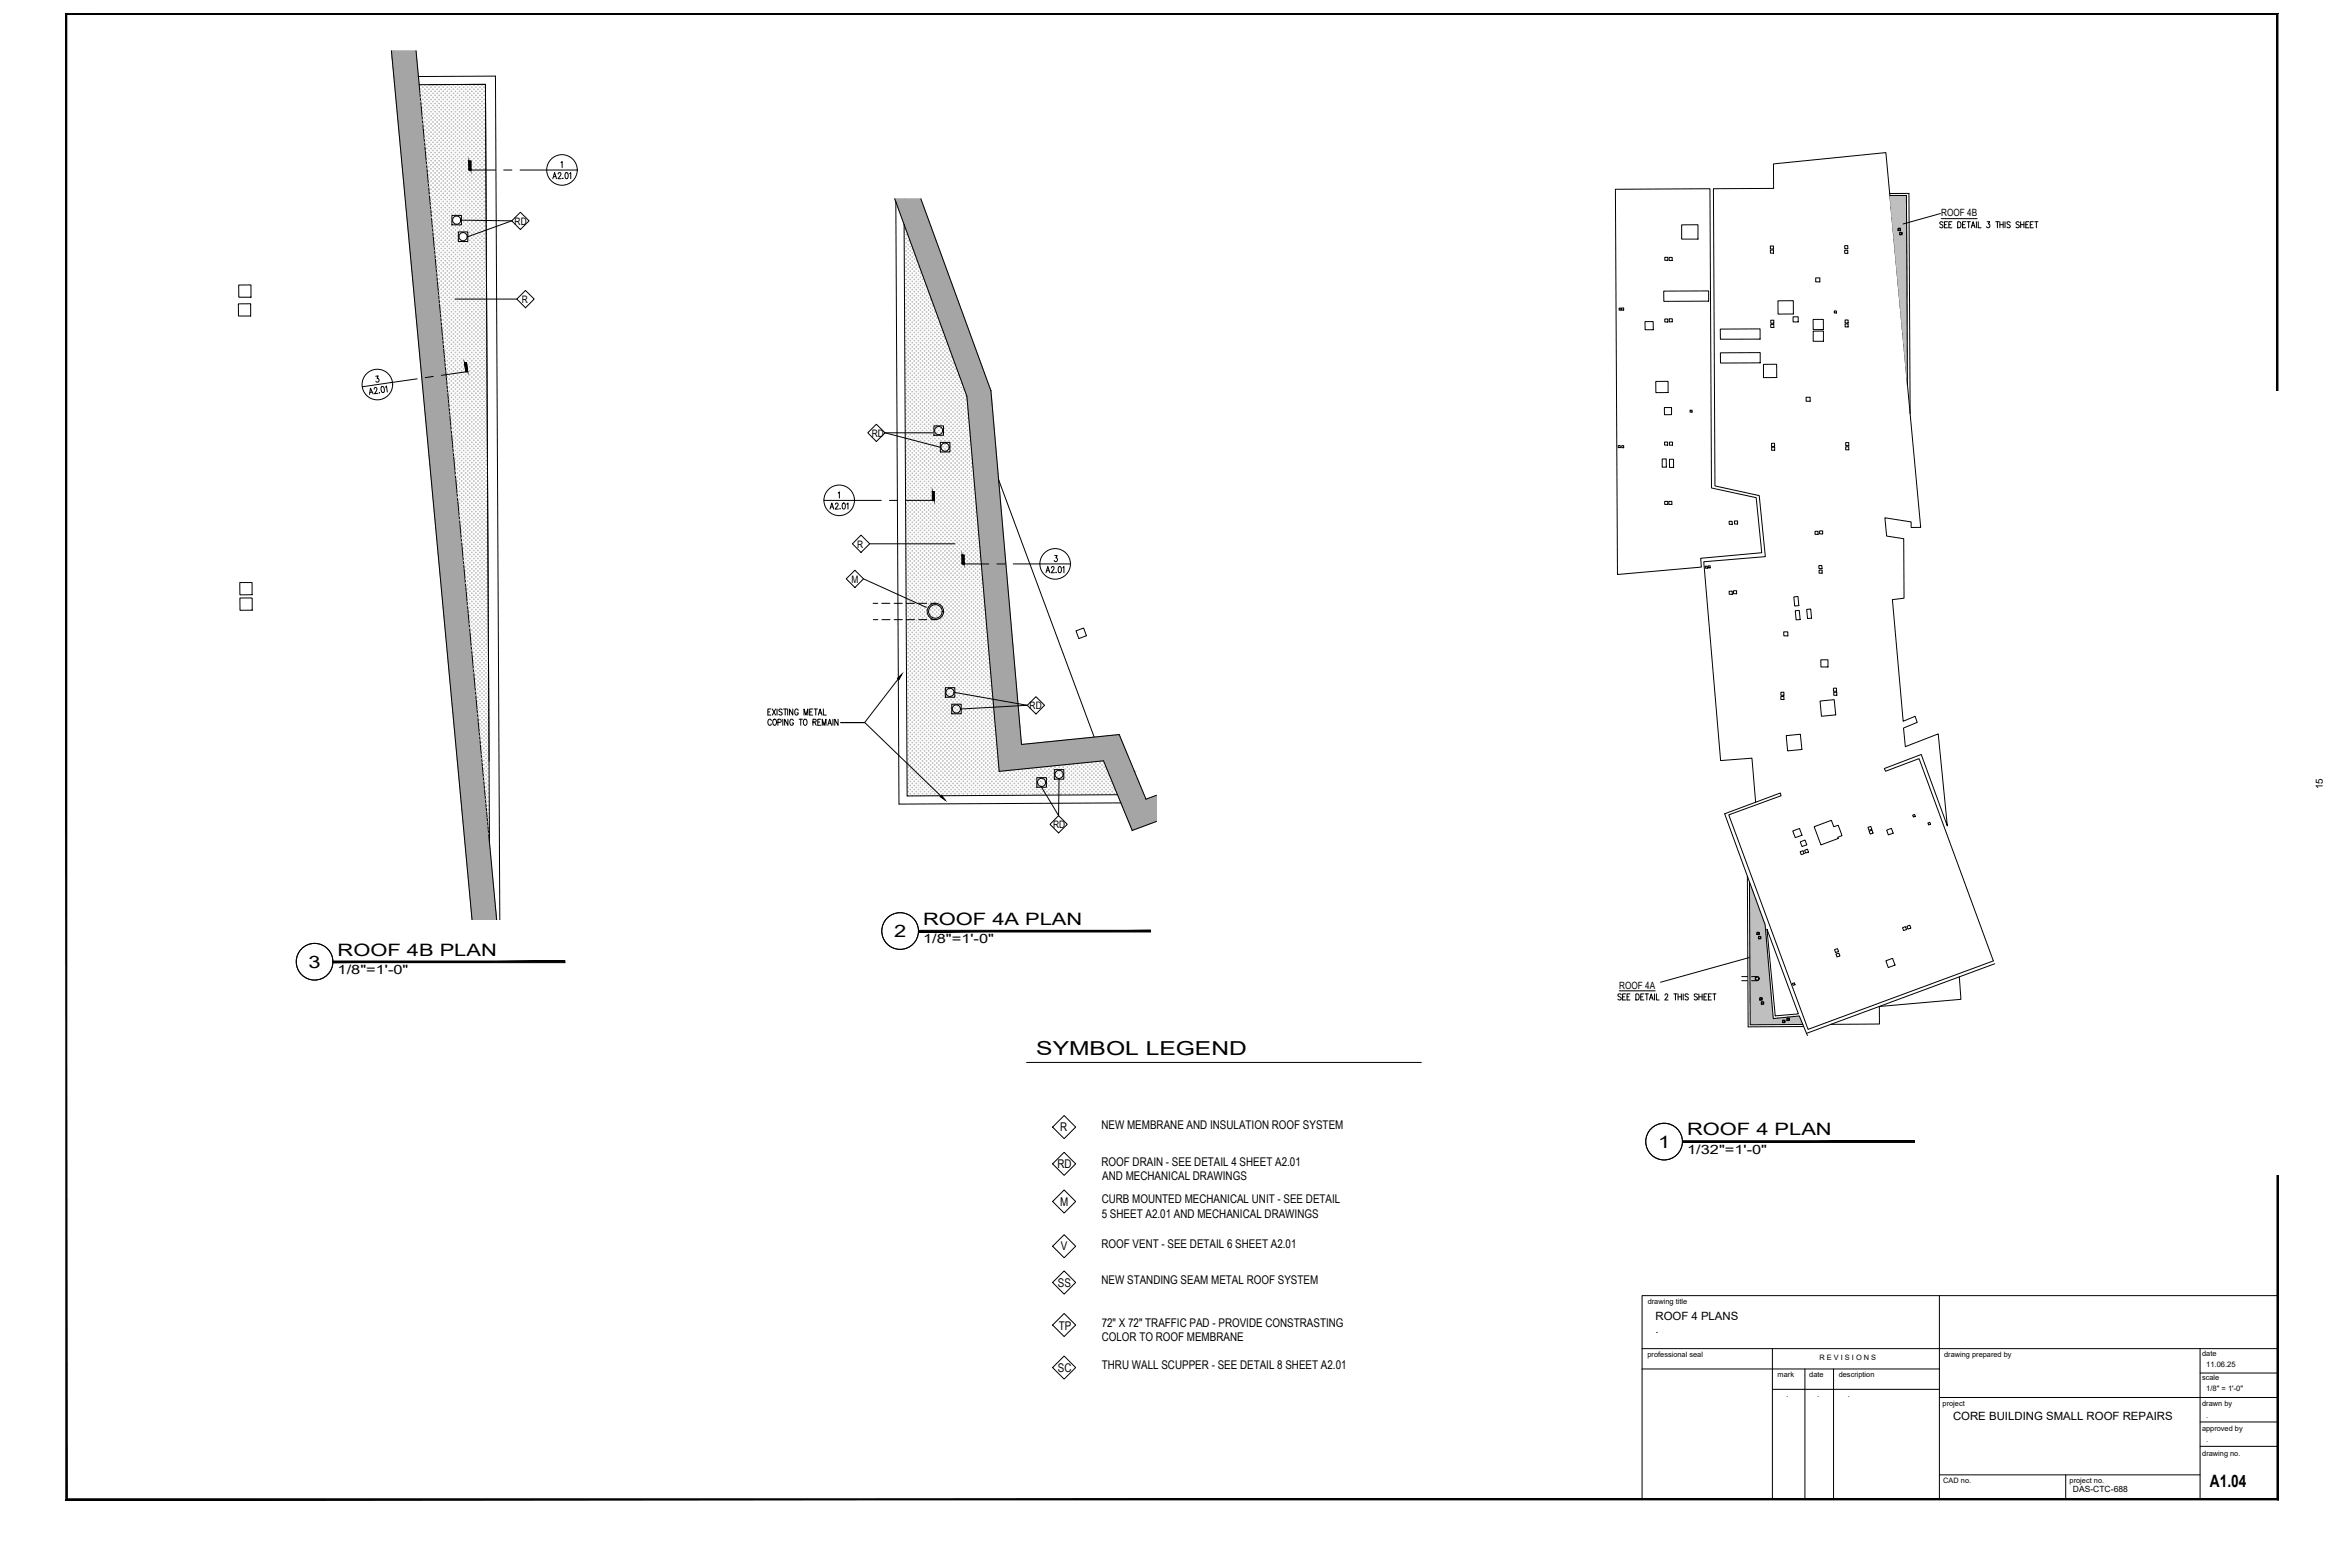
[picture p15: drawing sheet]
<svg xmlns="http://www.w3.org/2000/svg" width="914mm" height="610mm" viewBox="0 0 914 610" stroke-linecap="round" stroke-linejoin="round" font-family="sans-serif">
<defs><g id="words">
<text font-size="7.5" x="403.2" y="410.4">SYMBOL LEGEND</text>
<g font-size="6.7">
<text x="359.2" y="359.8">ROOF 4A PLAN</text>
<text x="347.9" y="364.6">2</text>
<text x="131.4" y="371.8">ROOF 4B PLAN</text>
<text x="120.1" y="376.5">3</text>
<text x="656.5" y="441.7">ROOF 4 PLAN</text>
<text x="645.2" y="446.5">1</text>
<text x="859.9" y="578.3">A1.04</text>
</g>
<g font-size="5">
<text x="359.2" y="367">1/8&quot;=1'-0&quot;</text>
<text x="131.4" y="378.9">1/8&quot;=1'-0&quot;</text>
<text x="656.5" y="448.9">1/32&quot;=1'-0&quot;</text>
</g>
<g font-size="4.7">
<text x="412.6" y="440.1">R</text>
<text x="428.6" y="439.2">NEW MEMBRANE AND INSULATION ROOF SYSTEM</text>
<text x="411.5" y="454.4">RD</text>
<text x="428.6" y="453.5">ROOF DRAIN - SEE DETAIL 4 SHEET A2.01</text>
<text x="428.9" y="459">AND MECHANICAL DRAWINGS</text>
<text x="412.6" y="469.1">M</text>
<text x="428.7" y="468.1">CURB MOUNTED MECHANICAL UNIT - SEE DETAIL</text>
<text x="428.7" y="473.7">5 SHEET A2.01 AND MECHANICAL DRAWINGS</text>
<text x="428.6" y="485.5">ROOF VENT - SEE DETAIL 6 SHEET A2.01</text>
<text x="412.8" y="486.5">V</text>
<text x="411.6" y="500.7">SS</text>
<text x="428.6" y="499.6">NEW STANDING SEAM METAL ROOF SYSTEM</text>
<text x="412" y="517.3">TP</text>
<text x="428.7" y="516.2">72&quot; X 72&quot; TRAFFIC PAD - PROVIDE CONSTRASTING</text>
<text x="428.7" y="521.7">COLOR TO ROOF MEMBRANE</text>
<text x="411.6" y="533.8">SC</text>
<text x="428.8" y="532.7">THRU WALL SCUPPER - SEE DETAIL 8 SHEET A2.01</text>
</g>
<g font-size="4.4">
<text x="644.1" y="513.6">ROOF 4 PLANS</text>
<text x="644.1" y="518.5">.</text>
<text x="759.9" y="552.5">CORE BUILDING SMALL ROOF REPAIRS</text>
</g>
<g font-size="4">
<text x="200.2" y="87.5">RD</text>
<text x="203" y="117.9">R</text>
<text x="339.2" y="169.9">RD</text>
<text x="333.6" y="213.1">R</text>
<text x="331.4" y="226.6">M</text>
<text x="400.6" y="275.8">RD</text>
<text x="409.8" y="322.3">RD</text>
</g>
<g font-size="3.9">
<text x="755.4" y="84.2">ROOF 4B</text>
<text x="903.8" y="307" transform="rotate(-90 903.8 307)">15</text>
<text x="630.1" y="384.6">ROOF 4A</text>
</g>
<text font-size="3.3" x="806.6" y="580.5">DAS-CTC-688</text>
<g font-size="3">
<text x="858.4" y="532">11.06.25</text>
<text x="695.1" y="543.5">.</text>
<text x="707.1" y="543.5">.</text>
<text x="718.9" y="543.5">.</text>
<text x="858.4" y="541.2">1/8&quot; = 1'-0&quot;</text>
<text x="858.5" y="551.4">.</text>
<text x="858.5" y="560.9">.</text>
</g>
<g font-size="2.9">
<text x="641.1" y="507.2">drawing title</text>
<text x="641.1" y="527.8">professional seal</text>
<text x="756.5" y="528">drawing prepared by</text>
<text x="856.9" y="527.5">date</text>
<text x="708" y="529">R E V I S I O N S</text>
<text x="691.7" y="535.9">mark</text>
<text x="704" y="535.9">date</text>
<text x="715.5" y="535.9">description</text>
<text x="856.9" y="536.7">scale</text>
<text x="755.9" y="546.8">project</text>
<text x="856.9" y="547">drawn by</text>
<text x="856.8" y="556.6">approved by</text>
<text x="856.9" y="566.5">drawing no.</text>
<text x="756.2" y="576.8">CAD no.</text>
<text x="805.3" y="576.8">project no.</text>
</g>
</g></defs>
<!-- layer: DT-text -->
<g fill="none" stroke="#000" stroke-width=".39">
<path d="M215.1 69.5l.7-2.3 .7 2.3M215.4 68.7h.9M217.2 67.7l.4-.5h.5l.2 .4-.3 .8-.9 1.1h1.3M218.3 63.3l.4-.5v2.4M219 69.3l.1 .1M220.1 67.2h.2a1.3 1.3 0 0 1 .8 1.1 1.3 1.3 0 0 1-.8 1.2l-.5-1zM221.6 67.6l.5-.4v2.3M755.4 85.1h13.9M756 86.6l-.4-.4-.8 .4 .1 .5 1.1 .8-.4 .7-.8-.3M756.6 87.4h.7M757.8 86.2h-1.2v2.4h1.2M758.3 87.4h.7"/>
<path d="M759.5 86.2h-1.2v2.4h1.2M761.7 86.2a1.19 1.19 0 0 1 1.4 1.2 1.19 1.19 0 0 1-1.4 1.2zM763.7 87.4h.7M764.8 86.2h-1.1v2.4h1.1M765.4 86.2h1.3M766 86.2v2.4M767 88.6l.8-2.4 .7 2.4M767.3 87.8h.9M769 86.2v2.4M769.7 86.2v2.4h1.1M773.2 86.2h1l-.6 .9a.71 .71 0 0 1 .6 1.1 .71 .71 0 0 1-1.2 0M776.6 86.2h1.2"/>
<path d="M777.2 86.2v2.4M778.2 87.4h1.2M778.2 86.2v2.4M779.4 86.2v2.4M780.2 86.2v2.4M782.2 86.6l-.5-.4-.8 .4 .1 .5 1.2 .8-.5 .7-.8-.3M785.7 86.6l-.5-.4-.8 .4 .2 .5 .8 .4a.65 .65 0 0 1 .2 1 .65 .65 0 0 1-1 0l-.2-.2M786.3 87.4h1.2M786.3 86.2v2.4M787.5 86.2v2.4M788.2 87.4h.8M789.4 86.2h-1.2v2.4h1.2"/>
<path d="M790 87.4h.7M791.2 86.2h-1.2v2.4h1.2M791.7 86.2h1.3M792.4 86.2v2.4M144.8 152.5l-.9 .2M145.2 153.3l-1.1-2.3-.3 2.5M145.6 151.4v-.4a.58 .58 0 0 1 .8-.2 .58 .58 0 0 1 .2 .8l-.8 1.6 1.2-.2M146.2 146.4l1-.2-.5 1a.71 .71 0 0 1 .8 1 .71 .71 0 0 1-1.2 .1M147.6 152.7l.1 .1M148.4 150.5l.3-.1a1.32 1.32 0 0 1 .9 1 1.32 1.32 0 0 1-.6 1.3h-.3l-.4-.9zM150 150.6l.4-.5 .3 2.4M323 198l.7-2.3 .7 2.3"/>
<path d="M323.2 197.2h.9M325 196.2l.1-.3a.58 .58 0 0 1 .8-.1 .58 .58 0 0 1 .2 .8l-1.1 1.4h1.2M326.1 191.8l.5-.4v2.3M326.9 197.8v.1M328 195.8l.2-.1a1.33 1.33 0 0 1 .7 1.2 1.33 1.33 0 0 1-.7 1.1l-.5-1zM329.5 196.1l.4-.4v2.3M410.4 216.1h1l-.6 .9a.69 .69 0 0 1 .6 1.1 .69 .69 0 0 1-1.2-.1M407 222.8l.7-2.4 .8 2.4M407.3 222h.9M409.1 221l.3-.6h.4l.4 .5-.3 .8-.9 1.1h1.3M410.9 222.6l.1 .1M412 220.5l.3-.1a1.36 1.36 0 0 1 0 2.4l-.3-.1-.3-.9z"/>
<path d="M413.6 220.9l.4-.5v2.4M298.8 277h.7M300 275.8h-1.2v2.4h1.2M300.5 275.8l1.3 2.4M301.1 279.9l.1-.1a1.22 1.22 0 0 1 1 1.2 1.22 1.22 0 0 1-1 1.2 1.59 1.59 0 0 1-.1-2.3zM301.8 275.8l-1.3 2.4M302.3 275.8v2.4M304.3 276.2l-.4-.4-.8 .4 .1 .5 1 .5a.66 .66 0 0 1-.2 1 .66 .66 0 0 1-.9-.4M304.6 279.8v2.4M304.9 275.8h1.3M305.5 275.8v2.4M306.5 275.8v2.4"/>
<path d="M306.6 279.8v2.4l-1.3-2.4v2.4M308.5 275.8v2.4l-1.3-2.4v2.4M310.6 276.4a.7 .7 0 0 0-.9-.6 .7 .7 0 0 0-.5 .9v.6a.71 .71 0 0 0 .7 .9 .71 .71 0 0 0 .7-.9h-.5M310.9 279.8h1.3M311.6 279.8v2.4M312.8 278.2v-2.4l.8 2.4 .7-2.4v2.4M313 279.9l.1-.1a1.22 1.22 0 0 1 1 1.2 1.22 1.22 0 0 1-1 1.2 1.59 1.59 0 0 1-.1-2.3zM315 277h.8M316.2 275.8h-1.2v2.4h1.2M316.8 275.8h1.3M317.4 275.8v2.4M318.4 278.2l.7-2.4 .7 2.4"/>
<path d="M318.7 277.4h.9M319.4 279.8h-1.2v2.4h1.2M320.4 275.8v2.4h1.1M324.1 279.8v2.4M326.1 279.8v2.4l-1.3-2.4v2.4M300.1 280.3a.7 .7 0 0 0-.8-.5 .7 .7 0 0 0-.5 .9v.5a.71 .71 0 0 0 .5 .9 .71 .71 0 0 0 .8-.5M302.7 281l1.2-.2-.1-.9-1.1-.1v2.4M308.7 280.3a.7 .7 0 0 0-.9-.5 .7 .7 0 0 0-.5 .9v.5a.72 .72 0 0 0 .7 1 .72 .72 0 0 0 .7-1h-.5M316.3 280.9l1.1-.1v-.9l-1.1-.1v2.4M316.9 280.9l.7 1.3M318.2 280.9h.7M320 282.2v-2.4l.7 2.4 .7-2.4v2.4"/>
<path d="M322.1 282.2l.7-2.4 .8 2.4M322.4 281.4h.9M630.1 385.5h14M630.8 387l-.5-.4-.8 .4 .2 .5 .9 .5a.66 .66 0 0 1-.1 1 .66 .66 0 0 1-1-.3M631.4 387.8h.7M632.5 386.6h-1.1v2.4h1.1M633.1 387.8h.7M634.2 386.6h-1.1v2.4h1.1M636.5 386.6a1.19 1.19 0 0 1 1.3 1.2 1.19 1.19 0 0 1-1.3 1.2zM638.4 387.8h.7M639.6 386.6h-1.2v2.4h1.2M640.2 386.6h1.2"/>
<path d="M640.8 386.6v2.4M641.8 389l.7-2.4 .8 2.4M642.1 388.2h.9M643.8 386.6v2.4M644.5 386.6v2.4h1.1M647.9 387.2l.3-.6 .8 .5-1.2 1.9h1.3M651.3 386.6h1.3M651.9 386.6v2.4M652.9 387.8h1.3M652.9 386.6v2.4M654.2 386.6v2.4M654.9 386.6v2.4"/>
<path d="M656.9 387l-.4-.4-.8 .4 .1 .5 .8 .4a.65 .65 0 0 1 .2 1 .65 .65 0 0 1-1 0l-.1-.2M660.5 387l-.5-.4-.8 .4 .2 .5 .9 .5a.66 .66 0 0 1-.1 1 .66 .66 0 0 1-1-.3M661 387.8h1.3M661 386.6v2.4M662.3 386.6v2.4M663 387.8h.7M664.2 386.6h-1.2v2.4h1.2M664.8 387.8h.7M665.9 386.6h-1.1v2.4h1.1M666.5 386.6h1.2M667.1 386.6v2.4"/>
</g>
<!-- layer: 1 -->
<g fill="none" stroke="#000" stroke-width=".39">
<path d="M152.3 19.8l31.4 338.1M161.9 19.8l31.4 338.1M162.8 29.8l30-.2 1.7 328.3M163.1 32.9l25.8-.1 1.6 295.1M348.1 77.4l28.1 76.7 12.6 146 40.6-4.1 11.2 27.1 9.4-3.6M348.6 78.5l1.2 234.3 86.4-.5M358.3 77.4l27.3 74.6 11.9 137.6 38-3.8 10.4 25.1 4.1-1.5M628.6 73.6l36.8-.2 .5 116.4 17.4 3.8 2.2 21.4-23.7 2.2 .2 3.4-32.6 2.9zM735.3 75.3l7.5-.1 .4 85.7M735.4 76h6.4l.4 73.8M351.8 87.3l1.2 222.3 81.8-.4M755.1 83.1l-14.6 4"/>
<path d="M388.6 186.7l37.1 100M683.1 312.1l-1.4-17.1-12.2 .9-6.6-77.4 24-2-2.4-23.7-17.2-3.8-.6-115.6 23.4-.1v-9.5l43.7-4.4 13.6 145.8h-3.8v-2.2l-10.2-1.6 .7 7.1 6.6 1.1 .2 23.1-4.6 .6 4.2 47.3 4.7-1.9 .8 2.3-5.3 2.2 .7 7.3 12.8-5 3.5 35.8-10.1-27.8-14.4 5.5 .5 1 13-4.9 28.9 78.7-72.1 26.6-30.8-83.4 20.3-7.4-.3-1.1-21.6 8.1 15.7 43.2 3.2 36.5 10.1-1.1 3.2 7.7M679.9 340.9l.3 58.6 21.6-.2M680.7 343.1l.3 55.6 20.5-.2M684 371.6l-37.9 10.5M687.5 361.5l12.3 32.9-9 .8zM762.4 380l.6 8.8-31.8 2.8 .1 6.8-18.9 .1M776.2 374.9l-73.3 27.1"/>
</g>
<!-- layer: A-Poche -->
<g fill="none" stroke="#b8c1bb" stroke-width=".39">
<path d="M163.5 33.2h.4M163.5 34.7h.4M163.5 36.3h.4M163.5 37.9h.4M163.7 39.5h.2M163.7 32.9v.4M163.7 34.5v.4M163.7 36.1v.4M163.7 37.7v.4M163.7 39.3v.4M164.3 33.9h.4M164.3 35.5h.4"/>
<path d="M164.3 37.1h.4M164.3 38.7h.4M164.5 33.8v.3M164.5 35.3v.4M164.5 36.9v.4M164.5 38.5v.4M165.1 33.2h.4M165.1 34.7h.4M165.1 36.3h.4M165.1 37.9h.4M165.1 39.5h.4M165.3 32.9v.4"/>
<path d="M165.3 34.5v.4M165.3 36.1v.4M165.3 37.7v.4M165.3 39.3v.4M165.9 33.9h.4M165.9 35.5h.4M165.9 37.1h.4M165.9 38.7h.4M166.1 33.8v.3M166.1 35.3v.4M166.1 36.9v.4M166.1 38.5v.4"/>
<path d="M166.7 33.2h.4M166.7 34.7h.4M166.7 36.3h.4M166.7 37.9h.4M166.7 39.5h.4M166.9 32.9v.4M166.9 34.5v.4M166.9 36.1v.4M166.9 37.7v.4M166.9 39.3v.4M167.5 33.9h.4M167.5 35.5h.4"/>
<path d="M167.5 37.1h.4M167.5 38.7h.4M167.7 33.8v.3M167.7 35.3v.4M167.7 36.9v.4M167.7 38.5v.4M168.3 33.2h.4M168.3 34.7h.4M168.3 36.3h.4M168.3 37.9h.4M168.3 39.5h.4M168.5 32.9v.4"/>
<path d="M168.5 34.5v.4M168.5 36.1v.4M168.5 37.7v.4M168.5 39.3v.4M169.1 33.9h.4M169.1 35.5h.4M169.1 37.1h.4M169.1 38.7h.4M169.3 33.8v.3M169.3 35.3v.4M169.3 36.9v.4M169.3 38.5v.4"/>
<path d="M169.9 33.2h.4M169.9 34.7h.4M169.9 36.3h.4M169.9 37.9h.4M169.9 39.5h.4M170.1 32.9v.4M170.1 34.5v.4M170.1 36.1v.4M170.1 37.7v.4M170.1 39.3v.4M170.7 33.9h.4M170.7 35.5h.4"/>
<path d="M170.7 37.1h.4M170.7 38.7h.4M170.9 33.8v.3M170.9 35.3v.4M170.9 36.9v.4M170.9 38.5v.4M171.5 33.2h.4M171.5 34.7h.4M171.5 36.3h.4M171.5 37.9h.4M171.5 39.5h.4M171.7 32.9v.4"/>
<path d="M171.7 34.5v.4M171.7 36.1v.4M171.7 37.7v.4M171.7 39.3v.4M172.3 33.9h.4M172.3 35.5h.4M172.3 37.1h.4M172.3 38.7h.4M172.5 33.8v.3M172.5 35.3v.4M172.5 36.9v.4M172.5 38.5v.4"/>
<path d="M173.1 33.2h.4M173.1 34.7h.4M173.1 36.3h.4M173.1 37.9h.4M173.1 39.5h.4M173.3 32.9v.4M173.3 34.5v.4M173.3 36.1v.4M173.3 37.7v.4M173.3 39.3v.4M173.9 33.9h.3M173.9 35.5h.3"/>
<path d="M173.9 37.1h.3M173.9 38.7h.3M174.1 33.8v.3M174.1 35.3v.4M174.1 36.9v.4M174.1 38.5v.4M174.7 33.2h.3M174.7 34.7h.3M174.7 36.3h.3M174.7 37.9h.3M174.7 39.5h.3M174.8 32.9v.4"/>
<path d="M174.8 34.5v.4M174.8 36.1v.4M174.8 37.7v.4M174.8 39.3v.4M175.4 33.9h.5M175.4 35.5h.5M175.4 37.1h.5M175.4 38.7h.5M175.6 33.8v.3M175.6 35.3v.4M175.6 36.9v.4M175.6 38.5v.4"/>
<path d="M176.2 33.2h.5M176.2 34.7h.5M176.2 36.3h.5M176.2 37.9h.5M176.2 39.5h.5M176.4 32.9v.4M176.4 34.5v.4M176.4 36.1v.4M176.4 37.7v.4M176.4 39.3v.4M177 33.9h.4M177 35.5h.4"/>
<path d="M177 37.1h.4M177 38.7h.4M177.2 33.8v.3M177.2 35.3v.4M177.2 36.9v.4M177.2 38.5v.4M177.8 33.2h.4M177.8 34.7h.4M177.8 36.3h.4M177.8 37.9h.4M177.8 39.5h.4M178 32.9v.4"/>
<path d="M178 34.5v.4M178 36.1v.4M178 37.7v.4M178 39.3v.4M178.6 33.9h.4M178.6 35.5h.4M178.6 37.1h.4M178.6 38.7h.4M178.8 33.8v.3M178.8 35.3v.4M178.8 36.9v.4M178.8 38.5v.4"/>
<path d="M179.4 33.2h.4M179.4 34.7h.4M179.4 36.3h.4M179.4 37.9h.4M179.4 39.5h.4M179.6 32.9v.4M179.6 34.5v.4M179.6 36.1v.4M179.6 37.7v.4M179.6 39.3v.4M180.2 33.9h.4M180.2 35.5h.4"/>
<path d="M180.2 37.1h.4M180.2 38.7h.4M180.4 33.8v.3M180.4 35.3v.4M180.4 36.9v.4M180.4 38.5v.4M181 33.2h.4M181 34.7h.4M181 36.3h.4M181 37.9h.4M181 39.5h.4M181.2 32.9v.4"/>
<path d="M181.2 34.5v.4M181.2 36.1v.4M181.2 37.7v.4M181.2 39.3v.4M181.8 33.9h.4M181.8 35.5h.4M181.8 37.1h.4M181.8 38.7h.4M182 33.8v.3M182 35.3v.4M182 36.9v.4M182 38.5v.4"/>
<path d="M182.6 33.2h.4M182.6 34.7h.4M182.6 36.3h.4M182.6 37.9h.4M182.6 39.5h.4M182.8 32.9v.4M182.8 34.5v.4M182.8 36.1v.4M182.8 37.7v.4M182.8 39.3v.4M183.4 33.9h.4M183.4 35.5h.4"/>
<path d="M183.4 37.1h.4M183.4 38.7h.4M183.6 33.8v.3M183.6 35.3v.4M183.6 36.9v.4M183.6 38.5v.4M184.2 33.2h.4M184.2 34.7h.4M184.2 36.3h.4M184.2 37.9h.4M184.2 39.5h.4M184.4 32.9v.4"/>
<path d="M184.4 34.5v.4M184.4 36.1v.4M184.4 37.7v.4M184.4 39.3v.4M185 33.9h.4M185 35.5h.4M185 37.1h.4M185 38.7h.4M185.2 33.8v.3M185.2 35.3v.4M185.2 36.9v.4M185.2 38.5v.4"/>
<path d="M185.8 33.2h.4M185.8 34.7h.4M185.8 36.3h.4M185.8 37.9h.4M185.8 39.5h.4M186 32.9v.4M186 34.5v.4M186 36.1v.4M186 37.7v.4M186 39.3v.4M186.6 33.9h.3M186.6 35.5h.3"/>
<path d="M186.6 37.1h.3M186.6 38.7h.3M186.8 33.8v.3M186.8 35.3v.4M186.8 36.9v.4M186.8 38.5v.4M187.4 33.2h.3M187.4 34.7h.3M187.4 36.3h.3M187.4 37.9h.3M187.4 39.5h.3M187.5 32.9v.4"/>
<path d="M187.5 34.5v.4M187.5 36.1v.4M187.5 37.7v.4M187.5 39.3v.4M188.1 33.9h.5M188.1 35.5h.5M188.1 37.1h.5M188.1 38.7h.5M188.3 33.8v.3M188.3 35.3v.4M188.3 36.9v.4M188.3 38.5v.4"/>
<path d="M188.9 39.5h.1M163.8 41.1h.1M164.3 40.3h.4M164.3 41.9h.4M164.3 43.4h.4M164.3 45.1h.4M164.4 46.6h.3M164.5 48.2h.2M164.5 40.1v.4M164.5 41.7v.4M164.5 43.3v.4M164.5 44.8v.5"/>
<path d="M164.5 46.5v.3M164.5 48v.4M164.7 49.8h.1M165.1 41.1h.4M165.1 42.7h.4M165.1 44.3h.4M165.1 45.9h.4M165.1 47.4h.4M165.1 49h.4M165.1 50.6h.4M165.1 52.2h.4M165.1 53.8h.4"/>
<path d="M165.2 55.4h.3M165.3 57h.2M165.3 40.9v.4M165.3 42.5v.4M165.3 44v.5M165.3 45.6v.4M165.3 47.2v.4M165.3 48.8v.4M165.3 50.4v.4M165.3 52v.4M165.3 53.6v.4M165.3 55.2v.4"/>
<path d="M165.3 56.7v.3M165.5 58.6h.1M165.9 40.3h.4M165.9 41.9h.4M165.9 43.4h.4M165.9 45.1h.4M165.9 46.6h.4M165.9 48.2h.4M165.9 49.8h.4M165.9 51.4h.4M165.9 53h.4M165.9 54.6h.4"/>
<path d="M165.9 56.1h.4M165.9 57.8h.4M165.9 59.3h.4M166.1 40.1v.4M166.1 41.7v.4M166.1 43.3v.4M166.1 44.8v.5M166.1 46.5v.3M166.1 48v.4M166.1 49.6v.4M166.1 51.2v.4M166.1 52.8v.4"/>
<path d="M166.1 54.4v.4M166.1 56v.4M166.1 57.5v.5M166.1 59.2v.3M166.7 41.1h.4M166.7 42.7h.4M166.7 44.3h.4M166.7 45.9h.4M166.7 47.4h.4M166.7 49h.4M166.7 50.6h.4M166.7 52.2h.4"/>
<path d="M166.7 53.8h.4M166.7 55.4h.4M166.7 57h.4M166.7 58.6h.4M166.9 40.9v.4M166.9 42.5v.4M166.9 44v.5M166.9 45.6v.4M166.9 47.2v.4M166.9 48.8v.4M166.9 50.4v.4M166.9 52v.4"/>
<path d="M166.9 53.6v.4M166.9 55.2v.4M166.9 56.7v.5M166.9 58.3v.4M166.9 59.9v.4M167.5 40.3h.4M167.5 41.9h.4M167.5 43.4h.4M167.5 45.1h.4M167.5 46.6h.4M167.5 48.2h.4M167.5 49.8h.4"/>
<path d="M167.5 51.4h.4M167.5 53h.4M167.5 54.6h.4M167.5 56.1h.4M167.5 57.8h.4M167.5 59.3h.4M167.7 40.1v.4M167.7 41.7v.4M167.7 43.3v.4M167.7 44.8v.5M167.7 46.5v.3M167.7 48v.4"/>
<path d="M167.7 49.6v.4M167.7 51.2v.4M167.7 52.8v.4M167.7 54.4v.4M167.7 56v.4M167.7 57.5v.5M167.7 59.2v.3M168.3 41.1h.4M168.3 42.7h.4M168.3 44.3h.4M168.3 45.9h.4M168.3 47.4h.4"/>
<path d="M168.3 49h.4M168.3 50.6h.4M168.3 52.2h.4M168.3 53.8h.4M168.3 55.4h.4M168.3 57h.4M168.3 58.6h.4M168.5 40.9v.4M168.5 42.5v.4M168.5 44v.5M168.5 45.6v.4M168.5 47.2v.4"/>
<path d="M168.5 48.8v.4M168.5 50.4v.4M168.5 52v.4M168.5 53.6v.4M168.5 55.2v.4M168.5 56.7v.5M168.5 58.3v.4M168.5 59.9v.4M169.1 40.3h.4M169.1 41.9h.4M169.1 43.4h.4M169.1 45.1h.4"/>
<path d="M169.1 46.6h.4M169.1 48.2h.4M169.1 49.8h.4M169.1 51.4h.4M169.1 53h.4M169.1 54.6h.4M169.1 56.1h.4M169.1 57.8h.4M169.1 59.3h.4M169.3 40.1v.4M169.3 41.7v.4M169.3 43.3v.4"/>
<path d="M169.3 44.8v.5M169.3 46.5v.3M169.3 48v.4M169.3 49.6v.4M169.3 51.2v.4M169.3 52.8v.4M169.3 54.4v.4M169.3 56v.4M169.3 57.5v.5M169.3 59.2v.3M169.9 41.1h.4M169.9 42.7h.4"/>
<path d="M169.9 44.3h.4M169.9 45.9h.4M169.9 47.4h.4M169.9 49h.4M169.9 50.6h.4M169.9 52.2h.4M169.9 53.8h.4M169.9 55.4h.4M169.9 57h.4M169.9 58.6h.4M170.1 40.9v.4M170.1 42.5v.4"/>
<path d="M170.1 44v.5M170.1 45.6v.4M170.1 47.2v.4M170.1 48.8v.4M170.1 50.4v.4M170.1 52v.4M170.1 53.6v.4M170.1 55.2v.4M170.1 56.7v.5M170.1 58.3v.4M170.1 59.9v.4M170.7 40.3h.4"/>
<path d="M170.7 41.9h.4M170.7 43.4h.4M170.7 45.1h.4M170.7 46.6h.4M170.7 48.2h.4M170.7 49.8h.4M170.7 51.4h.4M170.7 53h.4M170.7 54.6h.4M170.7 56.1h.4M170.7 57.8h.4M170.7 59.3h.4"/>
<path d="M170.9 40.1v.4M170.9 41.7v.4M170.9 43.3v.4M170.9 44.8v.5M170.9 46.5v.3M170.9 48v.4M170.9 49.6v.4M170.9 51.2v.4M170.9 52.8v.4M170.9 54.4v.4M170.9 56v.4M170.9 57.5v.5"/>
<path d="M170.9 59.2v.3M171.5 41.1h.4M171.5 42.7h.4M171.5 44.3h.4M171.5 45.9h.4M171.5 47.4h.4M171.5 49h.4M171.5 50.6h.4M171.5 52.2h.4M171.5 53.8h.4M171.5 55.4h.4M171.5 57h.4"/>
<path d="M171.5 58.6h.4M171.7 40.9v.4M171.7 42.5v.4M171.7 44v.5M171.7 45.6v.4M171.7 47.2v.4M171.7 48.8v.4M171.7 50.4v.4M171.7 52v.4M171.7 53.6v.4M171.7 55.2v.4M171.7 56.7v.5"/>
<path d="M171.7 58.3v.4M171.7 59.9v.4M172.3 40.3h.4M172.3 41.9h.4M172.3 43.4h.4M172.3 45.1h.4M172.3 46.6h.4M172.3 48.2h.4M172.3 49.8h.4M172.3 51.4h.4M172.3 53h.4M172.3 54.6h.4"/>
<path d="M172.3 56.1h.4M172.3 57.8h.4M172.3 59.3h.4M172.5 40.1v.4M172.5 41.7v.4M172.5 43.3v.4M172.5 44.8v.5M172.5 46.5v.3M172.5 48v.4M172.5 49.6v.4M172.5 51.2v.4M172.5 52.8v.4"/>
<path d="M172.5 54.4v.4M172.5 56v.4M172.5 57.5v.5M172.5 59.2v.3M173.1 41.1h.4M173.1 42.7h.4M173.1 44.3h.4M173.1 45.9h.4M173.1 47.4h.4M173.1 49h.4M173.1 50.6h.4M173.1 52.2h.4"/>
<path d="M173.1 53.8h.4M173.1 55.4h.4M173.1 57h.4M173.1 58.6h.4M173.3 40.9v.4M173.3 42.5v.4M173.3 44v.5M173.3 45.6v.4M173.3 47.2v.4M173.3 48.8v.4M173.3 50.4v.4M173.3 52v.4"/>
<path d="M173.3 53.6v.4M173.3 55.2v.4M173.3 56.7v.5M173.3 58.3v.4M173.3 59.9v.4M173.9 40.3h.3M173.9 41.9h.3M173.9 43.4h.3M173.9 45.1h.3M173.9 46.6h.3M173.9 48.2h.3M173.9 49.8h.3"/>
<path d="M173.9 51.4h.3M173.9 53h.3M173.9 54.6h.3M173.9 56.1h.3M173.9 57.8h.3M173.9 59.3h.3M174.1 40.1v.4M174.1 41.7v.4M174.1 43.3v.4M174.1 44.8v.5M174.1 46.5v.3M174.1 48v.4"/>
<path d="M174.1 49.6v.4M174.1 51.2v.4M174.1 52.8v.4M174.1 54.4v.4M174.1 56v.4M174.1 57.5v.5M174.1 59.2v.3M174.7 41.1h.3M174.7 42.7h.3M174.7 44.3h.3M174.7 45.9h.3M174.7 47.4h.3"/>
<path d="M174.7 49h.3M174.7 50.6h.3M174.7 52.2h.3M174.7 53.8h.3M174.7 55.4h.3M174.7 57h.3M174.7 58.6h.3M174.8 40.9v.4M174.8 42.5v.4M174.8 44v.5M174.8 45.6v.4M174.8 47.2v.4"/>
<path d="M174.8 48.8v.4M174.8 50.4v.4M174.8 52v.4M174.8 53.6v.4M174.8 55.2v.4M174.8 56.7v.5M174.8 58.3v.4M174.8 59.9v.4M175.4 40.3h.5M175.4 41.9h.5M175.4 43.4h.5M175.4 45.1h.5"/>
<path d="M175.4 46.6h.5M175.4 48.2h.5M175.4 49.8h.5M175.4 51.4h.5M175.4 53h.5M175.4 54.6h.5M175.4 56.1h.5M175.4 57.8h.5M175.4 59.3h.5M175.6 40.1v.4M175.6 41.7v.4M175.6 43.3v.4"/>
<path d="M175.6 44.8v.5M175.6 46.5v.3M175.6 48v.4M175.6 49.6v.4M175.6 51.2v.4M175.6 52.8v.4M175.6 54.4v.4M175.6 56v.4M175.6 57.5v.5M175.6 59.2v.3M176.2 41.1h.5M176.2 42.7h.5"/>
<path d="M176.2 44.3h.5M176.2 45.9h.5M176.2 47.4h.5M176.2 49h.5M176.2 50.6h.5M176.2 52.2h.5M176.2 53.8h.5M176.2 55.4h.5M176.2 57h.5M176.2 58.6h.5M176.4 40.9v.4M176.4 42.5v.4"/>
<path d="M176.4 44v.5M176.4 45.6v.4M176.4 47.2v.4M176.4 48.8v.4M176.4 50.4v.4M176.4 52v.4M176.4 53.6v.4M176.4 55.2v.4M176.4 56.7v.5M176.4 58.3v.4M176.4 59.9v.4M177 40.3h.4"/>
<path d="M177 41.9h.4M177 43.4h.4M177 45.1h.4M177 46.6h.4M177 48.2h.4M177 49.8h.4M177 51.4h.4M177 53h.4M177 54.6h.4M177 56.1h.4M177 57.8h.4M177 59.3h.4"/>
<path d="M177.2 40.1v.4M177.2 41.7v.4M177.2 43.3v.4M177.2 44.8v.5M177.2 46.5v.3M177.2 48v.4M177.2 49.6v.4M177.2 51.2v.4M177.2 52.8v.4M177.2 54.4v.4M177.2 56v.4M177.2 57.5v.5"/>
<path d="M177.2 59.2v.3M177.8 41.1h.4M177.8 42.7h.4M177.8 44.3h.4M177.8 45.9h.4M177.8 47.4h.4M177.8 49h.4M177.8 50.6h.4M177.8 52.2h.4M177.8 53.8h.4M177.8 55.4h.4M177.8 57h.4"/>
<path d="M177.8 58.6h.4M178 40.9v.4M178 42.5v.4M178 44v.5M178 45.6v.4M178 47.2v.4M178 48.8v.4M178 50.4v.4M178 52v.4M178 53.6v.4M178 55.2v.4M178 56.7v.5"/>
<path d="M178 58.3v.4M178 59.9v.4M178.6 40.3h.4M178.6 41.9h.4M178.6 43.4h.4M178.6 45.1h.4M178.6 46.6h.4M178.6 48.2h.4M178.6 49.8h.4M178.6 51.4h.4M178.6 53h.4M178.6 54.6h.4"/>
<path d="M178.6 56.1h.4M178.6 57.8h.4M178.6 59.3h.4M178.8 40.1v.4M178.8 41.7v.4M178.8 43.3v.4M178.8 44.8v.5M178.8 46.5v.3M178.8 48v.4M178.8 49.6v.4M178.8 51.2v.4M178.8 52.8v.4"/>
<path d="M178.8 54.4v.4M178.8 56v.4M178.8 57.5v.5M178.8 59.2v.3M179.4 41.1h.4M179.4 42.7h.4M179.4 44.3h.4M179.4 45.9h.4M179.4 47.4h.4M179.4 49h.4M179.4 50.6h.4M179.4 52.2h.4"/>
<path d="M179.4 53.8h.4M179.4 55.4h.4M179.4 57h.4M179.4 58.6h.4M179.6 40.9v.4M179.6 42.5v.4M179.6 44v.5M179.6 45.6v.4M179.6 47.2v.4M179.6 48.8v.4M179.6 50.4v.4M179.6 52v.4"/>
<path d="M179.6 53.6v.4M179.6 55.2v.4M179.6 56.7v.5M179.6 58.3v.4M179.6 59.9v.4M180.2 40.3h.4M180.2 41.9h.4M180.2 43.4h.4M180.2 45.1h.4M180.2 46.6h.4M180.2 48.2h.4M180.2 49.8h.4"/>
<path d="M180.2 51.4h.4M180.2 53h.4M180.2 54.6h.4M180.2 56.1h.4M180.2 57.8h.4M180.2 59.3h.4M180.4 40.1v.4M180.4 41.7v.4M180.4 43.3v.4M180.4 44.8v.5M180.4 46.5v.3M180.4 48v.4"/>
<path d="M180.4 49.6v.4M180.4 51.2v.4M180.4 52.8v.4M180.4 54.4v.4M180.4 56v.4M180.4 57.5v.5M180.4 59.2v.3M181 41.1h.4M181 42.7h.4M181 44.3h.4M181 45.9h.4M181 47.4h.4"/>
<path d="M181 49h.4M181 50.6h.4M181 52.2h.4M181 53.8h.4M181 55.4h.4M181 57h.4M181 58.6h.4M181.2 40.9v.4M181.2 42.5v.4M181.2 44v.5M181.2 45.6v.4M181.2 47.2v.4"/>
<path d="M181.2 48.8v.4M181.2 50.4v.4M181.2 52v.4M181.2 53.6v.4M181.2 55.2v.4M181.2 56.7v.5M181.2 58.3v.4M181.2 59.9v.4M181.8 40.3h.4M181.8 41.9h.4M181.8 43.4h.4M181.8 45.1h.4"/>
<path d="M181.8 46.6h.4M181.8 48.2h.4M181.8 49.8h.4M181.8 51.4h.4M181.8 53h.4M181.8 54.6h.4M181.8 56.1h.4M181.8 57.8h.4M181.8 59.3h.4M182 40.1v.4M182 41.7v.4M182 43.3v.4"/>
<path d="M182 44.8v.5M182 46.5v.3M182 48v.4M182 49.6v.4M182 51.2v.4M182 52.8v.4M182 54.4v.4M182 56v.4M182 57.5v.5M182 59.2v.3M182.6 41.1h.4M182.6 42.7h.4"/>
<path d="M182.6 44.3h.4M182.6 45.9h.4M182.6 47.4h.4M182.6 49h.4M182.6 50.6h.4M182.6 52.2h.4M182.6 53.8h.4M182.6 55.4h.4M182.6 57h.4M182.6 58.6h.4M182.8 40.9v.4M182.8 42.5v.4"/>
<path d="M182.8 44v.5M182.8 45.6v.4M182.8 47.2v.4M182.8 48.8v.4M182.8 50.4v.4M182.8 52v.4M182.8 53.6v.4M182.8 55.2v.4M182.8 56.7v.5M182.8 58.3v.4M182.8 59.9v.4M183.4 40.3h.4"/>
<path d="M183.4 41.9h.4M183.4 43.4h.4M183.4 45.1h.4M183.4 46.6h.4M183.4 48.2h.4M183.4 49.8h.4M183.4 51.4h.4M183.4 53h.4M183.4 54.6h.4M183.4 56.1h.4M183.4 57.8h.4M183.4 59.3h.4"/>
<path d="M183.6 40.1v.4M183.6 41.7v.4M183.6 43.3v.4M183.6 44.8v.5M183.6 46.5v.3M183.6 48v.4M183.6 49.6v.4M183.6 51.2v.4M183.6 52.8v.4M183.6 54.4v.4M183.6 56v.4M183.6 57.5v.5"/>
<path d="M183.6 59.2v.3M184.2 41.1h.4M184.2 42.7h.4M184.2 44.3h.4M184.2 45.9h.4M184.2 47.4h.4M184.2 49h.4M184.2 50.6h.4M184.2 52.2h.4M184.2 53.8h.4M184.2 55.4h.4M184.2 57h.4"/>
<path d="M184.2 58.6h.4M184.4 40.9v.4M184.4 42.5v.4M184.4 44v.5M184.4 45.6v.4M184.4 47.2v.4M184.4 48.8v.4M184.4 50.4v.4M184.4 52v.4M184.4 53.6v.4M184.4 55.2v.4M184.4 56.7v.5"/>
<path d="M184.4 58.3v.4M184.4 59.9v.4M185 40.3h.4M185 41.9h.4M185 43.4h.4M185 45.1h.4M185 46.6h.4M185 48.2h.4M185 49.8h.4M185 51.4h.4M185 53h.4M185 54.6h.4"/>
<path d="M185 56.1h.4M185 57.8h.4M185 59.3h.4M185.2 40.1v.4M185.2 41.7v.4M185.2 43.3v.4M185.2 44.8v.5M185.2 46.5v.3M185.2 48v.4M185.2 49.6v.4M185.2 51.2v.4M185.2 52.8v.4"/>
<path d="M185.2 54.4v.4M185.2 56v.4M185.2 57.5v.5M185.2 59.2v.3M185.8 41.1h.4M185.8 42.7h.4M185.8 44.3h.4M185.8 45.9h.4M185.8 47.4h.4M185.8 49h.4M185.8 50.6h.4M185.8 52.2h.4"/>
<path d="M185.8 53.8h.4M185.8 55.4h.4M185.8 57h.4M185.8 58.6h.4M186 40.9v.4M186 42.5v.4M186 44v.5M186 45.6v.4M186 47.2v.4M186 48.8v.4M186 50.4v.4M186 52v.4"/>
<path d="M186 53.6v.4M186 55.2v.4M186 56.7v.5M186 58.3v.4M186 59.9v.4M186.6 40.3h.3M186.6 41.9h.3M186.6 43.4h.3M186.6 45.1h.3M186.6 46.6h.3M186.6 48.2h.3M186.6 49.8h.3"/>
<path d="M186.6 51.4h.3M186.6 53h.3M186.6 54.6h.3M186.6 56.1h.3M186.6 57.8h.3M186.6 59.3h.3M186.8 40.1v.4M186.8 41.7v.4M186.8 43.3v.4M186.8 44.8v.5M186.8 46.5v.3M186.8 48v.4"/>
<path d="M186.8 49.6v.4M186.8 51.2v.4M186.8 52.8v.4M186.8 54.4v.4M186.8 56v.4M186.8 57.5v.5M186.8 59.2v.3M187.4 41.1h.3M187.4 42.7h.3M187.4 44.3h.3M187.4 45.9h.3M187.4 47.4h.3"/>
<path d="M187.4 49h.3M187.4 50.6h.3M187.4 52.2h.3M187.4 53.8h.3M187.4 55.4h.3M187.4 57h.3M187.4 58.6h.3M187.5 40.9v.4M187.5 42.5v.4M187.5 44v.5M187.5 45.6v.4M187.5 47.2v.4"/>
<path d="M187.5 48.8v.4M187.5 50.4v.4M187.5 52v.4M187.5 53.6v.4M187.5 55.2v.4M187.5 56.7v.5M187.5 58.3v.4M187.5 59.9v.4M188.1 40.3h.5M188.1 41.9h.5M188.1 43.4h.5M188.1 45.1h.5"/>
<path d="M188.1 46.6h.5M188.1 48.2h.5M188.1 49.8h.5M188.1 51.4h.5M188.1 53h.5M188.1 54.6h.5M188.1 56.1h.5M188.1 57.8h.5M188.1 59.3h.5M188.3 40.1v.4M188.3 41.7v.4M188.3 43.3v.4"/>
<path d="M188.3 44.8v.5M188.3 46.5v.3M188.3 48v.4M188.3 49.6v.4M188.3 51.2v.4M188.3 52.8v.4M188.3 54.4v.4M188.3 56v.4M188.3 57.5v.5M188.3 59.2v.3M188.9 41.1h.1M188.9 42.7h.1"/>
<path d="M188.9 44.3h.1M188.9 45.9h.1M188.9 47.4h.1M188.9 49h.1M188.9 50.6h.1M188.9 52.2h.1M188.9 53.8h.1M188.9 55.4h.1M188.9 57h.1M188.9 58.6h.2M165.9 60.9h.4M165.9 62.5h.4"/>
<path d="M166 64.1h.3M166.1 65.7h.2M166.1 60.7v.4M166.1 62.3v.4M166.1 63.9v.4M166.1 65.5v.1M166.3 67.3h.1M166.7 60.1h.4M166.7 61.7h.4M166.7 63.3h.4M166.7 64.9h.4M166.7 66.5h.4"/>
<path d="M166.7 68.1h.4M166.7 69.7h.4M166.7 71.3h.4M166.8 72.8h.3M166.9 74.4h.2M166.9 61.5v.4M166.9 63.1v.4M166.9 64.7v.4M166.9 66.3v.4M166.9 67.9v.4M166.9 69.4v.5M166.9 71v.4"/>
<path d="M166.9 72.6v.4M167.1 76h.1M167.5 76.8h.4M167.5 60.9h.4M167.5 62.5h.4M167.5 64.1h.4M167.5 65.7h.4M167.5 67.3h.4M167.5 68.8h.4M167.5 70.5h.4M167.5 72h.4M167.5 73.6h.4"/>
<path d="M167.5 75.2h.4M167.5 78.4h.4M167.5 80h.4M167.7 60.7v.4M167.7 62.3v.4M167.7 63.9v.4M167.7 65.5v.4M167.7 67.1v.4M167.7 68.7v.4M167.7 70.2v.5M167.7 71.9v.3M167.7 73.4v.4"/>
<path d="M167.7 75v.4M167.7 76.6v.4M167.7 78.2v.4M167.7 79.8v.4M168.3 60.1h.4M168.3 61.7h.4M168.3 63.3h.4M168.3 64.9h.4M168.3 66.5h.4M168.3 68.1h.4M168.3 69.7h.4M168.3 71.3h.4"/>
<path d="M168.3 72.8h.4M168.3 74.4h.4M168.3 76h.4M168.3 77.6h.4M168.3 79.2h.4M168.5 61.5v.4M168.5 63.1v.4M168.5 64.7v.4M168.5 66.3v.4M168.5 67.9v.4M168.5 69.4v.5M168.5 71v.4"/>
<path d="M168.5 72.6v.4M168.5 74.2v.4M168.5 75.8v.4M168.5 77.4v.4M168.5 79v.4M169.1 76.8h.4M169.1 60.9h.4M169.1 62.5h.4M169.1 64.1h.4M169.1 65.7h.4M169.1 67.3h.4M169.1 68.8h.4"/>
<path d="M169.1 70.5h.4M169.1 72h.4M169.1 73.6h.4M169.1 75.2h.4M169.1 78.4h.4M169.1 80h.4M169.3 60.7v.4M169.3 62.3v.4M169.3 63.9v.4M169.3 65.5v.4M169.3 67.1v.4M169.3 68.7v.4"/>
<path d="M169.3 70.2v.5M169.3 71.9v.3M169.3 73.4v.4M169.3 75v.4M169.3 76.6v.4M169.3 78.2v.4M169.3 79.8v.4M169.9 60.1h.4M169.9 61.7h.4M169.9 63.3h.4M169.9 64.9h.4M169.9 66.5h.4"/>
<path d="M169.9 68.1h.4M169.9 69.7h.4M169.9 71.3h.4M169.9 72.8h.4M169.9 74.4h.4M169.9 76h.4M169.9 77.6h.4M169.9 79.2h.4M170.1 61.5v.4M170.1 63.1v.4M170.1 64.7v.4M170.1 66.3v.4"/>
<path d="M170.1 67.9v.4M170.1 69.4v.5M170.1 71v.4M170.1 72.6v.4M170.1 74.2v.4M170.1 75.8v.4M170.1 77.4v.4M170.1 79v.4M170.7 76.8h.4M170.7 60.9h.4M170.7 62.5h.4M170.7 64.1h.4"/>
<path d="M170.7 65.7h.4M170.7 67.3h.4M170.7 68.8h.4M170.7 70.5h.4M170.7 72h.4M170.7 73.6h.4M170.7 75.2h.4M170.7 78.4h.4M170.7 80h.4M170.9 60.7v.4M170.9 62.3v.4M170.9 63.9v.4"/>
<path d="M170.9 65.5v.4M170.9 67.1v.4M170.9 68.7v.4M170.9 70.2v.5M170.9 71.9v.3M170.9 73.4v.4M170.9 75v.4M170.9 76.6v.4M170.9 78.2v.4M170.9 79.8v.4M171.5 60.1h.4M171.5 61.7h.4"/>
<path d="M171.5 63.3h.4M171.5 64.9h.4M171.5 66.5h.4M171.5 68.1h.4M171.5 69.7h.4M171.5 71.3h.4M171.5 72.8h.4M171.5 74.4h.4M171.5 76h.4M171.5 77.6h.4M171.5 79.2h.4M171.7 61.5v.4"/>
<path d="M171.7 63.1v.4M171.7 64.7v.4M171.7 66.3v.4M171.7 67.9v.4M171.7 69.4v.5M171.7 71v.4M171.7 72.6v.4M171.7 74.2v.4M171.7 75.8v.4M171.7 77.4v.4M171.7 79v.4M172.3 76.8h.4"/>
<path d="M172.3 60.9h.4M172.3 62.5h.4M172.3 64.1h.4M172.3 65.7h.4M172.3 67.3h.4M172.3 68.8h.4M172.3 70.5h.4M172.3 72h.4M172.3 73.6h.4M172.3 75.2h.4M172.3 78.4h.4M172.3 80h.4"/>
<path d="M172.5 60.7v.4M172.5 62.3v.4M172.5 63.9v.4M172.5 65.5v.4M172.5 67.1v.4M172.5 68.7v.4M172.5 70.2v.5M172.5 71.9v.3M172.5 73.4v.4M172.5 75v.4M172.5 76.6v.4M172.5 78.2v.4"/>
<path d="M172.5 79.8v.4M173.1 60.1h.4M173.1 61.7h.4M173.1 63.3h.4M173.1 64.9h.4M173.1 66.5h.4M173.1 68.1h.4M173.1 69.7h.4M173.1 71.3h.4M173.1 72.8h.4M173.1 74.4h.4M173.1 76h.4"/>
<path d="M173.1 77.6h.4M173.1 79.2h.4M173.3 61.5v.4M173.3 63.1v.4M173.3 64.7v.4M173.3 66.3v.4M173.3 67.9v.4M173.3 69.4v.5M173.3 71v.4M173.3 72.6v.4M173.3 74.2v.4M173.3 75.8v.4"/>
<path d="M173.3 77.4v.4M173.3 79v.4M173.9 76.8h.3M173.9 60.9h.3M173.9 62.5h.3M173.9 64.1h.3M173.9 65.7h.3M173.9 67.3h.3M173.9 68.8h.3M173.9 70.5h.3M173.9 72h.3M173.9 73.6h.3"/>
<path d="M173.9 75.2h.3M173.9 78.4h.3M173.9 80h.3M174.1 60.7v.4M174.1 62.3v.4M174.1 63.9v.4M174.1 65.5v.4M174.1 67.1v.4M174.1 68.7v.4M174.1 70.2v.5M174.1 71.9v.3M174.1 73.4v.4"/>
<path d="M174.1 75v.4M174.1 76.6v.4M174.1 78.2v.4M174.1 79.8v.4M174.7 60.1h.3M174.7 61.7h.3M174.7 63.3h.3M174.7 64.9h.3M174.7 66.5h.3M174.7 68.1h.3M174.7 69.7h.3M174.7 71.3h.3"/>
<path d="M174.7 72.8h.3M174.7 74.4h.3M174.7 76h.3M174.7 77.6h.3M174.7 79.2h.3M174.8 61.5v.4M174.8 63.1v.4M174.8 64.7v.4M174.8 66.3v.4M174.8 67.9v.4M174.8 69.4v.5M174.8 71v.4"/>
<path d="M174.8 72.6v.4M174.8 74.2v.4M174.8 75.8v.4M174.8 77.4v.4M174.8 79v.4M175.4 76.8h.5M175.4 60.9h.5M175.4 62.5h.5M175.4 64.1h.5M175.4 65.7h.5M175.4 67.3h.5M175.4 68.8h.5"/>
<path d="M175.4 70.5h.5M175.4 72h.5M175.4 73.6h.5M175.4 75.2h.5M175.4 78.4h.5M175.4 80h.5M175.6 60.7v.4M175.6 62.3v.4M175.6 63.9v.4M175.6 65.5v.4M175.6 67.1v.4M175.6 68.7v.4"/>
<path d="M175.6 70.2v.5M175.6 71.9v.3M175.6 73.4v.4M175.6 75v.4M175.6 76.6v.4M175.6 78.2v.4M175.6 79.8v.4M176.2 60.1h.5M176.2 61.7h.5M176.2 63.3h.5M176.2 64.9h.5M176.2 66.5h.5"/>
<path d="M176.2 68.1h.5M176.2 69.7h.5M176.2 71.3h.5M176.2 72.8h.5M176.2 74.4h.5M176.2 76h.5M176.2 77.6h.5M176.2 79.2h.5M176.4 61.5v.4M176.4 63.1v.4M176.4 64.7v.4M176.4 66.3v.4"/>
<path d="M176.4 67.9v.4M176.4 69.4v.5M176.4 71v.4M176.4 72.6v.4M176.4 74.2v.4M176.4 75.8v.4M176.4 77.4v.4M176.4 79v.4M177 76.8h.4M177 60.9h.4M177 62.5h.4M177 64.1h.4"/>
<path d="M177 65.7h.4M177 67.3h.4M177 68.8h.4M177 70.5h.4M177 72h.4M177 73.6h.4M177 75.2h.4M177 78.4h.4M177 80h.4M177.2 60.7v.4M177.2 62.3v.4M177.2 63.9v.4"/>
<path d="M177.2 65.5v.4M177.2 67.1v.4M177.2 68.7v.4M177.2 70.2v.5M177.2 71.9v.3M177.2 73.4v.4M177.2 75v.4M177.2 76.6v.4M177.2 78.2v.4M177.2 79.8v.4M177.8 60.1h.4M177.8 61.7h.4"/>
<path d="M177.8 63.3h.4M177.8 64.9h.4M177.8 66.5h.4M177.8 68.1h.4M177.8 69.7h.4M177.8 71.3h.4M177.8 72.8h.4M177.8 74.4h.4M177.8 76h.4M177.8 77.6h.4M177.8 79.2h.4M178 61.5v.4"/>
<path d="M178 63.1v.4M178 64.7v.4M178 66.3v.4M178 67.9v.4M178 69.4v.5M178 71v.4M178 72.6v.4M178 74.2v.4M178 75.8v.4M178 77.4v.4M178 79v.4M178.6 76.8h.4"/>
<path d="M178.6 60.9h.4M178.6 62.5h.4M178.6 64.1h.4M178.6 65.7h.4M178.6 67.3h.4M178.6 68.8h.4M178.6 70.5h.4M178.6 72h.4M178.6 73.6h.4M178.6 75.2h.4M178.6 78.4h.4M178.6 80h.4"/>
<path d="M178.8 60.7v.4M178.8 62.3v.4M178.8 63.9v.4M178.8 65.5v.4M178.8 67.1v.4M178.8 68.7v.4M178.8 70.2v.5M178.8 71.9v.3M178.8 73.4v.4M178.8 75v.4M178.8 76.6v.4M178.8 78.2v.4"/>
<path d="M178.8 79.8v.4M179.4 60.1h.4M179.4 61.7h.4M179.4 63.3h.4M179.4 64.9h.4M179.4 66.5h.4M179.4 68.1h.4M179.4 69.7h.4M179.4 71.3h.4M179.4 72.8h.4M179.4 74.4h.4M179.4 76h.4"/>
<path d="M179.4 77.6h.4M179.4 79.2h.4M179.6 61.5v.4M179.6 63.1v.4M179.6 64.7v.4M179.6 66.3v.4M179.6 67.9v.4M179.6 69.4v.5M179.6 71v.4M179.6 72.6v.4M179.6 74.2v.4M179.6 75.8v.4"/>
<path d="M179.6 77.4v.4M179.6 79v.4M180.2 76.8h.4M180.2 60.9h.4M180.2 62.5h.4M180.2 64.1h.4M180.2 65.7h.4M180.2 67.3h.4M180.2 68.8h.4M180.2 70.5h.4M180.2 72h.4M180.2 73.6h.4"/>
<path d="M180.2 75.2h.4M180.2 78.4h.4M180.2 80h.4M180.4 60.7v.4M180.4 62.3v.4M180.4 63.9v.4M180.4 65.5v.4M180.4 67.1v.4M180.4 68.7v.4M180.4 70.2v.5M180.4 71.9v.3M180.4 73.4v.4"/>
<path d="M180.4 75v.4M180.4 76.6v.4M180.4 78.2v.4M180.4 79.8v.4M181 60.1h.4M181 61.7h.4M181 63.3h.4M181 64.9h.4M181 66.5h.4M181 68.1h.4M181 69.7h.4M181 71.3h.4"/>
<path d="M181 72.8h.4M181 74.4h.4M181 76h.4M181 77.6h.4M181 79.2h.4M181.2 61.5v.4M181.2 63.1v.4M181.2 64.7v.4M181.2 66.3v.4M181.2 67.9v.4M181.2 69.4v.5M181.2 71v.4"/>
<path d="M181.2 72.6v.4M181.2 74.2v.4M181.2 75.8v.4M181.2 77.4v.4M181.2 79v.4M181.8 76.8h.4M181.8 60.9h.4M181.8 62.5h.4M181.8 64.1h.4M181.8 65.7h.4M181.8 67.3h.4M181.8 68.8h.4"/>
<path d="M181.8 70.5h.4M181.8 72h.4M181.8 73.6h.4M181.8 75.2h.4M181.8 78.4h.4M181.8 80h.4M182 60.7v.4M182 62.3v.4M182 63.9v.4M182 65.5v.4M182 67.1v.4M182 68.7v.4"/>
<path d="M182 70.2v.5M182 71.9v.3M182 73.4v.4M182 75v.4M182 76.6v.4M182 78.2v.4M182 79.8v.4M182.6 60.1h.4M182.6 61.7h.4M182.6 63.3h.4M182.6 64.9h.4M182.6 66.5h.4"/>
<path d="M182.6 68.1h.4M182.6 69.7h.4M182.6 71.3h.4M182.6 72.8h.4M182.6 74.4h.4M182.6 76h.4M182.6 77.6h.4M182.6 79.2h.4M182.8 61.5v.4M182.8 63.1v.4M182.8 64.7v.4M182.8 66.3v.4"/>
<path d="M182.8 67.9v.4M182.8 69.4v.5M182.8 71v.4M182.8 72.6v.4M182.8 74.2v.4M182.8 75.8v.4M182.8 77.4v.4M182.8 79v.4M183.4 76.8h.4M183.4 60.9h.4M183.4 62.5h.4M183.4 64.1h.4"/>
<path d="M183.4 65.7h.4M183.4 67.3h.4M183.4 68.8h.4M183.4 70.5h.4M183.4 72h.4M183.4 73.6h.4M183.4 75.2h.4M183.4 78.4h.4M183.4 80h.4M183.6 60.7v.4M183.6 62.3v.4M183.6 63.9v.4"/>
<path d="M183.6 65.5v.4M183.6 67.1v.4M183.6 68.7v.4M183.6 70.2v.5M183.6 71.9v.3M183.6 73.4v.4M183.6 75v.4M183.6 76.6v.4M183.6 78.2v.4M183.6 79.8v.4M184.2 60.1h.4M184.2 61.7h.4"/>
<path d="M184.2 63.3h.4M184.2 64.9h.4M184.2 66.5h.4M184.2 68.1h.4M184.2 69.7h.4M184.2 71.3h.4M184.2 72.8h.4M184.2 74.4h.4M184.2 76h.4M184.2 77.6h.4M184.2 79.2h.4M184.4 61.5v.4"/>
<path d="M184.4 63.1v.4M184.4 64.7v.4M184.4 66.3v.4M184.4 67.9v.4M184.4 69.4v.5M184.4 71v.4M184.4 72.6v.4M184.4 74.2v.4M184.4 75.8v.4M184.4 77.4v.4M184.4 79v.4M185 76.8h.4"/>
<path d="M185 60.9h.4M185 62.5h.4M185 64.1h.4M185 65.7h.4M185 67.3h.4M185 68.8h.4M185 70.5h.4M185 72h.4M185 73.6h.4M185 75.2h.4M185 78.4h.4M185 80h.4"/>
<path d="M185.2 60.7v.4M185.2 62.3v.4M185.2 63.9v.4M185.2 65.5v.4M185.2 67.1v.4M185.2 68.7v.4M185.2 70.2v.5M185.2 71.9v.3M185.2 73.4v.4M185.2 75v.4M185.2 76.6v.4M185.2 78.2v.4"/>
<path d="M185.2 79.8v.4M185.8 60.1h.4M185.8 61.7h.4M185.8 63.3h.4M185.8 64.9h.4M185.8 66.5h.4M185.8 68.1h.4M185.8 69.7h.4M185.8 71.3h.4M185.8 72.8h.4M185.8 74.4h.4M185.8 76h.4"/>
<path d="M185.8 77.6h.4M185.8 79.2h.4M186 61.5v.4M186 63.1v.4M186 64.7v.4M186 66.3v.4M186 67.9v.4M186 69.4v.5M186 71v.4M186 72.6v.4M186 74.2v.4M186 75.8v.4"/>
<path d="M186 77.4v.4M186 79v.4M186.6 76.8h.3M186.6 60.9h.3M186.6 62.5h.3M186.6 64.1h.3M186.6 65.7h.3M186.6 67.3h.3M186.6 68.8h.3M186.6 70.5h.3M186.6 72h.3M186.6 73.6h.3"/>
<path d="M186.6 75.2h.3M186.6 78.4h.3M186.6 80h.3M186.8 60.7v.4M186.8 62.3v.4M186.8 63.9v.4M186.8 65.5v.4M186.8 67.1v.4M186.8 68.7v.4M186.8 70.2v.5M186.8 71.9v.3M186.8 73.4v.4"/>
<path d="M186.8 75v.4M186.8 76.6v.4M186.8 78.2v.4M186.8 79.8v.4M187.4 60.1h.3M187.4 61.7h.3M187.4 63.3h.3M187.4 64.9h.3M187.4 66.5h.3M187.4 68.1h.3M187.4 69.7h.3M187.4 71.3h.3"/>
<path d="M187.4 72.8h.3M187.4 74.4h.3M187.4 76h.3M187.4 77.6h.3M187.4 79.2h.3M187.5 61.5v.4M187.5 63.1v.4M187.5 64.7v.4M187.5 66.3v.4M187.5 67.9v.4M187.5 69.4v.5M187.5 71v.4"/>
<path d="M187.5 72.6v.4M187.5 74.2v.4M187.5 75.8v.4M187.5 77.4v.4M187.5 79v.4M188.1 76.8h.5M188.1 60.9h.5M188.1 62.5h.5M188.1 64.1h.5M188.1 65.7h.5M188.1 67.3h.5M188.1 68.8h.5"/>
<path d="M188.1 70.5h.5M188.1 72h.5M188.1 73.6h.5M188.1 75.2h.5M188.1 78.4h.5M188.1 80h.5M188.3 60.7v.4M188.3 62.3v.4M188.3 63.9v.4M188.3 65.5v.4M188.3 67.1v.4M188.3 68.7v.4"/>
<path d="M188.3 70.2v.5M188.3 71.9v.3M188.3 73.4v.4M188.3 75v.4M188.3 76.6v.4M188.3 78.2v.4M188.3 79.8v.4M188.9 60.1h.2M188.9 61.7h.2M188.9 63.3h.2M188.9 64.9h.2M188.9 66.5h.2"/>
<path d="M188.9 68.1h.2M188.9 69.7h.2M188.9 71.3h.2M188.9 72.8h.2M188.9 74.4h.2M188.9 76h.2M188.9 77.6h.2M188.9 79.2h.2M189.1 77.4v.4M189.1 79v.4M735.5 76.1h.1M735.5 76.5h.1"/>
<path d="M735.5 76.9h.1M735.5 77.3h.1M735.5 77.7h.1M735.5 78.1h.1M735.5 76v.2M735.5 76.5v.1M735.5 76.8v.2M735.5 77.3v.1M735.7 78.7h.1M735.7 79.5h.1M735.7 76.7h.1M735.7 77.1h.1"/>
<path d="M735.7 77.4l.1 .1M735.7 77.9h.1M735.7 78.2l.1 .1M735.7 78.6v.2M735.7 79.4v.1M735.8 76.3h-.1M735.8 79.1h-.1M735.8 79.9h-.1M735.9 78.5h.1M735.9 79.3h.1M735.9 76l.1 .1M735.9 76.5h.1"/>
<path d="M735.9 77.3h.1M735.9 77.7h.1M735.9 78l.1 .1M735.9 78.8l.1 .1M735.9 79.2v.1M736 76.9l-.1 .1M736 79.7h-.1M736 78.7h.2M736 79.5h.2M736.1 76.7h.1M736.1 77.1h.1M736.1 77.4l.1 .1"/>
<path d="M736.1 77.9h.1M736.1 78.2l.1 .1M736.1 78.6v.2M736.1 79.4v.1M736.2 76.3h-.1M736.2 79.1h-.1M736.2 79.9h-.1M736.3 78.5h.1M736.3 79.3h.1M736.3 76v.1M736.3 76.5h.1M736.3 77.3h.1"/>
<path d="M736.3 77.7h.1M736.3 78v.1M736.3 78.8v.1M736.3 79.2v.1M736.3 76.9v.1M736.3 79.7h.1M736.5 78.7h.1M736.5 79.5h.1M736.5 76.7h.1M736.5 77.1h.1M736.5 77.4l.1 .1M736.5 77.9h.1"/>
<path d="M736.5 78.2l.1 .1M736.5 78.6v.2M736.5 79.4v.1M736.6 76.3h-.1M736.6 79.1h-.1M736.6 79.9h-.1M736.6 76.9l.1 .1M736.6 78.5h.2M736.6 79.3h.2M736.6 79.7h.1M736.7 76l-.1 .1M736.7 76.5h-.1"/>
<path d="M736.7 77.3h-.1M736.7 77.7h-.1M736.7 78l-.1 .1M736.7 78.8l-.1 .1M736.7 78.5h.1M736.7 79.2v.1M736.9 78.7h.1M736.9 79.5h.1M736.9 76.7h.1M736.9 77.1h.1M736.9 77.4v.1M736.9 77.9h.1"/>
<path d="M736.9 78.2v.1M736.9 78.6v.2M736.9 79.4v.1M736.9 76.3h.1M736.9 79.1h.1M736.9 79.9h.1M737.1 78.5h.1M737.1 79.3h.1M737.1 76l.1 .1M737.1 76.5h.1M737.1 77.3h.1M737.1 77.7h.1"/>
<path d="M737.1 78l.1 .1M737.1 78.8l.1 .1M737.1 79.2v.1M737.2 76.9l-.1 .1M737.2 79.7h-.1M737.3 76.3h.1M737.3 78.7h.1M737.3 79.1h.1M737.3 79.5h.1M737.3 79.9h.1M737.3 76.7h.1M737.3 77.1h.1"/>
<path d="M737.3 77.4v.1M737.3 77.9h.1M737.3 78.2v.1M737.3 78.6v.2M737.3 79.4v.1M737.4 78.5h.2M737.4 79.3h.2M737.5 76l.1 .1M737.5 76.5h.1M737.5 77.3h.1M737.5 77.7h.1M737.5 78l.1 .1"/>
<path d="M737.5 78.8l.1 .1M737.5 78.5h.1M737.5 79.2v.1M737.6 76.9l-.1 .1M737.6 79.7h-.1M737.7 76.3h.1M737.7 78.7h.1M737.7 79.1h.1M737.7 79.5h.1M737.7 79.9h.1M737.7 76.7h.1M737.7 77.1h.1"/>
<path d="M737.7 77.4v.1M737.7 77.9h.1M737.7 78.2v.1M737.7 78.6v.2M737.7 79.4v.1M737.9 76.9v.1M737.9 78.5h.1M737.9 79.3h.1M737.9 79.7h.1M737.9 76v.1M737.9 76.5h.1M737.9 77.3h.1"/>
<path d="M737.9 77.7h.1M737.9 78v.1M737.9 78.8v.1M737.9 79.2v.1M738 78.7h.2M738 79.5h.2M738.1 76.7h.1M738.1 77.1h.1M738.1 77.4l.1 .1M738.1 77.9h.1M738.1 78.2l.1 .1M738.1 78.6v.2"/>
<path d="M738.1 79.4v.1M738.2 76.3h-.1M738.2 79.1h-.1M738.2 79.9h-.1M738.3 76.9v.1M738.3 78.5h.1M738.3 79.3h.1M738.3 79.7h.1M738.3 76v.1M738.3 76.5h.1M738.3 77.3h.1M738.3 77.7h.1"/>
<path d="M738.3 78v.1M738.3 78.8v.1M738.3 79.2v.1M738.5 76.3h.1M738.5 78.7h.1M738.5 79.1h.1M738.5 79.5h.1M738.5 79.9h.1M738.5 76.7h.1M738.5 77.1h.1M738.5 77.4v.1M738.5 77.9h.1"/>
<path d="M738.5 78.2v.1M738.5 78.6v.2M738.5 79.4v.1M738.6 76.9l.1 .1M738.6 78.5h.2M738.6 79.3h.2M738.6 79.7h.1M738.7 76l-.1 .1M738.7 76.5h-.1M738.7 77.3h-.1M738.7 77.7h-.1M738.7 78l-.1 .1"/>
<path d="M738.7 78.8l-.1 .1M738.7 78.5h.1M738.7 79.2v.1M738.8 76.3h.1M738.8 78.7h.1M738.8 79.1h.1M738.8 79.5h.1M738.8 79.9h.1M738.9 76.7h-.1M738.9 77.1h-.1M738.9 77.4l-.1 .1M738.9 77.9h-.1"/>
<path d="M738.9 78.2l-.1 .1M738.9 78.6v.2M738.9 79.4v.1M739.1 76.9v.1M739.1 78.5h.1M739.1 79.3h.1M739.1 79.7h.1M739.1 76v.1M739.1 76.5h.1M739.1 77.3h.1M739.1 77.7h.1M739.1 78v.1"/>
<path d="M739.1 78.8v.1M739.1 79.2v.1M739.2 76.3h.2M739.2 76.7h.2M739.2 77.1h.2M739.2 77.5h.2M739.2 77.9h.2M739.2 78.3h.2M739.2 78.7h.2M739.2 79.1h.2M739.2 79.5h.2M739.2 79.9h.2"/>
<path d="M739.3 76.3h.1M739.3 76.7v.1M739.3 77.1h.1M739.3 77.4v.2M739.3 77.9h.1M739.3 78.2v.1M739.3 78.6v.2M739.3 79.1h.1M739.3 79.4v.1M739.3 79.9h.1M739.4 76.9l.1 .1M739.4 78.5h.1"/>
<path d="M739.4 79.3h.1M739.4 79.7h.1M739.5 76l-.1 .1M739.5 76.5h-.1M739.5 77.3h-.1M739.5 77.7h-.1M739.5 78l-.1 .1M739.5 78.8l-.1 .1M739.5 78.5h.1M739.5 79.2v.1M739.6 76.3h.1M739.6 76.7h.1"/>
<path d="M739.6 77.1h.1M739.6 77.5h.1M739.6 77.9h.1M739.6 78.3h.1M739.6 78.7h.1M739.6 79.1h.1M739.6 79.5h.1M739.6 79.9h.1M739.7 76.3h.1M739.7 76.7v.1M739.7 77.1h.1M739.7 77.4v.2"/>
<path d="M739.7 77.9h.1M739.7 78.2v.1M739.7 78.6v.2M739.7 79.1h.1M739.7 79.9h.1M739.8 76.1h.1M739.8 76.5h.1M739.8 76.9h.1M739.8 77.3h.1M739.8 77.7h.1M739.8 78.1h.1M739.8 78.5h.1"/>
<path d="M739.8 78.9h.1M739.8 79.3h.1M739.8 79.7h.1M739.9 76v.2M739.9 76.5v.1M739.9 76.8v.2M739.9 77.3v.1M739.9 77.7h.1M739.9 78v.2M739.9 78.5h.1M739.9 78.8v.1M739.9 79.2v.1"/>
<path d="M739.9 79.6v.1M740 76.3h.2M740 76.7h.2M740 77.1h.2M740 77.5h.2M740 77.9h.2M740 78.3h.2M740 78.7h.2M740 79.1h.2M740 79.5h.2M740 79.9h.2M740.1 76.3h.1"/>
<path d="M740.1 76.7v.1M740.1 77.1h.1M740.1 77.4v.2M740.1 77.9h.1M740.1 78.2v.1M740.1 78.6v.2M740.1 79.1h.1M740.1 79.4v.1M740.1 79.9h.1M740.2 78.5h.1M740.2 79.3h.1M740.3 76v.1"/>
<path d="M740.3 76.5h.1M740.3 77.3h.1M740.3 77.7h.1M740.3 78v.1M740.3 78.8v.1M740.3 78.5h.1M740.3 79.2v.1M740.3 76.9v.1M740.3 79.7h.1M740.5 78.7h.1M740.5 79.5h.1M740.5 76.7h.1"/>
<path d="M740.5 77.1h.1M740.5 77.4v.1M740.5 77.9h.1M740.5 78.2v.1M740.5 78.6v.2M740.5 79.4v.1M740.5 76.3h.1M740.5 79.1h.1M740.5 79.9h.1M740.6 78.5h.1M740.6 79.3h.1M740.7 76v.1"/>
<path d="M740.7 76.5h.1M740.7 77.3h.1M740.7 77.7h.1M740.7 78v.1M740.7 78.8v.1M740.7 78.5h.1M740.7 79.2v.1M740.7 76.9v.1M740.7 79.7h.1M740.8 78.7h.1M740.8 79.5h.1M740.9 76.7h.1"/>
<path d="M740.9 77.1h.1M740.9 77.4v.1M740.9 77.9h.1M740.9 78.2v.1M740.9 78.6v.2M740.9 79.4v.1M740.9 76.3h.1M740.9 79.1h.1M740.9 79.9h.1M741 78.5h.1M741 79.3h.1M741.1 76v.1"/>
<path d="M741.1 76.5h.1M741.1 77.3h.1M741.1 77.7h.1M741.1 78v.1M741.1 78.8v.1M741.1 78.5h.1M741.1 79.2v.1M741.1 76.9v.1M741.1 79.7h.1M741.2 78.7h.1M741.2 79.5h.1M741.3 76.7h.1"/>
<path d="M741.3 77.1h.1M741.3 77.4v.1M741.3 77.9h.1M741.3 78.2v.1M741.3 78.6v.2M741.3 79.4v.1M741.3 76.3h.1M741.3 79.1h.1M741.3 79.9h.1M741.4 78.5h.1M741.4 79.3h.1M741.5 76v.1"/>
<path d="M741.5 76.5h.1M741.5 77.3h.1M741.5 77.7h.1M741.5 78v.1M741.5 78.8v.1M741.5 78.5h.1M741.5 79.2v.1M741.5 76.9v.1M741.5 79.7h.1M741.6 78.7h.1M741.6 79.5h.1M741.7 76.7h.1"/>
<path d="M741.7 77.1h.1M741.7 77.4v.1M741.7 77.9h.1M741.7 78.2v.1M741.7 78.6v.2M741.7 79.4v.1M741.7 76.3h.1M741.7 79.1h.1M741.7 79.9h.1M741.8 77.7h.1M741.8 78.1h.1M741.8 78.5h.1"/>
<path d="M741.8 78.9h.1M741.8 79.3h.1M741.8 79.7h.1M167.6 81.5h.3M167.7 81.4v.4M167.8 83.2h.1M167.9 84.7h.1M168.3 80.8h.4M168.3 82.4h.4M168.3 84h.4M168.3 85.5h.4M168.3 87.1h.4"/>
<path d="M168.3 88.7h.4M168.4 90.3h.3M168.5 80.6v.4M168.5 82.1v.5M168.5 83.7v.4M168.5 85.3v.4M168.5 86.9v.4M168.5 88.5v.4M168.5 90.1v.4M168.6 91.9h.1M169.1 86.3h.4M169.1 95.9h.4"/>
<path d="M169.1 81.5h.4M169.1 83.2h.4M169.1 84.7h.4M169.1 87.9h.4M169.1 89.5h.4M169.1 91.1h.4M169.1 92.7h.4M169.1 94.2h.4M169.1 97.4h.4M169.2 99h.3M169.3 81.4v.4M169.3 82.9v.5"/>
<path d="M169.3 84.6v.3M169.3 86.1v.4M169.3 87.7v.4M169.3 89.3v.4M169.3 90.9v.4M169.3 92.5v.4M169.3 94.1v.4M169.3 95.6v.5M169.3 97.3v.3M169.3 98.8v.4M169.9 91.9h.4M169.9 80.8h.4"/>
<path d="M169.9 82.4h.4M169.9 84h.4M169.9 85.5h.4M169.9 87.1h.4M169.9 88.7h.4M169.9 90.3h.4M169.9 93.5h.4M169.9 95.1h.4M169.9 96.7h.4M169.9 98.2h.4M169.9 99.8h.4M170.1 80.6v.4"/>
<path d="M170.1 82.1v.5M170.1 83.7v.4M170.1 85.3v.4M170.1 86.9v.4M170.1 88.5v.4M170.1 90.1v.4M170.1 91.7v.4M170.1 93.3v.4M170.1 94.8v.5M170.1 96.4v.4M170.1 98v.4M170.1 99.6v.4"/>
<path d="M170.7 86.3h.4M170.7 95.9h.4M170.7 81.5h.4M170.7 83.2h.4M170.7 84.7h.4M170.7 87.9h.4M170.7 89.5h.4M170.7 91.1h.4M170.7 92.7h.4M170.7 94.2h.4M170.7 97.4h.4M170.7 99h.4"/>
<path d="M170.9 81.4v.4M170.9 82.9v.5M170.9 84.6v.3M170.9 86.1v.4M170.9 87.7v.4M170.9 89.3v.4M170.9 90.9v.4M170.9 92.5v.4M170.9 94.1v.4M170.9 95.6v.5M170.9 97.3v.3M170.9 98.8v.4"/>
<path d="M171.5 91.9h.4M171.5 80.8h.4M171.5 82.4h.4M171.5 84h.4M171.5 85.5h.4M171.5 87.1h.4M171.5 88.7h.4M171.5 90.3h.4M171.5 93.5h.4M171.5 95.1h.4M171.5 96.7h.4M171.5 98.2h.4"/>
<path d="M171.5 99.8h.4M171.7 80.6v.4M171.7 82.1v.5M171.7 83.7v.4M171.7 85.3v.4M171.7 86.9v.4M171.7 88.5v.4M171.7 90.1v.4M171.7 91.7v.4M171.7 93.3v.4M171.7 94.8v.5M171.7 96.4v.4"/>
<path d="M171.7 98v.4M171.7 99.6v.4M172.3 86.3h.4M172.3 95.9h.4M172.3 81.5h.4M172.3 83.2h.4M172.3 84.7h.4M172.3 87.9h.4M172.3 89.5h.4M172.3 91.1h.4M172.3 92.7h.4M172.3 94.2h.4"/>
<path d="M172.3 97.4h.4M172.3 99h.4M172.5 81.4v.4M172.5 82.9v.5M172.5 84.6v.3M172.5 86.1v.4M172.5 87.7v.4M172.5 89.3v.4M172.5 90.9v.4M172.5 92.5v.4M172.5 94.1v.4M172.5 95.6v.5"/>
<path d="M172.5 97.3v.3M172.5 98.8v.4M173.1 91.9h.4M173.1 80.8h.4M173.1 82.4h.4M173.1 84h.4M173.1 85.5h.4M173.1 87.1h.4M173.1 88.7h.4M173.1 90.3h.4M173.1 93.5h.4M173.1 95.1h.4"/>
<path d="M173.1 96.7h.4M173.1 98.2h.4M173.1 99.8h.4M173.3 80.6v.4M173.3 82.1v.5M173.3 83.7v.4M173.3 85.3v.4M173.3 86.9v.4M173.3 88.5v.4M173.3 90.1v.4M173.3 91.7v.4M173.3 93.3v.4"/>
<path d="M173.3 94.8v.5M173.3 96.4v.4M173.3 98v.4M173.3 99.6v.4M173.9 86.3h.3M173.9 95.9h.3M173.9 81.5h.3M173.9 83.2h.3M173.9 84.7h.3M173.9 87.9h.3M173.9 89.5h.3M173.9 91.1h.3"/>
<path d="M173.9 92.7h.3M173.9 94.2h.3M173.9 97.4h.3M173.9 99h.3M174.1 81.4v.4M174.1 82.9v.5M174.1 84.6v.3M174.1 86.1v.4M174.1 87.7v.4M174.1 89.3v.4M174.1 90.9v.4M174.1 92.5v.4"/>
<path d="M174.1 94.1v.4M174.1 95.6v.5M174.1 97.3v.3M174.1 98.8v.4M174.7 91.9h.3M174.7 80.8h.3M174.7 82.4h.3M174.7 84h.3M174.7 85.5h.3M174.7 87.1h.3M174.7 88.7h.3M174.7 90.3h.3"/>
<path d="M174.7 93.5h.3M174.7 95.1h.3M174.7 96.7h.3M174.7 98.2h.3M174.7 99.8h.3M174.8 80.6v.4M174.8 82.1v.5M174.8 83.7v.4M174.8 85.3v.4M174.8 86.9v.4M174.8 88.5v.4M174.8 90.1v.4"/>
<path d="M174.8 91.7v.4M174.8 93.3v.4M174.8 94.8v.5M174.8 96.4v.4M174.8 98v.4M174.8 99.6v.4M175.4 86.3h.5M175.4 95.9h.5M175.4 81.5h.5M175.4 83.2h.5M175.4 84.7h.5M175.4 87.9h.5"/>
<path d="M175.4 89.5h.5M175.4 91.1h.5M175.4 92.7h.5M175.4 94.2h.5M175.4 97.4h.5M175.4 99h.5M175.6 81.4v.4M175.6 82.9v.5M175.6 84.6v.3M175.6 86.1v.4M175.6 87.7v.4M175.6 89.3v.4"/>
<path d="M175.6 90.9v.4M175.6 92.5v.4M175.6 94.1v.4M175.6 95.6v.5M175.6 97.3v.3M175.6 98.8v.4M176.2 91.9h.5M176.2 80.8h.5M176.2 82.4h.5M176.2 88.7h.5M176.2 90.3h.5M176.2 93.5h.5"/>
<path d="M176.2 95.1h.5M176.2 96.7h.5M176.2 98.2h.5M176.2 99.8h.5M176.4 80.6v.4M176.4 82.1v.5M176.4 83.7v.1M176.4 88.5v.4M176.4 90.1v.4M176.4 91.7v.4M176.4 93.3v.4M176.4 94.8v.5"/>
<path d="M176.4 96.4v.4M176.4 98v.4M176.4 99.6v.4M177 95.9h.4M177 81.5h.4M177 83.2h.4M177 87.9h.4M177 89.5h.4M177 91.1h.4M177 92.7h.4M177 94.2h.4M177 97.4h.4"/>
<path d="M177 99h.4M177.2 81.4v.4M177.2 82.9v.5M177.2 87.7v.4M177.2 89.3v.4M177.2 90.9v.4M177.2 92.5v.4M177.2 94.1v.4M177.2 95.6v.5M177.2 97.3v.3M177.2 98.8v.4M177.8 91.9h.4"/>
<path d="M177.8 80.8h.4M177.8 82.4h.4M177.8 88.7h.4M177.8 90.3h.4M177.8 93.5h.4M177.8 95.1h.4M177.8 96.7h.4M177.8 98.2h.4M177.8 99.8h.4M178 80.6v.4M178 82.1v.5M178 83.7v.1"/>
<path d="M178 88.5v.4M178 90.1v.4M178 91.7v.4M178 93.3v.4M178 94.8v.5M178 96.4v.4M178 98v.4M178 99.6v.4M178.6 95.9h.4M178.6 81.5h.4M178.6 83.2h.4M178.6 87.9h.4"/>
<path d="M178.6 89.5h.4M178.6 94.2h.4M178.6 97.4h.4M178.6 99h.4M178.8 81.4v.4M178.8 82.9v.5M178.8 87.7v.4M178.8 89.3v.4M178.8 94.1v.4M178.8 95.6v.5M178.8 97.3v.3M178.8 98.8v.4"/>
<path d="M179.4 80.8h.4M179.4 82.4h.4M179.4 88.7h.4M179.4 95.1h.4M179.4 96.7h.4M179.4 98.2h.4M179.4 99.8h.4M179.5 84h.3M179.5 85.5h.3M179.5 87.1h.3M179.6 80.6v.4M179.6 82.1v.5"/>
<path d="M179.6 83.7v.4M179.6 85.3v.4M179.6 86.9v.4M179.6 88.5v.4M179.6 90.1v.1M179.6 94.8v.5M179.6 96.4v.4M179.6 98v.4M179.6 99.6v.4M180.2 86.3h.4M180.2 95.9h.4M180.2 81.5h.4"/>
<path d="M180.2 83.2h.4M180.2 84.7h.4M180.2 87.9h.4M180.2 89.5h.4M180.2 94.2h.4M180.2 97.4h.4M180.2 99h.4M180.4 81.4v.4M180.4 82.9v.5M180.4 84.6v.3M180.4 86.1v.4M180.4 87.7v.4"/>
<path d="M180.4 89.3v.4M180.4 94.1v.4M180.4 95.6v.5M180.4 97.3v.3M180.4 98.8v.4M181 80.8h.4M181 82.4h.4M181 84h.4M181 85.5h.4M181 87.1h.4M181 88.7h.4M181 95.1h.4"/>
<path d="M181 96.7h.4M181 98.2h.4M181 99.8h.4M181.2 80.6v.4M181.2 82.1v.5M181.2 83.7v.4M181.2 85.3v.4M181.2 86.9v.4M181.2 88.5v.4M181.2 90.1v.1M181.2 94.8v.5M181.2 96.4v.4"/>
<path d="M181.2 98v.4M181.2 99.6v.4M181.8 86.3h.4M181.8 95.9h.4M181.8 81.5h.4M181.8 83.2h.4M181.8 84.7h.4M181.8 87.9h.4M181.8 89.5h.4M181.8 94.2h.4M181.8 97.4h.4M181.8 99h.4"/>
<path d="M182 81.4v.4M182 82.9v.5M182 84.6v.3M182 86.1v.4M182 87.7v.4M182 89.3v.4M182 94.1v.4M182 95.6v.5M182 97.3v.3M182 98.8v.4M182 91.1h.2M182 92.7h.2"/>
<path d="M182.6 91.9h.4M182.6 80.8h.4M182.6 82.4h.4M182.6 84h.4M182.6 85.5h.4M182.6 87.1h.4M182.6 88.7h.4M182.6 90.3h.4M182.6 93.5h.4M182.6 95.1h.4M182.6 96.7h.4M182.6 98.2h.4"/>
<path d="M182.6 99.8h.4M182.8 80.6v.4M182.8 82.1v.5M182.8 83.7v.4M182.8 85.3v.4M182.8 86.9v.4M182.8 88.5v.4M182.8 90.1v.4M182.8 91.7v.4M182.8 93.3v.4M182.8 94.8v.5M182.8 96.4v.4"/>
<path d="M182.8 98v.4M182.8 99.6v.4M183.4 86.3h.4M183.4 95.9h.4M183.4 81.5h.4M183.4 83.2h.4M183.4 84.7h.4M183.4 87.9h.4M183.4 89.5h.4M183.4 91.1h.4M183.4 92.7h.4M183.4 94.2h.4"/>
<path d="M183.4 97.4h.4M183.4 99h.4M183.6 81.4v.4M183.6 82.9v.5M183.6 84.6v.3M183.6 86.1v.4M183.6 87.7v.4M183.6 89.3v.4M183.6 90.9v.4M183.6 92.5v.4M183.6 94.1v.4M183.6 95.6v.5"/>
<path d="M183.6 97.3v.3M183.6 98.8v.4M184.2 91.9h.4M184.2 80.8h.4M184.2 82.4h.4M184.2 84h.4M184.2 85.5h.4M184.2 87.1h.4M184.2 88.7h.4M184.2 90.3h.4M184.2 93.5h.4M184.2 95.1h.4"/>
<path d="M184.2 96.7h.4M184.2 98.2h.4M184.2 99.8h.4M184.4 80.6v.4M184.4 82.1v.5M184.4 83.7v.4M184.4 85.3v.4M184.4 86.9v.4M184.4 88.5v.4M184.4 90.1v.4M184.4 91.7v.4M184.4 93.3v.4"/>
<path d="M184.4 94.8v.5M184.4 96.4v.4M184.4 98v.4M184.4 99.6v.4M185 86.3h.4M185 95.9h.4M185 81.5h.4M185 83.2h.4M185 84.7h.4M185 87.9h.4M185 89.5h.4M185 91.1h.4"/>
<path d="M185 92.7h.4M185 94.2h.4M185 97.4h.4M185 99h.4M185.2 81.4v.4M185.2 82.9v.5M185.2 84.6v.3M185.2 86.1v.4M185.2 87.7v.4M185.2 89.3v.4M185.2 90.9v.4M185.2 92.5v.4"/>
<path d="M185.2 94.1v.4M185.2 95.6v.5M185.2 97.3v.3M185.2 98.8v.4M185.8 91.9h.4M185.8 80.8h.4M185.8 82.4h.4M185.8 84h.4M185.8 85.5h.4M185.8 87.1h.4M185.8 88.7h.4M185.8 90.3h.4"/>
<path d="M185.8 93.5h.4M185.8 95.1h.4M185.8 96.7h.4M185.8 98.2h.4M185.8 99.8h.4M186 80.6v.4M186 82.1v.5M186 83.7v.4M186 85.3v.4M186 86.9v.4M186 88.5v.4M186 90.1v.4"/>
<path d="M186 91.7v.4M186 93.3v.4M186 94.8v.5M186 96.4v.4M186 98v.4M186 99.6v.4M186.6 86.3h.3M186.6 95.9h.3M186.6 81.5h.3M186.6 83.2h.3M186.6 84.7h.3M186.6 87.9h.3"/>
<path d="M186.6 89.5h.3M186.6 91.1h.3M186.6 92.7h.3M186.6 94.2h.3M186.6 97.4h.3M186.6 99h.3M186.8 81.4v.4M186.8 82.9v.5M186.8 84.6v.3M186.8 86.1v.4M186.8 87.7v.4M186.8 89.3v.4"/>
<path d="M186.8 90.9v.4M186.8 92.5v.4M186.8 94.1v.4M186.8 95.6v.5M186.8 97.3v.3M186.8 98.8v.4M187.4 91.9h.3M187.4 80.8h.3M187.4 82.4h.3M187.4 84h.3M187.4 85.5h.3M187.4 87.1h.3"/>
<path d="M187.4 88.7h.3M187.4 90.3h.3M187.4 93.5h.3M187.4 95.1h.3M187.4 96.7h.3M187.4 98.2h.3M187.4 99.8h.3M187.5 80.6v.4M187.5 82.1v.5M187.5 83.7v.4M187.5 85.3v.4M187.5 86.9v.4"/>
<path d="M187.5 88.5v.4M187.5 90.1v.4M187.5 91.7v.4M187.5 93.3v.4M187.5 94.8v.5M187.5 96.4v.4M187.5 98v.4M187.5 99.6v.4M188.1 86.3h.5M188.1 95.9h.5M188.1 81.5h.5M188.1 83.2h.5"/>
<path d="M188.1 84.7h.5M188.1 87.9h.5M188.1 89.5h.5M188.1 91.1h.5M188.1 92.7h.5M188.1 94.2h.5M188.1 97.4h.5M188.1 99h.5M188.3 81.4v.4M188.3 82.9v.5M188.3 84.6v.3M188.3 86.1v.4"/>
<path d="M188.3 87.7v.4M188.3 89.3v.4M188.3 90.9v.4M188.3 92.5v.4M188.3 94.1v.4M188.3 95.6v.5M188.3 97.3v.3M188.3 98.8v.4M188.9 91.9h.3M188.9 80.8h.2M188.9 82.4h.3M188.9 84h.3"/>
<path d="M188.9 85.5h.3M188.9 87.1h.3M188.9 88.7h.3M188.9 90.3h.3M188.9 93.5h.3M188.9 95.1h.3M188.9 96.7h.3M188.9 98.2h.4M188.9 99.8h.4M189.1 80.6v.4M189.1 82.1v.5M189.1 83.7v.4"/>
<path d="M189.1 85.3v.4M189.1 86.9v.4M189.1 88.5v.4M189.1 90.1v.4M189.1 91.7v.4M189.1 93.3v.4M189.1 94.8v.5M189.1 96.4v.4M189.1 98v.4M189.1 99.6v.4M351.8 88.8h.2M351.8 92h.2"/>
<path d="M351.8 93.6h.2M351.8 95.2h.2M351.8 96.8h.2M351.8 90.4h.2M351.9 98.4h.1M351.9 100h.1M352.4 89.6h.3M352.4 91.2h.4M352.4 92.8h.4M352.4 97.6h.4M352.4 99.2h.4M352.4 94.4h.4"/>
<path d="M352.4 96h.4M352.6 89.5v.3M352.6 91v.4M352.6 92.6v.4M352.6 94.2v.4M352.6 95.8v.4M352.6 97.4v.4M352.6 99v.4M353.2 92h.3M353.2 93.6h.4M353.2 95.2h.4M353.2 96.8h.4"/>
<path d="M353.2 98.4h.4M353.2 100h.4M353.4 91.8v.4M353.4 93.4v.4M353.4 95v.4M353.4 96.6v.4M353.4 98.2v.4M353.4 99.8v.4M354 97.6h.4M354 99.2h.4M354 94.4h.4M354 96h.4"/>
<path d="M354.2 94.2v.4M354.2 95.8v.4M354.2 97.4v.4M354.2 99v.4M354.8 96.8h.4M354.8 98.4h.4M354.8 100h.4M355 96.6v.4M355 98.2v.4M355 99.8v.4M355.6 99.2h.4M355.8 99v.4"/>
<path d="M356.4 100h.1M735.8 80.3h.1M735.9 81.6l.1 .1M735.9 82l.1 .1M736 82.5h.1M736 80.1l-.1 .1M736 80.5h-.1M736 80.9h-.1M736 81.3h-.1M736 83.1h.2M736.1 83.8h.1M736.1 84.2h.1"/>
<path d="M736.1 81l.1 .1M736.1 81.8l.1 .1M736.1 82.2l.1 .1M736.1 82.6h.1M736.1 83.4l.1 .1M736.1 84.3h.1M736.1 83v.1M736.1 83.8v.1M736.2 84.6h.1M736.2 80.3h-.1M736.2 80.7h-.1M736.2 81.5h-.1"/>
<path d="M736.3 83.2h.1M736.3 84h.1M736.3 84.5h.1M736.3 81.6v.1M736.3 82v.1M736.3 82.4v.1M736.3 82.8v.1M736.3 85.6v.1M736.3 86.4h.1M736.3 83.2v.1M736.3 84v.1M736.3 84.4v.1"/>
<path d="M736.3 86.8h.1M736.3 80.1v.1M736.3 80.5h.1M736.3 80.9h.1M736.3 81.3h.1M736.3 83.7h.1M736.3 84.9h.1M736.3 85.2v.1M736.3 86v.1M736.5 83.1h.1M736.5 83.8h.1M736.5 88.2h.1"/>
<path d="M736.5 81l.1 .1M736.5 81.8l.1 .1M736.5 82.2l.1 .1M736.5 82.6h.1M736.5 83.4l.1 .1M736.5 86.2h.1M736.5 86.6h.1M736.5 87.4h.1M736.5 87.8h.1M736.5 88.6h.1M736.5 83v.1M736.5 83.8v.1"/>
<path d="M736.5 88.2v.1M736.6 89h.1M736.6 80.3h-.1M736.6 80.7h-.1M736.6 81.5h-.1M736.6 84.3h-.1M736.6 84.6l-.1 .1M736.6 85.1h-.1M736.6 85.4l-.1 .1M736.6 85.8l-.1 .1M736.6 87l-.1 .1M736.6 80.1l.1 .1"/>
<path d="M736.6 80.5h.1M736.6 80.9h.1M736.6 81.3h.1M736.6 83.2h.2M736.6 83.7h.1M736.6 84h.2M736.6 84.5h.2M736.6 84.9h.1M736.6 85.2l.1 .1M736.6 86l.1 .1M736.6 86.4l.1 .1M736.6 88.8h.2"/>
<path d="M736.6 89.2l.1 .1M736.6 89.6l.1 .1M736.6 90l.1 .1M736.7 90.4h.1M736.7 81.6l-.1 .1M736.7 82l-.1 .1M736.7 82.4l-.1 .1M736.7 82.8l-.1 .1M736.7 85.6l-.1 .1M736.7 86.8h-.1M736.7 87.2h-.1M736.7 87.6h-.1"/>
<path d="M736.7 88h-.1M736.7 88.4h-.1M736.7 90.8h.1M736.7 83.2v.1M736.7 84v.1M736.7 84.4v.1M736.7 88.7v.2M736.9 83.1h.1M736.9 83.8h.1M736.9 88.2h.1M736.9 88.6h.1M736.9 81v.1"/>
<path d="M736.9 81.8v.1M736.9 82.2v.1M736.9 82.6h.1M736.9 83.4v.1M736.9 86.2h.1M736.9 86.6h.1M736.9 87.4h.1M736.9 87.8h.1M736.9 89h.1M736.9 91.3v.1M736.9 91.8h.1M736.9 92.1v.1"/>
<path d="M736.9 92.6h.1M736.9 83v.1M736.9 83.8v.1M736.9 88.2v.1M736.9 88.6v.1M736.9 93h.1M736.9 80.3h.1M736.9 80.7h.1M736.9 81.5h.1M736.9 84.3h.1M736.9 84.6v.1M736.9 85.1h.1"/>
<path d="M736.9 85.4v.1M736.9 85.8v.1M736.9 87v.1M736.9 89.4v.1M736.9 89.8h.1M736.9 90.2v.1M736.9 90.6h.1M736.9 91h.1M737.1 83.2h.1M737.1 84h.1M737.1 84.5h.1M737.1 88.8h.1"/>
<path d="M737.1 92.8h.1M737.1 93.2h.1M737.1 94h.1M737.1 81.6l.1 .1M737.1 82l.1 .1M737.1 82.4l.1 .1M737.1 82.8l.1 .1M737.1 85.6l.1 .1M737.1 86.8h.1M737.1 87.2h.1M737.1 87.6h.1M737.1 88h.1"/>
<path d="M737.1 88.4h.1M737.1 90.7l.1 .1M737.1 91.2h.1M737.1 91.9l.1 .1M737.1 92.3l.1 .1M737.1 93.5l.1 .1M737.1 83.2v.1M737.1 84v.1M737.1 84.4v.1M737.1 88.7v.2M737.1 92.7v.2M737.1 93.1v.1"/>
<path d="M737.1 93.9v.1M737.2 95.2h.1M737.2 80.1l-.1 .1M737.2 80.5h-.1M737.2 80.9h-.1M737.2 81.3h-.1M737.2 83.7h-.1M737.2 84.9h-.1M737.2 85.2l-.1 .1M737.2 86l-.1 .1M737.2 86.4l-.1 .1M737.2 89.2l-.1 .1"/>
<path d="M737.2 89.6l-.1 .1M737.2 90l-.1 .1M737.2 90.4h-.1M737.2 91.6h-.1M737.2 94.4h-.1M737.2 94.8h-.1M737.3 80.3h.1M737.3 80.7h.1M737.3 81.5h.1M737.3 83.1h.1M737.3 83.8h.1M737.3 84.3h.1"/>
<path d="M737.3 84.6v.1M737.3 85.1h.1M737.3 85.4v.1M737.3 85.8v.1M737.3 87v.1M737.3 88.2h.1M737.3 88.6h.1M737.3 89.4v.1M737.3 89.8h.1M737.3 90.2v.1M737.3 90.6h.1M737.3 91h.1"/>
<path d="M737.3 93.4h.1M737.3 93.8h.1M737.3 94.2h.1M737.3 94.6h.1M737.3 95h.1M737.3 95.3v.1M737.3 96.2h.1M737.3 96.5v.1M737.3 81v.1M737.3 81.8v.1M737.3 82.2v.1M737.3 82.6h.1"/>
<path d="M737.3 83.4v.1M737.3 86.2h.1M737.3 86.6h.1M737.3 87.4h.1M737.3 87.8h.1M737.3 89h.1M737.3 91.3v.1M737.3 91.8h.1M737.3 92.1v.1M737.3 92.6h.1M737.3 92.9v.1M737.3 95.7v.1"/>
<path d="M737.3 96.9v.1M737.3 97.3h.1M737.3 83v.1M737.3 83.8v.1M737.3 88.2v.1M737.3 88.6v.1M737.3 93.3v.1M737.3 94.1v.1M737.3 94.5v.1M737.4 83.2h.2M737.4 84h.2M737.4 84.5h.2"/>
<path d="M737.4 88.8h.2M737.4 92.8h.2M737.4 93.2h.2M737.4 94h.2M737.4 98.4h.2M737.4 98.7h.2M737.5 81.6l.1 .1M737.5 82l.1 .1M737.5 82.4l.1 .1M737.5 82.8l.1 .1M737.5 85.6l.1 .1M737.5 86.8h.1"/>
<path d="M737.5 87.2h.1M737.5 87.6h.1M737.5 88h.1M737.5 88.4h.1M737.5 90.7l.1 .1M737.5 91.2h.1M737.5 91.9l.1 .1M737.5 92.3l.1 .1M737.5 93.5l.1 .1M737.5 96.3l.1 .1M737.5 96.7h.1M737.5 97.1l.1 .1"/>
<path d="M737.5 97.5l.1 .1M737.5 97.9h.1M737.5 99.1h.1M737.5 83.2v.1M737.5 84v.1M737.5 84.4v.1M737.5 88.7v.2M737.5 92.7v.2M737.5 93.1v.1M737.5 93.9v.1M737.5 98.3v.1M737.5 98.7v.1"/>
<path d="M737.5 99.1v.1M737.5 99.5h.1M737.6 80.1l-.1 .1M737.6 80.5h-.1M737.6 80.9h-.1M737.6 81.3h-.1M737.6 83.7h-.1M737.6 84.9h-.1M737.6 85.2l-.1 .1M737.6 86l-.1 .1M737.6 86.4l-.1 .1M737.6 89.2l-.1 .1"/>
<path d="M737.6 89.6l-.1 .1M737.6 90l-.1 .1M737.6 90.4h-.1M737.6 91.6h-.1M737.6 94.4h-.1M737.6 94.8h-.1M737.6 95.2h-.1M737.6 95.6h-.1M737.6 95.9l-.1 .1M737.7 80.3h.1M737.7 80.7h.1M737.7 81.5h.1"/>
<path d="M737.7 83.1h.1M737.7 83.8h.1M737.7 84.3h.1M737.7 84.6v.1M737.7 85.1h.1M737.7 85.4v.1M737.7 85.8v.1M737.7 87v.1M737.7 88.2h.1M737.7 88.6h.1M737.7 89.4v.1M737.7 89.8h.1"/>
<path d="M737.7 90.2v.1M737.7 90.6h.1M737.7 91h.1M737.7 93.4h.1M737.7 93.8h.1M737.7 94.2h.1M737.7 94.6h.1M737.7 95h.1M737.7 95.3v.1M737.7 96.2h.1M737.7 96.5v.1M737.7 98.5h.1"/>
<path d="M737.7 98.9v.1M737.7 99.3v.1M737.7 99.7v.1M737.7 81v.1M737.7 81.8v.1M737.7 82.2v.1M737.7 82.6h.1M737.7 83.4v.1M737.7 86.2h.1M737.7 86.6h.1M737.7 87.4h.1M737.7 87.8h.1"/>
<path d="M737.7 89h.1M737.7 91.3v.1M737.7 91.8h.1M737.7 92.1v.1M737.7 92.6h.1M737.7 92.9v.1M737.7 95.7v.1M737.7 96.9v.1M737.7 97.3h.1M737.7 97.7v.1M737.7 98.1h.1M737.7 83v.1"/>
<path d="M737.7 83.8v.1M737.7 88.2v.1M737.7 88.6v.1M737.7 93.3v.1M737.7 94.1v.1M737.7 94.5v.1M737.7 98.5v.1M737.9 80.1v.1M737.9 80.5h.1M737.9 80.9h.1M737.9 81.3h.1M737.9 83.2h.1"/>
<path d="M737.9 83.7h.1M737.9 84h.1M737.9 84.5h.1M737.9 84.9h.1M737.9 85.2v.1M737.9 86v.1M737.9 86.4v.1M737.9 88.8h.1M737.9 89.2v.1M737.9 89.6v.1M737.9 90v.1M737.9 90.4h.1"/>
<path d="M737.9 91.6h.1M737.9 92.8h.1M737.9 93.2h.1M737.9 94h.1M737.9 94.4h.1M737.9 94.8h.1M737.9 95.2h.1M737.9 95.6h.1M737.9 95.9v.1M737.9 98.4h.1M737.9 98.7h.1M737.9 99.1h.1"/>
<path d="M737.9 99.5v.1M737.9 99.9v.1M737.9 81.6v.1M737.9 82v.1M737.9 82.4v.1M737.9 82.8v.1M737.9 85.6v.1M737.9 86.8h.1M737.9 87.2h.1M737.9 87.6h.1M737.9 88h.1M737.9 88.4h.1"/>
<path d="M737.9 90.7v.1M737.9 91.2h.1M737.9 91.9v.1M737.9 92.3v.1M737.9 93.5v.1M737.9 96.3v.1M737.9 96.7h.1M737.9 97.1v.1M737.9 97.5v.1M737.9 97.9h.1M737.9 83.2v.1M737.9 84v.1"/>
<path d="M737.9 84.4v.1M737.9 88.7v.2M737.9 92.7v.2M737.9 93.1v.1M737.9 93.9v.1M737.9 98.3v.1M737.9 98.7v.1M737.9 99.1v.1M738 83.1h.2M738 83.8h.2M738 88.2h.2M738 88.6h.2"/>
<path d="M738 93.4h.2M738 94.2h.2M738 94.6h.2M738 98.5h.2M738.1 81l.1 .1M738.1 81.8l.1 .1M738.1 82.2l.1 .1M738.1 82.6h.1M738.1 83.4l.1 .1M738.1 86.2h.1M738.1 86.6h.1M738.1 87.4h.1"/>
<path d="M738.1 87.8h.1M738.1 89h.1M738.1 91.3l.1 .1M738.1 91.8h.1M738.1 92.1l.1 .1M738.1 92.6h.1M738.1 92.9l.1 .1M738.1 95.7l.1 .1M738.1 96.9l.1 .1M738.1 97.3h.1M738.1 97.7l.1 .1M738.1 98.1h.1"/>
<path d="M738.1 83v.1M738.1 83.8v.1M738.1 88.2v.1M738.1 88.6v.1M738.1 93.3v.1M738.1 94.1v.1M738.1 94.5v.1M738.1 98.5v.1M738.2 80.3h-.1M738.2 80.7h-.1M738.2 81.5h-.1M738.2 84.3h-.1"/>
<path d="M738.2 84.6l-.1 .1M738.2 85.1h-.1M738.2 85.4l-.1 .1M738.2 85.8l-.1 .1M738.2 87l-.1 .1M738.2 89.4l-.1 .1M738.2 89.8h-.1M738.2 90.2l-.1 .1M738.2 90.6h-.1M738.2 91h-.1M738.2 93.8h-.1M738.2 95h-.1"/>
<path d="M738.2 95.3l-.1 .1M738.2 96.2h-.1M738.2 96.5l-.1 .1M738.2 98.9l-.1 .1M738.2 99.3l-.1 .1M738.2 99.7l-.1 .1M738.3 80.1v.1M738.3 80.5h.1M738.3 80.9h.1M738.3 81.3h.1M738.3 83.2h.1M738.3 83.7h.1"/>
<path d="M738.3 84h.1M738.3 84.5h.1M738.3 84.9h.1M738.3 85.2v.1M738.3 86v.1M738.3 86.4v.1M738.3 88.8h.1M738.3 89.2v.1M738.3 89.6v.1M738.3 90v.1M738.3 90.4h.1M738.3 91.6h.1"/>
<path d="M738.3 92.8h.1M738.3 93.2h.1M738.3 94h.1M738.3 94.4h.1M738.3 94.8h.1M738.3 95.2h.1M738.3 95.6h.1M738.3 95.9v.1M738.3 98.4h.1M738.3 98.7h.1M738.3 99.1h.1M738.3 99.5v.1"/>
<path d="M738.3 99.9v.1M738.3 81.6v.1M738.3 82v.1M738.3 82.4v.1M738.3 82.8v.1M738.3 85.6v.1M738.3 86.8h.1M738.3 87.2h.1M738.3 87.6h.1M738.3 88h.1M738.3 88.4h.1M738.3 90.7v.1"/>
<path d="M738.3 91.2h.1M738.3 91.9v.1M738.3 92.3v.1M738.3 93.5v.1M738.3 96.3v.1M738.3 96.7h.1M738.3 97.1v.1M738.3 97.5v.1M738.3 97.9h.1M738.3 83.2v.1M738.3 84v.1M738.3 84.4v.1"/>
<path d="M738.3 88.7v.2M738.3 92.7v.2M738.3 93.1v.1M738.3 93.9v.1M738.3 98.3v.1M738.3 98.7v.1M738.3 99.1v.1M738.5 80.3h.1M738.5 80.7h.1M738.5 81.5h.1M738.5 83.1h.1M738.5 83.8h.1"/>
<path d="M738.5 84.3h.1M738.5 84.6v.1M738.5 85.1h.1M738.5 85.4v.1M738.5 85.8v.1M738.5 87v.1M738.5 88.2h.1M738.5 88.6h.1M738.5 89.4v.1M738.5 89.8h.1M738.5 90.2v.1M738.5 90.6h.1"/>
<path d="M738.5 91h.1M738.5 93.4h.1M738.5 93.8h.1M738.5 94.2h.1M738.5 94.6h.1M738.5 95h.1M738.5 95.3v.1M738.5 96.2h.1M738.5 96.5v.1M738.5 98.5h.1M738.5 98.9v.1M738.5 99.3v.1"/>
<path d="M738.5 99.7v.1M738.5 81v.1M738.5 81.8v.1M738.5 82.2v.1M738.5 82.6h.1M738.5 83.4v.1M738.5 86.2h.1M738.5 86.6h.1M738.5 87.4h.1M738.5 87.8h.1M738.5 89h.1M738.5 91.3v.1"/>
<path d="M738.5 91.8h.1M738.5 92.1v.1M738.5 92.6h.1M738.5 92.9v.1M738.5 95.7v.1M738.5 96.9v.1M738.5 97.3h.1M738.5 97.7v.1M738.5 98.1h.1M738.5 83v.1M738.5 83.8v.1M738.5 88.2v.1"/>
<path d="M738.5 88.6v.1M738.5 93.3v.1M738.5 94.1v.1M738.5 94.5v.1M738.5 98.5v.1M738.6 80.1l.1 .1M738.6 80.5h.1M738.6 80.9h.1M738.6 81.3h.1M738.6 83.2h.2M738.6 83.7h.1M738.6 84h.2"/>
<path d="M738.6 84.5h.2M738.6 84.9h.1M738.6 85.2l.1 .1M738.6 86l.1 .1M738.6 86.4l.1 .1M738.6 90l.1 .1M738.6 90.4h.1M738.6 91.6h.1M738.6 92.8h.2M738.6 93.2h.2M738.6 94h.2M738.6 94.4h.1"/>
<path d="M738.6 94.8h.1M738.6 95.2h.1M738.6 95.6h.1M738.6 95.9l.1 .1M738.6 98.4h.2M738.6 98.7h.2M738.6 99.1h.2M738.6 99.5l.1 .1M738.6 99.9l.1 .1M738.7 81.6l-.1 .1M738.7 82l-.1 .1M738.7 82.4l-.1 .1"/>
<path d="M738.7 82.8l-.1 .1M738.7 85.6l-.1 .1M738.7 86.8h-.1M738.7 87.2h-.1M738.7 87.6h-.1M738.7 88h-.1M738.7 88.4h-.1M738.7 90.7l-.1 .1M738.7 91.2h-.1M738.7 91.9l-.1 .1M738.7 92.3l-.1 .1M738.7 93.5l-.1 .1"/>
<path d="M738.7 96.3l-.1 .1M738.7 96.7h-.1M738.7 97.1l-.1 .1M738.7 97.5l-.1 .1M738.7 97.9h-.1M738.7 83.2v.1M738.7 84v.1M738.7 84.4v.1M738.7 88.7v.1M738.7 92.7v.2M738.7 93.1v.1M738.7 93.9v.1"/>
<path d="M738.7 98.3v.1M738.7 98.7v.1M738.7 99.1v.1M738.8 80.3h.1M738.8 80.7h.1M738.8 81.5h.1M738.8 83.1h.1M738.8 83.8h.1M738.8 84.3h.1M738.8 84.6l.1 .1M738.8 85.1h.1M738.8 85.4l.1 .1"/>
<path d="M738.8 85.8l.1 .1M738.8 87l.1 .1M738.8 88.2h.1M738.8 88.6h.1M738.8 89.8h.1M738.8 90.2l.1 .1M738.8 90.6h.1M738.8 91h.1M738.8 93.4h.1M738.8 93.8h.1M738.8 94.2h.1M738.8 94.6h.1"/>
<path d="M738.8 95h.1M738.8 95.3l.1 .1M738.8 96.2h.1M738.8 96.5l.1 .1M738.8 98.5h.1M738.8 98.9l.1 .1M738.8 99.3l.1 .1M738.8 99.7l.1 .1M738.9 81l-.1 .1M738.9 81.8l-.1 .1M738.9 82.2l-.1 .1M738.9 82.6h-.1"/>
<path d="M738.9 83.4l-.1 .1M738.9 86.2h-.1M738.9 86.6h-.1M738.9 87.4h-.1M738.9 87.8h-.1M738.9 91.3l-.1 .1M738.9 91.8h-.1M738.9 92.1l-.1 .1M738.9 92.6h-.1M738.9 92.9l-.1 .1M738.9 95.7l-.1 .1M738.9 96.9l-.1 .1"/>
<path d="M738.9 97.3h-.1M738.9 97.7l-.1 .1M738.9 98.1h-.1M738.9 83v.1M738.9 83.8v.1M738.9 88.2v.1M738.9 88.6v.1M738.9 93.3v.1M738.9 94.1v.1M738.9 94.5v.1M738.9 98.5v.1M739.1 80.1v.1"/>
<path d="M739.1 80.5h.1M739.1 80.9h.1M739.1 81.3h.1M739.1 83.2h.1M739.1 83.7h.1M739.1 84h.1M739.1 84.5h.1M739.1 84.9h.1M739.1 85.2v.1M739.1 86v.1M739.1 86.4v.1M739.1 90v.1"/>
<path d="M739.1 90.4h.1M739.1 91.6h.1M739.1 92.8h.1M739.1 93.2h.1M739.1 94h.1M739.1 94.4h.1M739.1 94.8h.1M739.1 95.2h.1M739.1 95.6h.1M739.1 95.9v.1M739.1 98.4h.1M739.1 98.7h.1"/>
<path d="M739.1 99.1h.1M739.1 99.5v.1M739.1 99.9v.1M739.1 81.6v.1M739.1 82v.1M739.1 82.4v.1M739.1 82.8v.1M739.1 85.6v.1M739.1 86.8h.1M739.1 87.2h.1M739.1 87.6h.1M739.1 88h.1"/>
<path d="M739.1 88.4h.1M739.1 90.7v.1M739.1 91.2h.1M739.1 91.9v.1M739.1 92.3v.1M739.1 93.5v.1M739.1 96.3v.1M739.1 96.7h.1M739.1 97.1v.1M739.1 97.5v.1M739.1 97.9h.1M739.1 83.2v.1"/>
<path d="M739.1 84v.1M739.1 84.4v.1M739.1 88.7v.1M739.1 92.7v.2M739.1 93.1v.1M739.1 93.9v.1M739.1 98.3v.1M739.1 98.7v.1M739.1 99.1v.1M739.2 80.3h.2M739.2 80.7h.2M739.2 81.1h.2"/>
<path d="M739.2 81.5h.2M739.2 81.9h.2M739.2 82.3h.2M739.2 82.6h.2M739.2 83.1h.2M739.2 83.5h.2M739.2 83.8h.2M739.2 84.3h.2M739.2 84.6h.2M739.2 85.1h.2M739.2 85.4h.2M739.2 85.8h.2"/>
<path d="M739.2 86.2h.2M739.2 86.6h.2M739.2 87h.2M739.2 87.4h.2M739.2 87.8h.2M739.2 88.2h.2M739.2 88.6h.2M739.2 89.8h.2M739.2 90.2h.2M739.2 91.4h.2M739.2 91.8h.2M739.2 92.2h.2"/>
<path d="M739.2 92.6h.2M739.2 93h.2M739.2 93.4h.2M739.2 93.8h.2M739.2 94.2h.2M739.2 94.6h.2M739.2 95h.2M739.2 95.3h.2M739.2 95.8h.2M739.2 96.2h.2M739.2 96.5h.2M739.2 97h.2"/>
<path d="M739.2 97.3h.2M739.2 97.8h.2M739.2 98.1h.2M739.2 98.5h.2M739.2 98.9h.2M739.2 99.3h.2M739.2 99.7h.2M739.3 80.2v.1M739.3 80.6v.1M739.3 81v.1M739.3 81.4v.1M739.3 81.8v.1"/>
<path d="M739.3 82.2v.1M739.3 82.6v.1M739.3 83v.1M739.3 83.4v.1M739.3 83.8v.1M739.3 84.2v.1M739.3 84.6v.1M739.3 85v.1M739.3 85.4v.1M739.3 85.8v.1M739.3 86.2v.1M739.3 86.6v.1"/>
<path d="M739.3 87v.1M739.3 87.4v.1M739.3 87.8v.1M739.3 88.2v.1M739.3 88.6v.1M739.3 89.8h.1M739.3 90.1v.2M739.3 91.3v.2M739.3 91.8h.1M739.3 92.1v.1M739.3 92.6h.1M739.3 92.9v.1"/>
<path d="M739.3 93.3v.1M739.3 93.7v.1M739.3 94.1v.1M739.3 94.5v.1M739.3 94.9v.1M739.3 95.3v.1M739.3 95.7v.1M739.3 96.1v.1M739.3 96.5v.1M739.3 96.9v.1M739.3 97.3v.1M739.3 97.7v.1"/>
<path d="M739.3 98.1v.1M739.3 98.5v.1M739.3 98.9v.1M739.3 99.3v.1M739.3 99.7v.1M739.4 80.1l.1 .1M739.4 80.5h.1M739.4 80.9h.1M739.4 81.3h.1M739.4 83.2h.1M739.4 83.7h.1M739.4 84h.1"/>
<path d="M739.4 84.5h.1M739.4 84.9h.1M739.4 85.2l.1 .1M739.4 86l.1 .1M739.4 86.4l.1 .1M739.4 90l.1 .1M739.4 91.6h.1M739.4 92.8h.1M739.4 93.2h.1M739.4 94h.1M739.4 94.4h.1M739.4 94.8h.1"/>
<path d="M739.4 95.2h.1M739.4 95.6h.1M739.4 95.9l.1 .1M739.4 98.4h.1M739.4 98.7h.1M739.4 99.1h.1M739.4 99.5l.1 .1M739.4 99.9l.1 .1M739.5 81.6l-.1 .1M739.5 82l-.1 .1M739.5 82.4l-.1 .1M739.5 82.8l-.1 .1"/>
<path d="M739.5 85.6l-.1 .1M739.5 86.8h-.1M739.5 87.2h-.1M739.5 87.6h-.1M739.5 88h-.1M739.5 88.4h-.1M739.5 88.8h.1M739.5 89.2h.1M739.5 89.6h.1M739.5 91.9l-.1 .1M739.5 92.3l-.1 .1M739.5 93.5l-.1 .1"/>
<path d="M739.5 96.3l-.1 .1M739.5 96.7h-.1M739.5 97.1l-.1 .1M739.5 97.5l-.1 .1M739.5 97.9h-.1M739.5 83.2v.1M739.5 84v.1M739.5 84.4v.1M739.5 88.7v.2M739.5 89.2v.1M739.5 89.5v.2M739.5 90.4h.1"/>
<path d="M739.5 92.7v.2M739.5 93.1v.1M739.5 93.9v.1M739.5 98.3v.1M739.5 98.7v.1M739.5 99.1v.1M739.6 80.3h.1M739.6 80.7h.1M739.6 81.1h.1M739.6 81.5h.1M739.6 81.9h.1M739.6 82.3h.1"/>
<path d="M739.6 82.6h.1M739.6 83.1h.1M739.6 83.5h.1M739.6 83.8h.1M739.6 84.3h.1M739.6 84.6h.1M739.6 85.1h.1M739.6 85.4h.1M739.6 85.8h.1M739.6 86.2h.1M739.6 86.6h.1M739.6 87h.1"/>
<path d="M739.6 87.4h.1M739.6 87.8h.1M739.6 88.2h.1M739.6 88.6h.1M739.6 89h.1M739.6 89.4h.1M739.6 89.8h.1M739.6 90.2h.1M739.6 91.4h.1M739.6 91.8h.1M739.6 92.2h.1M739.6 92.6h.1"/>
<path d="M739.6 93h.1M739.6 93.4h.1M739.6 93.8h.1M739.6 94.2h.1M739.6 94.6h.1M739.6 95h.1M739.6 95.3h.1M739.6 95.8h.1M739.6 96.2h.1M739.6 96.5h.1M739.6 97h.1M739.6 97.3h.1"/>
<path d="M739.6 97.8h.1M739.6 98.1h.1M739.6 98.5h.1M739.6 98.9h.1M739.6 99.3h.1M739.6 99.7h.1M739.7 80.2v.1M739.7 80.6v.1M739.7 81v.1M739.7 81.4v.1M739.7 81.8v.1M739.7 82.2v.1"/>
<path d="M739.7 82.6v.1M739.7 83.4v.1M739.7 83.8v.1M739.7 84.2v.1M739.7 84.6v.1M739.7 85v.1M739.7 85.4v.1M739.7 85.8v.1M739.7 86.2v.1M739.7 86.6v.1M739.7 87v.1M739.7 87.4v.1"/>
<path d="M739.7 87.8v.1M739.7 88.2v.1M739.7 89h.1M739.7 89.4v.1M739.7 89.8h.1M739.7 90.1v.2M739.7 91.3v.2M739.7 91.8h.1M739.7 92.1v.1M739.7 92.6h.1M739.7 92.9v.1M739.7 93.3v.1"/>
<path d="M739.7 93.7v.1M739.7 94.5v.1M739.7 94.9v.1M739.7 95.3v.1M739.7 95.7v.1M739.7 96.1v.1M739.7 96.5v.1M739.7 96.9v.1M739.7 97.3v.1M739.7 97.7v.1M739.7 98.1v.1M739.7 98.5v.1"/>
<path d="M739.7 98.9v.1M739.7 99.3v.1M739.7 99.7v.1M739.8 80.1h.1M739.8 80.5h.1M739.8 80.9h.1M739.8 81.3h.1M739.8 81.7h.1M739.8 82.1h.1M739.8 82.5h.1M739.8 82.9h.1M739.8 83.2h.1"/>
<path d="M739.8 83.7h.1M739.8 84h.1M739.8 84.5h.1M739.8 84.9h.1M739.8 85.2h.1M739.8 85.7h.1M739.8 86h.1M739.8 86.4h.1M739.8 86.8h.1M739.8 87.2h.1M739.8 87.6h.1M739.8 88h.1"/>
<path d="M739.8 88.4h.1M739.8 88.8h.1M739.8 89.2h.1M739.8 89.6h.1M739.8 90h.1M739.8 91.6h.1M739.8 92h.1M739.8 92.4h.1M739.8 92.8h.1M739.8 93.2h.1M739.8 93.6h.1M739.8 94h.1"/>
<path d="M739.8 94.4h.1M739.8 94.8h.1M739.8 95.2h.1M739.8 95.6h.1M739.8 95.9h.1M739.8 96.4h.1M739.8 96.7h.1M739.8 97.2h.1M739.8 97.6h.1M739.8 97.9h.1M739.8 98.4h.1M739.8 98.7h.1"/>
<path d="M739.8 99.1h.1M739.8 99.5h.1M739.8 99.9h.1M739.9 80v.2M739.9 80.4v.1M739.9 80.8v.1M739.9 81.2v.1M739.9 81.6v.1M739.9 82v.1M739.9 82.4v.1M739.9 82.8v.1M739.9 83.2v.1"/>
<path d="M739.9 83.6v.1M739.9 84v.1M739.9 84.4v.1M739.9 84.8v.1M739.9 85.2v.1M739.9 85.6v.1M739.9 86v.1M739.9 86.4v.1M739.9 86.8v.1M739.9 87.2v.1M739.9 87.6v.1M739.9 88v.1"/>
<path d="M739.9 88.4h.1M739.9 88.7v.2M739.9 89.2v.1M739.9 89.5v.2M739.9 90v.1M739.9 90.4h.1M739.9 91.5v.1M739.9 91.9v.1M739.9 92.3v.1M739.9 92.7v.2M739.9 93.1v.1M739.9 93.5v.1"/>
<path d="M739.9 93.9v.1M739.9 94.3v.1M739.9 94.7v.1M739.9 95.1v.1M739.9 95.5v.1M739.9 95.9v.1M739.9 96.3v.1M739.9 96.7v.1M739.9 97.1v.1M739.9 97.5v.1M739.9 97.9v.1M739.9 98.3v.1"/>
<path d="M739.9 98.7v.1M739.9 99.1v.1M739.9 99.5v.1M739.9 99.9v.1M740 80.3h.2M740 80.7h.2M740 81.1h.2M740 81.5h.2M740 81.9h.2M740 82.3h.2M740 82.6h.2M740 83.1h.2"/>
<path d="M740 83.5h.2M740 83.8h.2M740 84.3h.2M740 84.6h.2M740 85.1h.2M740 85.4h.2M740 85.8h.2M740 86.2h.2M740 86.6h.2M740 87h.2M740 87.4h.2M740 87.8h.2"/>
<path d="M740 88.2h.2M740 88.6h.2M740 89h.2M740 89.4h.2M740 89.8h.2M740 90.2h.2M740 91.4h.2M740 91.8h.2M740 92.2h.2M740 92.6h.2M740 93h.2M740 93.4h.2"/>
<path d="M740 93.8h.2M740 94.2h.2M740 94.6h.2M740 95h.2M740 95.3h.2M740 95.8h.2M740 96.2h.2M740 96.5h.2M740 97h.2M740 97.3h.2M740 97.8h.2M740 98.1h.2"/>
<path d="M740 98.5h.2M740 98.9h.2M740 99.3h.2M740 99.7h.2M740.1 80.2v.1M740.1 80.6v.1M740.1 81v.1M740.1 81.4v.1M740.1 81.8v.1M740.1 82.2v.1M740.1 82.6v.1M740.1 83v.1"/>
<path d="M740.1 83.4v.1M740.1 83.8v.1M740.1 84.2v.1M740.1 84.6v.1M740.1 85v.1M740.1 85.4v.1M740.1 85.8v.1M740.1 86.2v.1M740.1 86.6v.1M740.1 87v.1M740.1 87.4v.1M740.1 87.8v.1"/>
<path d="M740.1 88.2v.1M740.1 88.6v.1M740.1 89h.1M740.1 89.4v.1M740.1 89.8h.1M740.1 90.1v.2M740.1 91.3v.2M740.1 91.8h.1M740.1 92.1v.1M740.1 92.6h.1M740.1 92.9v.1M740.1 93.3v.1"/>
<path d="M740.1 93.7v.1M740.1 94.1v.1M740.1 94.5v.1M740.1 94.9v.1M740.1 95.3v.1M740.1 95.7v.1M740.1 96.1v.1M740.1 96.5v.1M740.1 96.9v.1M740.1 97.3v.1M740.1 97.7v.1M740.1 98.1v.1"/>
<path d="M740.1 98.5v.1M740.1 98.9v.1M740.1 99.3v.1M740.1 99.7v.1M740.1 90.6h.1M740.1 91h.1M740.2 83.2h.1M740.2 84h.1M740.2 84.5h.1M740.2 88.8h.1M740.2 92.8h.1M740.2 93.2h.1"/>
<path d="M740.2 94h.1M740.2 98.4h.1M740.2 98.7h.1M740.2 99.1h.1M740.3 81.6v.1M740.3 82v.1M740.3 82.4v.1M740.3 82.8v.1M740.3 85.6v.1M740.3 86.8h.1M740.3 87.2h.1M740.3 87.6h.1"/>
<path d="M740.3 88h.1M740.3 88.4h.1M740.3 90.7v.1M740.3 91.2h.1M740.3 91.9v.1M740.3 92.3v.1M740.3 93.5v.1M740.3 96.3v.1M740.3 96.7h.1M740.3 97.1v.1M740.3 97.5v.1M740.3 97.9h.1"/>
<path d="M740.3 83.2v.1M740.3 84v.1M740.3 84.4v.1M740.3 88.7v.2M740.3 92.7v.2M740.3 93.1v.1M740.3 93.9v.1M740.3 98.3v.1M740.3 98.7v.1M740.3 99.1v.1M740.3 80.1v.1M740.3 80.5h.1"/>
<path d="M740.3 80.9h.1M740.3 81.3h.1M740.3 83.7h.1M740.3 84.9h.1M740.3 85.2v.1M740.3 86v.1M740.3 86.4v.1M740.3 89.2v.1M740.3 89.6v.1M740.3 90v.1M740.3 90.4h.1M740.3 91.6h.1"/>
<path d="M740.3 94.4h.1M740.3 94.8h.1M740.3 95.2h.1M740.3 95.6h.1M740.3 95.9v.1M740.3 99.5v.1M740.3 99.9v.1M740.5 83.1h.1M740.5 83.8h.1M740.5 88.2h.1M740.5 88.6h.1M740.5 93.4h.1"/>
<path d="M740.5 94.2h.1M740.5 94.6h.1M740.5 98.5h.1M740.5 81v.1M740.5 81.8v.1M740.5 82.2v.1M740.5 82.6h.1M740.5 83.4v.1M740.5 86.2h.1M740.5 86.6h.1M740.5 87.4h.1M740.5 87.8h.1"/>
<path d="M740.5 89h.1M740.5 91.3v.1M740.5 91.8h.1M740.5 92.1v.1M740.5 92.6h.1M740.5 92.9v.1M740.5 95.7v.1M740.5 96.9v.1M740.5 97.3h.1M740.5 97.7v.1M740.5 98.1h.1M740.5 83v.1"/>
<path d="M740.5 83.8v.1M740.5 88.2v.1M740.5 88.6v.1M740.5 93.3v.1M740.5 94.1v.1M740.5 94.5v.1M740.5 98.5v.1M740.5 80.3h.1M740.5 80.7h.1M740.5 81.5h.1M740.5 84.3h.1M740.5 84.6v.1"/>
<path d="M740.5 85.1h.1M740.5 85.4v.1M740.5 85.8v.1M740.5 87v.1M740.5 89.4v.1M740.5 89.8h.1M740.5 90.2v.1M740.5 90.6h.1M740.5 91h.1M740.5 93.8h.1M740.5 95h.1M740.5 95.3v.1"/>
<path d="M740.5 96.2h.1M740.5 96.5v.1M740.5 98.9v.1M740.5 99.3v.1M740.5 99.7v.1M740.6 83.2h.1M740.6 84h.1M740.6 84.5h.1M740.6 88.8h.1M740.6 92.8h.1M740.6 93.2h.1M740.6 94h.1"/>
<path d="M740.6 98.4h.1M740.6 98.7h.1M740.6 99.1h.1M740.7 81.6v.1M740.7 82v.1M740.7 82.4v.1M740.7 82.8v.1M740.7 85.6v.1M740.7 86.8h.1M740.7 87.2h.1M740.7 87.6h.1M740.7 88h.1"/>
<path d="M740.7 88.4h.1M740.7 90.7v.1M740.7 91.2h.1M740.7 91.9v.1M740.7 92.3v.1M740.7 93.5v.1M740.7 96.3v.1M740.7 96.7h.1M740.7 97.1v.1M740.7 97.5v.1M740.7 97.9h.1M740.7 83.2v.1"/>
<path d="M740.7 84v.1M740.7 84.4v.1M740.7 88.7v.2M740.7 92.7v.2M740.7 93.1v.1M740.7 93.9v.1M740.7 98.3v.1M740.7 98.7v.1M740.7 99.1v.1M740.7 80.1v.1M740.7 80.5h.1M740.7 80.9h.1"/>
<path d="M740.7 81.3h.1M740.7 83.7h.1M740.7 84.9h.1M740.7 85.2v.1M740.7 86v.1M740.7 86.4v.1M740.7 89.2v.1M740.7 89.6v.1M740.7 90v.1M740.7 90.4h.1M740.7 91.6h.1M740.7 94.4h.1"/>
<path d="M740.7 94.8h.1M740.7 95.2h.1M740.7 95.6h.1M740.7 95.9v.1M740.7 99.5v.1M740.7 99.9v.1M740.8 83.1h.1M740.8 83.8h.1M740.8 88.2h.1M740.8 88.6h.1M740.8 93.4h.1M740.8 94.2h.1"/>
<path d="M740.8 94.6h.1M740.8 98.5h.1M740.9 81v.1M740.9 81.8v.1M740.9 82.2v.1M740.9 82.6h.1M740.9 83.4v.1M740.9 86.2h.1M740.9 86.6h.1M740.9 87.4h.1M740.9 87.8h.1M740.9 89h.1"/>
<path d="M740.9 91.3v.1M740.9 91.8h.1M740.9 92.1v.1M740.9 92.6h.1M740.9 92.9v.1M740.9 95.7v.1M740.9 96.9v.1M740.9 97.3h.1M740.9 97.7v.1M740.9 98.1h.1M740.9 83v.1M740.9 83.8v.1"/>
<path d="M740.9 88.2v.1M740.9 88.6v.1M740.9 93.3v.1M740.9 94.1v.1M740.9 94.5v.1M740.9 98.5v.1M740.9 80.3h.1M740.9 80.7h.1M740.9 81.5h.1M740.9 84.3h.1M740.9 84.6v.1M740.9 85.1h.1"/>
<path d="M740.9 85.4v.1M740.9 85.8v.1M740.9 87v.1M740.9 89.4v.1M740.9 89.8h.1M740.9 90.2v.1M740.9 90.6h.1M740.9 91h.1M740.9 93.8h.1M740.9 95h.1M740.9 95.3v.1M740.9 96.2h.1"/>
<path d="M740.9 96.5v.1M740.9 98.9v.1M740.9 99.3v.1M740.9 99.7v.1M741 83.2h.1M741 84h.1M741 84.5h.1M741 88.8h.1M741 92.8h.1M741 93.2h.1M741 94h.1M741 98.4h.1"/>
<path d="M741 98.7h.1M741 99.1h.1M741.1 81.6v.1M741.1 82v.1M741.1 82.4v.1M741.1 82.8v.1M741.1 85.6v.1M741.1 86.8h.1M741.1 87.2h.1M741.1 87.6h.1M741.1 88h.1M741.1 88.4h.1"/>
<path d="M741.1 90.7v.1M741.1 91.2h.1M741.1 91.9v.1M741.1 92.3v.1M741.1 93.5v.1M741.1 96.3v.1M741.1 96.7h.1M741.1 97.1v.1M741.1 97.5v.1M741.1 97.9h.1M741.1 83.2v.1M741.1 84v.1"/>
<path d="M741.1 84.4v.1M741.1 88.7v.2M741.1 92.7v.2M741.1 93.1v.1M741.1 93.9v.1M741.1 98.3v.1M741.1 98.7v.1M741.1 99.1v.1M741.1 80.1v.1M741.1 80.5h.1M741.1 80.9h.1M741.1 81.3h.1"/>
<path d="M741.1 83.7h.1M741.1 84.9h.1M741.1 85.2v.1M741.1 86v.1M741.1 86.4v.1M741.1 89.2v.1M741.1 89.6v.1M741.1 90v.1M741.1 90.4h.1M741.1 91.6h.1M741.1 94.4h.1M741.1 94.8h.1"/>
<path d="M741.1 95.2h.1M741.1 95.6h.1M741.1 95.9v.1M741.1 99.5v.1M741.1 99.9v.1M741.2 83.1h.1M741.2 83.8h.1M741.2 88.2h.1M741.2 88.6h.1M741.2 93.4h.1M741.2 94.2h.1M741.2 94.6h.1"/>
<path d="M741.2 98.5h.1M741.3 81v.1M741.3 81.8v.1M741.3 82.2v.1M741.3 82.6h.1M741.3 83.4v.1M741.3 86.2h.1M741.3 86.6h.1M741.3 87.4h.1M741.3 87.8h.1M741.3 89h.1M741.3 91.3v.1"/>
<path d="M741.3 91.8h.1M741.3 92.1v.1M741.3 92.6h.1M741.3 92.9v.1M741.3 95.7v.1M741.3 96.9v.1M741.3 97.3h.1M741.3 97.7v.1M741.3 98.1h.1M741.3 83v.1M741.3 83.8v.1M741.3 88.2v.1"/>
<path d="M741.3 88.6v.1M741.3 93.3v.1M741.3 94.1v.1M741.3 94.5v.1M741.3 98.5v.1M741.3 80.3h.1M741.3 80.7h.1M741.3 81.5h.1M741.3 84.3h.1M741.3 84.6v.1M741.3 85.1h.1M741.3 85.4v.1"/>
<path d="M741.3 85.8v.1M741.3 87v.1M741.3 89.4v.1M741.3 89.8h.1M741.3 90.2v.1M741.3 90.6h.1M741.3 91h.1M741.3 93.8h.1M741.3 95h.1M741.3 95.3v.1M741.3 96.2h.1M741.3 96.5v.1"/>
<path d="M741.3 98.9v.1M741.3 99.3v.1M741.3 99.7v.1M741.4 83.2h.1M741.4 84h.1M741.4 84.5h.1M741.4 88.8h.1M741.4 92.8h.1M741.4 93.2h.1M741.4 94h.1M741.4 98.4h.1M741.4 98.7h.1"/>
<path d="M741.4 99.1h.1M741.5 81.6v.1M741.5 82v.1M741.5 82.4v.1M741.5 82.8v.1M741.5 85.6v.1M741.5 86.8h.1M741.5 87.2h.1M741.5 87.6h.1M741.5 88h.1M741.5 88.4h.1M741.5 90.7v.1"/>
<path d="M741.5 91.2h.1M741.5 91.9v.1M741.5 92.3v.1M741.5 93.5v.1M741.5 96.3v.1M741.5 96.7h.1M741.5 97.1v.1M741.5 97.5v.1M741.5 97.9h.1M741.5 83.2v.1M741.5 84v.1M741.5 84.4v.1"/>
<path d="M741.5 88.7v.2M741.5 92.7v.2M741.5 93.1v.1M741.5 93.9v.1M741.5 98.3v.1M741.5 98.7v.1M741.5 99.1v.1M741.5 80.1v.1M741.5 80.5h.1M741.5 80.9h.1M741.5 81.3h.1M741.5 83.7h.1"/>
<path d="M741.5 84.9h.1M741.5 85.2v.1M741.5 86v.1M741.5 86.4v.1M741.5 89.2v.1M741.5 89.6v.1M741.5 90v.1M741.5 90.4h.1M741.5 91.6h.1M741.5 94.4h.1M741.5 94.8h.1M741.5 95.2h.1"/>
<path d="M741.5 95.6h.1M741.5 95.9v.1M741.5 99.5v.1M741.5 99.9v.1M741.6 83.1h.1M741.6 83.8h.1M741.6 88.2h.1M741.6 88.6h.1M741.6 93.4h.1M741.6 94.2h.1M741.6 94.6h.1M741.6 98.5h.1"/>
<path d="M741.7 81v.1M741.7 81.8v.1M741.7 82.2v.1M741.7 82.6h.1M741.7 83.4v.1M741.7 86.2h.1M741.7 86.6h.1M741.7 87.4h.1M741.7 87.8h.1M741.7 89h.1M741.7 91.3v.1M741.7 91.8h.1"/>
<path d="M741.7 92.1v.1M741.7 92.6h.1M741.7 92.9v.1M741.7 95.7v.1M741.7 96.9v.1M741.7 97.3h.1M741.7 97.7v.1M741.7 98.1h.1M741.7 83v.1M741.7 83.8v.1M741.7 88.2v.1M741.7 88.6v.1"/>
<path d="M741.7 93.3v.1M741.7 94.1v.1M741.7 94.5v.1M741.7 98.5v.1M741.7 80.3h.1M741.7 80.7h.1M741.7 81.5h.1M741.7 84.3h.1M741.7 84.6v.1M741.7 85.1h.1M741.7 85.4v.1M741.7 85.8v.1"/>
<path d="M741.7 87v.1M741.7 89.4v.1M741.7 89.8h.1M741.7 90.2v.1M741.7 90.6h.1M741.7 91h.1M741.7 93.8h.1M741.7 95h.1M741.7 95.3v.1M741.7 96.2h.1M741.7 96.5v.1M741.7 98.9v.1"/>
<path d="M741.7 99.3v.1M741.7 99.7v.1M741.8 80.1h.1M741.8 80.5h.1M741.8 80.9h.1M741.8 81.3h.1M741.8 81.7h.1M741.8 82.1h.1M741.8 82.5h.1M741.8 82.9h.1M741.8 83.2h.1M741.8 83.7h.1"/>
<path d="M741.8 84h.1M741.8 84.5h.1M741.8 84.9h.1M741.8 85.2h.1M741.8 85.7h.1M741.8 86h.1M741.8 86.4h.1M741.8 86.8h.1M741.8 88.8h.1M741.8 89.2l.1 .1M741.8 89.6l.1 .1M741.8 90l.1 .1"/>
<path d="M741.8 90.4h.1M741.8 91.6h.1M741.8 92.8h.1M741.8 93.2h.1M741.8 94h.1M741.8 94.4h.1M741.8 94.8h.1M741.8 95.2h.1M741.8 95.6h.1M741.8 95.9l.1 .1M741.8 98.4h.1M741.8 98.7h.1"/>
<path d="M741.8 99.1h.1M741.8 99.5l.1 .1M741.8 99.9l.1 .1M741.9 87.2h-.1M741.9 87.6h-.1M741.9 88h-.1M741.9 88.4h-.1M741.9 90.7l-.1 .1M741.9 91.2h-.1M741.9 91.9l-.1 .1M741.9 92.3l-.1 .1M741.9 93.5l-.1 .1"/>
<path d="M741.9 96.3l-.1 .1M741.9 96.7h-.1M741.9 97.1l-.1 .1M741.9 97.5l-.1 .1M741.9 97.9h-.1M741.9 88.7v.2M741.9 92.7v.2M741.9 93.1v.1M741.9 93.9v.1M741.9 98.3v.1M741.9 98.7v.1M741.9 99.1v.1"/>
<path d="M169.4 100.6h.1M169.9 101.4h.4M169.9 106.2h.4M169.9 103h.4M169.9 104.6h.4M170.1 107.8h.2M170.1 101.2v.4M170.1 102.8v.4M170.1 104.4v.4M170.1 106v.4M170.1 107.5v.5M170.2 109.4h.1"/>
<path d="M170.7 106.9h.4M170.7 111.7h.4M170.7 100.6h.4M170.7 102.2h.4M170.7 103.8h.4M170.7 105.4h.4M170.7 108.6h.4M170.7 110.1h.4M170.7 113.3h.4M170.7 114.9h.4M170.9 116.5h.2M170.9 100.4v.4"/>
<path d="M170.9 102v.4M170.9 103.6v.4M170.9 105.2v.4M170.9 106.8v.4M170.9 108.3v.5M170.9 110v.3M170.9 111.5v.4M170.9 113.1v.4M170.9 114.7v.4M170.9 116.3v.4M171 118.1h.1M171.5 101.4h.4"/>
<path d="M171.5 106.2h.4M171.5 115.7h.4M171.5 103h.4M171.5 104.6h.4M171.5 107.8h.4M171.5 109.4h.4M171.5 110.9h.4M171.5 112.5h.4M171.5 114.1h.4M171.5 117.3h.4M171.5 118.9h.4M171.7 101.2v.4"/>
<path d="M171.7 102.8v.4M171.7 104.4v.4M171.7 106v.4M171.7 107.5v.5M171.7 109.1v.4M171.7 110.7v.4M171.7 112.3v.4M171.7 113.9v.4M171.7 115.5v.4M171.7 117.1v.4M171.7 118.7v.4M172.3 106.9h.4"/>
<path d="M172.3 111.7h.4M172.3 100.6h.4M172.3 102.2h.4M172.3 103.8h.4M172.3 105.4h.4M172.3 108.6h.4M172.3 110.1h.4M172.3 113.3h.4M172.3 114.9h.4M172.3 116.5h.4M172.3 118.1h.4M172.3 119.6h.4"/>
<path d="M172.5 100.4v.4M172.5 102v.4M172.5 103.6v.4M172.5 105.2v.4M172.5 106.8v.4M172.5 108.3v.5M172.5 110v.3M172.5 111.5v.4M172.5 113.1v.4M172.5 114.7v.4M172.5 116.3v.4M172.5 117.9v.4"/>
<path d="M172.5 119.5v.4M173.1 101.4h.4M173.1 106.2h.4M173.1 115.7h.4M173.1 103h.4M173.1 104.6h.4M173.1 107.8h.4M173.1 109.4h.4M173.1 110.9h.4M173.1 112.5h.4M173.1 114.1h.4M173.1 117.3h.4"/>
<path d="M173.1 118.9h.4M173.3 101.2v.4M173.3 102.8v.4M173.3 104.4v.4M173.3 106v.4M173.3 107.5v.5M173.3 109.1v.4M173.3 110.7v.4M173.3 112.3v.4M173.3 113.9v.4M173.3 115.5v.4M173.3 117.1v.4"/>
<path d="M173.3 118.7v.4M173.9 106.9h.3M173.9 111.7h.3M173.9 100.6h.3M173.9 102.2h.3M173.9 103.8h.3M173.9 105.4h.3M173.9 108.6h.3M173.9 110.1h.3M173.9 113.3h.3M173.9 114.9h.3M173.9 116.5h.3"/>
<path d="M173.9 118.1h.3M173.9 119.6h.3M174.1 100.4v.4M174.1 102v.4M174.1 103.6v.4M174.1 105.2v.4M174.1 106.8v.4M174.1 108.3v.5M174.1 110v.3M174.1 111.5v.4M174.1 113.1v.4M174.1 114.7v.4"/>
<path d="M174.1 116.3v.4M174.1 117.9v.4M174.1 119.5v.4M174.7 101.4h.3M174.7 106.2h.3M174.7 115.7h.3M174.7 103h.3M174.7 104.6h.3M174.7 107.8h.3M174.7 109.4h.3M174.7 110.9h.3M174.7 112.5h.3"/>
<path d="M174.7 114.1h.3M174.7 117.3h.3M174.7 118.9h.3M174.8 101.2v.4M174.8 102.8v.4M174.8 104.4v.4M174.8 106v.4M174.8 107.5v.5M174.8 109.1v.4M174.8 110.7v.4M174.8 112.3v.4M174.8 113.9v.4"/>
<path d="M174.8 115.5v.4M174.8 117.1v.4M174.8 118.7v.4M175.4 106.9h.5M175.4 111.7h.5M175.4 100.6h.5M175.4 102.2h.5M175.4 103.8h.5M175.4 105.4h.5M175.4 108.6h.5M175.4 110.1h.5M175.4 113.3h.5"/>
<path d="M175.4 114.9h.5M175.4 116.5h.5M175.4 118.1h.5M175.4 119.6h.5M175.6 100.4v.4M175.6 102v.4M175.6 103.6v.4M175.6 105.2v.4M175.6 106.8v.4M175.6 108.3v.5M175.6 110v.3M175.6 111.5v.4"/>
<path d="M175.6 113.1v.4M175.6 114.7v.4M175.6 116.3v.4M175.6 117.9v.4M175.6 119.5v.4M176.2 101.4h.5M176.2 106.2h.5M176.2 115.7h.5M176.2 103h.5M176.2 104.6h.5M176.2 107.8h.5M176.2 109.4h.5"/>
<path d="M176.2 110.9h.5M176.2 112.5h.5M176.2 114.1h.5M176.2 117.3h.5M176.2 118.9h.5M176.4 101.2v.4M176.4 102.8v.4M176.4 104.4v.4M176.4 106v.4M176.4 107.5v.5M176.4 109.1v.4M176.4 110.7v.4"/>
<path d="M176.4 112.3v.4M176.4 113.9v.4M176.4 115.5v.4M176.4 117.1v.4M176.4 118.7v.4M177 106.9h.4M177 111.7h.4M177 100.6h.4M177 102.2h.4M177 103.8h.4M177 105.4h.4M177 108.6h.4"/>
<path d="M177 110.1h.4M177 113.3h.4M177 114.9h.4M177 116.5h.4M177 118.1h.4M177 119.6h.4M177.2 100.4v.4M177.2 102v.4M177.2 103.6v.4M177.2 105.2v.4M177.2 106.8v.4M177.2 108.3v.5"/>
<path d="M177.2 110v.3M177.2 111.5v.4M177.2 113.1v.4M177.2 114.7v.4M177.2 116.3v.4M177.2 117.9v.4M177.2 119.5v.4M177.8 101.4h.4M177.8 106.2h.4M177.8 115.7h.4M177.8 103h.4M177.8 104.6h.4"/>
<path d="M177.8 107.8h.4M177.8 109.4h.4M177.8 110.9h.4M177.8 112.5h.4M177.8 114.1h.4M177.8 117.3h.4M177.8 118.9h.4M178 101.2v.4M178 102.8v.4M178 104.4v.4M178 106v.4M178 107.5v.5"/>
<path d="M178 109.1v.4M178 110.7v.4M178 112.3v.4M178 113.9v.4M178 115.5v.4M178 117.1v.4M178 118.7v.4M178.6 106.9h.4M178.6 111.7h.4M178.6 100.6h.4M178.6 102.2h.4M178.6 103.8h.4"/>
<path d="M178.6 105.4h.4M178.6 108.6h.4M178.6 110.1h.4M178.6 113.3h.4M178.6 114.9h.4M178.6 116.5h.4M178.6 118.1h.4M178.6 119.6h.4M178.8 100.4v.4M178.8 102v.4M178.8 103.6v.4M178.8 105.2v.4"/>
<path d="M178.8 106.8v.4M178.8 108.3v.5M178.8 110v.3M178.8 111.5v.4M178.8 113.1v.4M178.8 114.7v.4M178.8 116.3v.4M178.8 117.9v.4M178.8 119.5v.4M179.4 101.4h.4M179.4 106.2h.4M179.4 115.7h.4"/>
<path d="M179.4 103h.4M179.4 104.6h.4M179.4 107.8h.4M179.4 109.4h.4M179.4 110.9h.4M179.4 112.5h.4M179.4 114.1h.4M179.4 117.3h.4M179.4 118.9h.4M179.6 101.2v.4M179.6 102.8v.4M179.6 104.4v.4"/>
<path d="M179.6 106v.4M179.6 107.5v.5M179.6 109.1v.4M179.6 110.7v.4M179.6 112.3v.4M179.6 113.9v.4M179.6 115.5v.4M179.6 117.1v.4M179.6 118.7v.4M180.2 106.9h.4M180.2 111.7h.4M180.2 100.6h.4"/>
<path d="M180.2 102.2h.4M180.2 103.8h.4M180.2 105.4h.4M180.2 108.6h.4M180.2 110.1h.4M180.2 113.3h.4M180.2 114.9h.4M180.2 116.5h.4M180.2 118.1h.4M180.2 119.6h.4M180.4 100.4v.4M180.4 102v.4"/>
<path d="M180.4 103.6v.4M180.4 105.2v.4M180.4 106.8v.4M180.4 108.3v.5M180.4 110v.3M180.4 111.5v.4M180.4 113.1v.4M180.4 114.7v.4M180.4 116.3v.4M180.4 117.9v.4M180.4 119.5v.4M181 101.4h.4"/>
<path d="M181 106.2h.4M181 115.7h.4M181 103h.4M181 104.6h.4M181 107.8h.4M181 109.4h.4M181 110.9h.4M181 112.5h.4M181 114.1h.4M181 117.3h.4M181 118.9h.4M181.2 101.2v.4"/>
<path d="M181.2 102.8v.4M181.2 104.4v.4M181.2 106v.4M181.2 107.5v.5M181.2 109.1v.4M181.2 110.7v.4M181.2 112.3v.4M181.2 113.9v.4M181.2 115.5v.4M181.2 117.1v.4M181.2 118.7v.4M181.8 106.9h.4"/>
<path d="M181.8 111.7h.4M181.8 100.6h.4M181.8 102.2h.4M181.8 103.8h.4M181.8 105.4h.4M181.8 108.6h.4M181.8 110.1h.4M181.8 113.3h.4M181.8 114.9h.4M181.8 116.5h.4M181.8 118.1h.4M181.8 119.6h.4"/>
<path d="M182 100.4v.4M182 102v.4M182 103.6v.4M182 105.2v.4M182 106.8v.4M182 108.3v.5M182 110v.3M182 111.5v.4M182 113.1v.4M182 114.7v.4M182 116.3v.4M182 117.9v.4"/>
<path d="M182 119.5v.4M182.6 101.4h.4M182.6 106.2h.4M182.6 115.7h.4M182.6 103h.4M182.6 104.6h.4M182.6 107.8h.4M182.6 109.4h.4M182.6 110.9h.4M182.6 112.5h.4M182.6 114.1h.4M182.6 117.3h.4"/>
<path d="M182.6 118.9h.4M182.8 101.2v.4M182.8 102.8v.4M182.8 104.4v.4M182.8 106v.4M182.8 107.5v.5M182.8 109.1v.4M182.8 110.7v.4M182.8 112.3v.4M182.8 113.9v.4M182.8 115.5v.4M182.8 117.1v.4"/>
<path d="M182.8 118.7v.4M183.4 106.9h.4M183.4 111.7h.4M183.4 100.6h.4M183.4 102.2h.4M183.4 103.8h.4M183.4 105.4h.4M183.4 108.6h.4M183.4 110.1h.4M183.4 113.3h.4M183.4 114.9h.4M183.4 116.5h.4"/>
<path d="M183.4 118.1h.4M183.4 119.6h.4M183.6 100.4v.4M183.6 102v.4M183.6 103.6v.4M183.6 105.2v.4M183.6 106.8v.4M183.6 108.3v.5M183.6 110v.3M183.6 111.5v.4M183.6 113.1v.4M183.6 114.7v.4"/>
<path d="M183.6 116.3v.4M183.6 117.9v.4M183.6 119.5v.4M184.2 101.4h.4M184.2 106.2h.4M184.2 115.7h.4M184.2 103h.4M184.2 104.6h.4M184.2 107.8h.4M184.2 109.4h.4M184.2 110.9h.4M184.2 112.5h.4"/>
<path d="M184.2 114.1h.4M184.2 117.3h.4M184.2 118.9h.4M184.4 101.2v.4M184.4 102.8v.4M184.4 104.4v.4M184.4 106v.4M184.4 107.5v.5M184.4 109.1v.4M184.4 110.7v.4M184.4 112.3v.4M184.4 113.9v.4"/>
<path d="M184.4 115.5v.4M184.4 117.1v.4M184.4 118.7v.4M185 106.9h.4M185 111.7h.4M185 100.6h.4M185 102.2h.4M185 103.8h.4M185 105.4h.4M185 108.6h.4M185 110.1h.4M185 113.3h.4"/>
<path d="M185 114.9h.4M185 116.5h.4M185 118.1h.4M185 119.6h.4M185.2 100.4v.4M185.2 102v.4M185.2 103.6v.4M185.2 105.2v.4M185.2 106.8v.4M185.2 108.3v.5M185.2 110v.3M185.2 111.5v.4"/>
<path d="M185.2 113.1v.4M185.2 114.7v.4M185.2 116.3v.4M185.2 117.9v.4M185.2 119.5v.4M185.8 101.4h.4M185.8 106.2h.4M185.8 115.7h.4M185.8 103h.4M185.8 104.6h.4M185.8 107.8h.4M185.8 109.4h.4"/>
<path d="M185.8 110.9h.4M185.8 112.5h.4M185.8 114.1h.4M185.8 117.3h.4M185.8 118.9h.4M186 101.2v.4M186 102.8v.4M186 104.4v.4M186 106v.4M186 107.5v.5M186 109.1v.4M186 110.7v.4"/>
<path d="M186 112.3v.4M186 113.9v.4M186 115.5v.4M186 117.1v.4M186 118.7v.4M186.6 106.9h.3M186.6 111.7h.3M186.6 100.6h.3M186.6 102.2h.3M186.6 103.8h.3M186.6 105.4h.3M186.6 108.6h.3"/>
<path d="M186.6 110.1h.3M186.6 113.3h.3M186.6 114.9h.3M186.6 116.5h.3M186.6 118.1h.3M186.6 119.6h.3M186.8 100.4v.4M186.8 102v.4M186.8 103.6v.4M186.8 105.2v.4M186.8 106.8v.4M186.8 108.3v.5"/>
<path d="M186.8 110v.3M186.8 111.5v.4M186.8 113.1v.4M186.8 114.7v.4M186.8 116.3v.4M186.8 117.9v.4M186.8 119.5v.4M187.4 101.4h.3M187.4 106.2h.3M187.4 115.7h.3M187.4 103h.3M187.4 104.6h.3"/>
<path d="M187.4 107.8h.3M187.4 109.4h.3M187.4 110.9h.3M187.4 112.5h.3M187.4 114.1h.3M187.4 117.3h.3M187.4 118.9h.3M187.5 101.2v.4M187.5 102.8v.4M187.5 104.4v.4M187.5 106v.4M187.5 107.5v.5"/>
<path d="M187.5 109.1v.4M187.5 110.7v.4M187.5 112.3v.4M187.5 113.9v.4M187.5 115.5v.4M187.5 117.1v.4M187.5 118.7v.4M188.1 106.9h.5M188.1 111.7h.5M188.1 100.6h.5M188.1 102.2h.5M188.1 103.8h.5"/>
<path d="M188.1 105.4h.5M188.1 108.6h.5M188.1 110.1h.5M188.1 113.3h.5M188.1 114.9h.5M188.1 116.5h.5M188.1 118.1h.5M188.1 119.6h.5M188.3 100.4v.4M188.3 102v.4M188.3 103.6v.4M188.3 105.2v.4"/>
<path d="M188.3 106.8v.4M188.3 108.3v.5M188.3 110v.3M188.3 111.5v.4M188.3 113.1v.4M188.3 114.7v.4M188.3 116.3v.4M188.3 117.9v.4M188.3 119.5v.4M188.9 101.4h.4M188.9 106.2h.4M188.9 115.7h.5"/>
<path d="M188.9 103h.4M188.9 104.6h.4M188.9 107.8h.4M188.9 109.4h.4M188.9 110.9h.4M188.9 112.5h.4M188.9 114.1h.5M188.9 117.3h.5M188.9 118.9h.5M189.1 101.2v.4M189.1 102.8v.4M189.1 104.4v.4"/>
<path d="M189.1 106v.4M189.1 107.5v.5M189.1 109.1v.4M189.1 110.7v.4M189.1 112.3v.4M189.1 113.9v.4M189.1 115.5v.4M189.1 117.1v.4M189.1 118.7v.4M351.9 101.5h.1M351.9 103.1h.1M351.9 104.7h.1"/>
<path d="M351.9 107.9h.1M351.9 111.1h.1M351.9 112.7h.1M351.9 106.3h.1M351.9 109.5h.1M352 117.4h.1M352 119h.1M352 114.3h.1M352 115.8h.1M352.4 102.3h.4M352.4 107.1h.4M352.4 108.7h.4"/>
<path d="M352.4 113.5h.4M352.4 116.6h.4M352.4 118.2h.4M352.4 100.8h.4M352.4 103.9h.4M352.4 105.5h.4M352.4 110.3h.4M352.4 111.9h.4M352.4 115h.4M352.4 119.8h.4M352.6 100.6v.3M352.6 102.2v.3"/>
<path d="M352.6 103.7v.4M352.6 105.3v.4M352.6 106.9v.4M352.6 108.5v.4M352.6 110.1v.4M352.6 111.7v.4M352.6 113.3v.3M352.6 114.9v.3M352.6 116.4v.4M352.6 118v.4M352.6 119.6v.4M353.2 101.5h.4"/>
<path d="M353.2 103.1h.4M353.2 104.7h.4M353.2 107.9h.4M353.2 111.1h.4M353.2 112.7h.4M353.2 117.4h.4M353.2 119h.4M353.2 106.3h.4M353.2 109.5h.4M353.2 114.3h.4M353.2 115.8h.4M353.4 101.4v.3"/>
<path d="M353.4 102.9v.4M353.4 104.5v.4M353.4 106.1v.4M353.4 107.7v.4M353.4 109.3v.4M353.4 110.9v.4M353.4 112.5v.4M353.4 114.1v.3M353.4 115.6v.4M353.4 117.2v.4M353.4 118.8v.4M354 102.3h.4"/>
<path d="M354 107.1h.4M354 108.7h.4M354 113.5h.4M354 116.6h.4M354 118.2h.4M354 100.8h.4M354 103.9h.4M354 105.5h.4M354 110.3h.4M354 111.9h.4M354 115h.4M354 119.8h.4"/>
<path d="M354.2 100.6v.3M354.2 102.2v.3M354.2 103.7v.4M354.2 105.3v.4M354.2 106.9v.4M354.2 108.5v.4M354.2 110.1v.4M354.2 111.7v.4M354.2 113.3v.3M354.2 114.9v.3M354.2 116.4v.4M354.2 118v.4"/>
<path d="M354.2 119.6v.4M354.8 101.5h.4M354.8 103.1h.4M354.8 104.7h.4M354.8 107.9h.4M354.8 111.1h.4M354.8 112.7h.4M354.8 117.4h.4M354.8 119h.4M354.8 106.3h.4M354.8 109.5h.4M354.8 114.3h.4"/>
<path d="M354.8 115.8h.4M355 101.4v.3M355 102.9v.4M355 104.5v.4M355 106.1v.4M355 107.7v.4M355 109.3v.4M355 110.9v.4M355 112.5v.4M355 114.1v.3M355 115.6v.4M355 117.2v.4"/>
<path d="M355 118.8v.4M355.6 102.3h.4M355.6 107.1h.4M355.6 108.7h.4M355.6 113.5h.4M355.6 116.6h.4M355.6 118.2h.4M355.6 100.8h.4M355.6 103.9h.4M355.6 105.5h.4M355.6 110.3h.4M355.6 111.9h.4"/>
<path d="M355.6 115h.4M355.6 119.8h.4M355.8 100.6v.3M355.8 102.2v.3M355.8 103.7v.4M355.8 105.3v.4M355.8 106.9v.4M355.8 108.5v.4M355.8 110.1v.4M355.8 111.7v.4M355.8 113.3v.3M355.8 114.9v.3"/>
<path d="M355.8 116.4v.4M355.8 118v.4M355.8 119.6v.4M356.4 101.5h.3M356.4 103.1h.3M356.4 104.7h.3M356.4 107.9h.3M356.4 111.1h.3M356.4 112.7h.3M356.4 117.4h.3M356.4 119h.3M356.4 106.3h.3"/>
<path d="M356.4 109.5h.3M356.4 114.3h.3M356.4 115.8h.3M356.6 101.4v.3M356.6 102.9v.4M356.6 104.5v.4M356.6 106.1v.4M356.6 107.7v.4M356.6 109.3v.4M356.6 110.9v.4M356.6 112.5v.4M356.6 114.1v.3"/>
<path d="M356.6 115.6v.4M356.6 117.2v.4M356.6 118.8v.4M357.2 102.3h.1M357.2 107.1h.3M357.2 108.7h.3M357.2 113.5h.3M357.2 116.6h.3M357.2 118.2h.3M357.2 103.9h.3M357.2 105.5h.3M357.2 110.3h.3"/>
<path d="M357.2 111.9h.3M357.2 115h.3M357.2 119.8h.3M357.4 102.5h.1M357.4 103.7v.4M357.4 105.3v.4M357.4 106.9v.4M357.4 108.5v.4M357.4 110.1v.4M357.4 111.7v.4M357.4 113.3v.3M357.4 114.9v.3"/>
<path d="M357.4 116.4v.4M357.4 118v.4M357.4 119.6v.4M358 104.7l.1 .2M358 107.9h.4M358 111.1h.4M358 112.7h.4M358 117.4h.4M358 119h.4M358 106.3h.4M358 109.5h.4M358 114.3h.4"/>
<path d="M358 115.8h.4M358.1 106.1v.4M358.1 107.7v.4M358.1 109.3v.4M358.1 110.9v.4M358.1 112.5v.4M358.1 114.1v.3M358.1 115.6v.4M358.1 117.2v.4M358.1 118.8v.4M358.7 107.1h.3M358.7 108.7h.5"/>
<path d="M358.7 113.5h.5M358.7 116.6h.5M358.7 118.2h.5M358.7 110.3h.5M358.7 111.9h.5M358.7 115h.5M358.7 119.8h.5M358.9 106.9v.4M358.9 108.5v.4M358.9 110.1v.4M358.9 111.7v.4M358.9 113.3v.3"/>
<path d="M358.9 114.9v.3M358.9 116.4v.4M358.9 118v.4M358.9 119.6v.4M359.5 111.1h.5M359.5 112.7h.5M359.5 117.4h.5M359.5 119h.5M359.5 109.5h.4M359.5 114.3h.5M359.5 115.8h.5M359.7 109.3v.4"/>
<path d="M359.7 110.9v.4M359.7 112.5v.4M359.7 114.1v.3M359.7 115.6v.4M359.7 117.2v.4M359.7 118.8v.4M360.3 113.5h.4M360.3 116.6h.4M360.3 118.2h.4M360.3 111.9h.4M360.3 115h.4M360.3 119.8h.4"/>
<path d="M360.6 111.7v.4M360.6 113.3v.3M360.6 114.9v.3M360.6 116.4v.4M360.6 118v.4M360.6 119.6v.4M361.1 117.4h.4M361.1 119h.4M361.1 114.3h.4M361.1 115.8h.4M361.3 114.1v.3M361.3 115.6v.4"/>
<path d="M361.3 117.2v.4M361.3 118.8v.4M361.9 116.6h.4M361.9 118.2h.4M361.9 115h.1M361.9 119.8h.4M362.1 116.4v.4M362.1 118v.4M362.1 119.6v.4M362.7 117.4h.1M362.7 119h.4M362.9 118.8v.4"/>
<path d="M363.5 119.8h.2M363.7 119.9v.1M737.7 100.1v.1M737.7 100.5v.1M737.7 100.9h.1M737.7 101.3h.1M737.7 101.7h.1M737.9 100.7v.1M737.9 101.1h.1M737.9 100.3h.1M737.9 101.4v.1M737.9 101.9h.1"/>
<path d="M737.9 102.2v.1M737.9 102.7h.1M737.9 103.1h.1M737.9 103.5h.1M737.9 103.4v.1M738 103.9h.1M738 102.9h.2M738 103.3h.2M738 104.1h.2M738.1 100.9h.1M738.1 101.3h.1M738.1 102.1h.1"/>
<path d="M738.1 102.5h.1M738.1 103.6l.1 .1M738.1 102.8v.2M738.1 103.3h.1M738.1 104v.2M738.1 105.7h.1M738.1 106.1h.1M738.2 100.1l-.1 .1M738.2 100.5l-.1 .1M738.2 101.7l-.1 .1M738.2 104.5h-.1M738.2 104.9l-.1 .1"/>
<path d="M738.2 105.3h-.1M738.3 100.7v.1M738.3 101.1h.1M738.3 103.5h.1M738.3 103.9h.1M738.3 104.3h.1M738.3 104.7h.1M738.3 105.1h.1M738.3 105.5v.1M738.3 106.3h.1M738.3 100.3h.1M738.3 101.4v.1"/>
<path d="M738.3 101.9h.1M738.3 102.2v.1M738.3 102.7h.1M738.3 103.1h.1M738.3 105.8v.1M738.3 106.6v.1M738.3 107v.1M738.3 107.5h.1M738.3 107.9h.1M738.3 103.4v.2M738.3 104.2v.1M738.3 104.6v.1"/>
<path d="M738.3 107.4v.1M738.3 108.3h.1M738.5 100.1v.1M738.5 100.5v.1M738.5 101.7v.1M738.5 102.9h.1M738.5 103.3h.1M738.5 104.1h.1M738.5 104.5h.1M738.5 104.9v.1M738.5 105.3h.1M738.5 105.7h.1"/>
<path d="M738.5 106.1h.1M738.5 108h.1M738.5 108.5h.1M738.5 108.9h.1M738.5 109.2h.1M738.5 109.7h.1M738.5 100.9h.1M738.5 101.3h.1M738.5 102.1h.1M738.5 102.5h.1M738.5 103.6v.1M738.5 106.4v.1"/>
<path d="M738.5 106.8v.1M738.5 107.2v.1M738.5 107.6v.1M738.5 110h.1M738.5 102.8v.2M738.5 104v.2M738.5 108v.1M738.5 108.8v.1M738.5 109.2v.1M738.6 100.7l.1 .1M738.6 101.1h.1M738.6 103.5h.2"/>
<path d="M738.6 103.9h.1M738.6 104.3h.2M738.6 104.7h.2M738.6 105.1h.1M738.6 105.5l.1 .1M738.6 106.3h.1M738.6 108.6h.2M738.6 109.1h.1M738.6 109.4l.1 .1M738.6 109.9h.1M738.6 110.3h.1M738.6 110.6l.1 .1"/>
<path d="M738.7 111.8h.1M738.7 100.3h-.1M738.7 101.4l-.1 .1M738.7 101.9h-.1M738.7 102.2l-.1 .1M738.7 102.7h-.1M738.7 103.1h-.1M738.7 105.8l-.1 .1M738.7 106.6l-.1 .1M738.7 107l-.1 .1M738.7 107.4l-.1 .1M738.7 107.8l-.1 .1"/>
<path d="M738.7 108.2l-.1 .1M738.7 111l-.1 .1M738.7 111.4h-.1M738.7 112.2h.1M738.7 103.4v.2M738.7 104.2v.1M738.7 104.6v.1M738.7 108.6v.1M738.7 111.8v.1M738.8 100.1l.1 .1M738.8 100.5l.1 .1M738.8 101.7l.1 .1"/>
<path d="M738.8 102.9h.1M738.8 103.3h.1M738.8 104.1h.1M738.8 104.5h.1M738.8 104.9l.1 .1M738.8 105.3h.1M738.8 105.7h.1M738.8 106.1h.1M738.8 108h.1M738.8 108.5h.1M738.8 108.9h.1M738.8 109.2h.1"/>
<path d="M738.8 109.7h.1M738.8 110l.1 .1M738.8 110.8l.1 .1M738.8 111.2l.1 .1M738.8 113.6h.1M738.9 100.9h-.1M738.9 101.3h-.1M738.9 102.1h-.1M738.9 102.5h-.1M738.9 103.6l-.1 .1M738.9 106.4l-.1 .1M738.9 106.8l-.1 .1"/>
<path d="M738.9 107.2l-.1 .1M738.9 107.6l-.1 .1M738.9 110.4l-.1 .1M738.9 111.6h-.1M738.9 112h-.1M738.9 112.4h-.1M738.9 112.8h-.1M738.9 113.2h-.1M738.9 114h.1M738.9 102.8v.2M738.9 103.3h.1M738.9 104v.2"/>
<path d="M738.9 108v.1M738.9 108.8v.1M738.9 109.2v.1M738.9 113.6v.1M738.9 114v.1M738.9 114.4h.1M739.1 100.7v.1M739.1 101.1h.1M739.1 103.5h.1M739.1 103.9h.1M739.1 104.3h.1M739.1 104.7h.1"/>
<path d="M739.1 105.1h.1M739.1 105.5v.1M739.1 106.3h.1M739.1 108.6h.1M739.1 109.1h.1M739.1 109.4v.1M739.1 109.9h.1M739.1 110.3h.1M739.1 110.6v.1M739.1 111.8v.1M739.1 113h.1M739.1 113.4h.1"/>
<path d="M739.1 114.2h.1M739.1 114.6v.1M739.1 115v.1M739.1 115.4v.1M739.1 115.8h.1M739.1 100.3h.1M739.1 101.4v.1M739.1 101.9h.1M739.1 102.2v.1M739.1 102.7h.1M739.1 103.1h.1M739.1 105.8v.1"/>
<path d="M739.1 106.6v.1M739.1 107v.1M739.1 107.4v.1M739.1 107.8v.1M739.1 108.2v.1M739.1 111v.1M739.1 111.4h.1M739.1 112.2h.1M739.1 112.6h.1M739.1 113.8h.1M739.1 116.2h.1M739.1 103.4v.2"/>
<path d="M739.1 104.2v.1M739.1 104.6v.1M739.1 108.6v.1M739.1 113v.1M739.1 113.4v.1M739.1 114.1v.2M739.1 116.1v.2M739.1 116.6h.1M739.2 100.1h.2M739.2 100.5h.2M739.2 100.9h.2M739.2 101.3h.2"/>
<path d="M739.2 101.7h.2M739.2 102.1h.2M739.2 102.5h.2M739.2 102.9h.2M739.2 103.3h.2M739.2 103.7h.2M739.2 104.1h.2M739.2 104.5h.2M739.2 104.9h.2M739.2 105.3h.2M739.2 105.7h.2M739.2 106.1h.2"/>
<path d="M739.2 106.5h.2M739.2 106.9h.2M739.2 107.3h.2M739.2 107.7h.2M739.2 108h.2M739.2 108.5h.2M739.2 108.9h.2M739.2 109.2h.2M739.2 109.7h.2M739.2 110h.2M739.2 110.5h.2M739.2 110.8h.2"/>
<path d="M739.2 111.2h.2M739.2 111.6h.2M739.2 112h.2M739.2 112.4h.2M739.2 112.8h.2M739.2 113.2h.2M739.2 113.6h.2M739.2 114h.2M739.2 114.4h.2M739.2 114.8h.2M739.2 115.2h.2M739.2 115.6h.2"/>
<path d="M739.2 116h.2M739.2 116.4h.2M739.2 116.8h.2M739.2 117.2h.2M739.2 117.6h.2M739.3 118h.1M739.3 118.3l.1 .1M739.3 118.8h.1M739.3 100.1v.1M739.3 100.5v.1M739.3 100.9v.1M739.3 101.3v.1"/>
<path d="M739.3 101.7v.1M739.3 102.1v.1M739.3 102.5h.1M739.3 102.8v.2M739.3 103.3h.1M739.3 103.6v.1M739.3 104v.2M739.3 104.5h.1M739.3 104.8v.2M739.3 105.3h.1M739.3 105.6v.1M739.3 106v.1"/>
<path d="M739.3 106.4v.1M739.3 106.8v.1M739.3 107.2v.1M739.3 107.6v.1M739.3 108v.1M739.3 108.4v.1M739.3 108.8v.1M739.3 109.2v.1M739.3 109.6v.1M739.3 110v.1M739.3 110.4v.1M739.3 110.8v.1"/>
<path d="M739.3 111.2v.1M739.3 111.6v.1M739.3 112v.1M739.3 112.4v.1M739.3 112.8v.1M739.3 113.2v.1M739.3 113.6v.1M739.3 114v.1M739.3 114.4v.1M739.3 114.8v.1M739.3 115.2h.1M739.3 115.5v.2"/>
<path d="M739.3 116h.1M739.3 116.3v.1M739.3 116.7v.2M739.3 117.2h.1M739.3 117.5v.2M739.4 100.7l.1 .1M739.4 101.1h.1M739.4 103.5h.1M739.4 103.9h.1M739.4 104.3h.1M739.4 104.7h.1M739.4 105.1h.1"/>
<path d="M739.4 105.5l.1 .1M739.4 106.3h.1M739.4 108.6h.1M739.4 109.1h.1M739.4 109.4l.1 .1M739.4 109.9h.1M739.4 110.3h.1M739.4 110.6l.1 .1M739.4 111.8l.1 .1M739.4 113h.1M739.4 113.4h.1M739.4 114.2h.1"/>
<path d="M739.4 114.6l.1 .1M739.4 115l.1 .1M739.4 115.4l.1 .1M739.4 115.8h.1M739.4 118.2h.1M739.4 118.6h.1M739.4 119h.1M739.4 119.4h.1M739.4 119.8h.1M739.5 100.3h-.1M739.5 101.4l-.1 .1M739.5 101.9h-.1"/>
<path d="M739.5 102.2l-.1 .1M739.5 102.7h-.1M739.5 103.1h-.1M739.5 105.8l-.1 .1M739.5 106.6l-.1 .1M739.5 107l-.1 .1M739.5 107.4l-.1 .1M739.5 107.8l-.1 .1M739.5 108.2l-.1 .1M739.5 111l-.1 .1M739.5 111.4h-.1M739.5 112.2h-.1"/>
<path d="M739.5 112.6h-.1M739.5 113.8h-.1M739.5 116.1l-.1 .1M739.5 116.6h-.1M739.5 116.9l-.1 .1M739.5 117.4h-.1M739.5 117.7l-.1 .1M739.5 103.4v.2M739.5 104.2v.1M739.5 104.6v.1M739.5 108.6v.1M739.5 113v.1"/>
<path d="M739.5 113.4v.1M739.5 114.1v.2M739.5 118.1v.2M739.5 118.9v.1M739.5 119.3v.1M739.6 100.1h.1M739.6 100.5h.1M739.6 100.9h.1M739.6 101.3h.1M739.6 101.7h.1M739.6 102.1h.1M739.6 102.5h.1"/>
<path d="M739.6 102.9h.1M739.6 103.3h.1M739.6 103.7h.1M739.6 104.1h.1M739.6 104.5h.1M739.6 104.9h.1M739.6 105.3h.1M739.6 105.7h.1M739.6 106.1h.1M739.6 106.5h.1M739.6 106.9h.1M739.6 107.3h.1"/>
<path d="M739.6 107.7h.1M739.6 108h.1M739.6 108.5h.1M739.6 108.9h.1M739.6 109.2h.1M739.6 109.7h.1M739.6 110h.1M739.6 110.5h.1M739.6 110.8h.1M739.6 111.2h.1M739.6 111.6h.1M739.6 112h.1"/>
<path d="M739.6 112.4h.1M739.6 112.8h.1M739.6 113.2h.1M739.6 113.6h.1M739.6 114h.1M739.6 114.4h.1M739.6 114.8h.1M739.6 115.2h.1M739.6 115.6h.1M739.6 116h.1M739.6 116.4h.1M739.6 116.8h.1"/>
<path d="M739.6 117.2h.1M739.6 117.6h.1M739.6 118h.1M739.6 118.4h.1M739.6 118.8h.1M739.6 119.2h.1M739.6 119.6h.1M739.6 120h.1M739.7 100.1v.1M739.7 100.5v.1M739.7 100.9v.1M739.7 101.3v.1"/>
<path d="M739.7 101.7v.1M739.7 102.1v.1M739.7 102.5h.1M739.7 102.8v.2M739.7 103.6v.1M739.7 104v.2M739.7 104.5h.1M739.7 104.8v.2M739.7 105.3h.1M739.7 105.6v.1M739.7 106v.1M739.7 106.4v.1"/>
<path d="M739.7 106.8v.1M739.7 107.2v.1M739.7 107.6v.1M739.7 108v.1M739.7 108.4v.1M739.7 109.2v.1M739.7 109.6v.1M739.7 110v.1M739.7 110.4v.1M739.7 110.8v.1M739.7 111.2v.1M739.7 111.6v.1"/>
<path d="M739.7 112v.1M739.7 112.4v.1M739.7 112.8v.1M739.7 113.2v.1M739.7 113.6v.1M739.7 114v.1M739.7 114.4v.1M739.7 114.8v.1M739.7 115.2h.1M739.7 115.5v.2M739.7 116h.1M739.7 116.3v.1"/>
<path d="M739.7 116.7v.2M739.7 117.2h.1M739.7 117.5v.2M739.7 118.3v.1M739.7 118.7v.1M739.7 119.1v.1M739.7 119.5v.1M739.7 119.9v.1M739.8 100.3h.1M739.8 100.7h.1M739.8 101.1h.1M739.8 101.5h.1"/>
<path d="M739.8 101.9h.1M739.8 102.3h.1M739.8 102.7h.1M739.8 103.1h.1M739.8 103.5h.1M739.8 103.9h.1M739.8 104.3h.1M739.8 104.7h.1M739.8 105.1h.1M739.8 105.5h.1M739.8 105.9h.1M739.8 106.3h.1"/>
<path d="M739.8 106.7h.1M739.8 107.1h.1M739.8 107.5h.1M739.8 107.9h.1M739.8 108.3h.1M739.8 108.6h.1M739.8 109.1h.1M739.8 109.4h.1M739.8 109.9h.1M739.8 110.3h.1M739.8 110.6h.1M739.8 111.1h.1"/>
<path d="M739.8 111.4h.1M739.8 111.8h.1M739.8 112.2h.1M739.8 112.6h.1M739.8 113h.1M739.8 113.4h.1M739.8 113.8h.1M739.8 114.2h.1M739.8 114.6h.1M739.8 115h.1M739.8 115.4h.1M739.8 115.8h.1"/>
<path d="M739.8 116.2h.1M739.8 116.6h.1M739.8 117h.1M739.8 117.4h.1M739.8 117.8h.1M739.8 118.2h.1M739.8 118.6h.1M739.8 119h.1M739.8 119.4h.1M739.8 119.8h.1M739.9 100.3v.1M739.9 100.7v.1"/>
<path d="M739.9 101.1h.1M739.9 101.4v.2M739.9 101.9v.1M739.9 102.2v.2M739.9 102.7v.1M739.9 103.1h.1M739.9 103.4v.2M739.9 103.9h.1M739.9 104.2v.1M739.9 104.6v.1M739.9 105v.1M739.9 105.4v.2"/>
<path d="M739.9 105.8v.1M739.9 106.2v.1M739.9 106.6v.1M739.9 107v.1M739.9 107.4v.1M739.9 107.8v.1M739.9 108.2v.1M739.9 108.6v.1M739.9 109v.1M739.9 109.4v.1M739.9 109.8v.1M739.9 110.2v.1"/>
<path d="M739.9 110.6v.1M739.9 111v.1M739.9 111.4v.1M739.9 111.8v.1M739.9 112.2v.1M739.9 112.6v.1M739.9 113v.1M739.9 113.4v.1M739.9 113.8h.1M739.9 114.1v.2M739.9 114.6v.1M739.9 114.9v.2"/>
<path d="M739.9 115.4v.1M739.9 115.8h.1M739.9 116.1v.2M739.9 116.6h.1M739.9 116.9v.1M739.9 117.4h.1M739.9 117.7v.1M739.9 118.1v.2M739.9 118.5v.1M739.9 118.9v.1M739.9 119.3v.1M739.9 119.7v.1"/>
<path d="M740 100.1h.2M740 100.5h.2M740 100.9h.2M740 101.3h.2M740 101.7h.2M740 102.1h.2M740 102.5h.2M740 102.9h.2M740 103.3h.2M740 103.7h.2M740 104.1h.2M740 104.5h.2"/>
<path d="M740 104.9h.2M740 105.3h.2M740 105.7h.2M740 106.1h.2M740 106.5h.2M740 106.9h.2M740 107.3h.2M740 107.7h.2M740 108h.2M740 108.5h.2M740 108.9h.2M740 109.2h.2"/>
<path d="M740 109.7h.2M740 110h.2M740 110.5h.2M740 110.8h.2M740 111.2h.2M740 111.6h.2M740 112h.2M740 112.4h.2M740 112.8h.2M740 113.2h.2M740 113.6h.2M740 114h.2"/>
<path d="M740 114.4h.2M740 114.8h.2M740 115.2h.2M740 115.6h.2M740 116h.2M740 116.4h.2M740 116.8h.2M740 117.2h.2M740 117.6h.2M740 118h.2M740 118.4h.2M740 118.8h.2"/>
<path d="M740 119.2h.2M740 119.6h.2M740 120h.2M740.1 100.1v.1M740.1 100.5v.1M740.1 100.9v.1M740.1 101.3v.1M740.1 101.7v.1M740.1 102.1v.1M740.1 102.5h.1M740.1 102.8v.2M740.1 103.3h.1"/>
<path d="M740.1 103.6v.1M740.1 104v.2M740.1 104.5h.1M740.1 104.8v.2M740.1 105.3h.1M740.1 105.6v.1M740.1 106v.1M740.1 106.4v.1M740.1 106.8v.1M740.1 107.2v.1M740.1 107.6v.1M740.1 108v.1"/>
<path d="M740.1 108.4v.1M740.1 108.8v.1M740.1 109.2v.1M740.1 109.6v.1M740.1 110v.1M740.1 110.4v.1M740.1 110.8v.1M740.1 111.2v.1M740.1 111.6v.1M740.1 112v.1M740.1 112.4v.1M740.1 112.8v.1"/>
<path d="M740.1 113.2v.1M740.1 113.6v.1M740.1 114v.1M740.1 114.4v.1M740.1 114.8v.1M740.1 115.2h.1M740.1 115.5v.2M740.1 116h.1M740.1 116.3v.1M740.1 116.7v.2M740.1 117.2h.1M740.1 117.5v.2"/>
<path d="M740.1 118h.1M740.1 118.3v.1M740.1 118.7v.1M740.1 119.1v.1M740.1 119.5v.1M740.1 119.9v.1M740.2 103.5h.1M740.2 104.3h.1M740.2 104.7h.1M740.2 108.6h.1M740.2 113h.1M740.2 113.4h.1"/>
<path d="M740.2 114.2h.1M740.2 118.2h.1M740.2 119h.1M740.2 119.4h.1M740.3 100.3h.1M740.3 101.4v.1M740.3 101.9h.1M740.3 102.2v.1M740.3 102.7h.1M740.3 103.1h.1M740.3 105.8v.1M740.3 106.6v.1"/>
<path d="M740.3 107v.1M740.3 107.4v.1M740.3 107.8v.1M740.3 108.2v.1M740.3 111v.1M740.3 111.4h.1M740.3 112.2h.1M740.3 112.6h.1M740.3 113.8h.1M740.3 116.1v.1M740.3 116.6h.1M740.3 116.9v.1"/>
<path d="M740.3 117.4h.1M740.3 117.7v.1M740.3 103.4v.2M740.3 104.2v.1M740.3 104.6v.1M740.3 108.6v.1M740.3 113v.1M740.3 113.4v.1M740.3 114.1v.2M740.3 118.1v.2M740.3 118.9v.1M740.3 119.3v.1"/>
<path d="M740.3 100.7v.1M740.3 101.1h.1M740.3 103.9h.1M740.3 105.1h.1M740.3 105.5v.1M740.3 106.3h.1M740.3 109.1h.1M740.3 109.4v.1M740.3 109.9h.1M740.3 110.3h.1M740.3 110.6v.1M740.3 111.8v.1"/>
<path d="M740.3 114.6v.1M740.3 115v.1M740.3 115.4v.1M740.3 115.8h.1M740.3 118.6h.1M740.3 119.8h.1M740.5 102.9h.1M740.5 103.3h.1M740.5 104.1h.1M740.5 108h.1M740.5 108.9h.1M740.5 109.2h.1"/>
<path d="M740.5 113.6h.1M740.5 117.6h.1M740.5 118h.1M740.5 118.8h.1M740.5 100.9h.1M740.5 101.3h.1M740.5 102.1h.1M740.5 102.5h.1M740.5 103.6v.1M740.5 106.4v.1M740.5 106.8v.1M740.5 107.2v.1"/>
<path d="M740.5 107.6v.1M740.5 110.4v.1M740.5 111.6h.1M740.5 112h.1M740.5 112.4h.1M740.5 112.8h.1M740.5 113.2h.1M740.5 116h.1M740.5 116.7v.1M740.5 117.2h.1M740.5 118.3v.1M740.5 102.8v.2"/>
<path d="M740.5 104v.2M740.5 108v.1M740.5 108.8v.1M740.5 109.2v.1M740.5 113.6v.1M740.5 117.5v.2M740.5 118.7v.1M740.5 100.1v.1M740.5 100.5v.1M740.5 101.7v.1M740.5 104.5h.1M740.5 104.9v.1"/>
<path d="M740.5 105.3h.1M740.5 105.7h.1M740.5 106.1h.1M740.5 108.5h.1M740.5 109.7h.1M740.5 110v.1M740.5 110.8v.1M740.5 111.2v.1M740.5 114v.1M740.5 114.4v.1M740.5 114.8v.1M740.5 115.2h.1"/>
<path d="M740.5 115.6v.1M740.5 116.4h.1M740.5 119.2h.1M740.5 119.6h.1M740.5 120h.1M740.6 103.5h.1M740.6 104.3h.1M740.6 104.7h.1M740.6 108.6h.1M740.6 113h.1M740.6 113.4h.1M740.6 114.2h.1"/>
<path d="M740.6 118.2h.1M740.6 119h.1M740.6 119.4h.1M740.7 100.3h.1M740.7 101.4v.1M740.7 101.9h.1M740.7 102.2v.1M740.7 102.7h.1M740.7 103.1h.1M740.7 105.8v.1M740.7 106.6v.1M740.7 107v.1"/>
<path d="M740.7 107.4v.1M740.7 107.8v.1M740.7 108.2v.1M740.7 111v.1M740.7 111.4h.1M740.7 112.2h.1M740.7 112.6h.1M740.7 113.8h.1M740.7 116.1v.1M740.7 116.6h.1M740.7 116.9v.1M740.7 117.4h.1"/>
<path d="M740.7 117.7v.1M740.7 103.4v.2M740.7 104.2v.1M740.7 104.6v.1M740.7 108.6v.1M740.7 113v.1M740.7 113.4v.1M740.7 114.1v.2M740.7 118.1v.2M740.7 118.9v.1M740.7 119.3v.1M740.7 100.7v.1"/>
<path d="M740.7 101.1h.1M740.7 103.9h.1M740.7 105.1h.1M740.7 105.5v.1M740.7 106.3h.1M740.7 109.1h.1M740.7 109.4v.1M740.7 109.9h.1M740.7 110.3h.1M740.7 110.6v.1M740.7 111.8v.1M740.7 114.6v.1"/>
<path d="M740.7 115v.1M740.7 115.4v.1M740.7 115.8h.1M740.7 118.6h.1M740.7 119.8h.1M740.8 102.9h.1M740.8 103.3h.1M740.8 104.1h.1M740.8 108h.1M740.8 108.9h.1M740.8 109.2h.1M740.8 113.6h.1"/>
<path d="M740.8 117.6h.1M740.8 118h.1M740.8 118.8h.1M740.9 100.9h.1M740.9 101.3h.1M740.9 102.1h.1M740.9 102.5h.1M740.9 103.6v.1M740.9 106.4v.1M740.9 106.8v.1M740.9 107.2v.1M740.9 107.6v.1"/>
<path d="M740.9 110.4v.1M740.9 111.6h.1M740.9 112h.1M740.9 112.4h.1M740.9 112.8h.1M740.9 113.2h.1M740.9 116h.1M740.9 116.7v.1M740.9 117.2h.1M740.9 118.3v.1M740.9 102.8v.2M740.9 103.3h.1"/>
<path d="M740.9 104v.2M740.9 108v.1M740.9 108.8v.1M740.9 109.2v.1M740.9 113.6v.1M740.9 117.5v.2M740.9 118h.1M740.9 118.7v.1M740.9 100.1v.1M740.9 100.5v.1M740.9 101.7v.1M740.9 104.5h.1"/>
<path d="M740.9 104.9v.1M740.9 105.3h.1M740.9 105.7h.1M740.9 106.1h.1M740.9 108.5h.1M740.9 109.7h.1M740.9 110v.1M740.9 110.8v.1M740.9 111.2v.1M740.9 114v.1M740.9 114.4v.1M740.9 114.8v.1"/>
<path d="M740.9 115.2h.1M740.9 115.6v.1M740.9 116.4h.1M740.9 119.2h.1M740.9 119.6h.1M740.9 120h.1M741 103.5h.1M741 104.3h.1M741 104.7h.1M741 108.6h.1M741 113h.1M741 113.4h.1"/>
<path d="M741 114.2h.1M741 118.2h.1M741 119h.1M741 119.4h.1M741.1 100.3h.1M741.1 101.4v.1M741.1 101.9h.1M741.1 102.2v.1M741.1 102.7h.1M741.1 103.1h.1M741.1 105.8v.1M741.1 106.6v.1"/>
<path d="M741.1 107v.1M741.1 107.4v.1M741.1 107.8v.1M741.1 108.2v.1M741.1 111v.1M741.1 111.4h.1M741.1 112.2h.1M741.1 112.6h.1M741.1 113.8h.1M741.1 116.1v.1M741.1 116.6h.1M741.1 116.9v.1"/>
<path d="M741.1 117.4h.1M741.1 117.7v.1M741.1 103.4v.2M741.1 104.2v.1M741.1 104.6v.1M741.1 108.6v.1M741.1 113v.1M741.1 113.4v.1M741.1 114.1v.2M741.1 118.1v.2M741.1 118.9v.1M741.1 119.3v.1"/>
<path d="M741.1 100.7v.1M741.1 101.1h.1M741.1 103.9h.1M741.1 105.1h.1M741.1 105.5v.1M741.1 106.3h.1M741.1 109.1h.1M741.1 109.4v.1M741.1 109.9h.1M741.1 110.3h.1M741.1 110.6v.1M741.1 111.8v.1"/>
<path d="M741.1 114.6v.1M741.1 115v.1M741.1 115.4v.1M741.1 115.8h.1M741.1 118.6h.1M741.1 119.8h.1M741.2 102.9h.1M741.2 103.3h.1M741.2 104.1h.1M741.2 108h.1M741.2 108.9h.1M741.2 109.2h.1"/>
<path d="M741.2 113.6h.1M741.2 117.6h.1M741.2 118h.1M741.2 118.8h.1M741.3 100.9h.1M741.3 101.3h.1M741.3 102.1h.1M741.3 102.5h.1M741.3 103.6v.1M741.3 106.4v.1M741.3 106.8v.1M741.3 107.2v.1"/>
<path d="M741.3 107.6v.1M741.3 110.4v.1M741.3 111.6h.1M741.3 112h.1M741.3 112.4h.1M741.3 112.8h.1M741.3 113.2h.1M741.3 116h.1M741.3 116.7v.1M741.3 117.2h.1M741.3 118.3v.1M741.3 102.8v.2"/>
<path d="M741.3 103.3h.1M741.3 104v.2M741.3 108v.1M741.3 108.8v.1M741.3 109.2v.1M741.3 113.6v.1M741.3 117.5v.2M741.3 118h.1M741.3 118.7v.1M741.3 100.1v.1M741.3 100.5v.1M741.3 101.7v.1"/>
<path d="M741.3 104.5h.1M741.3 104.9v.1M741.3 105.3h.1M741.3 105.7h.1M741.3 106.1h.1M741.3 108.5h.1M741.3 109.7h.1M741.3 110v.1M741.3 110.8v.1M741.3 111.2v.1M741.3 114v.1M741.3 114.4v.1"/>
<path d="M741.3 114.8v.1M741.3 115.2h.1M741.3 115.6v.1M741.3 116.4h.1M741.3 119.2h.1M741.3 119.6h.1M741.3 120h.1M741.4 103.5h.1M741.4 104.3h.1M741.4 104.7h.1M741.4 108.6h.1M741.4 113h.1"/>
<path d="M741.4 113.4h.1M741.4 114.2h.1M741.4 118.2h.1M741.4 119h.1M741.4 119.4h.1M741.5 100.3h.1M741.5 101.4v.1M741.5 101.9h.1M741.5 102.2v.1M741.5 102.7h.1M741.5 103.1h.1M741.5 105.8v.1"/>
<path d="M741.5 106.6v.1M741.5 107v.1M741.5 107.4v.1M741.5 107.8v.1M741.5 108.2v.1M741.5 111v.1M741.5 111.4h.1M741.5 112.2h.1M741.5 112.6h.1M741.5 113.8h.1M741.5 116.1v.1M741.5 116.6h.1"/>
<path d="M741.5 116.9v.1M741.5 117.4h.1M741.5 117.7v.1M741.5 103.4v.2M741.5 104.2v.1M741.5 104.6v.1M741.5 108.6v.1M741.5 113v.1M741.5 113.4v.1M741.5 114.1v.2M741.5 118.1v.2M741.5 118.9v.1"/>
<path d="M741.5 119.3v.1M741.5 100.7v.1M741.5 101.1h.1M741.5 103.9h.1M741.5 105.1h.1M741.5 105.5v.1M741.5 106.3h.1M741.5 109.1h.1M741.5 109.4v.1M741.5 109.9h.1M741.5 110.3h.1M741.5 110.6v.1"/>
<path d="M741.5 111.8v.1M741.5 114.6v.1M741.5 115v.1M741.5 115.4v.1M741.5 115.8h.1M741.5 118.6h.1M741.5 119.8h.1M741.6 102.9h.1M741.6 103.3h.1M741.6 104.1h.1M741.6 108h.1M741.6 108.9h.1"/>
<path d="M741.6 109.2h.1M741.6 113.6h.1M741.6 117.6h.1M741.6 118h.1M741.6 118.8h.1M741.7 100.9h.1M741.7 101.3h.1M741.7 102.1h.1M741.7 102.5h.1M741.7 103.6v.1M741.7 106.4v.1M741.7 106.8v.1"/>
<path d="M741.7 107.2v.1M741.7 107.6v.1M741.7 110.4v.1M741.7 111.6h.1M741.7 112h.1M741.7 112.4h.1M741.7 112.8h.1M741.7 113.2h.1M741.7 116h.1M741.7 116.7v.1M741.7 117.2h.1M741.7 118.3v.1"/>
<path d="M741.7 102.8v.2M741.7 103.3h.1M741.7 104v.2M741.7 108v.1M741.7 108.8v.1M741.7 109.2v.1M741.7 113.6v.1M741.7 117.5v.2M741.7 118h.1M741.7 118.7v.1M741.7 100.1v.1M741.7 100.5v.1"/>
<path d="M741.7 101.7v.1M741.7 104.5h.1M741.7 104.9v.1M741.7 105.3h.1M741.7 105.7h.1M741.7 106.1h.1M741.7 108.5h.1M741.7 109.7h.1M741.7 110v.1M741.7 110.8v.1M741.7 111.2v.1M741.7 114v.1"/>
<path d="M741.7 114.4v.1M741.7 114.8v.1M741.7 115.2h.1M741.7 115.6v.1M741.7 116.4h.1M741.7 119.2h.1M741.7 119.6h.1M741.7 120h.1M741.8 100.7l.1 .1M741.8 101.1h.1M741.8 103.5h.1M741.8 103.9h.1"/>
<path d="M741.8 104.3h.1M741.8 104.7h.1M741.8 105.1h.1M741.8 105.5l.1 .1M741.8 106.3h.1M741.8 108.6h.1M741.8 109.1h.1M741.8 109.4l.1 .1M741.8 109.9h.1M741.8 110.3h.1M741.8 110.6l.1 .1M741.8 111.8l.1 .1"/>
<path d="M741.8 113h.1M741.8 113.4h.1M741.8 114.2h.1M741.8 114.6l.1 .1M741.8 115l.1 .1M741.8 115.4l.1 .1M741.8 115.8h.1M741.8 118.2h.1M741.8 118.6h.1M741.8 119h.1M741.8 119.4h.1M741.8 119.8h.1"/>
<path d="M741.9 100.3h-.1M741.9 101.4l-.1 .1M741.9 101.9h-.1M741.9 102.2l-.1 .1M741.9 102.7h-.1M741.9 103.1h-.1M741.9 105.8l-.1 .1M741.9 106.6l-.1 .1M741.9 107l-.1 .1M741.9 107.4l-.1 .1M741.9 107.8l-.1 .1M741.9 108.2l-.1 .1"/>
<path d="M741.9 111l-.1 .1M741.9 111.4h-.1M741.9 112.2h-.1M741.9 112.6h-.1M741.9 113.8h-.1M741.9 116.1l-.1 .1M741.9 116.6h-.1M741.9 116.9l-.1 .1M741.9 117.4h-.1M741.9 117.7l-.1 .1M741.9 103.4v.2M741.9 104.2v.1"/>
<path d="M741.9 104.6v.1M741.9 108.6v.1M741.9 113v.1M741.9 113.4v.1M741.9 114.1v.2M741.9 118.1v.2M741.9 118.9v.1M741.9 119.3v.1M742 115.6h.1M742 116h.1M742 116.4h.1M742 116.8h.1"/>
<path d="M742 117.2h.1M742 117.6h.1M742 118h.1M742 118.4h.1M742 118.8h.1M742 119.2h.1M742 119.6h.1M742 120h.1M171.5 120.5h.4M171.5 122.1h.4M171.5 123.6h.4M171.7 125.2h.2"/>
<path d="M171.7 120.2v.5M171.7 121.8v.4M171.7 123.4v.4M171.7 125v.4M171.8 126.8h.1M172.3 121.3h.4M172.3 130.8h.4M172.3 122.8h.4M172.3 124.4h.4M172.3 126h.4M172.3 127.6h.4M172.3 129.2h.4"/>
<path d="M172.3 132.3h.4M172.5 134h.2M172.5 121v.5M172.5 122.7v.3M172.5 124.2v.4M172.5 125.8v.4M172.5 127.4v.4M172.5 129v.4M172.5 130.6v.4M172.5 132.2v.4M172.5 133.7v.3M172.6 135.5h.1"/>
<path d="M173.1 136.3h.4M173.1 120.5h.4M173.1 122.1h.4M173.1 123.6h.4M173.1 125.2h.4M173.1 126.8h.4M173.1 128.4h.4M173.1 130h.4M173.1 131.6h.4M173.1 133.2h.4M173.1 134.8h.4M173.1 137.9h.4"/>
<path d="M173.1 139.5h.4M173.3 120.2v.5M173.3 121.8v.4M173.3 123.4v.4M173.3 125v.4M173.3 126.6v.4M173.3 128.2v.4M173.3 129.8v.4M173.3 131.4v.4M173.3 132.9v.5M173.3 134.5v.4M173.3 136.1v.4"/>
<path d="M173.3 137.7v.4M173.3 139.3v.4M173.9 121.3h.3M173.9 130.8h.3M173.9 122.8h.3M173.9 124.4h.3M173.9 126h.3M173.9 127.6h.3M173.9 129.2h.3M173.9 132.3h.3M173.9 134h.3M173.9 135.5h.3"/>
<path d="M173.9 137.1h.3M173.9 138.7h.3M174.1 121v.5M174.1 122.7v.3M174.1 124.2v.4M174.1 125.8v.4M174.1 127.4v.4M174.1 129v.4M174.1 130.6v.4M174.1 132.2v.4M174.1 133.7v.5M174.1 135.4v.3"/>
<path d="M174.1 136.9v.4M174.1 138.5v.4M174.7 136.3h.3M174.7 120.5h.3M174.7 122.1h.3M174.7 123.6h.3M174.7 125.2h.3M174.7 126.8h.3M174.7 128.4h.3M174.7 130h.3M174.7 131.6h.3M174.7 133.2h.3"/>
<path d="M174.7 134.8h.3M174.7 137.9h.3M174.7 139.5h.3M174.8 120.2v.5M174.8 121.8v.4M174.8 123.4v.4M174.8 125v.4M174.8 126.6v.4M174.8 128.2v.4M174.8 129.8v.4M174.8 131.4v.4M174.8 132.9v.5"/>
<path d="M174.8 134.5v.4M174.8 136.1v.4M174.8 137.7v.4M174.8 139.3v.4M175.4 121.3h.5M175.4 130.8h.5M175.4 122.8h.5M175.4 124.4h.5M175.4 126h.5M175.4 127.6h.5M175.4 129.2h.5M175.4 132.3h.5"/>
<path d="M175.4 134h.5M175.4 135.5h.5M175.4 137.1h.5M175.4 138.7h.5M175.6 121v.5M175.6 122.7v.3M175.6 124.2v.4M175.6 125.8v.4M175.6 127.4v.4M175.6 129v.4M175.6 130.6v.4M175.6 132.2v.4"/>
<path d="M175.6 133.7v.5M175.6 135.4v.3M175.6 136.9v.4M175.6 138.5v.4M176.2 136.3h.5M176.2 120.5h.5M176.2 122.1h.5M176.2 123.6h.5M176.2 125.2h.5M176.2 126.8h.5M176.2 128.4h.5M176.2 130h.5"/>
<path d="M176.2 131.6h.5M176.2 133.2h.5M176.2 134.8h.5M176.2 137.9h.5M176.2 139.5h.5M176.4 120.2v.5M176.4 121.8v.4M176.4 123.4v.4M176.4 125v.4M176.4 126.6v.4M176.4 128.2v.4M176.4 129.8v.4"/>
<path d="M176.4 131.4v.4M176.4 132.9v.5M176.4 134.5v.4M176.4 136.1v.4M176.4 137.7v.4M176.4 139.3v.4M177 121.3h.4M177 130.8h.4M177 122.8h.4M177 124.4h.4M177 126h.4M177 127.6h.4"/>
<path d="M177 129.2h.4M177 132.3h.4M177 134h.4M177 135.5h.4M177 137.1h.4M177 138.7h.4M177.2 121v.5M177.2 122.7v.3M177.2 124.2v.4M177.2 125.8v.4M177.2 127.4v.4M177.2 129v.4"/>
<path d="M177.2 130.6v.4M177.2 132.2v.4M177.2 133.7v.5M177.2 135.4v.3M177.2 136.9v.4M177.2 138.5v.4M177.8 136.3h.4M177.8 120.5h.4M177.8 122.1h.4M177.8 123.6h.4M177.8 125.2h.4M177.8 126.8h.4"/>
<path d="M177.8 128.4h.4M177.8 130h.4M177.8 131.6h.4M177.8 133.2h.4M177.8 134.8h.4M177.8 137.9h.4M177.8 139.5h.4M178 120.2v.5M178 121.8v.4M178 123.4v.4M178 125v.4M178 126.6v.4"/>
<path d="M178 128.2v.4M178 129.8v.4M178 131.4v.4M178 132.9v.5M178 134.5v.4M178 136.1v.4M178 137.7v.4M178 139.3v.4M178.6 121.3h.4M178.6 130.8h.4M178.6 122.8h.4M178.6 124.4h.4"/>
<path d="M178.6 126h.4M178.6 127.6h.4M178.6 129.2h.4M178.6 132.3h.4M178.6 134h.4M178.6 135.5h.4M178.6 137.1h.4M178.6 138.7h.4M178.8 121v.5M178.8 122.7v.3M178.8 124.2v.4M178.8 125.8v.4"/>
<path d="M178.8 127.4v.4M178.8 129v.4M178.8 130.6v.4M178.8 132.2v.4M178.8 133.7v.5M178.8 135.4v.3M178.8 136.9v.4M178.8 138.5v.4M179.4 136.3h.4M179.4 120.5h.4M179.4 122.1h.4M179.4 123.6h.4"/>
<path d="M179.4 125.2h.4M179.4 126.8h.4M179.4 128.4h.4M179.4 130h.4M179.4 131.6h.4M179.4 133.2h.4M179.4 134.8h.4M179.4 137.9h.4M179.4 139.5h.4M179.6 120.2v.5M179.6 121.8v.4M179.6 123.4v.4"/>
<path d="M179.6 125v.4M179.6 126.6v.4M179.6 128.2v.4M179.6 129.8v.4M179.6 131.4v.4M179.6 132.9v.5M179.6 134.5v.4M179.6 136.1v.4M179.6 137.7v.4M179.6 139.3v.4M180.2 121.3h.4M180.2 130.8h.4"/>
<path d="M180.2 122.8h.4M180.2 124.4h.4M180.2 126h.4M180.2 127.6h.4M180.2 129.2h.4M180.2 132.3h.4M180.2 134h.4M180.2 135.5h.4M180.2 137.1h.4M180.2 138.7h.4M180.4 121v.5M180.4 122.7v.3"/>
<path d="M180.4 124.2v.4M180.4 125.8v.4M180.4 127.4v.4M180.4 129v.4M180.4 130.6v.4M180.4 132.2v.4M180.4 133.7v.5M180.4 135.4v.3M180.4 136.9v.4M180.4 138.5v.4M181 136.3h.4M181 120.5h.4"/>
<path d="M181 122.1h.4M181 123.6h.4M181 125.2h.4M181 126.8h.4M181 128.4h.4M181 130h.4M181 131.6h.4M181 133.2h.4M181 134.8h.4M181 137.9h.4M181 139.5h.4M181.2 120.2v.5"/>
<path d="M181.2 121.8v.4M181.2 123.4v.4M181.2 125v.4M181.2 126.6v.4M181.2 128.2v.4M181.2 129.8v.4M181.2 131.4v.4M181.2 132.9v.5M181.2 134.5v.4M181.2 136.1v.4M181.2 137.7v.4M181.2 139.3v.4"/>
<path d="M181.8 121.3h.4M181.8 130.8h.4M181.8 122.8h.4M181.8 124.4h.4M181.8 126h.4M181.8 127.6h.4M181.8 129.2h.4M181.8 132.3h.4M181.8 134h.4M181.8 135.5h.4M181.8 137.1h.4M181.8 138.7h.4"/>
<path d="M182 121v.5M182 122.7v.3M182 124.2v.4M182 125.8v.4M182 127.4v.4M182 129v.4M182 130.6v.4M182 132.2v.4M182 133.7v.5M182 135.4v.3M182 136.9v.4M182 138.5v.4"/>
<path d="M182.6 136.3h.4M182.6 120.5h.4M182.6 122.1h.4M182.6 123.6h.4M182.6 125.2h.4M182.6 126.8h.4M182.6 128.4h.4M182.6 130h.4M182.6 131.6h.4M182.6 133.2h.4M182.6 134.8h.4M182.6 137.9h.4"/>
<path d="M182.6 139.5h.4M182.8 120.2v.5M182.8 121.8v.4M182.8 123.4v.4M182.8 125v.4M182.8 126.6v.4M182.8 128.2v.4M182.8 129.8v.4M182.8 131.4v.4M182.8 132.9v.5M182.8 134.5v.4M182.8 136.1v.4"/>
<path d="M182.8 137.7v.4M182.8 139.3v.4M183.4 121.3h.4M183.4 130.8h.4M183.4 122.8h.4M183.4 124.4h.4M183.4 126h.4M183.4 127.6h.4M183.4 129.2h.4M183.4 132.3h.4M183.4 134h.4M183.4 135.5h.4"/>
<path d="M183.4 137.1h.4M183.4 138.7h.4M183.6 121v.5M183.6 122.7v.3M183.6 124.2v.4M183.6 125.8v.4M183.6 127.4v.4M183.6 129v.4M183.6 130.6v.4M183.6 132.2v.4M183.6 133.7v.5M183.6 135.4v.3"/>
<path d="M183.6 136.9v.4M183.6 138.5v.4M184.2 136.3h.4M184.2 120.5h.4M184.2 122.1h.4M184.2 123.6h.4M184.2 125.2h.4M184.2 126.8h.4M184.2 128.4h.4M184.2 130h.4M184.2 131.6h.4M184.2 133.2h.4"/>
<path d="M184.2 134.8h.4M184.2 137.9h.4M184.2 139.5h.4M184.4 120.2v.5M184.4 121.8v.4M184.4 123.4v.4M184.4 125v.4M184.4 126.6v.4M184.4 128.2v.4M184.4 129.8v.4M184.4 131.4v.4M184.4 132.9v.5"/>
<path d="M184.4 134.5v.4M184.4 136.1v.4M184.4 137.7v.4M184.4 139.3v.4M185 121.3h.4M185 130.8h.4M185 122.8h.4M185 124.4h.4M185 126h.4M185 127.6h.4M185 129.2h.4M185 132.3h.4"/>
<path d="M185 134h.4M185 135.5h.4M185 137.1h.4M185 138.7h.4M185.2 121v.5M185.2 122.7v.3M185.2 124.2v.4M185.2 125.8v.4M185.2 127.4v.4M185.2 129v.4M185.2 130.6v.4M185.2 132.2v.4"/>
<path d="M185.2 133.7v.5M185.2 135.4v.3M185.2 136.9v.4M185.2 138.5v.4M185.8 136.3h.4M185.8 120.5h.4M185.8 122.1h.4M185.8 123.6h.4M185.8 125.2h.4M185.8 126.8h.4M185.8 128.4h.4M185.8 130h.4"/>
<path d="M185.8 131.6h.4M185.8 133.2h.4M185.8 134.8h.4M185.8 137.9h.4M185.8 139.5h.4M186 120.2v.5M186 121.8v.4M186 123.4v.4M186 125v.4M186 126.6v.4M186 128.2v.4M186 129.8v.4"/>
<path d="M186 131.4v.4M186 132.9v.5M186 134.5v.4M186 136.1v.4M186 137.7v.4M186 139.3v.4M186.6 121.3h.3M186.6 130.8h.3M186.6 122.8h.3M186.6 124.4h.3M186.6 126h.3M186.6 127.6h.3"/>
<path d="M186.6 129.2h.3M186.6 132.3h.3M186.6 134h.3M186.6 135.5h.3M186.6 137.1h.3M186.6 138.7h.3M186.8 121v.5M186.8 122.7v.3M186.8 124.2v.4M186.8 125.8v.4M186.8 127.4v.4M186.8 129v.4"/>
<path d="M186.8 130.6v.4M186.8 132.2v.4M186.8 133.7v.5M186.8 135.4v.3M186.8 136.9v.4M186.8 138.5v.4M187.4 136.3h.3M187.4 120.5h.3M187.4 122.1h.3M187.4 123.6h.3M187.4 125.2h.3M187.4 126.8h.3"/>
<path d="M187.4 128.4h.3M187.4 130h.3M187.4 131.6h.3M187.4 133.2h.3M187.4 134.8h.3M187.4 137.9h.3M187.4 139.5h.3M187.5 120.2v.5M187.5 121.8v.4M187.5 123.4v.4M187.5 125v.4M187.5 126.6v.4"/>
<path d="M187.5 128.2v.4M187.5 129.8v.4M187.5 131.4v.4M187.5 132.9v.5M187.5 134.5v.4M187.5 136.1v.4M187.5 137.7v.4M187.5 139.3v.4M188.1 121.3h.5M188.1 130.8h.5M188.1 122.8h.5M188.1 124.4h.5"/>
<path d="M188.1 126h.5M188.1 127.6h.5M188.1 129.2h.5M188.1 132.3h.5M188.1 134h.5M188.1 135.5h.5M188.1 137.1h.5M188.1 138.7h.5M188.3 121v.5M188.3 122.7v.3M188.3 124.2v.4M188.3 125.8v.4"/>
<path d="M188.3 127.4v.4M188.3 129v.4M188.3 130.6v.4M188.3 132.2v.4M188.3 133.7v.5M188.3 135.4v.3M188.3 136.9v.4M188.3 138.5v.4M188.9 136.3h.5M188.9 120.5h.5M188.9 122.1h.5M188.9 123.6h.5"/>
<path d="M188.9 125.2h.5M188.9 126.8h.5M188.9 128.4h.5M188.9 130h.5M188.9 131.6h.5M188.9 133.2h.5M188.9 134.8h.5M188.9 137.9h.5M188.9 139.5h.5M189.1 120.2v.5M189.1 121.8v.4M189.1 123.4v.4"/>
<path d="M189.1 125v.4M189.1 126.6v.4M189.1 128.2v.4M189.1 129.8v.4M189.1 131.4v.4M189.1 132.9v.5M189.1 134.5v.4M189.1 136.1v.4M189.1 137.7v.4M189.1 139.3v.4M352 120.6h.1M352 122.2h.1"/>
<path d="M352 123.8h.1M352.4 123h.4M352.4 124.6h.4M352.4 126.2h.4M352.4 127.7h.4M352.4 132.5h.4M352.4 134.1h.4M352.4 137.3h.4M352.4 121.4h.4M352.4 129.3h.4M352.4 130.9h.4M352.4 135.7h.4"/>
<path d="M352.4 138.9h.4M352.6 121.2v.4M352.6 122.8v.4M352.6 124.4v.4M352.6 126v.3M352.6 127.6v.3M352.6 129.1v.4M352.6 130.7v.4M352.6 132.3v.4M352.6 133.9v.4M352.6 135.5v.4M352.6 137.1v.4"/>
<path d="M352.6 138.7v.4M353.2 120.6h.4M353.2 122.2h.4M353.2 127h.4M353.2 128.5h.4M353.2 131.7h.4M353.2 136.5h.4M353.2 138.1h.4M353.2 123.8h.4M353.2 125.4h.4M353.2 130.1h.4M353.2 133.3h.4"/>
<path d="M353.2 134.9h.4M353.2 139.7h.4M353.4 120.4v.4M353.4 122v.4M353.4 123.6v.4M353.4 125.2v.4M353.4 126.8v.3M353.4 128.3v.4M353.4 129.9v.4M353.4 131.5v.4M353.4 133.1v.4M353.4 134.7v.4"/>
<path d="M353.4 136.3v.4M353.4 137.9v.4M353.4 139.5v.3M354 123h.4M354 124.6h.4M354 126.2h.4M354 127.7h.4M354 132.5h.4M354 134.1h.4M354 137.3h.4M354 121.4h.4M354 129.3h.4"/>
<path d="M354 130.9h.4M354 135.7h.4M354 138.9h.4M354.2 121.2v.4M354.2 122.8v.4M354.2 124.4v.4M354.2 126v.3M354.2 127.6v.3M354.2 129.1v.4M354.2 130.7v.4M354.2 132.3v.4M354.2 133.9v.4"/>
<path d="M354.2 135.5v.4M354.2 137.1v.4M354.2 138.7v.4M354.8 120.6h.4M354.8 122.2h.4M354.8 127h.4M354.8 128.5h.4M354.8 131.7h.4M354.8 136.5h.4M354.8 138.1h.4M354.8 123.8h.4M354.8 125.4h.4"/>
<path d="M354.8 130.1h.4M354.8 133.3h.4M354.8 134.9h.4M354.8 139.7h.4M355 120.4v.4M355 122v.4M355 123.6v.4M355 125.2v.4M355 126.8v.3M355 128.3v.4M355 129.9v.4M355 131.5v.4"/>
<path d="M355 133.1v.4M355 134.7v.4M355 136.3v.4M355 137.9v.4M355 139.5v.3M355.6 123h.4M355.6 124.6h.4M355.6 126.2h.4M355.6 127.7h.4M355.6 132.5h.4M355.6 134.1h.4M355.6 137.3h.4"/>
<path d="M355.6 121.4h.4M355.6 129.3h.4M355.6 130.9h.4M355.6 135.7h.4M355.6 138.9h.4M355.8 121.2v.4M355.8 122.8v.4M355.8 124.4v.4M355.8 126v.3M355.8 127.6v.3M355.8 129.1v.4M355.8 130.7v.4"/>
<path d="M355.8 132.3v.4M355.8 133.9v.4M355.8 135.5v.4M355.8 137.1v.4M355.8 138.7v.4M356.4 120.6h.3M356.4 122.2h.3M356.4 127h.3M356.4 128.5h.3M356.4 131.7h.3M356.4 136.5h.3M356.4 138.1h.3"/>
<path d="M356.4 123.8h.3M356.4 125.4h.3M356.4 130.1h.3M356.4 133.3h.3M356.4 134.9h.3M356.4 139.7h.3M356.6 120.4v.4M356.6 122v.4M356.6 123.6v.4M356.6 125.2v.4M356.6 126.8v.3M356.6 128.3v.4"/>
<path d="M356.6 129.9v.4M356.6 131.5v.4M356.6 133.1v.4M356.6 134.7v.4M356.6 136.3v.4M356.6 137.9v.4M356.6 139.5v.3M357.2 123h.3M357.2 124.6h.3M357.2 126.2h.3M357.2 127.7h.3M357.2 132.5h.3"/>
<path d="M357.2 134.1h.3M357.2 137.3h.3M357.2 121.4h.3M357.2 129.3h.3M357.2 130.9h.3M357.2 135.7h.3M357.2 138.9h.3M357.4 121.2v.4M357.4 122.8v.4M357.4 124.4v.4M357.4 126v.3M357.4 127.6v.3"/>
<path d="M357.4 129.1v.4M357.4 130.7v.4M357.4 132.3v.4M357.4 133.9v.4M357.4 135.5v.4M357.4 137.1v.4M357.4 138.7v.4M358 120.6h.4M358 122.2h.4M358 127h.4M358 128.5h.4M358 131.7h.4"/>
<path d="M358 136.5h.4M358 138.1h.4M358 123.8h.4M358 125.4h.4M358 130.1h.4M358 133.3h.4M358 134.9h.4M358 139.7h.4M358.1 120.4v.4M358.1 122v.4M358.1 123.6v.4M358.1 125.2v.4"/>
<path d="M358.1 126.8v.3M358.1 128.3v.4M358.1 129.9v.4M358.1 131.5v.4M358.1 133.1v.4M358.1 134.7v.4M358.1 136.3v.4M358.1 137.9v.4M358.1 139.5v.3M358.7 123h.5M358.7 124.6h.5M358.7 126.2h.5"/>
<path d="M358.7 127.7h.5M358.7 132.5h.5M358.7 134.1h.5M358.7 137.3h.5M358.7 121.4h.5M358.7 129.3h.5M358.7 130.9h.5M358.7 135.7h.5M358.7 138.9h.5M358.9 121.2v.4M358.9 122.8v.4M358.9 124.4v.4"/>
<path d="M358.9 126v.3M358.9 127.6v.3M358.9 129.1v.4M358.9 130.7v.4M358.9 132.3v.4M358.9 133.9v.4M358.9 135.5v.4M358.9 137.1v.4M358.9 138.7v.4M359.5 120.6h.5M359.5 122.2h.5M359.5 127h.5"/>
<path d="M359.5 128.5h.5M359.5 131.7h.5M359.5 136.5h.5M359.5 138.1h.5M359.5 123.8h.5M359.5 125.4h.5M359.5 130.1h.5M359.5 133.3h.5M359.5 134.9h.5M359.5 139.7h.5M359.7 120.4v.4M359.7 122v.4"/>
<path d="M359.7 123.6v.4M359.7 125.2v.4M359.7 126.8v.3M359.7 128.3v.4M359.7 129.9v.4M359.7 131.5v.4M359.7 133.1v.4M359.7 134.7v.4M359.7 136.3v.4M359.7 137.9v.4M359.7 139.5v.3M360.3 123h.4"/>
<path d="M360.3 124.6h.4M360.3 126.2h.4M360.3 127.7h.4M360.3 132.5h.4M360.3 134.1h.4M360.3 137.3h.4M360.3 121.4h.4M360.3 129.3h.4M360.3 130.9h.4M360.3 135.7h.4M360.3 138.9h.4M360.6 121.2v.4"/>
<path d="M360.6 122.8v.4M360.6 124.4v.4M360.6 126v.3M360.6 127.6v.3M360.6 129.1v.4M360.6 130.7v.4M360.6 132.3v.4M360.6 133.9v.4M360.6 135.5v.4M360.6 137.1v.4M360.6 138.7v.4M361.1 120.6h.4"/>
<path d="M361.1 122.2h.4M361.1 127h.4M361.1 128.5h.4M361.1 131.7h.4M361.1 136.5h.4M361.1 138.1h.4M361.1 123.8h.4M361.1 125.4h.4M361.1 130.1h.4M361.1 133.3h.4M361.1 134.9h.4M361.1 139.7h.4"/>
<path d="M361.3 120.4v.4M361.3 122v.4M361.3 123.6v.4M361.3 125.2v.4M361.3 126.8v.3M361.3 128.3v.4M361.3 129.9v.4M361.3 131.5v.4M361.3 133.1v.4M361.3 134.7v.4M361.3 136.3v.4M361.3 137.9v.4"/>
<path d="M361.3 139.5v.3M361.9 123h.4M361.9 124.6h.4M361.9 126.2h.4M361.9 127.7h.4M361.9 132.5h.4M361.9 134.1h.4M361.9 137.3h.4M361.9 121.4h.4M361.9 129.3h.4M361.9 130.9h.4M361.9 135.7h.4"/>
<path d="M361.9 138.9h.4M362.1 121.2v.4M362.1 122.8v.4M362.1 124.4v.4M362.1 126v.3M362.1 127.6v.3M362.1 129.1v.4M362.1 130.7v.4M362.1 132.3v.4M362.1 133.9v.4M362.1 135.5v.4M362.1 137.1v.4"/>
<path d="M362.1 138.7v.4M362.7 120.6h.4M362.7 122.2h.4M362.7 127h.4M362.7 128.5h.4M362.7 131.7h.4M362.7 136.5h.4M362.7 138.1h.4M362.7 123.8h.4M362.7 125.4h.4M362.7 130.1h.4M362.7 133.3h.4"/>
<path d="M362.7 134.9h.4M362.7 139.7h.4M362.9 120.4v.4M362.9 122v.4M362.9 123.6v.4M362.9 125.2v.4M362.9 126.8v.3M362.9 128.3v.4M362.9 129.9v.4M362.9 131.5v.4M362.9 133.1v.4M362.9 134.7v.4"/>
<path d="M362.9 136.3v.4M362.9 137.9v.4M362.9 139.5v.3M363.5 123h.4M363.5 124.6h.4M363.5 126.2h.4M363.5 127.7h.4M363.5 132.5h.4M363.5 134.1h.4M363.5 137.3h.4M363.5 121.4h.4M363.5 129.3h.4"/>
<path d="M363.5 130.9h.4M363.5 135.7h.4M363.5 138.9h.4M363.7 121.2v.4M363.7 122.8v.4M363.7 124.4v.4M363.7 126v.3M363.7 127.6v.3M363.7 129.1v.4M363.7 130.7v.4M363.7 132.3v.4M363.7 133.9v.4"/>
<path d="M363.7 135.5v.4M363.7 137.1v.4M363.7 138.7v.4M364.3 122.2h.2M364.3 127h.4M364.3 128.5h.4M364.3 131.7h.4M364.3 136.5h.4M364.3 138.1h.4M364.3 123.8h.4M364.3 125.4h.4M364.3 130.1h.4"/>
<path d="M364.3 133.3h.4M364.3 134.9h.4M364.3 139.7h.4M364.5 122.1v.3M364.5 123.6v.4M364.5 125.2v.4M364.5 126.8v.3M364.5 128.3v.4M364.5 129.9v.4M364.5 131.5v.4M364.5 133.1v.4M364.5 134.7v.4"/>
<path d="M364.5 136.3v.4M364.5 137.9v.4M364.5 139.5v.3M365.1 124.6h.3M365.1 126.2h.4M365.1 127.7h.4M365.1 132.5h.4M365.1 134.1h.4M365.1 137.3h.4M365.1 129.3h.4M365.1 130.9h.4M365.1 135.7h.4"/>
<path d="M365.1 138.9h.4M365.3 124.4v.4M365.3 126v.3M365.3 127.6v.3M365.3 129.1v.4M365.3 130.7v.4M365.3 132.3v.4M365.3 133.9v.4M365.3 135.5v.4M365.3 137.1v.4M365.3 138.7v.4M365.9 127h.4"/>
<path d="M365.9 128.5h.4M365.9 131.7h.4M365.9 136.5h.4M365.9 138.1h.4M365.9 130.1h.4M365.9 133.3h.4M365.9 134.9h.4M365.9 139.7h.4M366.1 126.8v.3M366.1 128.3v.4M366.1 129.9v.4M366.1 131.5v.4"/>
<path d="M366.1 133.1v.4M366.1 134.7v.4M366.1 136.3v.4M366.1 137.9v.4M366.1 139.5v.3M366.7 132.5h.4M366.7 134.1h.4M366.7 137.3h.4M366.7 129.3h.4M366.7 130.9h.4M366.7 135.7h.4M366.7 138.9h.4"/>
<path d="M366.9 129.1v.4M366.9 130.7v.4M366.9 132.3v.4M366.9 133.9v.4M366.9 135.5v.4M366.9 137.1v.4M366.9 138.7v.4M367.5 131.7h.4M367.5 136.5h.4M367.5 138.1h.4M367.5 133.3h.4M367.5 134.9h.4"/>
<path d="M367.5 139.7h.4M367.7 131.5v.4M367.7 133.1v.4M367.7 134.7v.4M367.7 136.3v.4M367.7 137.9v.4M367.7 139.5v.3M368.3 132.5h.1M368.3 134.1h.4M368.3 137.3h.4M368.3 135.7h.4M368.3 138.9h.4"/>
<path d="M368.5 133.9v.4M368.5 135.5v.4M368.5 137.1v.4M368.5 138.7v.4M369.1 136.5h.4M369.1 138.1h.4M369.1 134.9h.1M369.1 139.7h.4M369.3 136.3v.4M369.3 137.9v.4M369.3 139.5v.3M369.9 137.3l.2 .2"/>
<path d="M369.9 138.9h.3M370.1 138.7v.4M370.7 139.7h.2M370.8 139.5v.3M739.4 120.2h.1M739.5 120.6h.1M739.5 120.5v.1M739.5 121h.1M739.6 120.4h.1M739.6 120.7h.1M739.6 121.2h.1M739.6 121.6h.1"/>
<path d="M739.6 121.9h.1M739.6 122.4h.1M739.7 122.7h.1M739.7 120.3v.1M739.7 120.7v.1M739.7 121.1v.1M739.7 121.5v.1M739.7 121.9v.1M739.7 122.3v.1M739.7 123.2h.1M739.8 120.2h.1M739.8 120.6h.1"/>
<path d="M739.8 121h.1M739.8 121.3h.1M739.8 121.8h.1M739.8 122.1h.1M739.8 122.6h.1M739.8 123h.1M739.8 123.3h.1M739.8 123.8h.1M739.8 124.1h.1M739.9 124.9h.1M739.9 120.1v.1M739.9 120.5v.1"/>
<path d="M739.9 120.9v.1M739.9 121.3v.1M739.9 121.7v.1M739.9 122.1v.1M739.9 122.5v.1M739.9 122.9v.1M739.9 123.3v.1M739.9 123.7v.1M739.9 124.1v.1M739.9 125.3h.1M739.9 124.5v.1M740 120.4h.2"/>
<path d="M740 120.7h.2M740 121.2h.2M740 121.6h.2M740 121.9h.2M740 122.4h.2M740 122.7h.2M740 123.2h.2M740 123.5h.2M740 123.9h.2M740 124.3h.2M740 124.7h.2M740 125.1h.2"/>
<path d="M740 125.5h.2M740 125.9h.2M740 126.3h.2M740.1 126.7h.1M740.1 120.3v.1M740.1 120.7v.1M740.1 121.1v.1M740.1 121.5v.1M740.1 121.9v.1M740.1 122.3v.1M740.1 122.7v.1M740.1 123.1v.1"/>
<path d="M740.1 123.5v.1M740.1 123.9v.1M740.1 124.3v.1M740.1 124.7v.1M740.1 125.1v.1M740.1 125.5v.1M740.1 125.9v.1M740.1 126.3v.1M740.1 127.1h.1M740.1 127.5h.1M740.2 127.7h.1M740.2 128.1h.1"/>
<path d="M740.2 128.9h.1M740.3 120.5v.1M740.3 121.7v.1M740.3 122.1h.1M740.3 122.5v.1M740.3 122.9v.1M740.3 123.3h.1M740.3 125.7h.1M740.3 126.1h.1M740.3 126.9h.1M740.3 127.3h.1M740.3 128.5h.1"/>
<path d="M740.3 129.3h.1M740.3 127.6v.2M740.3 128.1v.1M740.3 128.8v.2M740.3 120.2h.1M740.3 121h.1M740.3 121.3v.1M740.3 123.8h.1M740.3 124.1v.1M740.3 124.5v.1M740.3 124.9v.1M740.3 125.3v.1"/>
<path d="M740.3 126.5h.1M740.5 123.2h.1M740.5 123.5h.1M740.5 123.9h.1M740.5 128.3h.1M740.5 129.1h.1M740.5 121.1v.1M740.5 121.5v.1M740.5 122.3v.1M740.5 122.7h.1M740.5 126.3h.1M740.5 126.7h.1"/>
<path d="M740.5 127.1h.1M740.5 127.5h.1M740.5 127.9h.1M740.5 130.7h.1M740.5 131.5h.1M740.5 123.1v.1M740.5 123.5v.1M740.5 123.9v.1M740.5 128.2v.2M740.5 129v.1M740.5 120.4h.1M740.5 120.7v.1"/>
<path d="M740.5 121.9v.1M740.5 124.3v.1M740.5 124.7v.1M740.5 125.1v.1M740.5 125.5v.1M740.5 125.9v.1M740.5 128.7h.1M740.5 129.5v.1M740.5 129.9h.1M740.5 130.3v.1M740.5 131.1h.1M740.6 127.7h.1"/>
<path d="M740.6 128.1h.1M740.6 128.9h.1M740.7 120.5v.1M740.7 121.7v.1M740.7 122.1h.1M740.7 122.5v.1M740.7 122.9v.1M740.7 123.3h.1M740.7 125.7h.1M740.7 126.1h.1M740.7 126.9h.1M740.7 127.3h.1"/>
<path d="M740.7 128.5h.1M740.7 131.2v.1M740.7 131.6v.1M740.7 132v.1M740.7 132.4v.1M740.7 132.8v.1M740.7 127.6v.2M740.7 128.1v.1M740.7 128.8v.2M740.7 133.7h.1M740.7 120.2h.1M740.7 121h.1"/>
<path d="M740.7 121.3v.1M740.7 123.8h.1M740.7 124.1v.1M740.7 124.5v.1M740.7 124.9v.1M740.7 125.3v.1M740.7 126.5h.1M740.7 129.3h.1M740.7 129.7h.1M740.7 130.1h.1M740.7 130.5h.1M740.7 130.9v.1"/>
<path d="M740.7 133.3h.1M740.8 123.2h.1M740.8 123.5h.1M740.8 123.9h.1M740.8 128.3h.1M740.8 129.1h.1M740.8 133.4h.1M740.9 121.1v.1M740.9 121.5v.1M740.9 122.3v.1M740.9 122.7h.1M740.9 126.3h.1"/>
<path d="M740.9 126.7h.1M740.9 127.1h.1M740.9 127.5h.1M740.9 127.9h.1M740.9 130.7h.1M740.9 131.4v.1M740.9 131.8v.1M740.9 132.2v.1M740.9 132.6v.1M740.9 133v.1M740.9 123.1v.1M740.9 123.5v.1"/>
<path d="M740.9 123.9v.1M740.9 128.2v.2M740.9 129v.1M740.9 133.4v.1M740.9 135.9h.1M740.9 120.4h.1M740.9 120.7v.1M740.9 121.9v.1M740.9 124.3v.1M740.9 124.7v.1M740.9 125.1v.1M740.9 125.5v.1"/>
<path d="M740.9 125.9v.1M740.9 128.7h.1M740.9 129.5v.1M740.9 129.9h.1M740.9 130.3v.1M740.9 131.1h.1M740.9 133.9h.1M740.9 134.3h.1M740.9 134.7h.1M740.9 135.1h.1M740.9 135.4v.1M741 127.7h.1"/>
<path d="M741 128.1h.1M741 128.9h.1M741 133.7h.1M741.1 120.5v.1M741.1 121.7v.1M741.1 122.1h.1M741.1 122.5v.1M741.1 122.9v.1M741.1 123.3h.1M741.1 125.7h.1M741.1 126.1h.1M741.1 126.9h.1"/>
<path d="M741.1 127.3h.1M741.1 128.5h.1M741.1 131.2v.1M741.1 131.6v.1M741.1 132v.1M741.1 132.4v.1M741.1 132.8v.1M741.1 135.2v.1M741.1 136.4v.1M741.1 136.8h.1M741.1 137.2h.1M741.1 137.6h.1"/>
<path d="M741.1 138h.1M741.1 127.6v.2M741.1 128.1v.1M741.1 128.8v.2M741.1 133.6v.1M741.1 120.2h.1M741.1 121h.1M741.1 121.3v.1M741.1 123.8h.1M741.1 124.1v.1M741.1 124.5v.1M741.1 124.9v.1"/>
<path d="M741.1 125.3v.1M741.1 126.5h.1M741.1 129.3h.1M741.1 129.7h.1M741.1 130.1h.1M741.1 130.5h.1M741.1 130.9v.1M741.1 133.3h.1M741.1 134v.1M741.1 134.5h.1M741.1 134.8v.1M741.1 135.7h.1"/>
<path d="M741.1 136v.1M741.2 123.2h.1M741.2 123.5h.1M741.2 123.9h.1M741.2 128.3h.1M741.2 129.1h.1M741.2 133.4h.1M741.2 137.9h.1M741.2 138.2h.1M741.2 138.6h.1M741.2 139h.1M741.3 121.1v.1"/>
<path d="M741.3 121.5v.1M741.3 122.3v.1M741.3 122.7h.1M741.3 126.3h.1M741.3 126.7h.1M741.3 127.1h.1M741.3 127.5h.1M741.3 127.9h.1M741.3 130.7h.1M741.3 131.4v.1M741.3 131.8v.1M741.3 132.2v.1"/>
<path d="M741.3 132.6v.1M741.3 133v.1M741.3 135.8v.1M741.3 136.2h.1M741.3 137h.1M741.3 137.4h.1M741.3 123.1v.1M741.3 123.5v.1M741.3 123.9v.1M741.3 128.2v.2M741.3 129v.1M741.3 133.4v.1"/>
<path d="M741.3 137.8v.1M741.3 138.2v.1M741.3 138.6v.1M741.3 139v.1M741.3 120.4h.1M741.3 120.7v.1M741.3 121.9v.1M741.3 124.3v.1M741.3 124.7v.1M741.3 125.1v.1M741.3 125.5v.1M741.3 125.9v.1"/>
<path d="M741.3 128.7h.1M741.3 129.5v.1M741.3 129.9h.1M741.3 130.3v.1M741.3 131.1h.1M741.3 133.9h.1M741.3 134.3h.1M741.3 134.7h.1M741.3 135.1h.1M741.3 135.4v.1M741.3 136.6v.1M741.3 139.4v.1"/>
<path d="M741.3 139.8h.1M741.4 127.7h.1M741.4 128.1h.1M741.4 128.9h.1M741.4 133.7h.1M741.4 138.4h.1M741.5 120.5v.1M741.5 121.7v.1M741.5 122.1h.1M741.5 122.5v.1M741.5 122.9v.1M741.5 123.3h.1"/>
<path d="M741.5 125.7h.1M741.5 126.1h.1M741.5 126.9h.1M741.5 127.3h.1M741.5 128.5h.1M741.5 131.2v.1M741.5 131.6v.1M741.5 132v.1M741.5 132.4v.1M741.5 132.8v.1M741.5 135.2v.1M741.5 136.4v.1"/>
<path d="M741.5 136.8h.1M741.5 137.2h.1M741.5 137.6h.1M741.5 138h.1M741.5 127.6v.2M741.5 128.1v.1M741.5 128.8v.2M741.5 133.6v.1M741.5 138.4v.1M741.5 120.2h.1M741.5 121h.1M741.5 121.3v.1"/>
<path d="M741.5 123.8h.1M741.5 124.1v.1M741.5 124.5v.1M741.5 124.9v.1M741.5 125.3v.1M741.5 126.5h.1M741.5 129.3h.1M741.5 129.7h.1M741.5 130.1h.1M741.5 130.5h.1M741.5 130.9v.1M741.5 133.3h.1"/>
<path d="M741.5 134v.1M741.5 134.5h.1M741.5 134.8v.1M741.5 135.7h.1M741.5 136v.1M741.5 138.8v.1M741.5 139.2v.1M741.5 139.6v.1M741.6 123.2h.1M741.6 123.5h.1M741.6 123.9h.1M741.6 128.3h.1"/>
<path d="M741.6 129.1h.1M741.6 133.4h.1M741.6 137.9h.1M741.6 138.2h.1M741.6 138.6h.1M741.6 139h.1M741.7 121.1v.1M741.7 121.5v.1M741.7 122.3v.1M741.7 122.7h.1M741.7 126.3h.1M741.7 126.7h.1"/>
<path d="M741.7 127.1h.1M741.7 127.5h.1M741.7 127.9h.1M741.7 130.7h.1M741.7 131.4v.1M741.7 131.8v.1M741.7 132.2v.1M741.7 132.6v.1M741.7 133v.1M741.7 135.8v.1M741.7 136.2h.1M741.7 137h.1"/>
<path d="M741.7 137.4h.1M741.7 123.1v.1M741.7 123.5v.1M741.7 123.9v.1M741.7 128.2v.2M741.7 129v.1M741.7 133.4v.1M741.7 137.8v.1M741.7 138.2v.1M741.7 138.6v.1M741.7 139v.1M741.7 120.4h.1"/>
<path d="M741.7 120.7v.1M741.7 121.9v.1M741.7 124.3v.1M741.7 124.7v.1M741.7 125.1v.1M741.7 125.5v.1M741.7 125.9v.1M741.7 128.7h.1M741.7 129.5v.1M741.7 129.9h.1M741.7 130.3v.1M741.7 131.1h.1"/>
<path d="M741.7 133.9h.1M741.7 134.3h.1M741.7 134.7h.1M741.7 135.1h.1M741.7 135.4v.1M741.7 136.6v.1M741.7 139.4v.1M741.7 139.8v.1M741.8 120.2h.1M741.8 121h.1M741.8 121.3l.1 .1M741.8 123.8h.1"/>
<path d="M741.8 124.1l.1 .1M741.8 124.5l.1 .1M741.8 124.9l.1 .1M741.8 125.3l.1 .1M741.8 126.5h.1M741.8 127.7h.1M741.8 128.1h.1M741.8 128.9h.1M741.8 129.3h.1M741.8 129.7h.1M741.8 130.1h.1M741.8 130.5h.1"/>
<path d="M741.8 130.9l.1 .1M741.8 133.3h.1M741.8 133.7h.1M741.8 134l.1 .1M741.8 134.5h.1M741.8 134.8l.1 .1M741.8 135.7h.1M741.8 136l.1 .1M741.8 138.4h.1M741.8 138.8l.1 .1M741.8 139.2l.1 .1M741.8 139.6l.1 .1"/>
<path d="M741.9 120.5l-.1 .1M741.9 121.7l-.1 .1M741.9 122.1h-.1M741.9 122.5l-.1 .1M741.9 122.9l-.1 .1M741.9 123.3h-.1M741.9 125.7h-.1M741.9 126.1h-.1M741.9 126.9h-.1M741.9 127.3h-.1M741.9 128.5h-.1M741.9 131.2l-.1 .1"/>
<path d="M741.9 131.6l-.1 .1M741.9 132l-.1 .1M741.9 132.4l-.1 .1M741.9 132.8l-.1 .1M741.9 135.2l-.1 .1M741.9 136.4l-.1 .1M741.9 136.8h-.1M741.9 137.2h-.1M741.9 137.6h-.1M741.9 138h-.1M741.9 127.6v.2M741.9 128.1v.1"/>
<path d="M741.9 128.8v.2M741.9 133.6v.1M741.9 138.4v.1M742 120.4h.1M742 120.7h.1M742 121.2h.1M742 121.6h.1M742 121.9h.1M742 122.4h.1M742 122.7h.1M742 123.2h.1M742 123.5h.1"/>
<path d="M742 123.9h.1M742 124.3h.1M742 124.7h.1M742 125.1h.1M742 125.5h.1M742 125.9h.1M742 126.3h.1M742 126.7h.1M742 127.1h.1M742 128.3h.1M742 129.1h.1M742 133.4h.1"/>
<path d="M742 137.9h.1M742 138.2h.1M742 138.6h.1M742 139h.1M742.1 127.5h.1M742.1 127.9h.1M742.1 130.7h.1M742.1 131.4v.1M742.1 131.8v.1M742.1 132.2v.1M742.1 132.6v.1M742.1 133v.1"/>
<path d="M742.1 135.8v.1M742.1 136.2h.1M742.1 137h.1M742.1 137.4h.1M742.1 125.1v.1M742.1 125.5v.1M742.1 125.9v.1M742.1 126.3v.1M742.1 126.7v.1M742.1 127.1v.1M742.1 128.2v.2M742.1 129v.1"/>
<path d="M742.1 133.4v.1M742.1 137.8v.1M742.1 138.2v.1M742.1 138.6v.1M742.1 139v.1M742.1 128.7h.1M742.1 129.5v.1M742.1 129.9h.1M742.1 130.3v.1M742.1 131.1h.1M742.1 133.9h.1M742.1 134.3h.1"/>
<path d="M742.1 134.7h.1M742.1 135.1h.1M742.1 135.4v.1M742.1 136.6v.1M742.1 139.4v.1M742.1 139.8v.1M173.1 141.1h.4M173.3 142.7h.2M173.3 140.9v.4M173.3 142.5v.1M173.4 144.3h.1M173.9 141.9h.3"/>
<path d="M173.9 140.3h.3M173.9 143.5h.3M173.9 145h.3M173.9 146.7h.3M173.9 148.2h.3M173.9 149.8h.3M174.1 151.4h.1M174.1 140.1v.4M174.1 141.7v.4M174.1 143.3v.4M174.1 144.9v.4M174.1 146.4v.5"/>
<path d="M174.1 148.1v.3M174.1 149.6v.4M174.2 153h.1M174.7 141.1h.3M174.7 142.7h.3M174.7 144.3h.3M174.7 145.9h.3M174.7 147.5h.3M174.7 149h.3M174.7 150.6h.3M174.7 152.2h.3M174.7 153.8h.3"/>
<path d="M174.7 155.4h.3M174.7 157h.3M174.8 158.6h.2M174.8 140.9v.4M174.8 142.5v.4M174.8 144.1v.4M174.8 145.6v.5M174.8 147.2v.4M174.8 148.8v.4M174.8 150.4v.4M174.8 152v.4M174.8 153.6v.4"/>
<path d="M174.8 155.2v.4M174.8 156.8v.4M174.8 158.3v.5M175.4 141.9h.5M175.4 140.3h.5M175.4 143.5h.5M175.4 145h.5M175.4 146.7h.5M175.4 148.2h.5M175.4 149.8h.5M175.4 151.4h.5M175.4 153h.5"/>
<path d="M175.4 154.6h.5M175.4 156.2h.5M175.4 157.7h.5M175.4 159.4h.5M175.6 140.1v.4M175.6 141.7v.4M175.6 143.3v.4M175.6 144.9v.4M175.6 146.4v.5M175.6 148.1v.3M175.6 149.6v.4M175.6 151.2v.4"/>
<path d="M175.6 152.8v.4M175.6 154.4v.4M175.6 156v.4M175.6 157.6v.4M175.6 159.1v.5M176.2 141.1h.5M176.2 142.7h.5M176.2 144.3h.5M176.2 145.9h.5M176.2 147.5h.5M176.2 149h.5M176.2 150.6h.5"/>
<path d="M176.2 152.2h.5M176.2 153.8h.5M176.2 155.4h.5M176.2 157h.5M176.2 158.6h.5M176.4 140.9v.4M176.4 142.5v.4M176.4 144.1v.4M176.4 145.6v.5M176.4 147.2v.4M176.4 148.8v.4M176.4 150.4v.4"/>
<path d="M176.4 152v.4M176.4 153.6v.4M176.4 155.2v.4M176.4 156.8v.4M176.4 158.3v.5M176.4 159.9v.4M177 141.9h.4M177 140.3h.4M177 143.5h.4M177 145h.4M177 146.7h.4M177 148.2h.4"/>
<path d="M177 149.8h.4M177 151.4h.4M177 153h.4M177 154.6h.4M177 156.2h.4M177 157.7h.4M177 159.4h.4M177.2 140.1v.4M177.2 141.7v.4M177.2 143.3v.4M177.2 144.9v.4M177.2 146.4v.5"/>
<path d="M177.2 148.1v.3M177.2 149.6v.4M177.2 151.2v.4M177.2 152.8v.4M177.2 154.4v.4M177.2 156v.4M177.2 157.6v.4M177.2 159.1v.5M177.8 141.1h.4M177.8 142.7h.4M177.8 144.3h.4M177.8 145.9h.4"/>
<path d="M177.8 147.5h.4M177.8 149h.4M177.8 150.6h.4M177.8 152.2h.4M177.8 153.8h.4M177.8 155.4h.4M177.8 157h.4M177.8 158.6h.4M178 140.9v.4M178 142.5v.4M178 144.1v.4M178 145.6v.5"/>
<path d="M178 147.2v.4M178 148.8v.4M178 150.4v.4M178 152v.4M178 153.6v.4M178 155.2v.4M178 156.8v.4M178 158.3v.5M178 159.9v.4M178.6 141.9h.4M178.6 140.3h.4M178.6 143.5h.4"/>
<path d="M178.6 145h.4M178.6 146.7h.4M178.6 148.2h.4M178.6 149.8h.4M178.6 151.4h.4M178.6 153h.4M178.6 154.6h.4M178.6 156.2h.4M178.6 157.7h.4M178.6 159.4h.4M178.8 140.1v.4M178.8 141.7v.4"/>
<path d="M178.8 143.3v.4M178.8 144.9v.4M178.8 146.4v.5M178.8 148.1v.3M178.8 149.6v.4M178.8 151.2v.4M178.8 152.8v.4M178.8 154.4v.4M178.8 156v.4M178.8 157.6v.4M178.8 159.1v.5M179.4 141.1h.4"/>
<path d="M179.4 142.7h.4M179.4 144.3h.4M179.4 145.9h.4M179.4 147.5h.4M179.4 149h.4M179.4 150.6h.4M179.4 152.2h.4M179.4 153.8h.4M179.4 155.4h.4M179.4 157h.4M179.4 158.6h.4M179.6 140.9v.4"/>
<path d="M179.6 142.5v.4M179.6 144.1v.4M179.6 145.6v.5M179.6 147.2v.4M179.6 148.8v.4M179.6 150.4v.4M179.6 152v.4M179.6 153.6v.4M179.6 155.2v.4M179.6 156.8v.4M179.6 158.3v.5M179.6 159.9v.4"/>
<path d="M180.2 141.9h.4M180.2 140.3h.4M180.2 143.5h.4M180.2 145h.4M180.2 146.7h.4M180.2 148.2h.4M180.2 149.8h.4M180.2 151.4h.4M180.2 153h.4M180.2 154.6h.4M180.2 156.2h.4M180.2 157.7h.4"/>
<path d="M180.2 159.4h.4M180.4 140.1v.4M180.4 141.7v.4M180.4 143.3v.4M180.4 144.9v.4M180.4 146.4v.5M180.4 148.1v.3M180.4 149.6v.4M180.4 151.2v.4M180.4 152.8v.4M180.4 154.4v.4M180.4 156v.4"/>
<path d="M180.4 157.6v.4M180.4 159.1v.5M181 141.1h.4M181 142.7h.4M181 144.3h.4M181 145.9h.4M181 147.5h.4M181 149h.4M181 150.6h.4M181 152.2h.4M181 153.8h.4M181 155.4h.4"/>
<path d="M181 157h.4M181 158.6h.4M181.2 140.9v.4M181.2 142.5v.4M181.2 144.1v.4M181.2 145.6v.5M181.2 147.2v.4M181.2 148.8v.4M181.2 150.4v.4M181.2 152v.4M181.2 153.6v.4M181.2 155.2v.4"/>
<path d="M181.2 156.8v.4M181.2 158.3v.5M181.2 159.9v.4M181.8 141.9h.4M181.8 140.3h.4M181.8 143.5h.4M181.8 145h.4M181.8 146.7h.4M181.8 148.2h.4M181.8 149.8h.4M181.8 151.4h.4M181.8 153h.4"/>
<path d="M181.8 154.6h.4M181.8 156.2h.4M181.8 157.7h.4M181.8 159.4h.4M182 140.1v.4M182 141.7v.4M182 143.3v.4M182 144.9v.4M182 146.4v.5M182 148.1v.3M182 149.6v.4M182 151.2v.4"/>
<path d="M182 152.8v.4M182 154.4v.4M182 156v.4M182 157.6v.4M182 159.1v.5M182.6 141.1h.4M182.6 142.7h.4M182.6 144.3h.4M182.6 145.9h.4M182.6 147.5h.4M182.6 149h.4M182.6 150.6h.4"/>
<path d="M182.6 152.2h.4M182.6 153.8h.4M182.6 155.4h.4M182.6 157h.4M182.6 158.6h.4M182.8 140.9v.4M182.8 142.5v.4M182.8 144.1v.4M182.8 145.6v.5M182.8 147.2v.4M182.8 148.8v.4M182.8 150.4v.4"/>
<path d="M182.8 152v.4M182.8 153.6v.4M182.8 155.2v.4M182.8 156.8v.4M182.8 158.3v.5M182.8 159.9v.4M183.4 141.9h.4M183.4 140.3h.4M183.4 143.5h.4M183.4 145h.4M183.4 146.7h.4M183.4 148.2h.4"/>
<path d="M183.4 149.8h.4M183.4 151.4h.4M183.4 153h.4M183.4 154.6h.4M183.4 156.2h.4M183.4 157.7h.4M183.4 159.4h.4M183.6 140.1v.4M183.6 141.7v.4M183.6 143.3v.4M183.6 144.9v.4M183.6 146.4v.5"/>
<path d="M183.6 148.1v.3M183.6 149.6v.4M183.6 151.2v.4M183.6 152.8v.4M183.6 154.4v.4M183.6 156v.4M183.6 157.6v.4M183.6 159.1v.5M184.2 141.1h.4M184.2 142.7h.4M184.2 144.3h.4M184.2 145.9h.4"/>
<path d="M184.2 147.5h.4M184.2 149h.4M184.2 150.6h.4M184.2 152.2h.4M184.2 153.8h.4M184.2 155.4h.4M184.2 157h.4M184.2 158.6h.4M184.4 140.9v.4M184.4 142.5v.4M184.4 144.1v.4M184.4 145.6v.5"/>
<path d="M184.4 147.2v.4M184.4 148.8v.4M184.4 150.4v.4M184.4 152v.4M184.4 153.6v.4M184.4 155.2v.4M184.4 156.8v.4M184.4 158.3v.5M184.4 159.9v.4M185 141.9h.4M185 140.3h.4M185 143.5h.4"/>
<path d="M185 145h.4M185 146.7h.4M185 148.2h.4M185 149.8h.4M185 151.4h.4M185 153h.4M185 154.6h.4M185 156.2h.4M185 157.7h.4M185 159.4h.4M185.2 140.1v.4M185.2 141.7v.4"/>
<path d="M185.2 143.3v.4M185.2 144.9v.4M185.2 146.4v.5M185.2 148.1v.3M185.2 149.6v.4M185.2 151.2v.4M185.2 152.8v.4M185.2 154.4v.4M185.2 156v.4M185.2 157.6v.4M185.2 159.1v.5M185.8 141.1h.4"/>
<path d="M185.8 142.7h.4M185.8 144.3h.4M185.8 145.9h.4M185.8 147.5h.4M185.8 149h.4M185.8 150.6h.4M185.8 152.2h.4M185.8 153.8h.4M185.8 155.4h.4M185.8 157h.4M185.8 158.6h.4M186 140.9v.4"/>
<path d="M186 142.5v.4M186 144.1v.4M186 145.6v.5M186 147.2v.4M186 148.8v.4M186 150.4v.4M186 152v.4M186 153.6v.4M186 155.2v.4M186 156.8v.4M186 158.3v.5M186 159.9v.4"/>
<path d="M186.6 141.9h.3M186.6 140.3h.3M186.6 143.5h.3M186.6 145h.3M186.6 146.7h.3M186.6 148.2h.3M186.6 149.8h.3M186.6 151.4h.3M186.6 153h.3M186.6 154.6h.3M186.6 156.2h.3M186.6 157.7h.3"/>
<path d="M186.6 159.4h.3M186.8 140.1v.4M186.8 141.7v.4M186.8 143.3v.4M186.8 144.9v.4M186.8 146.4v.5M186.8 148.1v.3M186.8 149.6v.4M186.8 151.2v.4M186.8 152.8v.4M186.8 154.4v.4M186.8 156v.4"/>
<path d="M186.8 157.6v.4M186.8 159.1v.5M187.4 141.1h.3M187.4 142.7h.3M187.4 144.3h.3M187.4 145.9h.3M187.4 147.5h.3M187.4 149h.3M187.4 150.6h.3M187.4 152.2h.3M187.4 153.8h.3M187.4 155.4h.3"/>
<path d="M187.4 157h.3M187.4 158.6h.3M187.5 140.9v.4M187.5 142.5v.4M187.5 144.1v.4M187.5 145.6v.5M187.5 147.2v.4M187.5 148.8v.4M187.5 150.4v.4M187.5 152v.4M187.5 153.6v.4M187.5 155.2v.4"/>
<path d="M187.5 156.8v.4M187.5 158.3v.5M187.5 159.9v.4M188.1 141.9h.5M188.1 140.3h.5M188.1 143.5h.5M188.1 145h.5M188.1 146.7h.5M188.1 148.2h.5M188.1 149.8h.5M188.1 151.4h.5M188.1 153h.5"/>
<path d="M188.1 154.6h.5M188.1 156.2h.5M188.1 157.7h.5M188.1 159.4h.5M188.3 140.1v.4M188.3 141.7v.4M188.3 143.3v.4M188.3 144.9v.4M188.3 146.4v.5M188.3 148.1v.3M188.3 149.6v.4M188.3 151.2v.4"/>
<path d="M188.3 152.8v.4M188.3 154.4v.4M188.3 156v.4M188.3 157.6v.4M188.3 159.1v.5M188.9 141.1h.5M188.9 142.7h.5M188.9 144.3h.5M188.9 145.9h.5M188.9 147.5h.5M188.9 149h.5M188.9 150.6h.5"/>
<path d="M188.9 152.2h.5M188.9 153.8h.5M188.9 155.4h.5M188.9 157h.5M188.9 158.6h.5M189.1 140.9v.4M189.1 142.5v.4M189.1 144.1v.4M189.1 145.6v.5M189.1 147.2v.4M189.1 148.8v.4M189.1 150.4v.4"/>
<path d="M189.1 152v.4M189.1 153.6v.4M189.1 155.2v.4M189.1 156.8v.4M189.1 158.3v.5M189.1 159.9v.4M352.4 142h.4M352.4 143.6h.4M352.4 140.4h.4M352.4 145.2h.4M352.4 146.8h.4M352.4 148.4h.4"/>
<path d="M352.4 150h.4M352.4 151.6h.4M352.4 153.1h.4M352.4 154.7h.4M352.4 156.3h.4M352.4 157.9h.4M352.4 159.5h.4M352.6 140.3v.3M352.6 141.8v.5M352.6 143.4v.4M352.6 145v.4M352.6 146.6v.4"/>
<path d="M352.6 148.2v.4M352.6 149.8v.4M352.6 151.4v.4M352.6 153v.3M352.6 154.5v.5M352.6 156.1v.4M352.6 157.7v.4M352.6 159.3v.4M353.2 142.8h.4M353.2 146h.4M353.2 141.2h.4M353.2 144.4h.4"/>
<path d="M353.2 147.6h.4M353.2 149.2h.4M353.2 150.8h.4M353.2 152.4h.4M353.2 153.9h.4M353.2 155.5h.4M353.2 157.1h.4M353.2 158.7h.4M353.4 141v.4M353.4 142.6v.4M353.4 144.2v.4M353.4 145.8v.4"/>
<path d="M353.4 147.4v.4M353.4 149v.4M353.4 150.6v.4M353.4 152.2v.3M353.4 153.7v.4M353.4 155.3v.4M353.4 156.9v.4M353.4 158.5v.4M354 142h.4M354 143.6h.4M354 140.4h.4M354 145.2h.4"/>
<path d="M354 146.8h.4M354 148.4h.4M354 150h.4M354 151.6h.4M354 153.1h.4M354 154.7h.4M354 156.3h.4M354 157.9h.4M354 159.5h.4M354.2 140.3v.3M354.2 141.8v.5M354.2 143.4v.4"/>
<path d="M354.2 145v.4M354.2 146.6v.4M354.2 148.2v.4M354.2 149.8v.4M354.2 151.4v.4M354.2 153v.3M354.2 154.5v.5M354.2 156.1v.4M354.2 157.7v.4M354.2 159.3v.4M354.8 142.8h.4M354.8 146h.4"/>
<path d="M354.8 141.2h.4M354.8 144.4h.4M354.8 147.6h.4M354.8 149.2h.4M354.8 150.8h.4M354.8 152.4h.4M354.8 153.9h.4M354.8 155.5h.4M354.8 157.1h.4M354.8 158.7h.4M355 141v.4M355 142.6v.4"/>
<path d="M355 144.2v.4M355 145.8v.4M355 147.4v.4M355 149v.4M355 150.6v.4M355 152.2v.3M355 153.7v.4M355 155.3v.4M355 156.9v.4M355 158.5v.4M355.6 142h.4M355.6 143.6h.4"/>
<path d="M355.6 140.4h.4M355.6 145.2h.4M355.6 146.8h.4M355.6 148.4h.4M355.6 150h.4M355.6 151.6h.4M355.6 153.1h.4M355.6 154.7h.4M355.6 156.3h.4M355.6 157.9h.4M355.6 159.5h.4M355.8 140.3v.3"/>
<path d="M355.8 141.8v.5M355.8 143.4v.4M355.8 145v.4M355.8 146.6v.4M355.8 148.2v.4M355.8 149.8v.4M355.8 151.4v.4M355.8 153v.3M355.8 154.5v.5M355.8 156.1v.4M355.8 157.7v.4M355.8 159.3v.4"/>
<path d="M356.4 142.8h.3M356.4 146h.3M356.4 141.2h.3M356.4 144.4h.3M356.4 147.6h.3M356.4 149.2h.3M356.4 150.8h.3M356.4 152.4h.3M356.4 153.9h.3M356.4 155.5h.3M356.4 157.1h.3M356.4 158.7h.3"/>
<path d="M356.6 141v.4M356.6 142.6v.4M356.6 144.2v.4M356.6 145.8v.4M356.6 147.4v.4M356.6 149v.4M356.6 150.6v.4M356.6 152.2v.3M356.6 153.7v.4M356.6 155.3v.4M356.6 156.9v.4M356.6 158.5v.4"/>
<path d="M357.2 142h.3M357.2 143.6h.3M357.2 140.4h.3M357.2 145.2h.3M357.2 146.8h.3M357.2 148.4h.3M357.2 150h.3M357.2 151.6h.3M357.2 153.1h.3M357.2 154.7h.3M357.2 156.3h.3M357.2 157.9h.3"/>
<path d="M357.2 159.5h.3M357.4 140.3v.3M357.4 141.8v.5M357.4 143.4v.4M357.4 145v.4M357.4 146.6v.4M357.4 148.2v.4M357.4 149.8v.4M357.4 151.4v.4M357.4 153v.3M357.4 154.5v.5M357.4 156.1v.4"/>
<path d="M357.4 157.7v.4M357.4 159.3v.4M358 142.8h.4M358 146h.4M358 141.2h.4M358 144.4h.4M358 147.6h.4M358 149.2h.4M358 150.8h.4M358 152.4h.4M358 153.9h.4M358 155.5h.4"/>
<path d="M358 157.1h.4M358 158.7h.4M358.1 141v.4M358.1 142.6v.4M358.1 144.2v.4M358.1 145.8v.4M358.1 147.4v.4M358.1 149v.4M358.1 150.6v.4M358.1 152.2v.3M358.1 153.7v.4M358.1 155.3v.4"/>
<path d="M358.1 156.9v.4M358.1 158.5v.4M358.7 142h.5M358.7 143.6h.5M358.7 140.4h.5M358.7 145.2h.5M358.7 146.8h.5M358.7 148.4h.5M358.7 150h.5M358.7 151.6h.5M358.7 153.1h.5M358.7 154.7h.5"/>
<path d="M358.7 156.3h.5M358.7 157.9h.5M358.7 159.5h.5M358.9 140.3v.3M358.9 141.8v.5M358.9 143.4v.4M358.9 145v.4M358.9 146.6v.4M358.9 148.2v.4M358.9 149.8v.4M358.9 151.4v.4M358.9 153v.3"/>
<path d="M358.9 154.5v.5M358.9 156.1v.4M358.9 157.7v.4M358.9 159.3v.4M359.5 142.8h.5M359.5 146h.5M359.5 141.2h.5M359.5 144.4h.5M359.5 147.6h.5M359.5 149.2h.5M359.5 150.8h.5M359.5 152.4h.5"/>
<path d="M359.5 153.9h.5M359.5 155.5h.5M359.5 157.1h.5M359.5 158.7h.5M359.7 141v.4M359.7 142.6v.4M359.7 144.2v.4M359.7 145.8v.4M359.7 147.4v.4M359.7 149v.4M359.7 150.6v.4M359.7 152.2v.3"/>
<path d="M359.7 153.7v.4M359.7 155.3v.4M359.7 156.9v.4M359.7 158.5v.4M360.3 142h.4M360.3 143.6h.4M360.3 140.4h.4M360.3 145.2h.4M360.3 146.8h.4M360.3 148.4h.4M360.3 150h.4M360.3 151.6h.4"/>
<path d="M360.3 153.1h.4M360.3 154.7h.4M360.3 156.3h.4M360.3 157.9h.4M360.3 159.5h.4M360.6 140.3v.3M360.6 141.8v.5M360.6 143.4v.4M360.6 145v.4M360.6 146.6v.4M360.6 148.2v.4M360.6 149.8v.4"/>
<path d="M360.6 151.4v.4M360.6 153v.3M360.6 154.5v.5M360.6 156.1v.4M360.6 157.7v.4M360.6 159.3v.4M361.1 142.8h.4M361.1 146h.4M361.1 141.2h.4M361.1 144.4h.4M361.1 147.6h.4M361.1 149.2h.4"/>
<path d="M361.1 150.8h.4M361.1 152.4h.4M361.1 153.9h.4M361.1 155.5h.4M361.1 157.1h.4M361.1 158.7h.4M361.3 141v.4M361.3 142.6v.4M361.3 144.2v.4M361.3 145.8v.4M361.3 147.4v.4M361.3 149v.4"/>
<path d="M361.3 150.6v.4M361.3 152.2v.3M361.3 153.7v.4M361.3 155.3v.4M361.3 156.9v.4M361.3 158.5v.4M361.9 142h.4M361.9 143.6h.4M361.9 140.4h.4M361.9 145.2h.4M361.9 146.8h.4M361.9 148.4h.4"/>
<path d="M361.9 150h.4M361.9 151.6h.4M361.9 153.1h.4M361.9 154.7h.4M361.9 156.3h.4M361.9 157.9h.4M361.9 159.5h.4M362.1 140.3v.3M362.1 141.8v.5M362.1 143.4v.4M362.1 145v.4M362.1 146.6v.4"/>
<path d="M362.1 148.2v.4M362.1 149.8v.4M362.1 151.4v.4M362.1 153v.3M362.1 154.5v.5M362.1 156.1v.4M362.1 157.7v.4M362.1 159.3v.4M362.7 142.8h.4M362.7 146h.4M362.7 141.2h.4M362.7 144.4h.4"/>
<path d="M362.7 147.6h.4M362.7 149.2h.4M362.7 150.8h.4M362.7 152.4h.4M362.7 153.9h.4M362.7 155.5h.4M362.7 157.1h.4M362.7 158.7h.4M362.9 141v.4M362.9 142.6v.4M362.9 144.2v.4M362.9 145.8v.4"/>
<path d="M362.9 147.4v.4M362.9 149v.4M362.9 150.6v.4M362.9 152.2v.3M362.9 153.7v.4M362.9 155.3v.4M362.9 156.9v.4M362.9 158.5v.4M363.5 142h.4M363.5 143.6h.4M363.5 140.4h.4M363.5 145.2h.4"/>
<path d="M363.5 146.8h.4M363.5 148.4h.4M363.5 150h.4M363.5 151.6h.4M363.5 153.1h.4M363.5 154.7h.4M363.5 156.3h.4M363.5 157.9h.4M363.5 159.5h.4M363.7 140.3v.3M363.7 141.8v.5M363.7 143.4v.4"/>
<path d="M363.7 145v.4M363.7 146.6v.4M363.7 148.2v.4M363.7 149.8v.4M363.7 151.4v.4M363.7 153v.3M363.7 154.5v.5M363.7 156.1v.4M363.7 157.7v.4M363.7 159.3v.4M364.3 142.8h.4M364.3 146h.4"/>
<path d="M364.3 141.2h.4M364.3 144.4h.4M364.3 147.6h.4M364.3 149.2h.4M364.3 150.8h.4M364.3 152.4h.4M364.3 153.9h.4M364.3 155.5h.4M364.3 157.1h.4M364.3 158.7h.4M364.5 141v.4M364.5 142.6v.4"/>
<path d="M364.5 144.2v.4M364.5 145.8v.4M364.5 147.4v.4M364.5 149v.4M364.5 150.6v.4M364.5 152.2v.3M364.5 153.7v.4M364.5 155.3v.4M364.5 156.9v.4M364.5 158.5v.4M365.1 142h.4M365.1 143.6h.4"/>
<path d="M365.1 140.4h.4M365.1 145.2h.4M365.1 146.8h.4M365.1 148.4h.4M365.1 150h.4M365.1 151.6h.4M365.1 153.1h.4M365.1 154.7h.4M365.1 156.3h.4M365.1 157.9h.4M365.1 159.5h.4M365.3 140.3v.3"/>
<path d="M365.3 141.8v.5M365.3 143.4v.4M365.3 145v.4M365.3 146.6v.4M365.3 148.2v.4M365.3 149.8v.4M365.3 151.4v.4M365.3 153v.3M365.3 154.5v.5M365.3 156.1v.4M365.3 157.7v.4M365.3 159.3v.4"/>
<path d="M365.9 142.8h.4M365.9 146h.4M365.9 141.2h.4M365.9 144.4h.4M365.9 147.6h.4M365.9 149.2h.4M365.9 150.8h.4M365.9 152.4h.4M365.9 153.9h.4M365.9 155.5h.4M365.9 157.1h.4M365.9 158.7h.4"/>
<path d="M366.1 141v.4M366.1 142.6v.4M366.1 144.2v.4M366.1 145.8v.4M366.1 147.4v.4M366.1 149v.4M366.1 150.6v.4M366.1 152.2v.3M366.1 153.7v.4M366.1 155.3v.4M366.1 156.9v.4M366.1 158.5v.4"/>
<path d="M366.7 142h.4M366.7 143.6h.4M366.7 140.4h.4M366.7 145.2h.4M366.7 146.8h.4M366.7 148.4h.4M366.7 150h.4M366.7 151.6h.4M366.7 153.1h.4M366.7 154.7h.4M366.7 156.3h.4M366.7 157.9h.4"/>
<path d="M366.7 159.5h.4M366.9 140.3v.3M366.9 141.8v.5M366.9 143.4v.4M366.9 145v.4M366.9 146.6v.4M366.9 148.2v.4M366.9 149.8v.4M366.9 151.4v.4M366.9 153v.3M366.9 154.5v.5M366.9 156.1v.4"/>
<path d="M366.9 157.7v.4M366.9 159.3v.4M367.5 142.8h.4M367.5 146h.4M367.5 141.2h.4M367.5 144.4h.4M367.5 147.6h.4M367.5 149.2h.4M367.5 150.8h.4M367.5 152.4h.4M367.5 153.9h.4M367.5 155.5h.4"/>
<path d="M367.5 157.1h.4M367.5 158.7h.4M367.7 141v.4M367.7 142.6v.4M367.7 144.2v.4M367.7 145.8v.4M367.7 147.4v.4M367.7 149v.4M367.7 150.6v.4M367.7 152.2v.3M367.7 153.7v.4M367.7 155.3v.4"/>
<path d="M367.7 156.9v.4M367.7 158.5v.4M368.3 142h.4M368.3 143.6h.4M368.3 140.4h.4M368.3 145.2h.4M368.3 146.8h.4M368.3 148.4h.4M368.3 150h.4M368.3 151.6h.4M368.3 153.1h.4M368.3 154.7h.4"/>
<path d="M368.3 156.3h.4M368.3 157.9h.4M368.3 159.5h.4M368.5 140.3v.3M368.5 141.8v.5M368.5 143.4v.4M368.5 145v.4M368.5 146.6v.4M368.5 148.2v.4M368.5 149.8v.4M368.5 151.4v.4M368.5 153v.3"/>
<path d="M368.5 154.5v.5M368.5 156.1v.4M368.5 157.7v.4M368.5 159.3v.4M369.1 142.8h.4M369.1 146h.4M369.1 141.2h.4M369.1 144.4h.4M369.1 147.6h.4M369.1 149.2h.4M369.1 150.8h.4M369.1 152.4h.4"/>
<path d="M369.1 153.9h.4M369.1 155.5h.4M369.1 157.1h.4M369.1 158.7h.4M369.3 141v.4M369.3 142.6v.4M369.3 144.2v.4M369.3 145.8v.4M369.3 147.4v.4M369.3 149v.4M369.3 150.6v.4M369.3 152.2v.3"/>
<path d="M369.3 153.7v.4M369.3 155.3v.4M369.3 156.9v.4M369.3 158.5v.4M369.9 142h.3M369.9 143.6h.3M369.9 140.4h.3M369.9 145.2h.3M369.9 146.8h.3M369.9 148.4h.3M369.9 150h.3M369.9 151.6h.3"/>
<path d="M369.9 153.1h.3M369.9 154.7h.3M369.9 156.3h.3M369.9 157.9h.3M369.9 159.5h.3M370.1 140.3v.3M370.1 141.8v.5M370.1 143.4v.4M370.1 145v.4M370.1 146.6v.4M370.1 148.2v.4M370.1 149.8v.4"/>
<path d="M370.1 151.4v.4M370.1 153v.3M370.1 154.5v.5M370.1 156.1v.4M370.1 157.7v.4M370.1 159.3v.4M370.7 142.8h.4M370.7 146h.4M370.7 141.2h.4M370.7 144.4h.4M370.7 147.6h.4M370.7 149.2h.4"/>
<path d="M370.7 150.8h.4M370.7 152.4h.4M370.7 153.9h.4M370.7 155.5h.4M370.7 157.1h.4M370.7 158.7h.4M370.8 141v.4M370.8 142.6v.4M370.8 144.2v.4M370.8 145.8v.4M370.8 147.4v.4M370.8 149v.4"/>
<path d="M370.8 150.6v.4M370.8 152.2v.3M370.8 153.7v.4M370.8 155.3v.4M370.8 156.9v.4M370.8 158.5v.4M371.4 142h.4M371.4 143.6h.5M371.4 145.2h.5M371.4 146.8h.5M371.4 148.4h.5M371.4 150h.5"/>
<path d="M371.4 151.6h.5M371.4 153.1h.5M371.4 154.7h.5M371.4 156.3h.5M371.4 157.9h.5M371.4 159.5h.5M371.6 141.8v.5M371.6 143.4v.4M371.6 145v.4M371.6 146.6v.4M371.6 148.2v.4M371.6 149.8v.4"/>
<path d="M371.6 151.4v.4M371.6 153v.3M371.6 154.5v.5M371.6 156.1v.4M371.6 157.7v.4M371.6 159.3v.4M372.2 146h.5M372.2 144.4h.5M372.2 147.6h.5M372.2 149.2h.5M372.2 150.8h.5M372.2 152.4h.5"/>
<path d="M372.2 153.9h.5M372.2 155.5h.5M372.2 157.1h.5M372.2 158.7h.5M372.4 144.2v.4M372.4 145.8v.4M372.4 147.4v.4M372.4 149v.4M372.4 150.6v.4M372.4 152.2v.3M372.4 153.7v.4M372.4 155.3v.4"/>
<path d="M372.4 156.9v.4M372.4 158.5v.4M373 146.8h.4M373 148.4h.4M373 150h.4M373 151.6h.4M373 153.1h.4M373 154.7h.4M373 156.3h.4M373 157.9h.4M373 159.5h.4M373.3 146.6v.4"/>
<path d="M373.3 148.2v.4M373.3 149.8v.4M373.3 151.4v.4M373.3 153v.3M373.3 154.5v.5M373.3 156.1v.4M373.3 157.7v.4M373.3 159.3v.4M373.8 149.2h.4M373.8 150.8h.4M373.8 152.4h.4M373.8 153.9h.4"/>
<path d="M373.8 155.5h.4M373.8 157.1h.4M373.8 158.7h.4M374 149v.4M374 150.6v.4M374 152.2v.3M374 153.7v.4M374 155.3v.4M374 156.9v.4M374 158.5v.4M374.6 150h.1M374.6 151.6h.4"/>
<path d="M374.6 153.1h.4M374.6 154.7h.4M374.6 156.3h.4M374.6 157.9h.4M374.6 159.5h.4M374.8 151.4v.4M374.8 153v.3M374.8 154.5v.5M374.8 156.1v.4M374.8 157.7v.4M374.8 159.3v.4M375.4 152.4h.2"/>
<path d="M375.4 153.9h.4M375.4 155.5h.4M375.4 157.1h.4M375.4 158.7h.4M375.6 152.5h.1M375.6 153.7v.4M375.6 155.3v.4M375.6 156.9v.4M375.6 158.5v.4M376.2 154.7h.1M376.2 156.3h.2M376.2 157.9h.3"/>
<path d="M376.2 159.5h.4M376.4 157.7v.4M376.4 159.3v.4M741.3 140.2h.1M741.5 140.8h.1M741.5 141.5v.1M741.5 142h.1M741.5 142.4h.1M741.5 140v.1M741.5 140.4v.1M741.5 141.2h.1M741.6 143h.1"/>
<path d="M741.6 143.8h.1M741.7 140.9v.1M741.7 141.4h.1M741.7 141.7v.1M741.7 142.1v.1M741.7 142.6h.1M741.7 144.2h.1M741.7 142.9v.2M741.7 143.7v.1M741.7 144.6h.1M741.7 140.2v.1M741.7 140.6h.1"/>
<path d="M741.7 143.4h.1M741.8 140l.1 .1M741.8 140.4l.1 .1M741.8 141.2h.1M741.8 142.4h.1M741.8 142.8h.1M741.8 143.2h.1M741.8 143.6h.1M741.8 144h.1M741.8 144.4h.1M741.8 144.8h.1M741.8 145.2h.1"/>
<path d="M741.8 145.6h.1M741.9 140.8h-.1M741.9 141.5l-.1 .1M741.9 142h-.1M741.9 145.9l-.1 .1M741.9 146.4h.1M741.9 142.3v.2M741.9 142.8h.1M741.9 143.1v.1M741.9 143.5v.2M741.9 146.7h.1M742 143h.1"/>
<path d="M742 143.8h.1M742 147.8h.1M742.1 140.9v.1M742.1 141.4h.1M742.1 141.7v.1M742.1 142.1v.1M742.1 142.6h.1M742.1 145.3v.1M742.1 146.5v.1M742.1 146.9v.1M742.1 147.3v.1M742.1 148.1h.1"/>
<path d="M742.1 142.9v.2M742.1 143.7v.1M742.1 147.7v.1M742.1 148.6h.1M742.1 148.9h.1M742.1 140.2v.1M742.1 140.6h.1M742.1 143.4h.1M742.1 144.2h.1M742.1 144.6h.1M742.1 145h.1M742.1 145.8h.1"/>
<path d="M742.1 146.1v.1M174.9 160.2h.1M175 161.7h.1M175.4 160.9h.5M175.4 162.5h.5M175.4 164.1h.5M175.4 165.7h.5M175.6 167.3h.3M175.6 160.8v.3M175.6 162.3v.4M175.6 163.9v.4M175.6 165.5v.4"/>
<path d="M175.6 167.1v.4M175.7 168.9h.2M176.2 160.2h.5M176.2 161.7h.5M176.2 163.3h.5M176.2 164.9h.5M176.2 166.5h.5M176.2 168.1h.5M176.2 169.7h.5M176.2 171.3h.5M176.2 172.9h.5M176.2 174.4h.5"/>
<path d="M176.4 176h.3M176.4 161.5v.4M176.4 163.1v.4M176.4 164.7v.4M176.4 166.3v.4M176.4 167.9v.4M176.4 169.5v.4M176.4 171v.5M176.4 172.6v.4M176.4 174.2v.4M176.4 175.8v.4M176.5 177.6h.2"/>
<path d="M177 160.9h.4M177 162.5h.4M177 164.1h.4M177 165.7h.4M177 167.3h.4M177 168.9h.4M177 170.4h.4M177 172.1h.4M177 173.6h.4M177 175.2h.4M177 176.8h.4M177 178.4h.4"/>
<path d="M177 180h.4M177.2 160.8v.3M177.2 162.3v.4M177.2 163.9v.4M177.2 165.5v.4M177.2 167.1v.4M177.2 168.7v.4M177.2 170.3v.4M177.2 171.8v.5M177.2 173.5v.3M177.2 175v.4M177.2 176.6v.4"/>
<path d="M177.2 178.2v.4M177.2 179.8v.4M177.8 160.2h.4M177.8 161.7h.4M177.8 163.3h.4M177.8 164.9h.4M177.8 166.5h.4M177.8 168.1h.4M177.8 169.7h.4M177.8 171.3h.4M177.8 172.9h.4M177.8 174.4h.4"/>
<path d="M177.8 176h.4M177.8 177.6h.4M177.8 179.2h.4M178 161.5v.4M178 163.1v.4M178 164.7v.4M178 166.3v.4M178 167.9v.4M178 169.5v.4M178 171v.5M178 172.6v.4M178 174.2v.4"/>
<path d="M178 175.8v.4M178 177.4v.4M178 179v.4M178.6 160.9h.4M178.6 162.5h.4M178.6 164.1h.4M178.6 165.7h.4M178.6 167.3h.4M178.6 168.9h.4M178.6 170.4h.4M178.6 172.1h.4M178.6 173.6h.4"/>
<path d="M178.6 175.2h.4M178.6 176.8h.4M178.6 178.4h.4M178.6 180h.4M178.8 160.8v.3M178.8 162.3v.4M178.8 163.9v.4M178.8 165.5v.4M178.8 167.1v.4M178.8 168.7v.4M178.8 170.3v.4M178.8 171.8v.5"/>
<path d="M178.8 173.5v.3M178.8 175v.4M178.8 176.6v.4M178.8 178.2v.4M178.8 179.8v.4M179.4 160.2h.4M179.4 161.7h.4M179.4 163.3h.4M179.4 164.9h.4M179.4 166.5h.4M179.4 168.1h.4M179.4 169.7h.4"/>
<path d="M179.4 171.3h.4M179.4 172.9h.4M179.4 174.4h.4M179.4 176h.4M179.4 177.6h.4M179.4 179.2h.4M179.6 161.5v.4M179.6 163.1v.4M179.6 164.7v.4M179.6 166.3v.4M179.6 167.9v.4M179.6 169.5v.4"/>
<path d="M179.6 171v.5M179.6 172.6v.4M179.6 174.2v.4M179.6 175.8v.4M179.6 177.4v.4M179.6 179v.4M180.2 160.9h.4M180.2 162.5h.4M180.2 164.1h.4M180.2 165.7h.4M180.2 167.3h.4M180.2 168.9h.4"/>
<path d="M180.2 170.4h.4M180.2 172.1h.4M180.2 173.6h.4M180.2 175.2h.4M180.2 176.8h.4M180.2 178.4h.4M180.2 180h.4M180.4 160.8v.3M180.4 162.3v.4M180.4 163.9v.4M180.4 165.5v.4M180.4 167.1v.4"/>
<path d="M180.4 168.7v.4M180.4 170.3v.4M180.4 171.8v.5M180.4 173.5v.3M180.4 175v.4M180.4 176.6v.4M180.4 178.2v.4M180.4 179.8v.4M181 160.2h.4M181 161.7h.4M181 163.3h.4M181 164.9h.4"/>
<path d="M181 166.5h.4M181 168.1h.4M181 169.7h.4M181 171.3h.4M181 172.9h.4M181 174.4h.4M181 176h.4M181 177.6h.4M181 179.2h.4M181.2 161.5v.4M181.2 163.1v.4M181.2 164.7v.4"/>
<path d="M181.2 166.3v.4M181.2 167.9v.4M181.2 169.5v.4M181.2 171v.5M181.2 172.6v.4M181.2 174.2v.4M181.2 175.8v.4M181.2 177.4v.4M181.2 179v.4M181.8 160.9h.4M181.8 162.5h.4M181.8 164.1h.4"/>
<path d="M181.8 165.7h.4M181.8 167.3h.4M181.8 168.9h.4M181.8 170.4h.4M181.8 172.1h.4M181.8 173.6h.4M181.8 175.2h.4M181.8 176.8h.4M181.8 178.4h.4M181.8 180h.4M182 160.8v.3M182 162.3v.4"/>
<path d="M182 163.9v.4M182 165.5v.4M182 167.1v.4M182 168.7v.4M182 170.3v.4M182 171.8v.5M182 173.5v.3M182 175v.4M182 176.6v.4M182 178.2v.4M182 179.8v.4M182.6 160.2h.4"/>
<path d="M182.6 161.7h.4M182.6 163.3h.4M182.6 164.9h.4M182.6 166.5h.4M182.6 168.1h.4M182.6 169.7h.4M182.6 171.3h.4M182.6 172.9h.4M182.6 174.4h.4M182.6 176h.4M182.6 177.6h.4M182.6 179.2h.4"/>
<path d="M182.8 161.5v.4M182.8 163.1v.4M182.8 164.7v.4M182.8 166.3v.4M182.8 167.9v.4M182.8 169.5v.4M182.8 171v.5M182.8 172.6v.4M182.8 174.2v.4M182.8 175.8v.4M182.8 177.4v.4M182.8 179v.4"/>
<path d="M183.4 160.9h.4M183.4 162.5h.4M183.4 164.1h.4M183.4 165.7h.4M183.4 167.3h.4M183.4 168.9h.4M183.4 170.4h.4M183.4 172.1h.4M183.4 173.6h.4M183.4 175.2h.4M183.4 176.8h.4M183.4 178.4h.4"/>
<path d="M183.4 180h.4M183.6 160.8v.3M183.6 162.3v.4M183.6 163.9v.4M183.6 165.5v.4M183.6 167.1v.4M183.6 168.7v.4M183.6 170.3v.4M183.6 171.8v.5M183.6 173.5v.3M183.6 175v.4M183.6 176.6v.4"/>
<path d="M183.6 178.2v.4M183.6 179.8v.4M184.2 160.2h.4M184.2 161.7h.4M184.2 163.3h.4M184.2 164.9h.4M184.2 166.5h.4M184.2 168.1h.4M184.2 169.7h.4M184.2 171.3h.4M184.2 172.9h.4M184.2 174.4h.4"/>
<path d="M184.2 176h.4M184.2 177.6h.4M184.2 179.2h.4M184.4 161.5v.4M184.4 163.1v.4M184.4 164.7v.4M184.4 166.3v.4M184.4 167.9v.4M184.4 169.5v.4M184.4 171v.5M184.4 172.6v.4M184.4 174.2v.4"/>
<path d="M184.4 175.8v.4M184.4 177.4v.4M184.4 179v.4M185 160.9h.4M185 162.5h.4M185 164.1h.4M185 165.7h.4M185 167.3h.4M185 168.9h.4M185 170.4h.4M185 172.1h.4M185 173.6h.4"/>
<path d="M185 175.2h.4M185 176.8h.4M185 178.4h.4M185 180h.4M185.2 160.8v.3M185.2 162.3v.4M185.2 163.9v.4M185.2 165.5v.4M185.2 167.1v.4M185.2 168.7v.4M185.2 170.3v.4M185.2 171.8v.5"/>
<path d="M185.2 173.5v.3M185.2 175v.4M185.2 176.6v.4M185.2 178.2v.4M185.2 179.8v.4M185.8 160.2h.4M185.8 161.7h.4M185.8 163.3h.4M185.8 164.9h.4M185.8 166.5h.4M185.8 168.1h.4M185.8 169.7h.4"/>
<path d="M185.8 171.3h.4M185.8 172.9h.4M185.8 174.4h.4M185.8 176h.4M185.8 177.6h.4M185.8 179.2h.4M186 161.5v.4M186 163.1v.4M186 164.7v.4M186 166.3v.4M186 167.9v.4M186 169.5v.4"/>
<path d="M186 171v.5M186 172.6v.4M186 174.2v.4M186 175.8v.4M186 177.4v.4M186 179v.4M186.6 160.9h.3M186.6 162.5h.3M186.6 164.1h.3M186.6 165.7h.3M186.6 167.3h.3M186.6 168.9h.3"/>
<path d="M186.6 170.4h.3M186.6 172.1h.3M186.6 173.6h.3M186.6 175.2h.3M186.6 176.8h.3M186.6 178.4h.3M186.6 180h.3M186.8 160.8v.3M186.8 162.3v.4M186.8 163.9v.4M186.8 165.5v.4M186.8 167.1v.4"/>
<path d="M186.8 168.7v.4M186.8 170.3v.4M186.8 171.8v.5M186.8 173.5v.3M186.8 175v.4M186.8 176.6v.4M186.8 178.2v.4M186.8 179.8v.4M187.4 160.2h.3M187.4 161.7h.3M187.4 163.3h.3M187.4 164.9h.3"/>
<path d="M187.4 166.5h.3M187.4 168.1h.3M187.4 169.7h.3M187.4 171.3h.3M187.4 172.9h.3M187.4 174.4h.3M187.4 176h.3M187.4 177.6h.3M187.4 179.2h.3M187.5 161.5v.4M187.5 163.1v.4M187.5 164.7v.4"/>
<path d="M187.5 166.3v.4M187.5 167.9v.4M187.5 169.5v.4M187.5 171v.5M187.5 172.6v.4M187.5 174.2v.4M187.5 175.8v.4M187.5 177.4v.4M187.5 179v.4M188.1 160.9h.5M188.1 162.5h.5M188.1 164.1h.5"/>
<path d="M188.1 165.7h.5M188.1 167.3h.5M188.1 168.9h.5M188.1 170.4h.5M188.1 172.1h.5M188.1 173.6h.5M188.1 175.2h.5M188.1 176.8h.5M188.1 178.4h.5M188.1 180h.5M188.3 160.8v.3M188.3 162.3v.4"/>
<path d="M188.3 163.9v.4M188.3 165.5v.4M188.3 167.1v.4M188.3 168.7v.4M188.3 170.3v.4M188.3 171.8v.5M188.3 173.5v.3M188.3 175v.4M188.3 176.6v.4M188.3 178.2v.4M188.3 179.8v.4M188.9 160.2h.5"/>
<path d="M188.9 161.7h.5M188.9 163.3h.5M188.9 164.9h.5M188.9 166.5h.5M188.9 168.1h.5M188.9 169.7h.5M188.9 171.3h.5M188.9 172.9h.5M188.9 174.4h.5M188.9 176h.5M188.9 177.6h.5M188.9 179.2h.5"/>
<path d="M189.1 161.5v.4M189.1 163.1v.4M189.1 164.7v.4M189.1 166.3v.4M189.1 167.9v.4M189.1 169.5v.4M189.1 171v.5M189.1 172.6v.4M189.1 174.2v.4M189.1 175.8v.4M189.1 177.4v.4M189.1 179v.4"/>
<path d="M352.4 161.1h.4M352.4 162.7h.4M352.4 164.3h.4M352.4 165.8h.4M352.4 167.4h.4M352.4 169h.4M352.4 170.6h.4M352.4 172.2h.4M352.4 173.8h.4M352.4 175.4h.4M352.4 177h.4M352.4 178.5h.4"/>
<path d="M352.6 160.9v.4M352.6 162.5v.4M352.6 164.1v.4M352.6 165.7v.3M352.6 167.2v.5M352.6 168.8v.4M352.6 170.4v.4M352.6 172v.4M352.6 173.6v.4M352.6 175.2v.4M352.6 176.8v.4M352.6 178.4v.3"/>
<path d="M352.6 179.9v.5M353.2 160.3h.4M353.2 161.9h.4M353.2 163.5h.4M353.2 165.1h.4M353.2 166.6h.4M353.2 168.2h.4M353.2 169.8h.4M353.2 171.4h.4M353.2 173h.4M353.2 174.6h.4M353.2 176.2h.4"/>
<path d="M353.2 177.8h.4M353.2 179.3h.4M353.4 160.1v.4M353.4 161.7v.4M353.4 163.3v.4M353.4 164.9v.3M353.4 166.4v.4M353.4 168v.4M353.4 169.6v.4M353.4 171.2v.4M353.4 172.8v.4M353.4 174.4v.4"/>
<path d="M353.4 176v.4M353.4 177.6v.3M353.4 179.2v.3M354 161.1h.4M354 162.7h.4M354 164.3h.4M354 165.8h.4M354 167.4h.4M354 169h.4M354 170.6h.4M354 172.2h.4M354 173.8h.4"/>
<path d="M354 175.4h.4M354 177h.4M354 178.5h.4M354.2 160.9v.4M354.2 162.5v.4M354.2 164.1v.4M354.2 165.7v.3M354.2 167.2v.5M354.2 168.8v.4M354.2 170.4v.4M354.2 172v.4M354.2 173.6v.4"/>
<path d="M354.2 175.2v.4M354.2 176.8v.4M354.2 178.4v.3M354.2 179.9v.5M354.8 160.3h.4M354.8 161.9h.4M354.8 163.5h.4M354.8 165.1h.4M354.8 166.6h.4M354.8 168.2h.4M354.8 169.8h.4M354.8 171.4h.4"/>
<path d="M354.8 173h.4M354.8 174.6h.4M354.8 176.2h.4M354.8 177.8h.4M354.8 179.3h.4M355 160.1v.4M355 161.7v.4M355 163.3v.4M355 164.9v.3M355 166.4v.4M355 168v.4M355 169.6v.4"/>
<path d="M355 171.2v.4M355 172.8v.4M355 174.4v.4M355 176v.4M355 177.6v.3M355 179.2v.3M355.6 161.1h.4M355.6 162.7h.4M355.6 164.3h.4M355.6 165.8h.4M355.6 167.4h.4M355.6 169h.4"/>
<path d="M355.6 170.6h.4M355.6 172.2h.4M355.6 173.8h.4M355.6 175.4h.4M355.6 177h.4M355.6 178.5h.4M355.8 160.9v.4M355.8 162.5v.4M355.8 164.1v.4M355.8 165.7v.3M355.8 167.2v.5M355.8 168.8v.4"/>
<path d="M355.8 170.4v.4M355.8 172v.4M355.8 173.6v.4M355.8 175.2v.4M355.8 176.8v.4M355.8 178.4v.3M355.8 179.9v.5M356.4 160.3h.3M356.4 161.9h.3M356.4 163.5h.3M356.4 165.1h.3M356.4 166.6h.3"/>
<path d="M356.4 168.2h.3M356.4 169.8h.3M356.4 171.4h.3M356.4 173h.3M356.4 174.6h.3M356.4 176.2h.3M356.4 177.8h.3M356.4 179.3h.3M356.6 160.1v.4M356.6 161.7v.4M356.6 163.3v.4M356.6 164.9v.3"/>
<path d="M356.6 166.4v.4M356.6 168v.4M356.6 169.6v.4M356.6 171.2v.4M356.6 172.8v.4M356.6 174.4v.4M356.6 176v.4M356.6 177.6v.3M356.6 179.2v.3M357.2 161.1h.3M357.2 162.7h.3M357.2 164.3h.3"/>
<path d="M357.2 165.8h.3M357.2 167.4h.3M357.2 169h.3M357.2 170.6h.3M357.2 172.2h.3M357.2 173.8h.3M357.2 175.4h.3M357.2 177h.3M357.2 178.5h.3M357.4 160.9v.4M357.4 162.5v.4M357.4 164.1v.4"/>
<path d="M357.4 165.7v.3M357.4 167.2v.5M357.4 168.8v.4M357.4 170.4v.4M357.4 172v.4M357.4 173.6v.4M357.4 175.2v.4M357.4 176.8v.4M357.4 178.4v.3M357.4 179.9v.5M358 160.3h.4M358 161.9h.4"/>
<path d="M358 163.5h.4M358 165.1h.4M358 166.6h.4M358 168.2h.4M358 169.8h.4M358 171.4h.4M358 173h.4M358 174.6h.4M358 176.2h.4M358 177.8h.4M358 179.3h.4M358.1 160.1v.4"/>
<path d="M358.1 161.7v.4M358.1 163.3v.4M358.1 164.9v.3M358.1 166.4v.4M358.1 168v.4M358.1 169.6v.4M358.1 171.2v.4M358.1 172.8v.4M358.1 174.4v.4M358.1 176v.4M358.1 177.6v.3M358.1 179.2v.3"/>
<path d="M358.7 161.1h.5M358.7 162.7h.5M358.7 164.3h.5M358.7 165.8h.5M358.7 167.4h.5M358.7 169h.5M358.7 170.6h.5M358.7 172.2h.5M358.7 173.8h.5M358.7 175.4h.5M358.7 177h.5M358.7 178.5h.5"/>
<path d="M358.9 160.9v.4M358.9 162.5v.4M358.9 164.1v.4M358.9 165.7v.3M358.9 167.2v.5M358.9 168.8v.4M358.9 170.4v.4M358.9 172v.4M358.9 173.6v.4M358.9 175.2v.4M358.9 176.8v.4M358.9 178.4v.3"/>
<path d="M358.9 179.9v.5M359.5 160.3h.5M359.5 161.9h.5M359.5 163.5h.5M359.5 165.1h.5M359.5 166.6h.5M359.5 168.2h.5M359.5 169.8h.5M359.5 171.4h.5M359.5 173h.5M359.5 174.6h.5M359.5 176.2h.5"/>
<path d="M359.5 177.8h.5M359.5 179.3h.5M359.7 160.1v.4M359.7 161.7v.4M359.7 163.3v.4M359.7 164.9v.3M359.7 166.4v.4M359.7 168v.4M359.7 169.6v.4M359.7 171.2v.4M359.7 172.8v.4M359.7 174.4v.4"/>
<path d="M359.7 176v.4M359.7 177.6v.3M359.7 179.2v.3M360.3 161.1h.4M360.3 162.7h.4M360.3 164.3h.4M360.3 165.8h.4M360.3 167.4h.4M360.3 169h.4M360.3 170.6h.4M360.3 172.2h.4M360.3 173.8h.4"/>
<path d="M360.3 175.4h.4M360.3 177h.4M360.3 178.5h.4M360.6 160.9v.4M360.6 162.5v.4M360.6 164.1v.4M360.6 165.7v.3M360.6 167.2v.5M360.6 168.8v.4M360.6 170.4v.4M360.6 172v.4M360.6 173.6v.4"/>
<path d="M360.6 175.2v.4M360.6 176.8v.4M360.6 178.4v.3M360.6 179.9v.5M361.1 160.3h.4M361.1 161.9h.4M361.1 163.5h.4M361.1 165.1h.4M361.1 166.6h.4M361.1 168.2h.4M361.1 169.8h.4M361.1 171.4h.4"/>
<path d="M361.1 173h.4M361.1 174.6h.4M361.1 176.2h.4M361.1 177.8h.4M361.1 179.3h.4M361.3 160.1v.4M361.3 161.7v.4M361.3 163.3v.4M361.3 164.9v.3M361.3 166.4v.4M361.3 168v.4M361.3 169.6v.4"/>
<path d="M361.3 171.2v.4M361.3 172.8v.4M361.3 174.4v.4M361.3 176v.4M361.3 177.6v.3M361.3 179.2v.3M361.9 161.1h.4M361.9 162.7h.4M361.9 164.3h.4M361.9 165.8h.4M361.9 167.4h.4M361.9 169h.4"/>
<path d="M361.9 170.6h.4M361.9 172.2h.4M361.9 173.8h.4M361.9 175.4h.4M361.9 177h.4M361.9 178.5h.4M362.1 160.9v.4M362.1 162.5v.4M362.1 164.1v.4M362.1 165.7v.3M362.1 167.2v.5M362.1 168.8v.4"/>
<path d="M362.1 170.4v.4M362.1 172v.4M362.1 173.6v.4M362.1 175.2v.4M362.1 176.8v.4M362.1 178.4v.3M362.1 179.9v.5M362.7 160.3h.4M362.7 161.9h.4M362.7 163.5h.4M362.7 165.1h.4M362.7 166.6h.4"/>
<path d="M362.7 168.2h.4M362.7 169.8h.4M362.7 171.4h.4M362.7 173h.4M362.7 174.6h.4M362.7 176.2h.4M362.7 177.8h.4M362.7 179.3h.4M362.9 160.1v.4M362.9 161.7v.4M362.9 163.3v.4M362.9 164.9v.3"/>
<path d="M362.9 166.4v.4M362.9 168v.4M362.9 169.6v.4M362.9 171.2v.4M362.9 172.8v.4M362.9 174.4v.4M362.9 176v.4M362.9 177.6v.3M362.9 179.2v.3M363.5 161.1h.4M363.5 162.7h.4M363.5 164.3h.4"/>
<path d="M363.5 165.8h.4M363.5 167.4h.4M363.5 169h.4M363.5 170.6h.4M363.5 172.2h.4M363.5 173.8h.4M363.5 175.4h.4M363.5 177h.4M363.5 178.5h.4M363.7 160.9v.4M363.7 162.5v.4M363.7 164.1v.4"/>
<path d="M363.7 165.7v.3M363.7 167.2v.5M363.7 168.8v.4M363.7 170.4v.4M363.7 172v.4M363.7 173.6v.4M363.7 175.2v.4M363.7 176.8v.4M363.7 178.4v.3M363.7 179.9v.5M364.3 160.3h.4M364.3 161.9h.4"/>
<path d="M364.3 163.5h.4M364.3 165.1h.4M364.3 166.6h.4M364.3 168.2h.4M364.3 169.8h.4M364.3 171.4h.4M364.3 173h.4M364.3 174.6h.4M364.3 176.2h.4M364.3 177.8h.4M364.3 179.3h.4M364.5 160.1v.4"/>
<path d="M364.5 161.7v.4M364.5 163.3v.4M364.5 164.9v.3M364.5 166.4v.4M364.5 168v.4M364.5 169.6v.4M364.5 171.2v.4M364.5 172.8v.4M364.5 174.4v.4M364.5 176v.4M364.5 177.6v.3M364.5 179.2v.3"/>
<path d="M365.1 161.1h.4M365.1 162.7h.4M365.1 164.3h.4M365.1 165.8h.4M365.1 167.4h.4M365.1 169h.4M365.1 170.6h.4M365.1 172.2h.4M365.1 173.8h.4M365.1 175.4h.4M365.1 177h.4M365.1 178.5h.4"/>
<path d="M365.3 160.9v.4M365.3 162.5v.4M365.3 164.1v.4M365.3 165.7v.3M365.3 167.2v.5M365.3 168.8v.4M365.3 170.4v.4M365.3 172v.4M365.3 173.6v.4M365.3 175.2v.4M365.3 176.8v.4M365.3 178.4v.3"/>
<path d="M365.3 179.9v.5M365.9 160.3h.4M365.9 161.9h.4M365.9 163.5h.4M365.9 165.1h.4M365.9 166.6h.4M365.9 168.2h.4M365.9 169.8h.4M365.9 171.4h.4M365.9 173h.4M365.9 174.6h.4M365.9 176.2h.4"/>
<path d="M365.9 177.8h.4M365.9 179.3h.4M366.1 160.1v.4M366.1 161.7v.4M366.1 163.3v.4M366.1 164.9v.3M366.1 166.4v.4M366.1 168v.4M366.1 169.6v.4M366.1 171.2v.4M366.1 172.8v.4M366.1 174.4v.4"/>
<path d="M366.1 176v.4M366.1 177.6v.3M366.1 179.2v.3M366.7 161.1h.4M366.7 162.7h.4M366.7 164.3h.4M366.7 165.8h.4M366.7 167.4h.4M366.7 169h.4M366.7 170.6h.4M366.7 172.2h.4M366.7 173.8h.4"/>
<path d="M366.7 175.4h.4M366.7 177h.4M366.7 178.5h.4M366.9 160.9v.4M366.9 162.5v.4M366.9 164.1v.4M366.9 165.7v.3M366.9 167.2v.5M366.9 168.8v.4M366.9 170.4v.4M366.9 172v.4M366.9 173.6v.4"/>
<path d="M366.9 175.2v.4M366.9 176.8v.4M366.9 178.4v.3M366.9 179.9v.5M367.5 160.3h.4M367.5 161.9h.4M367.5 163.5h.4M367.5 165.1h.4M367.5 166.6h.4M367.5 168.2h.4M367.5 169.8h.4M367.5 171.4h.4"/>
<path d="M367.5 173h.4M367.5 174.6h.4M367.5 176.2h.4M367.5 177.8h.4M367.5 179.3h.4M367.7 160.1v.4M367.7 161.7v.4M367.7 163.3v.4M367.7 164.9v.3M367.7 166.4v.4M367.7 168v.4M367.7 169.6v.4"/>
<path d="M367.7 171.2v.4M367.7 172.8v.4M367.7 174.4v.4M367.7 176v.4M367.7 177.6v.3M367.7 179.2v.3M368.3 161.1h.4M368.3 162.7h.4M368.3 164.3h.4M368.3 165.8h.4M368.3 167.4h.4M368.3 169h.4"/>
<path d="M368.3 170.6h.4M368.3 172.2h.4M368.3 173.8h.4M368.3 175.4h.4M368.3 177h.4M368.3 178.5h.4M368.5 160.9v.4M368.5 162.5v.4M368.5 164.1v.4M368.5 165.7v.3M368.5 167.2v.5M368.5 168.8v.4"/>
<path d="M368.5 170.4v.4M368.5 172v.4M368.5 173.6v.4M368.5 175.2v.4M368.5 176.8v.4M368.5 178.4v.3M368.5 179.9v.5M369.1 160.3h.4M369.1 161.9h.4M369.1 163.5h.4M369.1 165.1h.4M369.1 166.6h.4"/>
<path d="M369.1 168.2h.4M369.1 169.8h.4M369.1 171.4h.4M369.1 173h.4M369.1 174.6h.4M369.1 176.2h.4M369.1 177.8h.4M369.1 179.3h.4M369.3 160.1v.4M369.3 161.7v.4M369.3 163.3v.4M369.3 164.9v.3"/>
<path d="M369.3 166.4v.4M369.3 168v.4M369.3 169.6v.4M369.3 171.2v.4M369.3 172.8v.4M369.3 174.4v.4M369.3 176v.4M369.3 177.6v.3M369.3 179.2v.3M369.9 161.1h.3M369.9 162.7h.3M369.9 164.3h.3"/>
<path d="M369.9 165.8h.3M369.9 167.4h.3M369.9 169h.3M369.9 170.6h.3M369.9 172.2h.3M369.9 173.8h.3M369.9 175.4h.3M369.9 177h.3M369.9 178.5h.3M370.1 160.9v.4M370.1 162.5v.4M370.1 164.1v.4"/>
<path d="M370.1 165.7v.3M370.1 167.2v.5M370.1 168.8v.4M370.1 170.4v.4M370.1 172v.4M370.1 173.6v.4M370.1 175.2v.4M370.1 176.8v.4M370.1 178.4v.3M370.1 179.9v.5M370.7 160.3h.4M370.7 161.9h.4"/>
<path d="M370.7 163.5h.4M370.7 165.1h.4M370.7 166.6h.4M370.7 168.2h.4M370.7 169.8h.4M370.7 171.4h.4M370.7 173h.4M370.7 174.6h.4M370.7 176.2h.4M370.7 177.8h.4M370.7 179.3h.4M370.8 160.1v.4"/>
<path d="M370.8 161.7v.4M370.8 163.3v.4M370.8 164.9v.3M370.8 166.4v.4M370.8 168v.4M370.8 169.6v.4M370.8 171.2v.4M370.8 172.8v.4M370.8 174.4v.4M370.8 176v.4M370.8 177.6v.3M370.8 179.2v.3"/>
<path d="M371.4 161.1h.5M371.4 162.7h.5M371.4 164.3h.5M371.4 165.8h.5M371.4 167.4h.5M371.4 169h.5M371.4 170.6h.5M371.4 172.2h.5M371.4 173.8h.5M371.4 175.4h.5M371.4 177h.5M371.4 178.5h.5"/>
<path d="M371.6 160.9v.4M371.6 162.5v.4M371.6 164.1v.4M371.6 165.7v.3M371.6 167.2v.5M371.6 168.8v.4M371.6 170.4v.4M371.6 172v.4M371.6 173.6v.4M371.6 175.2v.4M371.6 176.8v.4M371.6 178.4v.3"/>
<path d="M371.6 179.9v.5M372.2 160.3h.5M372.2 161.9h.5M372.2 163.5h.5M372.2 165.1h.5M372.2 166.6h.5M372.2 168.2h.5M372.2 169.8h.5M372.2 171.4h.5M372.2 173h.5M372.2 174.6h.5M372.2 176.2h.5"/>
<path d="M372.2 177.8h.5M372.2 179.3h.5M372.4 160.1v.4M372.4 161.7v.4M372.4 163.3v.4M372.4 164.9v.3M372.4 166.4v.4M372.4 168v.4M372.4 169.6v.4M372.4 171.2v.4M372.4 172.8v.4M372.4 174.4v.4"/>
<path d="M372.4 176v.4M372.4 177.6v.3M372.4 179.2v.3M373 161.1h.4M373 162.7h.4M373 164.3h.4M373 165.8h.4M373 167.4h.4M373 169h.4M373 170.6h.4M373 172.2h.4M373 173.8h.4"/>
<path d="M373 175.4h.4M373 177h.4M373 178.5h.4M373.3 160.9v.4M373.3 162.5v.4M373.3 164.1v.4M373.3 165.7v.3M373.3 167.2v.5M373.3 168.8v.4M373.3 170.4v.4M373.3 172v.4M373.3 173.6v.4"/>
<path d="M373.3 175.2v.4M373.3 176.8v.4M373.3 178.4v.3M373.3 179.9v.5M373.8 160.3h.4M373.8 161.9h.4M373.8 163.5h.4M373.8 165.1h.4M373.8 166.6h.4M373.8 168.2h.4M373.8 169.8h.4M373.8 171.4h.4"/>
<path d="M373.8 173h.4M373.8 174.6h.4M373.8 176.2h.4M373.8 177.8h.4M373.8 179.3h.4M374 160.1v.4M374 161.7v.4M374 163.3v.4M374 164.9v.3M374 166.4v.4M374 168v.4M374 169.6v.4"/>
<path d="M374 171.2v.4M374 172.8v.4M374 174.4v.4M374 176v.4M374 177.6v.3M374 179.2v.3M374.6 161.1h.4M374.6 162.7h.4M374.6 164.3h.4M374.6 165.8h.4M374.6 167.4h.4M374.6 169h.4"/>
<path d="M374.6 170.6h.4M374.6 172.2h.4M374.6 173.8h.4M374.6 175.4h.4M374.6 177h.4M374.6 178.5h.4M374.8 160.9v.4M374.8 162.5v.4M374.8 164.1v.4M374.8 165.7v.3M374.8 167.2v.5M374.8 168.8v.4"/>
<path d="M374.8 170.4v.4M374.8 172v.4M374.8 173.6v.4M374.8 175.2v.4M374.8 176.8v.4M374.8 178.4v.3M374.8 179.9v.5M375.4 160.3h.4M375.4 161.9h.4M375.4 163.5h.4M375.4 165.1h.4M375.4 166.6h.4"/>
<path d="M375.4 168.2h.4M375.4 169.8h.4M375.4 171.4h.4M375.4 173h.4M375.4 174.6h.4M375.4 176.2h.4M375.4 177.8h.4M375.4 179.3h.4M375.6 160.1v.4M375.6 161.7v.4M375.6 163.3v.4M375.6 164.9v.3"/>
<path d="M375.6 166.4v.4M375.6 168v.4M375.6 169.6v.4M375.6 171.2v.4M375.6 172.8v.4M375.6 174.4v.4M375.6 176v.4M375.6 177.6v.3M375.6 179.2v.3M376.2 161.1h.4M376.2 162.7h.4M376.2 164.3h.4"/>
<path d="M376.2 165.8h.4M376.2 167.4h.4M376.2 169h.4M376.2 170.6h.4M376.2 172.2h.4M376.2 173.8h.4M376.2 175.4h.4M376.2 177h.4M376.2 178.5h.4M376.4 160.9v.4M376.4 162.5v.4M376.4 164.1v.4"/>
<path d="M376.4 165.7v.3M376.4 167.2v.5M376.4 168.8v.4M376.4 170.4v.4M376.4 172v.4M376.4 173.6v.4M376.4 175.2v.4M376.4 176.8v.4M376.4 178.4v.3M376.4 179.9v.5M377 165.1h.1M377 166.6h.3"/>
<path d="M377 168.2h.4M377 169.8h.4M377 171.4h.4M377 173h.4M377 174.6h.4M377 176.2h.4M377 177.8h.4M377 179.3h.4M377.2 166.4v.4M377.2 168v.4M377.2 169.6v.4M377.2 171.2v.4"/>
<path d="M377.2 172.8v.4M377.2 174.4v.4M377.2 176v.4M377.2 177.6v.3M377.2 179.2v.3M377.8 173.8h.1M377.8 175.4h.2M377.8 177h.4M377.8 178.5h.4M378 175.2v.4M378 176.8v.4M378 178.4v.3"/>
<path d="M378 179.9v.5M177 181.6h.4M177 183.1h.4M177.2 184.8h.2M177.2 181.4v.4M177.2 183v.4M177.2 184.5v.5M177.3 186.3h.1M177.8 180.8h.4M177.8 182.4h.4M177.8 184h.4M177.8 185.6h.4"/>
<path d="M177.8 187.1h.4M177.8 188.7h.4M177.8 190.3h.4M177.8 191.9h.4M178 193.5h.2M178 180.6v.4M178 182.2v.4M178 183.7v.5M178 185.3v.4M178 186.9v.4M178 188.5v.4M178 190.1v.4"/>
<path d="M178 191.7v.4M178 193.3v.4M178.1 195.1h.1M178.6 181.6h.4M178.6 183.1h.4M178.6 184.8h.4M178.6 186.3h.4M178.6 187.9h.4M178.6 189.5h.4M178.6 191.1h.4M178.6 192.7h.4M178.6 194.3h.4"/>
<path d="M178.6 195.8h.4M178.6 197.5h.4M178.6 199h.4M178.8 181.4v.4M178.8 183v.4M178.8 184.5v.5M178.8 186.2v.3M178.8 187.7v.4M178.8 189.3v.4M178.8 190.9v.4M178.8 192.5v.4M178.8 194.1v.4"/>
<path d="M178.8 195.7v.4M178.8 197.2v.5M178.8 198.9v.3M179.4 180.8h.4M179.4 182.4h.4M179.4 184h.4M179.4 185.6h.4M179.4 187.1h.4M179.4 188.7h.4M179.4 190.3h.4M179.4 191.9h.4M179.4 193.5h.4"/>
<path d="M179.4 195.1h.4M179.4 196.7h.4M179.4 198.3h.4M179.4 199.8h.4M179.6 180.6v.4M179.6 182.2v.4M179.6 183.7v.5M179.6 185.3v.4M179.6 186.9v.4M179.6 188.5v.4M179.6 190.1v.4M179.6 191.7v.4"/>
<path d="M179.6 193.3v.4M179.6 194.9v.4M179.6 196.4v.5M179.6 198v.4M179.6 199.6v.4M180.2 181.6h.4M180.2 183.1h.4M180.2 184.8h.4M180.2 186.3h.4M180.2 187.9h.4M180.2 189.5h.4M180.2 191.1h.4"/>
<path d="M180.2 192.7h.4M180.2 194.3h.4M180.2 195.8h.4M180.2 197.5h.4M180.2 199h.4M180.4 181.4v.4M180.4 183v.4M180.4 184.5v.5M180.4 186.2v.3M180.4 187.7v.4M180.4 189.3v.4M180.4 190.9v.4"/>
<path d="M180.4 192.5v.4M180.4 194.1v.4M180.4 195.7v.4M180.4 197.2v.5M180.4 198.9v.3M181 180.8h.4M181 182.4h.4M181 184h.4M181 185.6h.4M181 187.1h.4M181 188.7h.4M181 190.3h.4"/>
<path d="M181 191.9h.4M181 193.5h.4M181 195.1h.4M181 196.7h.4M181 198.3h.4M181 199.8h.4M181.2 180.6v.4M181.2 182.2v.4M181.2 183.7v.5M181.2 185.3v.4M181.2 186.9v.4M181.2 188.5v.4"/>
<path d="M181.2 190.1v.4M181.2 191.7v.4M181.2 193.3v.4M181.2 194.9v.4M181.2 196.4v.5M181.2 198v.4M181.2 199.6v.4M181.8 181.6h.4M181.8 183.1h.4M181.8 184.8h.4M181.8 186.3h.4M181.8 187.9h.4"/>
<path d="M181.8 189.5h.4M181.8 191.1h.4M181.8 192.7h.4M181.8 194.3h.4M181.8 195.8h.4M181.8 197.5h.4M181.8 199h.4M182 181.4v.4M182 183v.4M182 184.5v.5M182 186.2v.3M182 187.7v.4"/>
<path d="M182 189.3v.4M182 190.9v.4M182 192.5v.4M182 194.1v.4M182 195.7v.4M182 197.2v.5M182 198.9v.3M182.6 180.8h.4M182.6 182.4h.4M182.6 184h.4M182.6 185.6h.4M182.6 187.1h.4"/>
<path d="M182.6 188.7h.4M182.6 190.3h.4M182.6 191.9h.4M182.6 193.5h.4M182.6 195.1h.4M182.6 196.7h.4M182.6 198.3h.4M182.6 199.8h.4M182.8 180.6v.4M182.8 182.2v.4M182.8 183.7v.5M182.8 185.3v.4"/>
<path d="M182.8 186.9v.4M182.8 188.5v.4M182.8 190.1v.4M182.8 191.7v.4M182.8 193.3v.4M182.8 194.9v.4M182.8 196.4v.5M182.8 198v.4M182.8 199.6v.4M183.4 181.6h.4M183.4 183.1h.4M183.4 184.8h.4"/>
<path d="M183.4 186.3h.4M183.4 187.9h.4M183.4 189.5h.4M183.4 191.1h.4M183.4 192.7h.4M183.4 194.3h.4M183.4 195.8h.4M183.4 197.5h.4M183.4 199h.4M183.6 181.4v.4M183.6 183v.4M183.6 184.5v.5"/>
<path d="M183.6 186.2v.3M183.6 187.7v.4M183.6 189.3v.4M183.6 190.9v.4M183.6 192.5v.4M183.6 194.1v.4M183.6 195.7v.4M183.6 197.2v.5M183.6 198.9v.3M184.2 180.8h.4M184.2 182.4h.4M184.2 184h.4"/>
<path d="M184.2 185.6h.4M184.2 187.1h.4M184.2 188.7h.4M184.2 190.3h.4M184.2 191.9h.4M184.2 193.5h.4M184.2 195.1h.4M184.2 196.7h.4M184.2 198.3h.4M184.2 199.8h.4M184.4 180.6v.4M184.4 182.2v.4"/>
<path d="M184.4 183.7v.5M184.4 185.3v.4M184.4 186.9v.4M184.4 188.5v.4M184.4 190.1v.4M184.4 191.7v.4M184.4 193.3v.4M184.4 194.9v.4M184.4 196.4v.5M184.4 198v.4M184.4 199.6v.4M185 181.6h.4"/>
<path d="M185 183.1h.4M185 184.8h.4M185 186.3h.4M185 187.9h.4M185 189.5h.4M185 191.1h.4M185 192.7h.4M185 194.3h.4M185 195.8h.4M185 197.5h.4M185 199h.4M185.2 181.4v.4"/>
<path d="M185.2 183v.4M185.2 184.5v.5M185.2 186.2v.3M185.2 187.7v.4M185.2 189.3v.4M185.2 190.9v.4M185.2 192.5v.4M185.2 194.1v.4M185.2 195.7v.4M185.2 197.2v.5M185.2 198.9v.3M185.8 180.8h.4"/>
<path d="M185.8 182.4h.4M185.8 184h.4M185.8 185.6h.4M185.8 187.1h.4M185.8 188.7h.4M185.8 190.3h.4M185.8 191.9h.4M185.8 193.5h.4M185.8 195.1h.4M185.8 196.7h.4M185.8 198.3h.4M185.8 199.8h.4"/>
<path d="M186 180.6v.4M186 182.2v.4M186 183.7v.5M186 185.3v.4M186 186.9v.4M186 188.5v.4M186 190.1v.4M186 191.7v.4M186 193.3v.4M186 194.9v.4M186 196.4v.5M186 198v.4"/>
<path d="M186 199.6v.4M186.6 181.6h.3M186.6 183.1h.3M186.6 184.8h.3M186.6 186.3h.3M186.6 187.9h.3M186.6 189.5h.3M186.6 191.1h.3M186.6 192.7h.3M186.6 194.3h.3M186.6 195.8h.3M186.6 197.5h.3"/>
<path d="M186.6 199h.3M186.8 181.4v.4M186.8 183v.4M186.8 184.5v.5M186.8 186.2v.3M186.8 187.7v.4M186.8 189.3v.4M186.8 190.9v.4M186.8 192.5v.4M186.8 194.1v.4M186.8 195.7v.4M186.8 197.2v.5"/>
<path d="M186.8 198.9v.3M187.4 180.8h.3M187.4 182.4h.3M187.4 184h.3M187.4 185.6h.3M187.4 187.1h.3M187.4 188.7h.3M187.4 190.3h.3M187.4 191.9h.3M187.4 193.5h.3M187.4 195.1h.3M187.4 196.7h.3"/>
<path d="M187.4 198.3h.3M187.4 199.8h.3M187.5 180.6v.4M187.5 182.2v.4M187.5 183.7v.5M187.5 185.3v.4M187.5 186.9v.4M187.5 188.5v.4M187.5 190.1v.4M187.5 191.7v.4M187.5 193.3v.4M187.5 194.9v.4"/>
<path d="M187.5 196.4v.5M187.5 198v.4M187.5 199.6v.4M188.1 181.6h.5M188.1 183.1h.5M188.1 184.8h.5M188.1 186.3h.5M188.1 187.9h.5M188.1 189.5h.5M188.1 191.1h.5M188.1 192.7h.5M188.1 194.3h.5"/>
<path d="M188.1 195.8h.5M188.1 197.5h.5M188.1 199h.5M188.3 181.4v.4M188.3 183v.4M188.3 184.5v.5M188.3 186.2v.3M188.3 187.7v.4M188.3 189.3v.4M188.3 190.9v.4M188.3 192.5v.4M188.3 194.1v.4"/>
<path d="M188.3 195.7v.4M188.3 197.2v.5M188.3 198.9v.3M188.9 180.8h.5M188.9 182.4h.5M188.9 184h.5M188.9 185.6h.5M188.9 187.1h.5M188.9 188.7h.5M188.9 190.3h.5M188.9 191.9h.5M188.9 193.5h.5"/>
<path d="M188.9 195.1h.5M188.9 196.7h.5M188.9 198.3h.5M188.9 199.8h.5M189.1 180.6v.4M189.1 182.2v.4M189.1 183.7v.5M189.1 185.3v.4M189.1 186.9v.4M189.1 188.5v.4M189.1 190.1v.4M189.1 191.7v.4"/>
<path d="M189.1 193.3v.4M189.1 194.9v.4M189.1 196.4v.5M189.1 198v.4M189.1 199.6v.4M189.7 191.1h.1M189.7 192.7h.1M189.7 194.3h.1M189.7 195.8h.1M189.7 197.5h.1M189.7 199h.1M352.4 180.1h.4"/>
<path d="M352.4 181.7h.4M352.4 183.3h.4M352.4 184.9h.4M352.4 186.5h.4M352.4 188.1h.4M352.4 189.7h.4M352.4 191.2h.4M352.4 192.8h.4M352.4 194.4h.4M352.4 196h.4M352.4 197.6h.4M352.4 199.2h.4"/>
<path d="M352.6 181.5v.4M352.6 183.1v.4M352.6 184.7v.4M352.6 186.3v.4M352.6 187.9v.4M352.6 189.5v.4M352.6 191.1v.3M352.6 192.6v.5M352.6 194.2v.4M352.6 195.8v.4M352.6 197.4v.4M352.6 199v.4"/>
<path d="M353.2 180.9h.4M353.2 182.5h.4M353.2 184.1h.4M353.2 185.7h.4M353.2 187.3h.4M353.2 188.9h.4M353.2 190.5h.4M353.2 192h.4M353.2 193.6h.4M353.2 195.2h.4M353.2 196.8h.4M353.2 198.4h.4"/>
<path d="M353.2 200h.4M353.4 180.7v.4M353.4 182.3v.4M353.4 183.9v.4M353.4 185.5v.4M353.4 187.1v.4M353.4 188.7v.4M353.4 190.3v.3M353.4 191.9v.3M353.4 193.4v.4M353.4 195v.4M353.4 196.6v.4"/>
<path d="M353.4 198.2v.4M353.4 199.8v.4M354 180.1h.4M354 181.7h.4M354 183.3h.4M354 184.9h.4M354 186.5h.4M354 188.1h.4M354 189.7h.4M354 191.2h.4M354 192.8h.4M354 194.4h.4"/>
<path d="M354 196h.4M354 197.6h.4M354 199.2h.4M354.2 181.5v.4M354.2 183.1v.4M354.2 184.7v.4M354.2 186.3v.4M354.2 187.9v.4M354.2 189.5v.4M354.2 191.1v.3M354.2 192.6v.5M354.2 194.2v.4"/>
<path d="M354.2 195.8v.4M354.2 197.4v.4M354.2 199v.4M354.8 180.9h.4M354.8 182.5h.4M354.8 184.1h.4M354.8 185.7h.4M354.8 187.3h.4M354.8 188.9h.4M354.8 190.5h.4M354.8 192h.4M354.8 193.6h.4"/>
<path d="M354.8 195.2h.4M354.8 196.8h.4M354.8 198.4h.4M354.8 200h.4M355 180.7v.4M355 182.3v.4M355 183.9v.4M355 185.5v.4M355 187.1v.4M355 188.7v.4M355 190.3v.3M355 191.9v.3"/>
<path d="M355 193.4v.4M355 195v.4M355 196.6v.4M355 198.2v.4M355 199.8v.4M355.6 180.1h.4M355.6 181.7h.4M355.6 183.3h.4M355.6 184.9h.4M355.6 186.5h.4M355.6 188.1h.4M355.6 189.7h.4"/>
<path d="M355.6 191.2h.4M355.6 192.8h.4M355.6 194.4h.4M355.6 196h.4M355.6 197.6h.4M355.6 199.2h.4M355.8 181.5v.4M355.8 183.1v.4M355.8 184.7v.4M355.8 186.3v.4M355.8 187.9v.4M355.8 189.5v.4"/>
<path d="M355.8 191.1v.3M355.8 192.6v.5M355.8 194.2v.4M355.8 195.8v.4M355.8 197.4v.4M355.8 199v.4M356.4 180.9h.3M356.4 182.5h.3M356.4 184.1h.3M356.4 185.7h.3M356.4 187.3h.3M356.4 188.9h.3"/>
<path d="M356.4 190.5h.3M356.4 192h.3M356.4 193.6h.3M356.4 195.2h.3M356.4 196.8h.3M356.4 198.4h.3M356.4 200h.3M356.6 180.7v.4M356.6 182.3v.4M356.6 183.9v.4M356.6 185.5v.4M356.6 187.1v.4"/>
<path d="M356.6 188.7v.4M356.6 190.3v.3M356.6 191.9v.3M356.6 193.4v.4M356.6 195v.4M356.6 196.6v.4M356.6 198.2v.4M356.6 199.8v.4M357.2 180.1h.3M357.2 181.7h.3M357.2 183.3h.3M357.2 184.9h.3"/>
<path d="M357.2 186.5h.3M357.2 188.1h.3M357.2 189.7h.3M357.2 191.2h.3M357.2 192.8h.3M357.2 194.4h.3M357.2 196h.3M357.2 197.6h.3M357.2 199.2h.3M357.4 181.5v.4M357.4 183.1v.4M357.4 184.7v.4"/>
<path d="M357.4 186.3v.4M357.4 187.9v.4M357.4 189.5v.4M357.4 191.1v.3M357.4 192.6v.5M357.4 194.2v.4M357.4 195.8v.4M357.4 197.4v.4M357.4 199v.4M358 180.9h.4M358 182.5h.4M358 184.1h.4"/>
<path d="M358 185.7h.4M358 187.3h.4M358 188.9h.4M358 190.5h.4M358 192h.4M358 193.6h.4M358 195.2h.4M358 196.8h.4M358 198.4h.4M358 200h.4M358.1 180.7v.4M358.1 182.3v.4"/>
<path d="M358.1 183.9v.4M358.1 185.5v.4M358.1 187.1v.4M358.1 188.7v.4M358.1 190.3v.3M358.1 191.9v.3M358.1 193.4v.4M358.1 195v.4M358.1 196.6v.4M358.1 198.2v.4M358.1 199.8v.4M358.7 180.1h.5"/>
<path d="M358.7 181.7h.5M358.7 183.3h.5M358.7 184.9h.5M358.7 186.5h.5M358.7 188.1h.5M358.7 189.7h.5M358.7 191.2h.5M358.7 192.8h.5M358.7 194.4h.5M358.7 196h.5M358.7 197.6h.5M358.7 199.2h.5"/>
<path d="M358.9 181.5v.4M358.9 183.1v.4M358.9 184.7v.4M358.9 186.3v.4M358.9 187.9v.4M358.9 189.5v.4M358.9 191.1v.3M358.9 192.6v.5M358.9 194.2v.4M358.9 195.8v.4M358.9 197.4v.4M358.9 199v.4"/>
<path d="M359.5 180.9h.5M359.5 182.5h.5M359.5 184.1h.5M359.5 185.7h.5M359.5 187.3h.5M359.5 188.9h.5M359.5 190.5h.5M359.5 192h.5M359.5 193.6h.5M359.5 195.2h.5M359.5 196.8h.5M359.5 198.4h.5"/>
<path d="M359.5 200h.5M359.7 180.7v.4M359.7 182.3v.4M359.7 183.9v.4M359.7 185.5v.4M359.7 187.1v.4M359.7 188.7v.4M359.7 190.3v.3M359.7 191.9v.3M359.7 193.4v.4M359.7 195v.4M359.7 196.6v.4"/>
<path d="M359.7 198.2v.4M359.7 199.8v.4M360.3 180.1h.4M360.3 181.7h.4M360.3 183.3h.4M360.3 184.9h.4M360.3 186.5h.4M360.3 188.1h.4M360.3 189.7h.4M360.3 191.2h.4M360.3 192.8h.4M360.3 194.4h.4"/>
<path d="M360.3 196h.4M360.3 197.6h.4M360.3 199.2h.4M360.6 181.5v.4M360.6 183.1v.4M360.6 184.7v.4M360.6 186.3v.4M360.6 187.9v.4M360.6 189.5v.4M360.6 191.1v.3M360.6 192.6v.5M360.6 194.2v.4"/>
<path d="M360.6 195.8v.4M360.6 197.4v.4M360.6 199v.4M361.1 180.9h.4M361.1 182.5h.4M361.1 184.1h.4M361.1 185.7h.4M361.1 187.3h.4M361.1 188.9h.4M361.1 190.5h.4M361.1 192h.4M361.1 193.6h.4"/>
<path d="M361.1 195.2h.4M361.1 196.8h.4M361.1 198.4h.4M361.1 200h.4M361.3 180.7v.4M361.3 182.3v.4M361.3 183.9v.4M361.3 185.5v.4M361.3 187.1v.4M361.3 188.7v.4M361.3 190.3v.3M361.3 191.9v.3"/>
<path d="M361.3 193.4v.4M361.3 195v.4M361.3 196.6v.4M361.3 198.2v.4M361.3 199.8v.4M361.9 180.1h.4M361.9 181.7h.4M361.9 183.3h.4M361.9 184.9h.4M361.9 186.5h.4M361.9 188.1h.4M361.9 189.7h.4"/>
<path d="M361.9 191.2h.4M361.9 192.8h.4M361.9 194.4h.4M361.9 196h.4M361.9 197.6h.4M361.9 199.2h.4M362.1 181.5v.4M362.1 183.1v.4M362.1 184.7v.4M362.1 186.3v.4M362.1 187.9v.4M362.1 189.5v.4"/>
<path d="M362.1 191.1v.3M362.1 192.6v.5M362.1 194.2v.4M362.1 195.8v.4M362.1 197.4v.4M362.1 199v.4M362.7 180.9h.4M362.7 182.5h.4M362.7 184.1h.4M362.7 185.7h.4M362.7 187.3h.4M362.7 188.9h.4"/>
<path d="M362.7 190.5h.4M362.7 192h.4M362.7 193.6h.4M362.7 195.2h.4M362.7 196.8h.4M362.7 198.4h.4M362.7 200h.4M362.9 180.7v.4M362.9 182.3v.4M362.9 183.9v.4M362.9 185.5v.4M362.9 187.1v.4"/>
<path d="M362.9 188.7v.4M362.9 190.3v.3M362.9 191.9v.3M362.9 193.4v.4M362.9 195v.4M362.9 196.6v.4M362.9 198.2v.4M362.9 199.8v.4M363.5 180.1h.4M363.5 181.7h.4M363.5 183.3h.4M363.5 184.9h.4"/>
<path d="M363.5 186.5h.4M363.5 188.1h.4M363.5 189.7h.4M363.5 191.2h.4M363.5 192.8h.4M363.5 194.4h.4M363.5 196h.4M363.5 197.6h.4M363.5 199.2h.4M363.7 181.5v.4M363.7 183.1v.4M363.7 184.7v.4"/>
<path d="M363.7 186.3v.4M363.7 187.9v.4M363.7 189.5v.4M363.7 191.1v.3M363.7 192.6v.5M363.7 194.2v.4M363.7 195.8v.4M363.7 197.4v.4M363.7 199v.4M364.3 180.9h.4M364.3 182.5h.4M364.3 184.1h.4"/>
<path d="M364.3 185.7h.4M364.3 187.3h.4M364.3 188.9h.4M364.3 190.5h.4M364.3 192h.4M364.3 193.6h.4M364.3 195.2h.4M364.3 196.8h.4M364.3 198.4h.4M364.3 200h.4M364.5 180.7v.4M364.5 182.3v.4"/>
<path d="M364.5 183.9v.4M364.5 185.5v.4M364.5 187.1v.4M364.5 188.7v.4M364.5 190.3v.3M364.5 191.9v.3M364.5 193.4v.4M364.5 195v.4M364.5 196.6v.4M364.5 198.2v.4M364.5 199.8v.4M365.1 180.1h.4"/>
<path d="M365.1 181.7h.4M365.1 183.3h.4M365.1 184.9h.4M365.1 186.5h.4M365.1 188.1h.4M365.1 189.7h.4M365.1 191.2h.4M365.1 192.8h.4M365.1 194.4h.4M365.1 196h.4M365.1 197.6h.4M365.1 199.2h.4"/>
<path d="M365.3 181.5v.4M365.3 183.1v.4M365.3 184.7v.4M365.3 186.3v.4M365.3 187.9v.4M365.3 189.5v.4M365.3 191.1v.3M365.3 192.6v.5M365.3 194.2v.4M365.3 195.8v.4M365.3 197.4v.4M365.3 199v.4"/>
<path d="M365.9 180.9h.4M365.9 182.5h.4M365.9 184.1h.4M365.9 185.7h.4M365.9 187.3h.4M365.9 188.9h.4M365.9 190.5h.4M365.9 192h.4M365.9 193.6h.4M365.9 195.2h.4M365.9 196.8h.4M365.9 198.4h.4"/>
<path d="M365.9 200h.4M366.1 180.7v.4M366.1 182.3v.4M366.1 183.9v.4M366.1 185.5v.4M366.1 187.1v.4M366.1 188.7v.4M366.1 190.3v.3M366.1 191.9v.3M366.1 193.4v.4M366.1 195v.4M366.1 196.6v.4"/>
<path d="M366.1 198.2v.4M366.1 199.8v.4M366.7 180.1h.4M366.7 181.7h.4M366.7 183.3h.4M366.7 184.9h.4M366.7 186.5h.4M366.7 188.1h.4M366.7 189.7h.4M366.7 191.2h.4M366.7 192.8h.4M366.7 194.4h.4"/>
<path d="M366.7 196h.4M366.7 197.6h.4M366.7 199.2h.4M366.9 181.5v.4M366.9 183.1v.4M366.9 184.7v.4M366.9 186.3v.4M366.9 187.9v.4M366.9 189.5v.4M366.9 191.1v.3M366.9 192.6v.5M366.9 194.2v.4"/>
<path d="M366.9 195.8v.4M366.9 197.4v.4M366.9 199v.4M367.5 180.9h.4M367.5 182.5h.4M367.5 184.1h.4M367.5 185.7h.4M367.5 187.3h.4M367.5 188.9h.4M367.5 190.5h.4M367.5 192h.4M367.5 193.6h.4"/>
<path d="M367.5 195.2h.4M367.5 196.8h.4M367.5 198.4h.4M367.5 200h.4M367.7 180.7v.4M367.7 182.3v.4M367.7 183.9v.4M367.7 185.5v.4M367.7 187.1v.4M367.7 188.7v.4M367.7 190.3v.3M367.7 191.9v.3"/>
<path d="M367.7 193.4v.4M367.7 195v.4M367.7 196.6v.4M367.7 198.2v.4M367.7 199.8v.4M368.3 180.1h.4M368.3 181.7h.4M368.3 183.3h.4M368.3 184.9h.4M368.3 186.5h.4M368.3 188.1h.4M368.3 189.7h.4"/>
<path d="M368.3 191.2h.4M368.3 192.8h.4M368.3 194.4h.4M368.3 196h.4M368.3 197.6h.4M368.3 199.2h.4M368.5 181.5v.4M368.5 183.1v.4M368.5 184.7v.4M368.5 186.3v.4M368.5 187.9v.4M368.5 189.5v.4"/>
<path d="M368.5 191.1v.3M368.5 192.6v.5M368.5 194.2v.4M368.5 195.8v.4M368.5 197.4v.4M368.5 199v.4M369.1 180.9h.4M369.1 182.5h.4M369.1 184.1h.4M369.1 185.7h.4M369.1 187.3h.4M369.1 188.9h.4"/>
<path d="M369.1 190.5h.4M369.1 192h.4M369.1 193.6h.4M369.1 195.2h.4M369.1 196.8h.4M369.1 198.4h.4M369.1 200h.4M369.3 180.7v.4M369.3 182.3v.4M369.3 183.9v.4M369.3 185.5v.4M369.3 187.1v.4"/>
<path d="M369.3 188.7v.4M369.3 190.3v.3M369.3 191.9v.3M369.3 193.4v.4M369.3 195v.4M369.3 196.6v.4M369.3 198.2v.4M369.3 199.8v.4M369.9 180.1h.3M369.9 181.7h.3M369.9 183.3h.3M369.9 184.9h.3"/>
<path d="M369.9 186.5h.3M369.9 188.1h.3M369.9 189.7h.3M369.9 191.2h.3M369.9 192.8h.3M369.9 194.4h.3M369.9 196h.3M369.9 197.6h.3M369.9 199.2h.3M370.1 181.5v.4M370.1 183.1v.4M370.1 184.7v.4"/>
<path d="M370.1 186.3v.4M370.1 187.9v.4M370.1 189.5v.4M370.1 191.1v.3M370.1 192.6v.5M370.1 194.2v.4M370.1 195.8v.4M370.1 197.4v.4M370.1 199v.4M370.7 180.9h.4M370.7 182.5h.4M370.7 184.1h.4"/>
<path d="M370.7 185.7h.4M370.7 187.3h.4M370.7 188.9h.4M370.7 190.5h.4M370.7 192h.4M370.7 193.6h.4M370.7 195.2h.4M370.7 196.8h.4M370.7 198.4h.4M370.7 200h.4M370.8 180.7v.4M370.8 182.3v.4"/>
<path d="M370.8 183.9v.4M370.8 185.5v.4M370.8 187.1v.4M370.8 188.7v.4M370.8 190.3v.3M370.8 191.9v.3M370.8 193.4v.4M370.8 195v.4M370.8 196.6v.4M370.8 198.2v.4M370.8 199.8v.4M371.4 180.1h.5"/>
<path d="M371.4 181.7h.5M371.4 183.3h.5M371.4 184.9h.5M371.4 186.5h.5M371.4 188.1h.5M371.4 189.7h.5M371.4 191.2h.5M371.4 192.8h.5M371.4 194.4h.5M371.4 196h.5M371.4 197.6h.5M371.4 199.2h.5"/>
<path d="M371.6 181.5v.4M371.6 183.1v.4M371.6 184.7v.4M371.6 186.3v.4M371.6 187.9v.4M371.6 189.5v.4M371.6 191.1v.3M371.6 192.6v.5M371.6 194.2v.4M371.6 195.8v.4M371.6 197.4v.4M371.6 199v.4"/>
<path d="M372.2 180.9h.5M372.2 182.5h.5M372.2 184.1h.5M372.2 185.7h.5M372.2 187.3h.5M372.2 188.9h.5M372.2 190.5h.5M372.2 192h.5M372.2 193.6h.5M372.2 195.2h.5M372.2 196.8h.5M372.2 198.4h.5"/>
<path d="M372.2 200h.5M372.4 180.7v.4M372.4 182.3v.4M372.4 183.9v.4M372.4 185.5v.4M372.4 187.1v.4M372.4 188.7v.4M372.4 190.3v.3M372.4 191.9v.3M372.4 193.4v.4M372.4 195v.4M372.4 196.6v.4"/>
<path d="M372.4 198.2v.4M372.4 199.8v.4M373 180.1h.4M373 181.7h.4M373 183.3h.4M373 184.9h.4M373 186.5h.4M373 188.1h.4M373 189.7h.4M373 191.2h.4M373 192.8h.4M373 194.4h.4"/>
<path d="M373 196h.4M373 197.6h.4M373 199.2h.4M373.3 181.5v.4M373.3 183.1v.4M373.3 184.7v.4M373.3 186.3v.4M373.3 187.9v.4M373.3 189.5v.4M373.3 191.1v.3M373.3 192.6v.5M373.3 194.2v.4"/>
<path d="M373.3 195.8v.4M373.3 197.4v.4M373.3 199v.4M373.8 180.9h.4M373.8 182.5h.4M373.8 184.1h.4M373.8 185.7h.4M373.8 187.3h.4M373.8 188.9h.4M373.8 190.5h.4M373.8 192h.4M373.8 193.6h.4"/>
<path d="M373.8 195.2h.4M373.8 196.8h.4M373.8 198.4h.4M373.8 200h.4M374 180.7v.4M374 182.3v.4M374 183.9v.4M374 185.5v.4M374 187.1v.4M374 188.7v.4M374 190.3v.3M374 191.9v.3"/>
<path d="M374 193.4v.4M374 195v.4M374 196.6v.4M374 198.2v.4M374 199.8v.4M374.6 180.1h.4M374.6 181.7h.4M374.6 183.3h.4M374.6 184.9h.4M374.6 186.5h.4M374.6 188.1h.4M374.6 189.7h.4"/>
<path d="M374.6 191.2h.4M374.6 192.8h.4M374.6 194.4h.4M374.6 196h.4M374.6 197.6h.4M374.6 199.2h.4M374.8 181.5v.4M374.8 183.1v.4M374.8 184.7v.4M374.8 186.3v.4M374.8 187.9v.4M374.8 189.5v.4"/>
<path d="M374.8 191.1v.3M374.8 192.6v.5M374.8 194.2v.4M374.8 195.8v.4M374.8 197.4v.4M374.8 199v.4M375.4 180.9h.4M375.4 182.5h.4M375.4 184.1h.4M375.4 185.7h.4M375.4 187.3h.4M375.4 188.9h.4"/>
<path d="M375.4 190.5h.4M375.4 192h.4M375.4 193.6h.4M375.4 195.2h.4M375.4 196.8h.4M375.4 198.4h.4M375.4 200h.4M375.6 180.7v.4M375.6 182.3v.4M375.6 183.9v.4M375.6 185.5v.4M375.6 187.1v.4"/>
<path d="M375.6 188.7v.4M375.6 190.3v.3M375.6 191.9v.3M375.6 193.4v.4M375.6 195v.4M375.6 196.6v.4M375.6 198.2v.4M375.6 199.8v.4M376.2 180.1h.4M376.2 181.7h.4M376.2 183.3h.4M376.2 184.9h.4"/>
<path d="M376.2 186.5h.4M376.2 188.1h.4M376.2 189.7h.4M376.2 191.2h.4M376.2 192.8h.4M376.2 194.4h.4M376.2 196h.4M376.2 197.6h.4M376.2 199.2h.4M376.4 181.5v.4M376.4 183.1v.4M376.4 184.7v.4"/>
<path d="M376.4 186.3v.4M376.4 187.9v.4M376.4 189.5v.4M376.4 191.1v.3M376.4 192.6v.5M376.4 194.2v.4M376.4 195.8v.4M376.4 197.4v.4M376.4 199v.4M377 180.9h.4M377 182.5h.4M377 184.1h.4"/>
<path d="M377 185.7h.4M377 187.3h.4M377 188.9h.4M377 190.5h.4M377 192h.4M377 193.6h.4M377 195.2h.4M377 196.8h.4M377 198.4h.4M377 200h.4M377.2 180.7v.4M377.2 182.3v.4"/>
<path d="M377.2 183.9v.4M377.2 185.5v.4M377.2 187.1v.4M377.2 188.7v.4M377.2 190.3v.3M377.2 191.9v.3M377.2 193.4v.4M377.2 195v.4M377.2 196.6v.4M377.2 198.2v.4M377.2 199.8v.4M377.8 180.1h.4"/>
<path d="M377.8 181.7h.4M377.8 183.3h.4M377.8 184.9h.4M377.8 186.5h.4M377.8 188.1h.4M377.8 189.7h.4M377.8 191.2h.4M377.8 192.8h.4M377.8 194.4h.4M377.8 196h.4M377.8 197.6h.4M377.8 199.2h.4"/>
<path d="M378 181.5v.4M378 183.1v.4M378 184.7v.4M378 186.3v.4M378 187.9v.4M378 189.5v.4M378 191.1v.3M378 192.6v.5M378 194.2v.4M378 195.8v.4M378 197.4v.4M378 199v.4"/>
<path d="M378.6 182.5h.1M378.6 184.1h.2M378.6 185.7h.3M378.6 187.3h.4M378.6 188.9h.4M378.6 190.5h.4M378.6 192h.4M378.6 193.6h.4M378.6 195.2h.4M378.6 196.8h.4M378.6 198.4h.4M378.6 200h.4"/>
<path d="M378.8 184.2v.1M378.8 185.5v.4M378.8 187.1v.4M378.8 188.7v.4M378.8 190.3v.3M378.8 191.9v.3M378.8 193.4v.4M378.8 195v.4M378.8 196.6v.4M378.8 198.2v.4M378.8 199.8v.4M379.4 191.2h.1"/>
<path d="M379.4 192.8h.2M379.4 194.4h.3M379.4 196h.4M379.4 197.6h.4M379.4 199.2h.4M379.6 194.2v.4M379.6 195.8v.4M379.6 197.4v.4M379.6 199v.4M178.6 200.6h.4M178.8 202.2h.2M178.8 200.4v.4"/>
<path d="M178.8 202v.4M178.9 203.8h.1M179.4 201.4h.4M179.4 203h.4M179.4 204.6h.4M179.4 206.2h.4M179.4 207.8h.4M179.5 209.4h.3M179.6 211h.2M179.6 201.2v.4M179.6 202.8v.4M179.6 204.4v.4"/>
<path d="M179.6 206v.4M179.6 207.6v.4M179.6 209.1v.5M179.6 210.7v.3M179.7 212.5h.1M180.2 200.6h.4M180.2 202.2h.4M180.2 203.8h.4M180.2 205.4h.4M180.2 207h.4M180.2 208.5h.4M180.2 210.2h.4"/>
<path d="M180.2 211.7h.4M180.2 213.3h.4M180.2 214.9h.4M180.2 216.5h.4M180.3 218.1h.3M180.4 219.5l.2 .2M180.4 200.4v.4M180.4 202v.4M180.4 203.6v.4M180.4 205.2v.4M180.4 206.8v.4M180.4 208.4v.4"/>
<path d="M180.4 209.9v.5M180.4 211.6v.3M180.4 213.1v.4M180.4 214.7v.4M180.4 216.3v.4M180.4 217.9v.4M181 201.4h.4M181 203h.4M181 204.6h.4M181 206.2h.4M181 207.8h.4M181 209.4h.4"/>
<path d="M181 211h.4M181 212.5h.4M181 214.1h.4M181 215.7h.4M181 217.3h.4M181 218.9h.4M181.2 201.2v.4M181.2 202.8v.4M181.2 204.4v.4M181.2 206v.4M181.2 207.6v.4M181.2 209.1v.5"/>
<path d="M181.2 210.7v.4M181.2 212.3v.4M181.2 213.9v.4M181.2 215.5v.4M181.2 217.1v.4M181.2 218.7v.4M181.8 200.6h.4M181.8 202.2h.4M181.8 203.8h.4M181.8 205.4h.4M181.8 207h.4M181.8 208.5h.4"/>
<path d="M181.8 210.2h.4M181.8 211.7h.4M181.8 213.3h.4M181.8 214.9h.4M181.8 216.5h.4M181.8 218.1h.4M181.8 219.7h.4M182 200.4v.4M182 202v.4M182 203.6v.4M182 205.2v.4M182 206.8v.4"/>
<path d="M182 208.4v.4M182 209.9v.5M182 211.6v.3M182 213.1v.4M182 214.7v.4M182 216.3v.4M182 217.9v.4M182 219.5v.4M182.6 201.4h.4M182.6 203h.4M182.6 204.6h.4M182.6 206.2h.4"/>
<path d="M182.6 207.8h.4M182.6 209.4h.4M182.6 211h.4M182.6 212.5h.4M182.6 214.1h.4M182.6 215.7h.4M182.6 217.3h.4M182.6 218.9h.4M182.8 201.2v.4M182.8 202.8v.4M182.8 204.4v.4M182.8 206v.4"/>
<path d="M182.8 207.6v.4M182.8 209.1v.5M182.8 210.7v.4M182.8 212.3v.4M182.8 213.9v.4M182.8 215.5v.4M182.8 217.1v.4M182.8 218.7v.4M183.4 200.6h.4M183.4 202.2h.4M183.4 203.8h.4M183.4 205.4h.4"/>
<path d="M183.4 207h.4M183.4 208.5h.4M183.4 210.2h.4M183.4 211.7h.4M183.4 213.3h.4M183.4 214.9h.4M183.4 216.5h.4M183.4 218.1h.4M183.4 219.7h.4M183.6 200.4v.4M183.6 202v.4M183.6 203.6v.4"/>
<path d="M183.6 205.2v.4M183.6 206.8v.4M183.6 208.4v.4M183.6 209.9v.5M183.6 211.6v.3M183.6 213.1v.4M183.6 214.7v.4M183.6 216.3v.4M183.6 217.9v.4M183.6 219.5v.4M184.2 201.4h.4M184.2 203h.4"/>
<path d="M184.2 204.6h.4M184.2 206.2h.4M184.2 207.8h.4M184.2 209.4h.4M184.2 211h.4M184.2 212.5h.4M184.2 214.1h.4M184.2 215.7h.4M184.2 217.3h.4M184.2 218.9h.4M184.4 201.2v.4M184.4 202.8v.4"/>
<path d="M184.4 204.4v.4M184.4 206v.4M184.4 207.6v.4M184.4 209.1v.5M184.4 210.7v.4M184.4 212.3v.4M184.4 213.9v.4M184.4 215.5v.4M184.4 217.1v.4M184.4 218.7v.4M185 200.6h.4M185 202.2h.4"/>
<path d="M185 203.8h.4M185 205.4h.4M185 207h.4M185 208.5h.4M185 210.2h.4M185 211.7h.4M185 213.3h.4M185 214.9h.4M185 216.5h.4M185 218.1h.4M185 219.7h.4M185.2 200.4v.4"/>
<path d="M185.2 202v.4M185.2 203.6v.4M185.2 205.2v.4M185.2 206.8v.4M185.2 208.4v.4M185.2 209.9v.5M185.2 211.6v.3M185.2 213.1v.4M185.2 214.7v.4M185.2 216.3v.4M185.2 217.9v.4M185.2 219.5v.4"/>
<path d="M185.8 201.4h.4M185.8 203h.4M185.8 204.6h.4M185.8 206.2h.4M185.8 207.8h.4M185.8 209.4h.4M185.8 211h.4M185.8 212.5h.4M185.8 214.1h.4M185.8 215.7h.4M185.8 217.3h.4M185.8 218.9h.4"/>
<path d="M186 201.2v.4M186 202.8v.4M186 204.4v.4M186 206v.4M186 207.6v.4M186 209.1v.5M186 210.7v.4M186 212.3v.4M186 213.9v.4M186 215.5v.4M186 217.1v.4M186 218.7v.4"/>
<path d="M186.6 200.6h.3M186.6 202.2h.3M186.6 203.8h.3M186.6 205.4h.3M186.6 207h.3M186.6 208.5h.3M186.6 210.2h.3M186.6 211.7h.3M186.6 213.3h.3M186.6 214.9h.3M186.6 216.5h.3M186.6 218.1h.3"/>
<path d="M186.6 219.7h.3M186.8 200.4v.4M186.8 202v.4M186.8 203.6v.4M186.8 205.2v.4M186.8 206.8v.4M186.8 208.4v.4M186.8 209.9v.5M186.8 211.6v.3M186.8 213.1v.4M186.8 214.7v.4M186.8 216.3v.4"/>
<path d="M186.8 217.9v.4M186.8 219.5v.4M187.4 201.4h.3M187.4 203h.3M187.4 204.6h.3M187.4 206.2h.3M187.4 207.8h.3M187.4 209.4h.3M187.4 211h.3M187.4 212.5h.3M187.4 214.1h.3M187.4 215.7h.3"/>
<path d="M187.4 217.3h.3M187.4 218.9h.3M187.5 201.2v.4M187.5 202.8v.4M187.5 204.4v.4M187.5 206v.4M187.5 207.6v.4M187.5 209.1v.5M187.5 210.7v.4M187.5 212.3v.4M187.5 213.9v.4M187.5 215.5v.4"/>
<path d="M187.5 217.1v.4M187.5 218.7v.4M188.1 200.6h.5M188.1 202.2h.5M188.1 203.8h.5M188.1 205.4h.5M188.1 207h.5M188.1 208.5h.5M188.1 210.2h.5M188.1 211.7h.5M188.1 213.3h.5M188.1 214.9h.5"/>
<path d="M188.1 216.5h.5M188.1 218.1h.5M188.1 219.7h.5M188.3 200.4v.4M188.3 202v.4M188.3 203.6v.4M188.3 205.2v.4M188.3 206.8v.4M188.3 208.4v.4M188.3 209.9v.5M188.3 211.6v.3M188.3 213.1v.4"/>
<path d="M188.3 214.7v.4M188.3 216.3v.4M188.3 217.9v.4M188.3 219.5v.4M188.9 201.4h.5M188.9 203h.5M188.9 204.6h.5M188.9 206.2h.5M188.9 207.8h.5M188.9 209.4h.5M188.9 211h.5M188.9 212.5h.5"/>
<path d="M188.9 214.1h.5M188.9 215.7h.5M188.9 217.3h.5M188.9 218.9h.5M189.1 201.2v.4M189.1 202.8v.4M189.1 204.4v.4M189.1 206v.4M189.1 207.6v.4M189.1 209.1v.5M189.1 210.7v.4M189.1 212.3v.4"/>
<path d="M189.1 213.9v.4M189.1 215.5v.4M189.1 217.1v.4M189.1 218.7v.4M189.7 200.6h.1M189.7 202.2h.1M189.7 203.8h.1M189.7 205.4h.1M189.7 207h.1M189.7 208.5h.1M189.7 210.2h.1M189.7 211.7h.2"/>
<path d="M189.7 213.3h.2M189.7 214.9h.2M189.7 216.5h.2M189.7 218.1h.2M189.7 219.7h.2M352.4 200.8h.4M352.4 202.4h.4M352.4 204h.4M352.4 205.5h.4M352.4 207.2h.4M352.4 208.7h.4M352.4 210.3h.4"/>
<path d="M352.5 211.9h.3M352.5 213.5h.3M352.5 215.1h.3M352.5 216.7h.3M352.5 218.2h.3M352.5 219.9h.3M352.6 200.6v.4M352.6 202.2v.4M352.6 203.8v.3M352.6 205.3v.5M352.6 206.9v.4M352.6 208.5v.4"/>
<path d="M352.6 210.1v.4M352.6 211.7v.4M352.6 213.3v.4M352.6 214.9v.4M352.6 216.5v.3M352.6 218v.5M352.6 219.6v.4M353.2 201.6h.4M353.2 203.2h.4M353.2 204.7h.4M353.2 206.3h.4M353.2 207.9h.4"/>
<path d="M353.2 209.5h.4M353.2 211.1h.4M353.2 212.7h.4M353.2 214.3h.4M353.2 215.9h.4M353.2 217.4h.4M353.2 219h.4M353.4 201.4v.4M353.4 203v.3M353.4 204.6v.3M353.4 206.1v.4M353.4 207.7v.4"/>
<path d="M353.4 209.3v.4M353.4 210.9v.4M353.4 212.5v.4M353.4 214.1v.4M353.4 215.7v.3M353.4 217.3v.3M353.4 218.8v.5M354 200.8h.4M354 202.4h.4M354 204h.4M354 205.5h.4M354 207.2h.4"/>
<path d="M354 208.7h.4M354 210.3h.4M354 211.9h.4M354 213.5h.4M354 215.1h.4M354 216.7h.4M354 218.2h.4M354 219.9h.4M354.2 200.6v.4M354.2 202.2v.4M354.2 203.8v.3M354.2 205.3v.5"/>
<path d="M354.2 206.9v.4M354.2 208.5v.4M354.2 210.1v.4M354.2 211.7v.4M354.2 213.3v.4M354.2 214.9v.4M354.2 216.5v.3M354.2 218v.5M354.2 219.6v.4M354.8 201.6h.4M354.8 203.2h.4M354.8 204.7h.4"/>
<path d="M354.8 206.3h.4M354.8 207.9h.4M354.8 209.5h.4M354.8 211.1h.4M354.8 212.7h.4M354.8 214.3h.4M354.8 215.9h.4M354.8 217.4h.4M354.8 219h.4M355 201.4v.4M355 203v.3M355 204.6v.3"/>
<path d="M355 206.1v.4M355 207.7v.4M355 209.3v.4M355 210.9v.4M355 212.5v.4M355 214.1v.4M355 215.7v.3M355 217.3v.3M355 218.8v.5M355.6 200.8h.4M355.6 202.4h.4M355.6 204h.4"/>
<path d="M355.6 205.5h.4M355.6 207.2h.4M355.6 208.7h.4M355.6 210.3h.4M355.6 211.9h.4M355.6 213.5h.4M355.6 215.1h.4M355.6 216.7h.4M355.6 218.2h.4M355.6 219.9h.4M355.8 200.6v.4M355.8 202.2v.4"/>
<path d="M355.8 203.8v.3M355.8 205.3v.5M355.8 206.9v.4M355.8 208.5v.4M355.8 210.1v.4M355.8 211.7v.4M355.8 213.3v.4M355.8 214.9v.4M355.8 216.5v.3M355.8 218v.5M355.8 219.6v.4M356.4 201.6h.3"/>
<path d="M356.4 203.2h.3M356.4 204.7h.3M356.4 206.3h.3M356.4 207.9h.3M356.4 209.5h.3M356.4 211.1h.3M356.4 212.7h.3M356.4 214.3h.3M356.4 215.9h.3M356.4 217.4h.3M356.4 219h.3M356.6 201.4v.4"/>
<path d="M356.6 203v.3M356.6 204.6v.3M356.6 206.1v.4M356.6 207.7v.4M356.6 209.3v.4M356.6 210.9v.4M356.6 212.5v.4M356.6 214.1v.4M356.6 215.7v.3M356.6 217.3v.3M356.6 218.8v.5M357.2 200.8h.3"/>
<path d="M357.2 202.4h.3M357.2 204h.3M357.2 205.5h.3M357.2 207.2h.3M357.2 208.7h.3M357.2 210.3h.3M357.2 211.9h.3M357.2 213.5h.3M357.2 215.1h.3M357.2 216.7h.3M357.2 218.2h.3M357.2 219.9h.3"/>
<path d="M357.4 200.6v.4M357.4 202.2v.4M357.4 203.8v.3M357.4 205.3v.5M357.4 206.9v.4M357.4 208.5v.4M357.4 210.1v.4M357.4 211.7v.4M357.4 213.3v.4M357.4 214.9v.4M357.4 216.5v.3M357.4 218v.5"/>
<path d="M357.4 219.6v.4M358 201.6h.4M358 203.2h.4M358 204.7h.4M358 206.3h.4M358 207.9h.4M358 209.5h.4M358 211.1h.4M358 212.7h.4M358 214.3h.4M358 215.9h.4M358 217.4h.4"/>
<path d="M358 219h.4M358.1 201.4v.4M358.1 203v.3M358.1 204.6v.3M358.1 206.1v.4M358.1 207.7v.4M358.1 209.3v.4M358.1 210.9v.4M358.1 212.5v.4M358.1 214.1v.4M358.1 215.7v.3M358.1 217.3v.3"/>
<path d="M358.1 218.8v.5M358.7 200.8h.5M358.7 202.4h.5M358.7 204h.5M358.7 205.5h.5M358.7 207.2h.5M358.7 208.7h.5M358.7 210.3h.5M358.7 211.9h.5M358.7 213.5h.5M358.7 215.1h.5M358.7 216.7h.5"/>
<path d="M358.7 218.2h.5M358.7 219.9h.5M358.9 200.6v.4M358.9 202.2v.4M358.9 203.8v.3M358.9 205.3v.5M358.9 206.9v.4M358.9 208.5v.4M358.9 210.1v.4M358.9 211.7v.4M358.9 213.3v.4M358.9 214.9v.4"/>
<path d="M358.9 216.5v.3M358.9 218v.5M358.9 219.6v.4M359.5 201.6h.5M359.5 203.2h.5M359.5 204.7h.5M359.5 206.3h.5M359.5 207.9h.5M359.5 209.5h.5M359.5 211.1h.5M359.5 212.7h.5M359.5 214.3h.5"/>
<path d="M359.5 215.9h.5M359.5 217.4h.5M359.5 219h.5M359.7 201.4v.4M359.7 203v.3M359.7 204.6v.3M359.7 206.1v.4M359.7 207.7v.4M359.7 209.3v.4M359.7 210.9v.4M359.7 212.5v.4M359.7 214.1v.4"/>
<path d="M359.7 215.7v.3M359.7 217.3v.3M359.7 218.8v.5M360.3 200.8h.4M360.3 202.4h.4M360.3 204h.4M360.3 205.5h.4M360.3 207.2h.4M360.3 208.7h.4M360.3 210.3h.4M360.3 211.9h.4M360.3 213.5h.4"/>
<path d="M360.3 215.1h.4M360.3 216.7h.4M360.3 218.2h.4M360.3 219.9h.4M360.6 200.6v.4M360.6 202.2v.4M360.6 203.8v.3M360.6 205.3v.5M360.6 206.9v.4M360.6 208.5v.4M360.6 210.1v.4M360.6 211.7v.4"/>
<path d="M360.6 213.3v.4M360.6 214.9v.4M360.6 216.5v.3M360.6 218v.5M360.6 219.6v.4M361.1 201.6h.4M361.1 203.2h.4M361.1 204.7h.4M361.1 206.3h.4M361.1 207.9h.4M361.1 209.5h.4M361.1 211.1h.4"/>
<path d="M361.1 212.7h.4M361.1 214.3h.4M361.1 215.9h.4M361.1 217.4h.4M361.1 219h.4M361.3 201.4v.4M361.3 203v.3M361.3 204.6v.3M361.3 206.1v.4M361.3 207.7v.4M361.3 209.3v.4M361.3 210.9v.4"/>
<path d="M361.3 212.5v.4M361.3 214.1v.4M361.3 215.7v.3M361.3 217.3v.3M361.3 218.8v.5M361.9 200.8h.4M361.9 202.4h.4M361.9 204h.4M361.9 205.5h.4M361.9 207.2h.4M361.9 208.7h.4M361.9 210.3h.4"/>
<path d="M361.9 211.9h.4M361.9 213.5h.4M361.9 215.1h.4M361.9 216.7h.4M361.9 218.2h.4M361.9 219.9h.4M362.1 200.6v.4M362.1 202.2v.4M362.1 203.8v.3M362.1 205.3v.5M362.1 206.9v.4M362.1 208.5v.4"/>
<path d="M362.1 210.1v.4M362.1 211.7v.4M362.1 213.3v.4M362.1 214.9v.4M362.1 216.5v.3M362.1 218v.5M362.1 219.6v.4M362.7 201.6h.4M362.7 203.2h.4M362.7 204.7h.4M362.7 206.3h.4M362.7 207.9h.4"/>
<path d="M362.7 209.5h.4M362.7 211.1h.4M362.7 212.7h.4M362.7 214.3h.4M362.7 215.9h.4M362.7 217.4h.4M362.7 219h.4M362.9 201.4v.4M362.9 203v.3M362.9 204.6v.3M362.9 206.1v.4M362.9 207.7v.4"/>
<path d="M362.9 209.3v.4M362.9 210.9v.4M362.9 212.5v.4M362.9 214.1v.4M362.9 215.7v.3M362.9 217.3v.3M362.9 218.8v.5M363.5 200.8h.4M363.5 202.4h.4M363.5 204h.4M363.5 205.5h.4M363.5 207.2h.4"/>
<path d="M363.5 208.7h.4M363.5 210.3h.4M363.5 211.9h.4M363.5 213.5h.4M363.5 215.1h.4M363.5 216.7h.4M363.5 218.2h.4M363.5 219.9h.4M363.7 200.6v.4M363.7 202.2v.4M363.7 203.8v.3M363.7 205.3v.5"/>
<path d="M363.7 206.9v.4M363.7 208.5v.4M363.7 210.1v.4M363.7 211.7v.4M363.7 213.3v.4M363.7 214.9v.4M363.7 216.5v.3M363.7 218v.5M363.7 219.6v.4M364.3 201.6h.4M364.3 203.2h.4M364.3 204.7h.4"/>
<path d="M364.3 206.3h.4M364.3 207.9h.4M364.3 209.5h.4M364.3 211.1h.4M364.3 212.7h.4M364.3 214.3h.4M364.3 215.9h.4M364.3 217.4h.4M364.3 219h.4M364.5 201.4v.4M364.5 203v.3M364.5 204.6v.3"/>
<path d="M364.5 206.1v.4M364.5 207.7v.4M364.5 209.3v.4M364.5 210.9v.4M364.5 212.5v.4M364.5 214.1v.4M364.5 215.7v.3M364.5 217.3v.3M364.5 218.8v.5M365.1 200.8h.4M365.1 202.4h.4M365.1 204h.4"/>
<path d="M365.1 205.5h.4M365.1 207.2h.4M365.1 208.7h.4M365.1 210.3h.4M365.1 211.9h.4M365.1 213.5h.4M365.1 215.1h.4M365.1 216.7h.4M365.1 218.2h.4M365.1 219.9h.4M365.3 200.6v.4M365.3 202.2v.4"/>
<path d="M365.3 203.8v.3M365.3 205.3v.5M365.3 206.9v.4M365.3 208.5v.4M365.3 210.1v.4M365.3 211.7v.4M365.3 213.3v.4M365.3 214.9v.4M365.3 216.5v.3M365.3 218v.5M365.3 219.6v.4M365.9 201.6h.4"/>
<path d="M365.9 203.2h.4M365.9 204.7h.4M365.9 206.3h.4M365.9 207.9h.4M365.9 209.5h.4M365.9 211.1h.4M365.9 212.7h.4M365.9 214.3h.4M365.9 215.9h.4M365.9 217.4h.4M365.9 219h.4M366.1 201.4v.4"/>
<path d="M366.1 203v.3M366.1 204.6v.3M366.1 206.1v.4M366.1 207.7v.4M366.1 209.3v.4M366.1 210.9v.4M366.1 212.5v.4M366.1 214.1v.4M366.1 215.7v.3M366.1 217.3v.3M366.1 218.8v.5M366.7 200.8h.4"/>
<path d="M366.7 202.4h.4M366.7 204h.4M366.7 205.5h.4M366.7 207.2h.4M366.7 208.7h.4M366.7 210.3h.4M366.7 211.9h.4M366.7 213.5h.4M366.7 215.1h.4M366.7 216.7h.4M366.7 218.2h.4M366.7 219.9h.4"/>
<path d="M366.9 200.6v.4M366.9 202.2v.4M366.9 203.8v.3M366.9 205.3v.5M366.9 206.9v.4M366.9 208.5v.4M366.9 210.1v.4M366.9 211.7v.4M366.9 213.3v.4M366.9 214.9v.4M366.9 216.5v.3M366.9 218v.5"/>
<path d="M366.9 219.6v.4M367.5 201.6h.4M367.5 203.2h.4M367.5 204.7h.4M367.5 206.3h.4M367.5 207.9h.4M367.5 209.5h.4M367.5 211.1h.4M367.5 212.7h.4M367.5 214.3h.4M367.5 215.9h.4M367.5 217.4h.4"/>
<path d="M367.5 219h.4M367.7 201.4v.4M367.7 203v.3M367.7 204.6v.3M367.7 206.1v.4M367.7 207.7v.4M367.7 209.3v.4M367.7 210.9v.4M367.7 212.5v.4M367.7 214.1v.4M367.7 215.7v.3M367.7 217.3v.3"/>
<path d="M367.7 218.8v.5M368.3 200.8h.4M368.3 202.4h.4M368.3 204h.4M368.3 205.5h.4M368.3 207.2h.4M368.3 208.7h.4M368.3 210.3h.4M368.3 211.9h.4M368.3 213.5h.4M368.3 215.1h.4M368.3 216.7h.4"/>
<path d="M368.3 218.2h.4M368.3 219.9h.4M368.5 200.6v.4M368.5 202.2v.4M368.5 203.8v.3M368.5 205.3v.5M368.5 206.9v.4M368.5 208.5v.4M368.5 210.1v.4M368.5 211.7v.4M368.5 213.3v.4M368.5 214.9v.4"/>
<path d="M368.5 216.5v.3M368.5 218v.5M368.5 219.6v.4M369.1 201.6h.4M369.1 203.2h.4M369.1 204.7h.4M369.1 206.3h.4M369.1 207.9h.4M369.1 209.5h.4M369.1 211.1h.4M369.1 212.7h.4M369.1 214.3h.4"/>
<path d="M369.1 215.9h.4M369.1 217.4h.4M369.1 219h.4M369.3 201.4v.4M369.3 203v.3M369.3 204.6v.3M369.3 206.1v.4M369.3 207.7v.4M369.3 209.3v.4M369.3 210.9v.4M369.3 212.5v.4M369.3 214.1v.4"/>
<path d="M369.3 215.7v.3M369.3 217.3v.3M369.3 218.8v.5M369.9 200.8h.3M369.9 202.4h.3M369.9 204h.3M369.9 205.5h.3M369.9 207.2h.3M369.9 208.7h.3M369.9 210.3h.3M369.9 211.9h.3M369.9 213.5h.3"/>
<path d="M369.9 215.1h.3M369.9 216.7h.3M369.9 218.2h.3M369.9 219.9h.3M370.1 200.6v.4M370.1 202.2v.4M370.1 203.8v.3M370.1 205.3v.5M370.1 206.9v.4M370.1 208.5v.4M370.1 210.1v.4M370.1 211.7v.4"/>
<path d="M370.1 213.3v.4M370.1 214.9v.4M370.1 216.5v.3M370.1 218v.5M370.1 219.6v.4M370.7 201.6h.4M370.7 203.2h.4M370.7 204.7h.4M370.7 206.3h.4M370.7 207.9h.4M370.7 209.5h.4M370.7 211.1h.4"/>
<path d="M370.7 212.7h.4M370.7 214.3h.4M370.7 215.9h.4M370.7 217.4h.4M370.7 219h.4M370.8 201.4v.4M370.8 203v.3M370.8 204.6v.3M370.8 206.1v.4M370.8 207.7v.4M370.8 209.3v.4M370.8 210.9v.4"/>
<path d="M370.8 212.5v.4M370.8 214.1v.4M370.8 215.7v.3M370.8 217.3v.3M370.8 218.8v.5M371.4 200.8h.5M371.4 202.4h.5M371.4 204h.5M371.4 205.5h.5M371.4 207.2h.5M371.4 208.7h.5M371.4 210.3h.5"/>
<path d="M371.4 211.9h.5M371.4 213.5h.5M371.4 215.1h.5M371.4 216.7h.5M371.4 218.2h.5M371.4 219.9h.5M371.6 200.6v.4M371.6 202.2v.4M371.6 203.8v.3M371.6 205.3v.5M371.6 206.9v.4M371.6 208.5v.4"/>
<path d="M371.6 210.1v.4M371.6 211.7v.4M371.6 213.3v.4M371.6 214.9v.4M371.6 216.5v.3M371.6 218v.5M371.6 219.6v.4M372.2 201.6h.5M372.2 203.2h.5M372.2 204.7h.5M372.2 206.3h.5M372.2 207.9h.5"/>
<path d="M372.2 209.5h.5M372.2 211.1h.5M372.2 212.7h.5M372.2 214.3h.5M372.2 215.9h.5M372.2 217.4h.5M372.2 219h.5M372.4 201.4v.4M372.4 203v.3M372.4 204.6v.3M372.4 206.1v.4M372.4 207.7v.4"/>
<path d="M372.4 209.3v.4M372.4 210.9v.4M372.4 212.5v.4M372.4 214.1v.4M372.4 215.7v.3M372.4 217.3v.3M372.4 218.8v.5M373 200.8h.4M373 202.4h.4M373 204h.4M373 205.5h.4M373 207.2h.4"/>
<path d="M373 208.7h.4M373 210.3h.4M373 211.9h.4M373 213.5h.4M373 215.1h.4M373 216.7h.4M373 218.2h.4M373 219.9h.4M373.3 200.6v.4M373.3 202.2v.4M373.3 203.8v.3M373.3 205.3v.5"/>
<path d="M373.3 206.9v.4M373.3 208.5v.4M373.3 210.1v.4M373.3 211.7v.4M373.3 213.3v.4M373.3 214.9v.4M373.3 216.5v.3M373.3 218v.5M373.3 219.6v.4M373.8 201.6h.4M373.8 203.2h.4M373.8 204.7h.4"/>
<path d="M373.8 206.3h.4M373.8 207.9h.4M373.8 209.5h.4M373.8 211.1h.4M373.8 212.7h.4M373.8 214.3h.4M373.8 215.9h.4M373.8 217.4h.4M373.8 219h.4M374 201.4v.4M374 203v.3M374 204.6v.3"/>
<path d="M374 206.1v.4M374 207.7v.4M374 209.3v.4M374 210.9v.4M374 212.5v.4M374 214.1v.4M374 215.7v.3M374 217.3v.3M374 218.8v.5M374.6 200.8h.4M374.6 202.4h.4M374.6 204h.4"/>
<path d="M374.6 205.5h.4M374.6 207.2h.4M374.6 208.7h.4M374.6 210.3h.4M374.6 211.9h.4M374.6 213.5h.4M374.6 215.1h.4M374.6 216.7h.4M374.6 218.2h.4M374.6 219.9h.4M374.8 200.6v.4M374.8 202.2v.4"/>
<path d="M374.8 203.8v.3M374.8 205.3v.5M374.8 206.9v.4M374.8 208.5v.4M374.8 210.1v.4M374.8 211.7v.4M374.8 213.3v.4M374.8 214.9v.4M374.8 216.5v.3M374.8 218v.5M374.8 219.6v.4M375.4 201.6h.4"/>
<path d="M375.4 203.2h.4M375.4 204.7h.4M375.4 206.3h.4M375.4 207.9h.4M375.4 209.5h.4M375.4 211.1h.4M375.4 212.7h.4M375.4 214.3h.4M375.4 215.9h.4M375.4 217.4h.4M375.4 219h.4M375.6 201.4v.4"/>
<path d="M375.6 203v.3M375.6 204.6v.3M375.6 206.1v.4M375.6 207.7v.4M375.6 209.3v.4M375.6 210.9v.4M375.6 212.5v.4M375.6 214.1v.4M375.6 215.7v.3M375.6 217.3v.3M375.6 218.8v.5M376.2 200.8h.4"/>
<path d="M376.2 202.4h.4M376.2 204h.4M376.2 205.5h.4M376.2 207.2h.4M376.2 208.7h.4M376.2 210.3h.4M376.2 211.9h.4M376.2 213.5h.4M376.2 215.1h.4M376.2 216.7h.4M376.2 218.2h.4M376.2 219.9h.4"/>
<path d="M376.4 200.6v.4M376.4 202.2v.4M376.4 203.8v.3M376.4 205.3v.5M376.4 206.9v.4M376.4 208.5v.4M376.4 210.1v.4M376.4 211.7v.4M376.4 213.3v.4M376.4 214.9v.4M376.4 216.5v.3M376.4 218v.5"/>
<path d="M376.4 219.6v.4M377 201.6h.4M377 203.2h.4M377 204.7h.4M377 206.3h.4M377 207.9h.4M377 209.5h.4M377 211.1h.4M377 212.7h.4M377 214.3h.4M377 215.9h.4M377 217.4h.4"/>
<path d="M377 219h.4M377.2 201.4v.4M377.2 203v.3M377.2 204.6v.3M377.2 206.1v.4M377.2 207.7v.4M377.2 209.3v.4M377.2 210.9v.4M377.2 212.5v.4M377.2 214.1v.4M377.2 215.7v.3M377.2 217.3v.3"/>
<path d="M377.2 218.8v.5M377.8 200.8h.4M377.8 202.4h.4M377.8 204h.4M377.8 205.5h.4M377.8 207.2h.4M377.8 208.7h.4M377.8 210.3h.4M377.8 211.9h.4M377.8 213.5h.4M377.8 215.1h.4M377.8 216.7h.4"/>
<path d="M377.8 218.2h.4M377.8 219.9h.4M378 200.6v.4M378 202.2v.4M378 203.8v.3M378 205.3v.5M378 206.9v.4M378 208.5v.4M378 210.1v.4M378 211.7v.4M378 213.3v.4M378 214.9v.4"/>
<path d="M378 216.5v.3M378 218v.5M378 219.6v.4M378.6 201.6h.4M378.6 203.2h.4M378.6 204.7h.4M378.6 206.3h.4M378.6 207.9h.4M378.6 209.5h.4M378.6 211.1h.4M378.6 212.7h.4M378.6 214.3h.4"/>
<path d="M378.6 215.9h.4M378.6 217.4h.4M378.6 219h.4M378.8 201.4v.4M378.8 203v.3M378.8 204.6v.3M378.8 206.1v.4M378.8 207.7v.4M378.8 209.3v.4M378.8 210.9v.4M378.8 212.5v.4M378.8 214.1v.4"/>
<path d="M378.8 215.7v.3M378.8 217.3v.3M378.8 218.8v.5M379.4 200.8h.4M379.4 202.4h.4M379.4 204h.4M379.4 205.5h.4M379.4 207.2h.4M379.4 208.7h.4M379.4 210.3h.4M379.4 211.9h.4M379.4 213.5h.4"/>
<path d="M379.4 215.1h.4M379.4 216.7h.4M379.4 218.2h.4M379.4 219.9h.4M379.6 200.6v.4M379.6 202.2v.4M379.6 203.8v.3M379.6 205.3v.5M379.6 206.9v.4M379.6 208.5v.4M379.6 210.1v.4M379.6 211.7v.4"/>
<path d="M379.6 213.3v.4M379.6 214.9v.4M379.6 216.5v.3M379.6 218v.5M379.6 219.6v.4M380.2 201.6h.1M380.2 203.2h.2M380.2 204.7h.4M380.2 206.3h.4M380.2 207.9h.4M380.2 209.5h.4M380.2 211.1h.4"/>
<path d="M380.2 212.7h.4M380.2 214.3h.4M380.2 215.9h.4M380.2 217.4h.4M380.2 219h.4M380.4 203v.3M380.4 204.6v.3M380.4 206.1v.4M380.4 207.7v.4M380.4 209.3v.4M380.4 210.9v.4M380.4 212.5v.4"/>
<path d="M380.4 214.1v.4M380.4 215.7v.3M380.4 217.3v.3M380.4 218.8v.5M381 210.3h.1M381 211.9h.2M381 213.5h.3M381 215.1h.4M381 216.7h.4M381 218.2h.4M381 219.9h.4M381.2 211.8v.3"/>
<path d="M381.2 213.3v.4M381.2 214.9v.4M381.2 216.5v.3M381.2 218v.5M381.2 219.6v.4M381.8 219h.1M180.6 221.2h.1M181 220.5h.4M181 222.1h.4M181 223.7h.4M181 225.2h.4M181.1 226.8h.3"/>
<path d="M181.2 220.3v.4M181.2 221.8v.5M181.2 223.4v.4M181.2 225v.4M181.2 226.6v.4M181.2 228.4h.2M181.4 230h.1M181.8 221.2h.4M181.8 222.9h.4M181.8 224.4h.4M181.8 226h.4M181.8 227.6h.4"/>
<path d="M181.8 229.2h.4M181.8 230.8h.4M181.8 232.4h.4M181.8 233.9h.4M181.9 235.6h.3M182 221.1v.4M182 222.6v.5M182 224.3v.3M182 225.8v.4M182 227.4v.4M182 229v.4M182 230.6v.4"/>
<path d="M182 232.2v.4M182 233.8v.4M182 235.3v.5M182 237.1h.2M182.2 238.7h.1M182.6 220.5h.4M182.6 222.1h.4M182.6 223.7h.4M182.6 225.2h.4M182.6 226.8h.4M182.6 228.4h.4M182.6 230h.4"/>
<path d="M182.6 231.6h.4M182.6 233.2h.4M182.6 234.8h.4M182.6 236.4h.4M182.6 237.9h.4M182.6 239.5h.4M182.8 220.3v.4M182.8 221.8v.5M182.8 223.4v.4M182.8 225v.4M182.8 226.6v.4M182.8 228.2v.4"/>
<path d="M182.8 229.8v.4M182.8 231.4v.4M182.8 233v.4M182.8 234.5v.5M182.8 236.1v.4M182.8 237.7v.4M182.8 239.3v.4M183.4 221.2h.4M183.4 222.9h.4M183.4 224.4h.4M183.4 226h.4M183.4 227.6h.4"/>
<path d="M183.4 229.2h.4M183.4 230.8h.4M183.4 232.4h.4M183.4 233.9h.4M183.4 235.6h.4M183.4 237.1h.4M183.4 238.7h.4M183.6 221.1v.4M183.6 222.6v.5M183.6 224.3v.3M183.6 225.8v.4M183.6 227.4v.4"/>
<path d="M183.6 229v.4M183.6 230.6v.4M183.6 232.2v.4M183.6 233.8v.4M183.6 235.3v.5M183.6 237v.3M183.6 238.5v.4M184.2 220.5h.4M184.2 222.1h.4M184.2 223.7h.4M184.2 225.2h.4M184.2 226.8h.4"/>
<path d="M184.2 228.4h.4M184.2 230h.4M184.2 231.6h.4M184.2 233.2h.4M184.2 234.8h.4M184.2 236.4h.4M184.2 237.9h.4M184.2 239.5h.4M184.4 220.3v.4M184.4 221.8v.5M184.4 223.4v.4M184.4 225v.4"/>
<path d="M184.4 226.6v.4M184.4 228.2v.4M184.4 229.8v.4M184.4 231.4v.4M184.4 233v.4M184.4 234.5v.5M184.4 236.1v.4M184.4 237.7v.4M184.4 239.3v.4M185 221.2h.4M185 222.9h.4M185 224.4h.4"/>
<path d="M185 226h.4M185 227.6h.4M185 229.2h.4M185 230.8h.4M185 232.4h.4M185 233.9h.4M185 235.6h.4M185 237.1h.4M185 238.7h.4M185.2 221.1v.4M185.2 222.6v.5M185.2 224.3v.3"/>
<path d="M185.2 225.8v.4M185.2 227.4v.4M185.2 229v.4M185.2 230.6v.4M185.2 232.2v.4M185.2 233.8v.4M185.2 235.3v.5M185.2 237v.3M185.2 238.5v.4M185.8 220.5h.4M185.8 222.1h.4M185.8 223.7h.4"/>
<path d="M185.8 225.2h.4M185.8 226.8h.4M185.8 228.4h.4M185.8 230h.4M185.8 231.6h.4M185.8 233.2h.4M185.8 234.8h.4M185.8 236.4h.4M185.8 237.9h.4M185.8 239.5h.4M186 220.3v.4M186 221.8v.5"/>
<path d="M186 223.4v.4M186 225v.4M186 226.6v.4M186 228.2v.4M186 229.8v.4M186 231.4v.4M186 233v.4M186 234.5v.5M186 236.1v.4M186 237.7v.4M186 239.3v.4M186.6 221.2h.3"/>
<path d="M186.6 222.9h.3M186.6 224.4h.3M186.6 226h.3M186.6 227.6h.3M186.6 229.2h.3M186.6 230.8h.3M186.6 232.4h.3M186.6 233.9h.3M186.6 235.6h.3M186.6 237.1h.3M186.6 238.7h.3M186.8 221.1v.4"/>
<path d="M186.8 222.6v.5M186.8 224.3v.3M186.8 225.8v.4M186.8 227.4v.4M186.8 229v.4M186.8 230.6v.4M186.8 232.2v.4M186.8 233.8v.4M186.8 235.3v.5M186.8 237v.3M186.8 238.5v.4M187.4 220.5h.3"/>
<path d="M187.4 222.1h.3M187.4 223.7h.3M187.4 225.2h.3M187.4 226.8h.3M187.4 228.4h.3M187.4 230h.3M187.4 231.6h.3M187.4 233.2h.3M187.4 234.8h.3M187.4 236.4h.3M187.4 237.9h.3M187.4 239.5h.3"/>
<path d="M187.5 220.3v.4M187.5 221.8v.5M187.5 223.4v.4M187.5 225v.4M187.5 226.6v.4M187.5 228.2v.4M187.5 229.8v.4M187.5 231.4v.4M187.5 233v.4M187.5 234.5v.5M187.5 236.1v.4M187.5 237.7v.4"/>
<path d="M187.5 239.3v.4M188.1 221.2h.5M188.1 222.9h.5M188.1 224.4h.5M188.1 226h.5M188.1 227.6h.5M188.1 229.2h.5M188.1 230.8h.5M188.1 232.4h.5M188.1 233.9h.5M188.1 235.6h.5M188.1 237.1h.5"/>
<path d="M188.1 238.7h.5M188.3 221.1v.4M188.3 222.6v.5M188.3 224.3v.3M188.3 225.8v.4M188.3 227.4v.4M188.3 229v.4M188.3 230.6v.4M188.3 232.2v.4M188.3 233.8v.4M188.3 235.3v.5M188.3 237v.3"/>
<path d="M188.3 238.5v.4M188.9 220.5h.5M188.9 222.1h.5M188.9 223.7h.5M188.9 225.2h.5M188.9 226.8h.5M188.9 228.4h.5M188.9 230h.5M188.9 231.6h.5M188.9 233.2h.5M188.9 234.8h.5M188.9 236.4h.5"/>
<path d="M188.9 237.9h.5M188.9 239.5h.5M189.1 220.3v.4M189.1 221.8v.5M189.1 223.4v.4M189.1 225v.4M189.1 226.6v.4M189.1 228.2v.4M189.1 229.8v.4M189.1 231.4v.4M189.1 233v.4M189.1 234.5v.5"/>
<path d="M189.1 236.1v.4M189.1 237.7v.4M189.1 239.3v.4M189.7 221.2h.2M189.7 222.9h.2M189.7 224.4h.2M189.7 226h.2M189.7 227.6h.2M189.7 229.2h.2M189.7 230.8h.2M189.7 232.4h.2M189.7 233.9h.2"/>
<path d="M189.7 235.6h.3M189.7 237.1h.3M189.7 238.7h.3M189.9 229v.4M189.9 230.6v.4M189.9 232.2v.4M189.9 233.8v.4M189.9 235.3v.5M189.9 237v.3M189.9 238.5v.4M352.5 221.4h.3M352.5 223h.3"/>
<path d="M352.5 224.6h.3M352.5 226.2h.3M352.6 227.8h.2M352.6 229.4h.2M352.6 230.9h.2M352.6 232.6h.2M352.6 234.1h.2M352.6 235.7h.2M352.6 237.3h.2M352.6 238.9h.2M352.6 221.2v.4M352.6 222.8v.4"/>
<path d="M352.6 224.4v.4M352.6 226v.4M352.6 227.6v.4M352.6 229.2v.3M352.6 230.7v.5M352.6 232.3v.4M352.6 233.9v.4M352.6 235.5v.4M352.6 237.1v.4M352.6 238.7v.1M353.2 220.6h.4M353.2 222.2h.4"/>
<path d="M353.2 223.8h.4M353.2 225.4h.4M353.2 227h.4M353.2 228.6h.4M353.2 230.1h.4M353.2 231.7h.4M353.2 233.3h.4M353.2 234.9h.4M353.2 236.5h.4M353.2 238.1h.4M353.2 239.7h.4M353.4 220.4v.4"/>
<path d="M353.4 222v.4M353.4 223.6v.4M353.4 225.2v.4M353.4 226.8v.4M353.4 228.4v.4M353.4 230v.3M353.4 231.5v.5M353.4 233.1v.4M353.4 234.7v.4M353.4 236.3v.4M353.4 237.9v.4M353.4 239.5v.4"/>
<path d="M354 221.4h.4M354 223h.4M354 224.6h.4M354 226.2h.4M354 227.8h.4M354 229.4h.4M354 230.9h.4M354 232.6h.4M354 234.1h.4M354 235.7h.4M354 237.3h.4M354 238.9h.4"/>
<path d="M354.2 221.2v.4M354.2 222.8v.4M354.2 224.4v.4M354.2 226v.4M354.2 227.6v.4M354.2 229.2v.3M354.2 230.7v.5M354.2 232.3v.4M354.2 233.9v.4M354.2 235.5v.4M354.2 237.1v.4M354.2 238.7v.4"/>
<path d="M354.8 220.6h.4M354.8 222.2h.4M354.8 223.8h.4M354.8 225.4h.4M354.8 227h.4M354.8 228.6h.4M354.8 230.1h.4M354.8 231.7h.4M354.8 233.3h.4M354.8 234.9h.4M354.8 236.5h.4M354.8 238.1h.4"/>
<path d="M354.8 239.7h.4M355 220.4v.4M355 222v.4M355 223.6v.4M355 225.2v.4M355 226.8v.4M355 228.4v.4M355 230v.3M355 231.5v.5M355 233.1v.4M355 234.7v.4M355 236.3v.4"/>
<path d="M355 237.9v.4M355 239.5v.4M355.6 221.4h.4M355.6 223h.4M355.6 224.6h.4M355.6 226.2h.4M355.6 227.8h.4M355.6 229.4h.4M355.6 230.9h.4M355.6 232.6h.4M355.6 234.1h.4M355.6 235.7h.4"/>
<path d="M355.6 237.3h.4M355.6 238.9h.4M355.8 221.2v.4M355.8 222.8v.4M355.8 224.4v.4M355.8 226v.4M355.8 227.6v.4M355.8 229.2v.3M355.8 230.7v.5M355.8 232.3v.4M355.8 233.9v.4M355.8 235.5v.4"/>
<path d="M355.8 237.1v.4M355.8 238.7v.4M356.4 220.6h.3M356.4 222.2h.3M356.4 223.8h.3M356.4 225.4h.3M356.4 227h.3M356.4 228.6h.3M356.4 230.1h.3M356.4 231.7h.3M356.4 233.3h.3M356.4 234.9h.3"/>
<path d="M356.4 236.5h.3M356.4 238.1h.3M356.4 239.7h.3M356.6 220.4v.4M356.6 222v.4M356.6 223.6v.4M356.6 225.2v.4M356.6 226.8v.4M356.6 228.4v.4M356.6 230v.3M356.6 231.5v.5M356.6 233.1v.4"/>
<path d="M356.6 234.7v.4M356.6 236.3v.4M356.6 237.9v.4M356.6 239.5v.4M357.2 221.4h.3M357.2 223h.3M357.2 224.6h.3M357.2 226.2h.3M357.2 227.8h.3M357.2 229.4h.3M357.2 230.9h.3M357.2 232.6h.3"/>
<path d="M357.2 234.1h.3M357.2 235.7h.3M357.2 237.3h.3M357.2 238.9h.3M357.4 221.2v.4M357.4 222.8v.4M357.4 224.4v.4M357.4 226v.4M357.4 227.6v.4M357.4 229.2v.3M357.4 230.7v.5M357.4 232.3v.4"/>
<path d="M357.4 233.9v.4M357.4 235.5v.4M357.4 237.1v.4M357.4 238.7v.4M358 220.6h.4M358 222.2h.4M358 223.8h.4M358 225.4h.4M358 227h.4M358 228.6h.4M358 230.1h.4M358 231.7h.4"/>
<path d="M358 233.3h.4M358 234.9h.4M358 236.5h.4M358 238.1h.4M358 239.7h.4M358.1 220.4v.4M358.1 222v.4M358.1 223.6v.4M358.1 225.2v.4M358.1 226.8v.4M358.1 228.4v.4M358.1 230v.3"/>
<path d="M358.1 231.5v.5M358.1 233.1v.4M358.1 234.7v.4M358.1 236.3v.4M358.1 237.9v.4M358.1 239.5v.4M358.7 221.4h.5M358.7 223h.5M358.7 224.6h.5M358.7 226.2h.5M358.7 227.8h.5M358.7 229.4h.5"/>
<path d="M358.7 230.9h.5M358.7 232.6h.5M358.7 234.1h.5M358.7 235.7h.5M358.7 237.3h.5M358.7 238.9h.5M358.9 221.2v.4M358.9 222.8v.4M358.9 224.4v.4M358.9 226v.4M358.9 227.6v.4M358.9 229.2v.3"/>
<path d="M358.9 230.7v.5M358.9 232.3v.4M358.9 233.9v.4M358.9 235.5v.4M358.9 237.1v.4M358.9 238.7v.4M359.5 220.6h.5M359.5 222.2h.5M359.5 223.8h.5M359.5 225.4h.5M359.5 227h.5M359.5 228.6h.5"/>
<path d="M359.5 230.1h.5M359.5 231.7h.5M359.5 233.3h.5M359.5 234.9h.5M359.5 236.5h.5M359.5 238.1h.5M359.5 239.7h.5M359.7 220.4v.4M359.7 222v.4M359.7 223.6v.4M359.7 225.2v.4M359.7 226.8v.4"/>
<path d="M359.7 228.4v.4M359.7 230v.3M359.7 231.5v.5M359.7 233.1v.4M359.7 234.7v.4M359.7 236.3v.4M359.7 237.9v.4M359.7 239.5v.4M360.3 221.4h.4M360.3 223h.4M360.3 224.6h.4M360.3 226.2h.4"/>
<path d="M360.3 227.8h.4M360.3 229.4h.4M360.3 230.9h.4M360.3 232.6h.4M360.3 234.1h.4M360.3 235.7h.4M360.3 237.3h.4M360.3 238.9h.4M360.6 221.2v.4M360.6 222.8v.4M360.6 224.4v.4M360.6 226v.4"/>
<path d="M360.6 227.6v.4M360.6 229.2v.3M360.6 230.7v.5M360.6 232.3v.4M360.6 233.9v.4M360.6 235.5v.4M360.6 237.1v.4M360.6 238.7v.4M361.1 220.6h.4M361.1 222.2h.4M361.1 223.8h.4M361.1 225.4h.4"/>
<path d="M361.1 227h.4M361.1 228.6h.4M361.1 230.1h.4M361.1 231.7h.4M361.1 233.3h.4M361.1 234.9h.4M361.1 236.5h.4M361.1 238.1h.4M361.1 239.7h.4M361.3 220.4v.4M361.3 222v.4M361.3 223.6v.4"/>
<path d="M361.3 225.2v.4M361.3 226.8v.4M361.3 228.4v.4M361.3 230v.3M361.3 231.5v.5M361.3 233.1v.4M361.3 234.7v.4M361.3 236.3v.4M361.3 237.9v.4M361.3 239.5v.4M361.9 221.4h.4M361.9 223h.4"/>
<path d="M361.9 224.6h.4M361.9 226.2h.4M361.9 227.8h.4M361.9 229.4h.4M361.9 230.9h.4M361.9 232.6h.4M361.9 234.1h.4M361.9 235.7h.4M361.9 237.3h.4M361.9 238.9h.4M362.1 221.2v.4M362.1 222.8v.4"/>
<path d="M362.1 224.4v.4M362.1 226v.4M362.1 227.6v.4M362.1 229.2v.3M362.1 230.7v.5M362.1 232.3v.4M362.1 233.9v.4M362.1 235.5v.4M362.1 237.1v.4M362.1 238.7v.4M362.7 220.6h.4M362.7 222.2h.4"/>
<path d="M362.7 223.8h.4M362.7 225.4h.4M362.7 227h.4M362.7 228.6h.4M362.7 230.1h.4M362.7 231.7h.4M362.7 233.3h.4M362.7 234.9h.4M362.7 236.5h.4M362.7 238.1h.4M362.7 239.7h.4M362.9 220.4v.4"/>
<path d="M362.9 222v.4M362.9 223.6v.4M362.9 225.2v.4M362.9 226.8v.4M362.9 228.4v.4M362.9 230v.3M362.9 231.5v.5M362.9 233.1v.4M362.9 234.7v.4M362.9 236.3v.4M362.9 237.9v.4M362.9 239.5v.4"/>
<path d="M363.5 221.4h.4M363.5 223h.4M363.5 224.6h.4M363.5 226.2h.4M363.5 227.8h.4M363.5 229.4h.4M363.5 230.9h.4M363.5 232.6h.4M363.5 234.1h.4M363.5 235.7h.4M363.5 237.3h.4M363.5 238.9h.4"/>
<path d="M363.7 221.2v.4M363.7 222.8v.4M363.7 224.4v.4M363.7 226v.4M363.7 227.6v.4M363.7 229.2v.3M363.7 230.7v.5M363.7 232.3v.4M363.7 233.9v.4M363.7 235.5v.4M363.7 237.1v.4M363.7 238.7v.4"/>
<path d="M364.3 220.6h.4M364.3 222.2h.4M364.3 223.8h.4M364.3 225.4h.4M364.3 227h.4M364.3 228.6h.4M364.3 230.1h.4M364.3 231.7h.4M364.3 233.3h.4M364.3 234.9h.4M364.3 236.5h.4M364.3 238.1h.4"/>
<path d="M364.3 239.7h.4M364.5 220.4v.4M364.5 222v.4M364.5 223.6v.4M364.5 225.2v.4M364.5 226.8v.4M364.5 228.4v.4M364.5 230v.3M364.5 231.5v.5M364.5 233.1v.4M364.5 234.7v.4M364.5 236.3v.4"/>
<path d="M364.5 237.9v.4M364.5 239.5v.4M365.1 221.4h.4M365.1 223h.4M365.1 224.6h.4M365.1 226.2h.4M365.1 227.8h.4M365.1 229.4h.4M365.1 230.9h.4M365.1 232.6h.4M365.1 234.1h.4M365.1 235.7h.4"/>
<path d="M365.1 237.3h.4M365.1 238.9h.4M365.3 221.2v.4M365.3 222.8v.4M365.3 224.4v.4M365.3 226v.4M365.3 227.6v.4M365.3 229.2v.3M365.3 230.7v.5M365.3 232.3v.4M365.3 233.9v.4M365.3 235.5v.4"/>
<path d="M365.3 237.1v.4M365.3 238.7v.4M365.9 220.6h.4M365.9 222.2h.4M365.9 223.8h.4M365.9 225.4h.4M365.9 227h.4M365.9 228.6h.4M365.9 230.1h.4M365.9 231.7h.4M365.9 233.3h.4M365.9 234.9h.4"/>
<path d="M365.9 236.5h.4M365.9 238.1h.4M365.9 239.7h.4M366.1 220.4v.4M366.1 222v.4M366.1 223.6v.4M366.1 225.2v.4M366.1 226.8v.4M366.1 228.4v.4M366.1 230v.3M366.1 231.5v.5M366.1 233.1v.4"/>
<path d="M366.1 234.7v.4M366.1 236.3v.4M366.1 237.9v.4M366.1 239.5v.4M366.7 221.4h.4M366.7 223h.4M366.7 224.6h.4M366.7 226.2h.4M366.7 227.8h.4M366.7 229.4h.4M366.7 230.9h.4M366.7 232.6h.4"/>
<path d="M366.7 234.1h.4M366.7 235.7h.4M366.7 237.3h.4M366.7 238.9h.4M366.9 221.2v.4M366.9 222.8v.4M366.9 224.4v.4M366.9 226v.4M366.9 227.6v.4M366.9 229.2v.3M366.9 230.7v.5M366.9 232.3v.4"/>
<path d="M366.9 233.9v.4M366.9 235.5v.4M366.9 237.1v.4M366.9 238.7v.4M367.5 220.6h.4M367.5 222.2h.4M367.5 223.8h.4M367.5 225.4h.4M367.5 227h.4M367.5 228.6h.4M367.5 230.1h.4M367.5 231.7h.4"/>
<path d="M367.5 233.3h.4M367.5 234.9h.4M367.5 236.5h.4M367.5 238.1h.4M367.5 239.7h.4M367.7 220.4v.4M367.7 222v.4M367.7 223.6v.4M367.7 225.2v.4M367.7 226.8v.4M367.7 228.4v.4M367.7 230v.3"/>
<path d="M367.7 231.5v.5M367.7 233.1v.4M367.7 234.7v.4M367.7 236.3v.4M367.7 237.9v.4M367.7 239.5v.4M368.3 221.4h.4M368.3 223h.4M368.3 224.6h.4M368.3 226.2h.4M368.3 227.8h.4M368.3 229.4h.4"/>
<path d="M368.3 230.9h.4M368.3 232.6h.4M368.3 234.1h.4M368.3 235.7h.4M368.3 237.3h.4M368.3 238.9h.4M368.5 221.2v.4M368.5 222.8v.4M368.5 224.4v.4M368.5 226v.4M368.5 227.6v.4M368.5 229.2v.3"/>
<path d="M368.5 230.7v.5M368.5 232.3v.4M368.5 233.9v.4M368.5 235.5v.4M368.5 237.1v.4M368.5 238.7v.4M369.1 220.6h.4M369.1 222.2h.4M369.1 223.8h.4M369.1 225.4h.4M369.1 227h.4M369.1 228.6h.4"/>
<path d="M369.1 230.1h.4M369.1 231.7h.4M369.1 233.3h.4M369.1 234.9h.4M369.1 236.5h.4M369.1 238.1h.4M369.1 239.7h.4M369.3 220.4v.4M369.3 222v.4M369.3 223.6v.4M369.3 225.2v.4M369.3 226.8v.4"/>
<path d="M369.3 228.4v.4M369.3 230v.3M369.3 231.5v.5M369.3 233.1v.4M369.3 234.7v.4M369.3 236.3v.4M369.3 237.9v.4M369.3 239.5v.4M369.9 221.4h.3M369.9 223h.3M369.9 224.6h.3M369.9 226.2h.3"/>
<path d="M369.9 227.8h.3M369.9 229.4h.3M369.9 230.9h.3M369.9 232.6h.3M369.9 234.1h.3M369.9 235.7h.3M369.9 237.3h.3M369.9 238.9h.3M370.1 221.2v.4M370.1 222.8v.4M370.1 224.4v.4M370.1 226v.4"/>
<path d="M370.1 227.6v.4M370.1 229.2v.3M370.1 230.7v.5M370.1 232.3v.4M370.1 233.9v.4M370.1 235.5v.4M370.1 237.1v.4M370.1 238.7v.4M370.7 220.6h.4M370.7 222.2h.4M370.7 223.8h.4M370.7 225.4h.4"/>
<path d="M370.7 227h.4M370.7 228.6h.4M370.7 230.1h.4M370.7 231.7h.4M370.7 233.3h.4M370.7 234.9h.4M370.7 236.5h.4M370.7 238.1h.4M370.7 239.7h.4M370.8 220.4v.4M370.8 222v.4M370.8 223.6v.4"/>
<path d="M370.8 225.2v.4M370.8 226.8v.4M370.8 228.4v.4M370.8 230v.3M370.8 231.5v.5M370.8 233.1v.4M370.8 234.7v.4M370.8 236.3v.4M370.8 237.9v.4M370.8 239.5v.4M371.4 221.4h.5M371.4 223h.5"/>
<path d="M371.4 224.6h.5M371.4 226.2h.5M371.4 227.8h.5M371.4 229.4h.5M371.4 230.9h.5M371.4 232.6h.5M371.4 234.1h.5M371.4 235.7h.5M371.4 237.3h.5M371.4 238.9h.5M371.6 221.2v.4M371.6 222.8v.4"/>
<path d="M371.6 224.4v.4M371.6 226v.4M371.6 227.6v.4M371.6 229.2v.3M371.6 230.7v.5M371.6 232.3v.4M371.6 233.9v.4M371.6 235.5v.4M371.6 237.1v.4M371.6 238.7v.4M372.2 220.6h.5M372.2 222.2h.5"/>
<path d="M372.2 223.8h.5M372.2 225.4h.5M372.2 227h.5M372.2 228.6h.5M372.2 230.1h.5M372.2 231.7h.5M372.2 233.3h.5M372.2 234.9h.5M372.2 236.5h.5M372.2 238.1h.5M372.2 239.7h.5M372.4 220.4v.4"/>
<path d="M372.4 222v.4M372.4 223.6v.4M372.4 225.2v.4M372.4 226.8v.4M372.4 228.4v.4M372.4 230v.3M372.4 231.5v.5M372.4 233.1v.4M372.4 234.7v.4M372.4 236.3v.4M372.4 237.9v.4M372.4 239.5v.4"/>
<path d="M373 221.4h.4M373 223h.4M373 224.6h.4M373 226.2h.4M373 227.8h.4M373 229.4h.4M373 230.9h.4M373 232.6h.4M373 234.1h.4M373 235.7h.4M373 237.3h.4M373 238.9h.4"/>
<path d="M373.3 221.2v.4M373.3 222.8v.4M373.3 224.4v.4M373.3 226v.4M373.3 227.6v.4M373.3 229.2v.3M373.3 230.7v.5M373.3 232.3v.4M373.3 233.9v.4M373.3 235.5v.4M373.3 237.1v.4M373.3 238.7v.4"/>
<path d="M373.8 220.6h.4M373.8 222.2h.4M373.8 223.8h.4M373.8 225.4h.4M373.8 227h.4M373.8 228.6h.4M373.8 230.1h.4M373.8 231.7h.4M373.8 233.3h.4M373.8 234.9h.4M373.8 236.5h.4M373.8 238.1h.4"/>
<path d="M373.8 239.7h.4M374 220.4v.4M374 222v.4M374 223.6v.4M374 225.2v.4M374 226.8v.4M374 228.4v.4M374 230v.3M374 231.5v.5M374 233.1v.4M374 234.7v.4M374 236.3v.4"/>
<path d="M374 237.9v.4M374 239.5v.4M374.6 221.4h.4M374.6 223h.4M374.6 224.6h.4M374.6 226.2h.4M374.6 227.8h.4M374.6 229.4h.4M374.6 230.9h.4M374.6 232.6h.4M374.6 234.1h.4M374.6 235.7h.4"/>
<path d="M374.6 237.3h.4M374.6 238.9h.4M374.8 221.2v.4M374.8 222.8v.4M374.8 224.4v.4M374.8 226v.4M374.8 227.6v.4M374.8 229.2v.3M374.8 230.7v.5M374.8 232.3v.4M374.8 233.9v.4M374.8 235.5v.4"/>
<path d="M374.8 237.1v.4M374.8 238.7v.4M375.4 220.6h.4M375.4 222.2h.4M375.4 223.8h.4M375.4 225.4h.4M375.4 227h.4M375.4 228.6h.4M375.4 230.1h.4M375.4 231.7h.4M375.4 233.3h.4M375.4 234.9h.4"/>
<path d="M375.4 236.5h.4M375.4 238.1h.4M375.4 239.7h.4M375.6 220.4v.4M375.6 222v.4M375.6 223.6v.4M375.6 225.2v.4M375.6 226.8v.4M375.6 228.4v.4M375.6 230v.3M375.6 231.5v.5M375.6 233.1v.4"/>
<path d="M375.6 234.7v.4M375.6 236.3v.4M375.6 237.9v.4M375.6 239.5v.4M376.2 221.4h.4M376.2 223h.4M376.2 224.6h.4M376.2 226.2h.4M376.2 227.8h.4M376.2 229.4h.4M376.2 230.9h.4M376.2 232.6h.4"/>
<path d="M376.2 234.1h.4M376.2 235.7h.4M376.2 237.3h.4M376.2 238.9h.4M376.4 221.2v.4M376.4 222.8v.4M376.4 224.4v.4M376.4 226v.4M376.4 227.6v.4M376.4 229.2v.3M376.4 230.7v.5M376.4 232.3v.4"/>
<path d="M376.4 233.9v.4M376.4 235.5v.4M376.4 237.1v.4M376.4 238.7v.4M377 220.6h.4M377 222.2h.4M377 223.8h.4M377 225.4h.4M377 227h.4M377 228.6h.4M377 230.1h.4M377 231.7h.4"/>
<path d="M377 233.3h.4M377 234.9h.4M377 236.5h.4M377 238.1h.4M377 239.7h.4M377.2 220.4v.4M377.2 222v.4M377.2 223.6v.4M377.2 225.2v.4M377.2 226.8v.4M377.2 228.4v.4M377.2 230v.3"/>
<path d="M377.2 231.5v.5M377.2 233.1v.4M377.2 234.7v.4M377.2 236.3v.4M377.2 237.9v.4M377.2 239.5v.4M377.8 221.4h.4M377.8 223h.4M377.8 224.6h.4M377.8 226.2h.4M377.8 227.8h.4M377.8 229.4h.4"/>
<path d="M377.8 230.9h.4M377.8 232.6h.4M377.8 234.1h.4M377.8 235.7h.4M377.8 237.3h.4M377.8 238.9h.4M378 221.2v.4M378 222.8v.4M378 224.4v.4M378 226v.4M378 227.6v.4M378 229.2v.3"/>
<path d="M378 230.7v.5M378 232.3v.4M378 233.9v.4M378 235.5v.4M378 237.1v.4M378 238.7v.4M378.6 220.6h.4M378.6 222.2h.4M378.6 223.8h.4M378.6 225.4h.4M378.6 227h.4M378.6 228.6h.4"/>
<path d="M378.6 230.1h.4M378.6 231.7h.4M378.6 233.3h.4M378.6 234.9h.4M378.6 236.5h.4M378.6 238.1h.4M378.6 239.7h.4M378.8 220.4v.4M378.8 222v.4M378.8 223.6v.4M378.8 225.2v.4M378.8 226.8v.4"/>
<path d="M378.8 228.4v.4M378.8 230v.3M378.8 231.5v.5M378.8 233.1v.4M378.8 234.7v.4M378.8 236.3v.4M378.8 237.9v.4M378.8 239.5v.4M379.4 221.4h.4M379.4 223h.4M379.4 224.6h.4M379.4 226.2h.4"/>
<path d="M379.4 227.8h.4M379.4 229.4h.4M379.4 230.9h.4M379.4 232.6h.4M379.4 234.1h.4M379.4 235.7h.4M379.4 237.3h.4M379.4 238.9h.4M379.6 221.2v.4M379.6 222.8v.4M379.6 224.4v.4M379.6 226v.4"/>
<path d="M379.6 227.6v.4M379.6 229.2v.3M379.6 230.7v.5M379.6 232.3v.4M379.6 233.9v.4M379.6 235.5v.4M379.6 237.1v.4M379.6 238.7v.4M380.2 220.6h.4M380.2 222.2h.4M380.2 223.8h.4M380.2 225.4h.4"/>
<path d="M380.2 227h.4M380.2 228.6h.4M380.2 230.1h.4M380.2 231.7h.4M380.2 233.3h.4M380.2 234.9h.4M380.2 236.5h.4M380.2 238.1h.4M380.2 239.7h.4M380.4 220.4v.4M380.4 222v.4M380.4 223.6v.4"/>
<path d="M380.4 225.2v.4M380.4 226.8v.4M380.4 228.4v.4M380.4 230v.3M380.4 231.5v.5M380.4 233.1v.4M380.4 234.7v.4M380.4 236.3v.4M380.4 237.9v.4M380.4 239.5v.4M381 221.4h.4M381 223h.4"/>
<path d="M381 224.6h.4M381 226.2h.4M381 227.8h.4M381 229.4h.4M381 230.9h.4M381 232.6h.4M381 234.1h.4M381 235.7h.4M381 237.3h.4M381 238.9h.4M381.2 221.2v.4M381.2 222.8v.4"/>
<path d="M381.2 224.4v.4M381.2 226v.4M381.2 227.6v.4M381.2 229.2v.3M381.2 230.7v.5M381.2 232.3v.4M381.2 233.9v.4M381.2 235.5v.4M381.2 237.1v.4M381.2 238.7v.4M381.8 220.6h.1M381.8 222.2h.3"/>
<path d="M381.8 223.8h.4M381.8 225.4h.4M381.8 227h.4M381.8 228.6h.4M381.8 230.1h.4M381.8 231.7h.4M381.8 233.3h.4M381.8 234.9h.4M381.8 236.5h.4M381.8 238.1h.4M381.8 239.7h.4M382 222v.4"/>
<path d="M382 223.6v.4M382 225.2v.4M382 226.8v.4M382 228.4v.4M382 230v.3M382 231.5v.5M382 233.1v.4M382 234.7v.4M382 236.3v.4M382 237.9v.4M382 239.5v.4M382.6 229.4h.1"/>
<path d="M382.6 230.9h.2M382.6 232.6h.3M382.6 234.1h.3M382.6 235.7h.3M382.6 237.3h.3M382.6 238.9h.3M382.8 230.7v.5M382.8 232.3v.4M382.8 233.9v.4M382.8 235.5v.4M382.8 237.1v.4M382.8 238.7v.4"/>
<path d="M383.4 238.1h.1M383.4 239.7h.2M383.5 239.5v.4M182.6 241.1h.4M182.6 242.7h.4M182.7 244.3h.3M182.8 240.9v.4M182.8 242.5v.4M182.8 244.1v.4M182.8 245.9h.2M183.4 240.3h.4M183.4 241.9h.4"/>
<path d="M183.4 243.5h.4M183.4 245.1h.4M183.4 246.6h.4M183.4 248.3h.4M183.4 249.8h.4M183.4 251.4h.4M183.5 253h.3M183.6 240.1v.4M183.6 241.7v.4M183.6 243.3v.4M183.6 244.9v.4M183.6 246.5v.4"/>
<path d="M183.6 248v.5M183.6 249.7v.3M183.6 251.2v.4M183.6 252.8v.4M183.6 254.6h.2M184.2 241.1h.4M184.2 242.7h.4M184.2 244.3h.4M184.2 245.9h.4M184.2 247.5h.4M184.2 249.1h.4M184.2 250.6h.4"/>
<path d="M184.2 252.2h.4M184.2 253.8h.4M184.2 255.4h.4M184.2 257h.4M184.2 258.6h.4M184.4 240.9v.4M184.4 242.5v.4M184.4 244.1v.4M184.4 245.7v.4M184.4 247.2v.5M184.4 248.8v.4M184.4 250.4v.4"/>
<path d="M184.4 252v.4M184.4 253.6v.4M184.4 255.2v.4M184.4 256.8v.4M184.4 258.4v.4M184.4 259.9v.5M185 240.3h.4M185 241.9h.4M185 243.5h.4M185 245.1h.4M185 246.6h.4M185 248.3h.4"/>
<path d="M185 249.8h.4M185 251.4h.4M185 253h.4M185 254.6h.4M185 256.2h.4M185 257.8h.4M185 259.3h.4M185.2 240.1v.4M185.2 241.7v.4M185.2 243.3v.4M185.2 244.9v.4M185.2 246.5v.4"/>
<path d="M185.2 248v.5M185.2 249.7v.3M185.2 251.2v.4M185.2 252.8v.4M185.2 254.4v.4M185.2 256v.4M185.2 257.6v.4M185.2 259.2v.4M185.8 241.1h.4M185.8 242.7h.4M185.8 244.3h.4M185.8 245.9h.4"/>
<path d="M185.8 247.5h.4M185.8 249.1h.4M185.8 250.6h.4M185.8 252.2h.4M185.8 253.8h.4M185.8 255.4h.4M185.8 257h.4M185.8 258.6h.4M186 240.9v.4M186 242.5v.4M186 244.1v.4M186 245.7v.4"/>
<path d="M186 247.2v.5M186 248.8v.4M186 250.4v.4M186 252v.4M186 253.6v.4M186 255.2v.4M186 256.8v.4M186 258.4v.4M186 259.9v.5M186.6 240.3h.3M186.6 241.9h.3M186.6 243.5h.3"/>
<path d="M186.6 245.1h.3M186.6 246.6h.3M186.6 248.3h.3M186.6 249.8h.3M186.6 251.4h.3M186.6 253h.3M186.6 254.6h.3M186.6 256.2h.3M186.6 257.8h.3M186.6 259.3h.3M186.8 240.1v.4M186.8 241.7v.4"/>
<path d="M186.8 243.3v.4M186.8 244.9v.4M186.8 246.5v.4M186.8 248v.5M186.8 249.7v.3M186.8 251.2v.4M186.8 252.8v.4M186.8 254.4v.4M186.8 256v.4M186.8 257.6v.4M186.8 259.2v.4M187.4 241.1h.3"/>
<path d="M187.4 242.7h.3M187.4 244.3h.3M187.4 245.9h.3M187.4 247.5h.3M187.4 249.1h.3M187.4 250.6h.3M187.4 252.2h.3M187.4 253.8h.3M187.4 255.4h.3M187.4 257h.3M187.4 258.6h.3M187.5 240.9v.4"/>
<path d="M187.5 242.5v.4M187.5 244.1v.4M187.5 245.7v.4M187.5 247.2v.5M187.5 248.8v.4M187.5 250.4v.4M187.5 252v.4M187.5 253.6v.4M187.5 255.2v.4M187.5 256.8v.4M187.5 258.4v.4M187.5 259.9v.5"/>
<path d="M188.1 240.3h.5M188.1 241.9h.5M188.1 243.5h.5M188.1 245.1h.5M188.1 246.6h.5M188.1 248.3h.5M188.1 249.8h.5M188.1 251.4h.5M188.1 253h.5M188.1 254.6h.5M188.1 256.2h.5M188.1 257.8h.5"/>
<path d="M188.1 259.3h.5M188.3 240.1v.4M188.3 241.7v.4M188.3 243.3v.4M188.3 244.9v.4M188.3 246.5v.4M188.3 248v.5M188.3 249.7v.3M188.3 251.2v.4M188.3 252.8v.4M188.3 254.4v.4M188.3 256v.4"/>
<path d="M188.3 257.6v.4M188.3 259.2v.4M188.9 241.1h.5M188.9 242.7h.5M188.9 244.3h.5M188.9 245.9h.5M188.9 247.5h.5M188.9 249.1h.5M188.9 250.6h.5M188.9 252.2h.5M188.9 253.8h.5M188.9 255.4h.5"/>
<path d="M188.9 257h.5M188.9 258.6h.5M189.1 240.9v.4M189.1 242.5v.4M189.1 244.1v.4M189.1 245.7v.4M189.1 247.2v.5M189.1 248.8v.4M189.1 250.4v.4M189.1 252v.4M189.1 253.6v.4M189.1 255.2v.4"/>
<path d="M189.1 256.8v.4M189.1 258.4v.4M189.1 259.9v.5M189.7 240.3h.3M189.7 241.9h.3M189.7 243.5h.3M189.7 245.1h.3M189.7 246.6h.3M189.7 248.3h.3M189.7 249.8h.3M189.7 251.4h.4M189.7 253h.4"/>
<path d="M189.7 254.6h.4M189.7 256.2h.4M189.7 257.8h.4M189.7 259.3h.4M189.9 240.1v.4M189.9 241.7v.4M189.9 243.3v.4M189.9 244.9v.4M189.9 246.5v.4M189.9 248v.5M189.9 249.7v.3M189.9 251.2v.4"/>
<path d="M189.9 252.8v.4M189.9 254.4v.4M189.9 256v.4M189.9 257.6v.4M189.9 259.2v.4M352.6 240.5h.2M352.6 242.1h.2M352.6 243.6h.2M352.6 245.3h.2M352.6 246.8h.2M352.6 248.4h.2M352.6 250h.2"/>
<path d="M352.7 251.6h.1M352.7 253.2h.1M352.7 254.8h.1M352.7 256.3h.1M352.7 258h.1M352.7 259.5h.1M353.2 241.3h.4M353.2 242.8h.4M353.2 244.4h.4M353.2 246h.4M353.2 247.6h.4M353.2 249.2h.4"/>
<path d="M353.2 250.8h.4M353.2 252.4h.4M353.2 254h.4M353.2 255.5h.4M353.2 257.1h.4M353.2 258.7h.4M353.4 241.1v.4M353.4 242.7v.3M353.4 244.2v.5M353.4 245.8v.4M353.4 247.4v.4M353.4 249v.4"/>
<path d="M353.4 250.6v.4M353.4 252.2v.4M353.4 253.8v.4M353.4 255.4v.3M353.4 256.9v.5M353.4 258.5v.4M354 240.5h.4M354 242.1h.4M354 243.6h.4M354 245.3h.4M354 246.8h.4M354 248.4h.4"/>
<path d="M354 250h.4M354 251.6h.4M354 253.2h.4M354 254.8h.4M354 256.3h.4M354 258h.4M354 259.5h.4M354.2 240.3v.4M354.2 241.9v.3M354.2 243.4v.5M354.2 245v.4M354.2 246.6v.4"/>
<path d="M354.2 248.2v.4M354.2 249.8v.4M354.2 251.4v.4M354.2 253v.4M354.2 254.6v.3M354.2 256.1v.5M354.2 257.7v.4M354.2 259.3v.4M354.8 241.3h.4M354.8 242.8h.4M354.8 244.4h.4M354.8 246h.4"/>
<path d="M354.8 247.6h.4M354.8 249.2h.4M354.8 250.8h.4M354.8 252.4h.4M354.8 254h.4M354.8 255.5h.4M354.8 257.1h.4M354.8 258.7h.4M355 241.1v.4M355 242.7v.3M355 244.2v.5M355 245.8v.4"/>
<path d="M355 247.4v.4M355 249v.4M355 250.6v.4M355 252.2v.4M355 253.8v.4M355 255.4v.3M355 256.9v.5M355 258.5v.4M355.6 240.5h.4M355.6 242.1h.4M355.6 243.6h.4M355.6 245.3h.4"/>
<path d="M355.6 246.8h.4M355.6 248.4h.4M355.6 250h.4M355.6 251.6h.4M355.6 253.2h.4M355.6 254.8h.4M355.6 256.3h.4M355.6 258h.4M355.6 259.5h.4M355.8 240.3v.4M355.8 241.9v.3M355.8 243.4v.5"/>
<path d="M355.8 245v.4M355.8 246.6v.4M355.8 248.2v.4M355.8 249.8v.4M355.8 251.4v.4M355.8 253v.4M355.8 254.6v.3M355.8 256.1v.5M355.8 257.7v.4M355.8 259.3v.4M356.4 241.3h.3M356.4 242.8h.3"/>
<path d="M356.4 244.4h.3M356.4 246h.3M356.4 247.6h.3M356.4 249.2h.3M356.4 250.8h.3M356.4 252.4h.3M356.4 254h.3M356.4 255.5h.3M356.4 257.1h.3M356.4 258.7h.3M356.6 241.1v.4M356.6 242.7v.3"/>
<path d="M356.6 244.2v.5M356.6 245.8v.4M356.6 247.4v.4M356.6 249v.4M356.6 250.6v.4M356.6 252.2v.4M356.6 253.8v.4M356.6 255.4v.3M356.6 256.9v.5M356.6 258.5v.4M357.2 240.5h.3M357.2 242.1h.3"/>
<path d="M357.2 243.6h.3M357.2 245.3h.3M357.2 246.8h.3M357.2 248.4h.3M357.2 250h.3M357.2 251.6h.3M357.2 253.2h.3M357.2 254.8h.3M357.2 256.3h.3M357.2 258h.3M357.2 259.5h.3M357.4 240.3v.4"/>
<path d="M357.4 241.9v.3M357.4 243.4v.5M357.4 245v.4M357.4 246.6v.4M357.4 248.2v.4M357.4 249.8v.4M357.4 251.4v.4M357.4 253v.4M357.4 254.6v.3M357.4 256.1v.5M357.4 257.7v.4M357.4 259.3v.4"/>
<path d="M358 241.3h.4M358 242.8h.4M358 244.4h.4M358 246h.4M358 247.6h.4M358 249.2h.4M358 250.8h.4M358 252.4h.4M358 254h.4M358 255.5h.4M358 257.1h.4M358 258.7h.4"/>
<path d="M358.1 241.1v.4M358.1 242.7v.3M358.1 244.2v.5M358.1 245.8v.4M358.1 247.4v.4M358.1 249v.4M358.1 250.6v.4M358.1 252.2v.4M358.1 253.8v.4M358.1 255.4v.3M358.1 256.9v.5M358.1 258.5v.4"/>
<path d="M358.7 240.5h.5M358.7 242.1h.5M358.7 243.6h.5M358.7 245.3h.5M358.7 246.8h.5M358.7 248.4h.5M358.7 250h.5M358.7 251.6h.5M358.7 253.2h.5M358.7 254.8h.5M358.7 256.3h.5M358.7 258h.5"/>
<path d="M358.7 259.5h.5M358.9 240.3v.4M358.9 241.9v.3M358.9 243.4v.5M358.9 245v.4M358.9 246.6v.4M358.9 248.2v.4M358.9 249.8v.4M358.9 251.4v.4M358.9 253v.4M358.9 254.6v.3M358.9 256.1v.5"/>
<path d="M358.9 257.7v.4M358.9 259.3v.4M359.5 241.3h.5M359.5 242.8h.5M359.5 244.4h.5M359.5 246h.5M359.5 247.6h.5M359.5 249.2h.5M359.5 250.8h.5M359.5 252.4h.5M359.5 254h.5M359.5 255.5h.5"/>
<path d="M359.5 257.1h.5M359.5 258.7h.5M359.7 241.1v.4M359.7 242.7v.3M359.7 244.2v.5M359.7 245.8v.4M359.7 247.4v.4M359.7 249v.4M359.7 250.6v.4M359.7 252.2v.4M359.7 253.8v.4M359.7 255.4v.3"/>
<path d="M359.7 256.9v.5M359.7 258.5v.4M360.3 240.5h.4M360.3 242.1h.4M360.3 243.6h.4M360.3 245.3h.4M360.3 246.8h.4M360.3 248.4h.4M360.3 250h.4M360.3 251.6h.4M360.3 253.2h.4M360.3 254.8h.4"/>
<path d="M360.3 256.3h.4M360.3 258h.4M360.3 259.5h.4M360.6 240.3v.4M360.6 241.9v.3M360.6 243.4v.5M360.6 245v.4M360.6 246.6v.4M360.6 248.2v.4M360.6 249.8v.4M360.6 251.4v.4M360.6 253v.4"/>
<path d="M360.6 254.6v.3M360.6 256.1v.5M360.6 257.7v.4M360.6 259.3v.4M361.1 241.3h.4M361.1 242.8h.4M361.1 244.4h.4M361.1 246h.4M361.1 247.6h.4M361.1 249.2h.4M361.1 250.8h.4M361.1 252.4h.4"/>
<path d="M361.1 254h.4M361.1 255.5h.4M361.1 257.1h.4M361.1 258.7h.4M361.3 241.1v.4M361.3 242.7v.3M361.3 244.2v.5M361.3 245.8v.4M361.3 247.4v.4M361.3 249v.4M361.3 250.6v.4M361.3 252.2v.4"/>
<path d="M361.3 253.8v.4M361.3 255.4v.3M361.3 256.9v.5M361.3 258.5v.4M361.9 240.5h.4M361.9 242.1h.4M361.9 243.6h.4M361.9 245.3h.4M361.9 246.8h.4M361.9 248.4h.4M361.9 250h.4M361.9 251.6h.4"/>
<path d="M361.9 253.2h.4M361.9 254.8h.4M361.9 256.3h.4M361.9 258h.4M361.9 259.5h.4M362.1 240.3v.4M362.1 241.9v.3M362.1 243.4v.5M362.1 245v.4M362.1 246.6v.4M362.1 248.2v.4M362.1 249.8v.4"/>
<path d="M362.1 251.4v.4M362.1 253v.4M362.1 254.6v.3M362.1 256.1v.5M362.1 257.7v.4M362.1 259.3v.4M362.7 241.3h.4M362.7 242.8h.4M362.7 244.4h.4M362.7 246h.4M362.7 247.6h.4M362.7 249.2h.4"/>
<path d="M362.7 250.8h.4M362.7 252.4h.4M362.7 254h.4M362.7 255.5h.4M362.7 257.1h.4M362.7 258.7h.4M362.9 241.1v.4M362.9 242.7v.3M362.9 244.2v.5M362.9 245.8v.4M362.9 247.4v.4M362.9 249v.4"/>
<path d="M362.9 250.6v.4M362.9 252.2v.4M362.9 253.8v.4M362.9 255.4v.3M362.9 256.9v.5M362.9 258.5v.4M363.5 240.5h.4M363.5 242.1h.4M363.5 243.6h.4M363.5 245.3h.4M363.5 246.8h.4M363.5 248.4h.4"/>
<path d="M363.5 250h.4M363.5 251.6h.4M363.5 253.2h.4M363.5 254.8h.4M363.5 256.3h.4M363.5 258h.4M363.5 259.5h.4M363.7 240.3v.4M363.7 241.9v.3M363.7 243.4v.5M363.7 245v.4M363.7 246.6v.4"/>
<path d="M363.7 248.2v.4M363.7 249.8v.4M363.7 251.4v.4M363.7 253v.4M363.7 254.6v.3M363.7 256.1v.5M363.7 257.7v.4M363.7 259.3v.4M364.3 241.3h.4M364.3 242.8h.4M364.3 244.4h.4M364.3 246h.4"/>
<path d="M364.3 247.6h.4M364.3 249.2h.4M364.3 250.8h.4M364.3 252.4h.4M364.3 254h.4M364.3 255.5h.4M364.3 257.1h.4M364.3 258.7h.4M364.5 241.1v.4M364.5 242.7v.3M364.5 244.2v.5M364.5 245.8v.4"/>
<path d="M364.5 247.4v.4M364.5 249v.4M364.5 250.6v.4M364.5 252.2v.4M364.5 253.8v.4M364.5 255.4v.3M364.5 256.9v.5M364.5 258.5v.4M365.1 240.5h.4M365.1 242.1h.4M365.1 243.6h.4M365.1 245.3h.4"/>
<path d="M365.1 246.8h.4M365.1 248.4h.4M365.1 250h.4M365.1 251.6h.4M365.1 253.2h.4M365.1 254.8h.4M365.1 256.3h.4M365.1 258h.4M365.1 259.5h.4M365.3 240.3v.4M365.3 241.9v.3M365.3 243.4v.5"/>
<path d="M365.3 245v.4M365.3 246.6v.4M365.3 248.2v.4M365.3 249.8v.4M365.3 251.4v.4M365.3 253v.4M365.3 254.6v.3M365.3 256.1v.5M365.3 257.7v.4M365.3 259.3v.4M365.9 241.3h.4M365.9 242.8h.4"/>
<path d="M365.9 244.4h.4M365.9 246h.4M365.9 247.6h.4M365.9 249.2h.4M365.9 250.8h.4M365.9 252.4h.4M365.9 254h.4M365.9 255.5h.4M365.9 257.1h.4M365.9 258.7h.4M366.1 241.1v.4M366.1 242.7v.3"/>
<path d="M366.1 244.2v.5M366.1 245.8v.4M366.1 247.4v.4M366.1 249v.4M366.1 250.6v.4M366.1 252.2v.4M366.1 253.8v.4M366.1 255.4v.3M366.1 256.9v.5M366.1 258.5v.4M366.7 240.5h.4M366.7 242.1h.4"/>
<path d="M366.7 243.6h.4M366.7 245.3h.4M366.7 246.8h.4M366.7 248.4h.4M366.7 250h.4M366.7 251.6h.4M366.7 253.2h.4M366.7 254.8h.4M366.7 256.3h.4M366.7 258h.4M366.7 259.5h.4M366.9 240.3v.4"/>
<path d="M366.9 241.9v.3M366.9 243.4v.5M366.9 245v.4M366.9 246.6v.4M366.9 248.2v.4M366.9 249.8v.4M366.9 251.4v.4M366.9 253v.4M366.9 254.6v.3M366.9 256.1v.5M366.9 257.7v.4M366.9 259.3v.4"/>
<path d="M367.5 241.3h.4M367.5 242.8h.4M367.5 244.4h.4M367.5 246h.4M367.5 247.6h.4M367.5 249.2h.4M367.5 250.8h.4M367.5 252.4h.4M367.5 254h.4M367.5 255.5h.4M367.5 257.1h.4M367.5 258.7h.4"/>
<path d="M367.7 241.1v.4M367.7 242.7v.3M367.7 244.2v.5M367.7 245.8v.4M367.7 247.4v.4M367.7 249v.4M367.7 250.6v.4M367.7 252.2v.4M367.7 253.8v.4M367.7 255.4v.3M367.7 256.9v.5M367.7 258.5v.4"/>
<path d="M368.3 240.5h.4M368.3 242.1h.4M368.3 243.6h.4M368.3 245.3h.4M368.3 246.8h.4M368.3 248.4h.4M368.3 250h.4M368.3 251.6h.4M368.3 253.2h.4M368.3 254.8h.4M368.3 256.3h.4M368.3 258h.4"/>
<path d="M368.3 259.5h.4M368.5 240.3v.4M368.5 241.9v.3M368.5 243.4v.5M368.5 245v.4M368.5 246.6v.4M368.5 248.2v.4M368.5 249.8v.4M368.5 251.4v.4M368.5 253v.4M368.5 254.6v.3M368.5 256.1v.5"/>
<path d="M368.5 257.7v.4M368.5 259.3v.4M369.1 241.3h.4M369.1 242.8h.4M369.1 244.4h.4M369.1 246h.4M369.1 247.6h.4M369.1 249.2h.4M369.1 250.8h.4M369.1 252.4h.4M369.1 254h.4M369.1 255.5h.4"/>
<path d="M369.1 257.1h.4M369.1 258.7h.4M369.3 241.1v.4M369.3 242.7v.3M369.3 244.2v.5M369.3 245.8v.4M369.3 247.4v.4M369.3 249v.4M369.3 250.6v.4M369.3 252.2v.4M369.3 253.8v.4M369.3 255.4v.3"/>
<path d="M369.3 256.9v.5M369.3 258.5v.4M369.9 240.5h.3M369.9 242.1h.3M369.9 243.6h.3M369.9 245.3h.3M369.9 246.8h.3M369.9 248.4h.3M369.9 250h.3M369.9 251.6h.3M369.9 253.2h.3M369.9 254.8h.3"/>
<path d="M369.9 256.3h.3M369.9 258h.3M369.9 259.5h.3M370.1 240.3v.4M370.1 241.9v.3M370.1 243.4v.5M370.1 245v.4M370.1 246.6v.4M370.1 248.2v.4M370.1 249.8v.4M370.1 251.4v.4M370.1 253v.4"/>
<path d="M370.1 254.6v.3M370.1 256.1v.5M370.1 257.7v.4M370.1 259.3v.4M370.7 241.3h.4M370.7 242.8h.4M370.7 244.4h.4M370.7 246h.4M370.7 247.6h.4M370.7 249.2h.4M370.7 250.8h.4M370.7 252.4h.4"/>
<path d="M370.7 254h.4M370.7 255.5h.4M370.7 257.1h.4M370.7 258.7h.4M370.8 241.1v.4M370.8 242.7v.3M370.8 244.2v.5M370.8 245.8v.4M370.8 247.4v.4M370.8 249v.4M370.8 250.6v.4M370.8 252.2v.4"/>
<path d="M370.8 253.8v.4M370.8 255.4v.3M370.8 256.9v.5M370.8 258.5v.4M371.4 240.5h.5M371.4 242.1h.5M371.4 243.6h.5M371.4 245.3h.5M371.4 246.8h.5M371.4 248.4h.5M371.4 250h.5M371.4 251.6h.5"/>
<path d="M371.4 253.2h.5M371.4 254.8h.5M371.4 256.3h.5M371.4 258h.5M371.4 259.5h.5M371.6 240.3v.4M371.6 241.9v.3M371.6 243.4v.5M371.6 245v.4M371.6 246.6v.4M371.6 248.2v.4M371.6 249.8v.4"/>
<path d="M371.6 251.4v.4M371.6 253v.4M371.6 254.6v.3M371.6 256.1v.5M371.6 257.7v.4M371.6 259.3v.4M372.2 241.3h.5M372.2 242.8h.5M372.2 244.4h.5M372.2 246h.5M372.2 247.6h.5M372.2 249.2h.5"/>
<path d="M372.2 250.8h.5M372.2 252.4h.5M372.2 254h.5M372.2 255.5h.5M372.2 257.1h.5M372.2 258.7h.5M372.4 241.1v.4M372.4 242.7v.3M372.4 244.2v.5M372.4 245.8v.4M372.4 247.4v.4M372.4 249v.4"/>
<path d="M372.4 250.6v.4M372.4 252.2v.4M372.4 253.8v.4M372.4 255.4v.3M372.4 256.9v.5M372.4 258.5v.4M373 240.5h.4M373 242.1h.4M373 243.6h.4M373 245.3h.4M373 246.8h.4M373 248.4h.4"/>
<path d="M373 250h.4M373 251.6h.4M373 253.2h.4M373 254.8h.4M373 256.3h.4M373 258h.4M373 259.5h.4M373.3 240.3v.4M373.3 241.9v.3M373.3 243.4v.5M373.3 245v.4M373.3 246.6v.4"/>
<path d="M373.3 248.2v.4M373.3 249.8v.4M373.3 251.4v.4M373.3 253v.4M373.3 254.6v.3M373.3 256.1v.5M373.3 257.7v.4M373.3 259.3v.4M373.8 241.3h.4M373.8 242.8h.4M373.8 244.4h.4M373.8 246h.4"/>
<path d="M373.8 247.6h.4M373.8 249.2h.4M373.8 250.8h.4M373.8 252.4h.4M373.8 254h.4M373.8 255.5h.4M373.8 257.1h.4M373.8 258.7h.4M374 241.1v.4M374 242.7v.3M374 244.2v.5M374 245.8v.4"/>
<path d="M374 247.4v.4M374 249v.4M374 250.6v.4M374 252.2v.4M374 253.8v.4M374 255.4v.3M374 256.9v.5M374 258.5v.4M374.6 240.5h.4M374.6 242.1h.4M374.6 243.6h.4M374.6 245.3h.4"/>
<path d="M374.6 246.8h.4M374.6 248.4h.4M374.6 250h.4M374.6 251.6h.4M374.6 253.2h.4M374.6 254.8h.4M374.6 256.3h.4M374.6 258h.4M374.6 259.5h.4M374.8 240.3v.4M374.8 241.9v.3M374.8 243.4v.5"/>
<path d="M374.8 245v.4M374.8 246.6v.4M374.8 248.2v.4M374.8 249.8v.4M374.8 251.4v.4M374.8 253v.4M374.8 254.6v.3M374.8 256.1v.5M374.8 257.7v.4M374.8 259.3v.4M375.4 241.3h.4M375.4 242.8h.4"/>
<path d="M375.4 244.4h.4M375.4 246h.4M375.4 247.6h.4M375.4 249.2h.4M375.4 250.8h.4M375.4 252.4h.4M375.4 254h.4M375.4 255.5h.4M375.4 257.1h.4M375.4 258.7h.4M375.6 241.1v.4M375.6 242.7v.3"/>
<path d="M375.6 244.2v.5M375.6 245.8v.4M375.6 247.4v.4M375.6 249v.4M375.6 250.6v.4M375.6 252.2v.4M375.6 253.8v.4M375.6 255.4v.3M375.6 256.9v.5M375.6 258.5v.4M376.2 240.5h.4M376.2 242.1h.4"/>
<path d="M376.2 243.6h.4M376.2 245.3h.4M376.2 246.8h.4M376.2 248.4h.4M376.2 250h.4M376.2 251.6h.4M376.2 253.2h.4M376.2 254.8h.4M376.2 256.3h.4M376.2 258h.4M376.2 259.5h.4M376.4 240.3v.4"/>
<path d="M376.4 241.9v.3M376.4 243.4v.5M376.4 245v.4M376.4 246.6v.4M376.4 248.2v.4M376.4 249.8v.4M376.4 251.4v.4M376.4 253v.4M376.4 254.6v.3M376.4 256.1v.5M376.4 257.7v.4M376.4 259.3v.4"/>
<path d="M377 241.3h.4M377 242.8h.4M377 244.4h.4M377 246h.4M377 247.6h.4M377 249.2h.4M377 250.8h.4M377 252.4h.4M377 254h.4M377 255.5h.4M377 257.1h.4M377 258.7h.4"/>
<path d="M377.2 241.1v.4M377.2 242.7v.3M377.2 244.2v.5M377.2 245.8v.4M377.2 247.4v.4M377.2 249v.4M377.2 250.6v.4M377.2 252.2v.4M377.2 253.8v.4M377.2 255.4v.3M377.2 256.9v.5M377.2 258.5v.4"/>
<path d="M377.8 240.5h.4M377.8 242.1h.4M377.8 243.6h.4M377.8 245.3h.4M377.8 246.8h.4M377.8 248.4h.4M377.8 250h.4M377.8 251.6h.4M377.8 253.2h.4M377.8 254.8h.4M377.8 256.3h.4M377.8 258h.4"/>
<path d="M377.8 259.5h.4M378 240.3v.4M378 241.9v.3M378 243.4v.5M378 245v.4M378 246.6v.4M378 248.2v.4M378 249.8v.4M378 251.4v.4M378 253v.4M378 254.6v.3M378 256.1v.5"/>
<path d="M378 257.7v.4M378 259.3v.4M378.6 241.3h.4M378.6 242.8h.4M378.6 244.4h.4M378.6 246h.4M378.6 247.6h.4M378.6 249.2h.4M378.6 250.8h.4M378.6 252.4h.4M378.6 254h.4M378.6 255.5h.4"/>
<path d="M378.6 257.1h.4M378.6 258.7h.4M378.8 241.1v.4M378.8 242.7v.3M378.8 244.2v.5M378.8 245.8v.4M378.8 247.4v.4M378.8 249v.4M378.8 250.6v.4M378.8 252.2v.4M378.8 253.8v.4M378.8 255.4v.3"/>
<path d="M378.8 256.9v.5M378.8 258.5v.4M379.4 240.5h.4M379.4 242.1h.4M379.4 243.6h.4M379.4 245.3h.4M379.4 246.8h.4M379.4 248.4h.4M379.4 250h.4M379.4 251.6h.4M379.4 253.2h.4M379.4 254.8h.4"/>
<path d="M379.4 256.3h.4M379.4 258h.4M379.4 259.5h.4M379.6 240.3v.4M379.6 241.9v.3M379.6 243.4v.5M379.6 245v.4M379.6 246.6v.4M379.6 248.2v.4M379.6 249.8v.4M379.6 251.4v.4M379.6 253v.4"/>
<path d="M379.6 254.6v.3M379.6 256.1v.5M379.6 257.7v.4M379.6 259.3v.4M380.2 241.3h.4M380.2 242.8h.4M380.2 244.4h.4M380.2 246h.4M380.2 247.6h.4M380.2 249.2h.4M380.2 250.8h.4M380.2 252.4h.4"/>
<path d="M380.2 254h.4M380.2 255.5h.4M380.2 257.1h.4M380.2 258.7h.4M380.4 241.1v.4M380.4 242.7v.3M380.4 244.2v.5M380.4 245.8v.4M380.4 247.4v.4M380.4 249v.4M380.4 250.6v.4M380.4 252.2v.4"/>
<path d="M380.4 253.8v.4M380.4 255.4v.3M380.4 256.9v.5M380.4 258.5v.4M381 240.5h.4M381 242.1h.4M381 243.6h.4M381 245.3h.4M381 246.8h.4M381 248.4h.4M381 250h.4M381 251.6h.4"/>
<path d="M381 253.2h.4M381 254.8h.4M381 256.3h.4M381 258h.4M381 259.5h.4M381.2 240.3v.4M381.2 241.9v.3M381.2 243.4v.5M381.2 245v.4M381.2 246.6v.4M381.2 248.2v.4M381.2 249.8v.4"/>
<path d="M381.2 251.4v.4M381.2 253v.4M381.2 254.6v.3M381.2 256.1v.5M381.2 257.7v.4M381.2 259.3v.4M381.8 241.3h.4M381.8 242.8h.4M381.8 244.4h.4M381.8 246h.4M381.8 247.6h.4M381.8 249.2h.4"/>
<path d="M381.8 250.8h.4M381.8 252.4h.4M381.8 254h.4M381.8 255.5h.4M381.8 257.1h.4M381.8 258.7h.4M382 241.1v.4M382 242.7v.3M382 244.2v.5M382 245.8v.4M382 247.4v.4M382 249v.4"/>
<path d="M382 250.6v.4M382 252.2v.4M382 253.8v.4M382 255.4v.3M382 256.9v.5M382 258.5v.4M382.6 240.5h.3M382.6 242.1h.3M382.6 243.6h.3M382.6 245.3h.3M382.6 246.8h.3M382.6 248.4h.3"/>
<path d="M382.6 250h.3M382.6 251.6h.3M382.6 253.2h.3M382.6 254.8h.3M382.6 256.3h.3M382.6 258h.3M382.6 259.5h.3M382.8 240.3v.4M382.8 241.9v.3M382.8 243.4v.5M382.8 245v.4M382.8 246.6v.4"/>
<path d="M382.8 248.2v.4M382.8 249.8v.4M382.8 251.4v.4M382.8 253v.4M382.8 254.6v.3M382.8 256.1v.5M382.8 257.7v.4M382.8 259.3v.4M383.4 241.3h.3M383.4 242.8h.4M383.4 244.4h.4M383.4 246h.4"/>
<path d="M383.4 247.6h.4M383.4 249.2h.4M383.4 250.8h.4M383.4 252.4h.4M383.4 254h.4M383.4 255.5h.4M383.4 257.1h.4M383.4 258.7h.4M383.5 241.1v.4M383.5 242.7v.3M383.5 244.2v.5M383.5 245.8v.4"/>
<path d="M383.5 247.4v.4M383.5 249v.4M383.5 250.6v.4M383.5 252.2v.4M383.5 253.8v.4M383.5 255.4v.3M383.5 256.9v.5M383.5 258.5v.4M384.2 246.8h.1M384.2 248.4h.1M384.2 250h.3M384.2 251.6h.4"/>
<path d="M384.2 253.2h.4M384.2 254.8h.4M384.2 256.3h.4M384.2 258h.4M384.2 259.5h.4M384.3 249.8v.4M384.3 251.4v.4M384.3 253v.4M384.3 254.6v.3M384.3 256.1v.5M384.3 257.7v.4M384.3 259.3v.4"/>
<path d="M384.9 255.5h.1M384.9 257.1h.2M384.9 258.7h.3M385.1 258.5v.4M184.2 260.2h.4M184.3 261.8h.3M184.4 261.5v.4M184.4 263.3h.2M185 261h.4M185 262.5h.4M185 264.1h.4M185 265.7h.4"/>
<path d="M185 267.3h.4M185 268.9h.4M185.1 270.5h.3M185.2 260.7v.5M185.2 262.4v.3M185.2 263.9v.4M185.2 265.5v.4M185.2 267.1v.4M185.2 268.7v.4M185.2 270.3v.4M185.3 272h.1M185.8 260.2h.4"/>
<path d="M185.8 261.8h.4M185.8 263.3h.4M185.8 264.9h.4M185.8 266.5h.4M185.8 268.1h.4M185.8 269.7h.4M185.8 271.3h.4M185.8 272.9h.4M185.8 274.5h.4M185.8 276h.4M185.8 277.6h.4M185.9 279.2h.3"/>
<path d="M186 261.5v.4M186 263.1v.4M186 264.7v.4M186 266.3v.4M186 267.9v.4M186 269.5v.4M186 271.1v.4M186 272.6v.5M186 274.2v.4M186 275.8v.4M186 277.4v.4M186 279v.4"/>
<path d="M186.6 261h.3M186.6 262.5h.3M186.6 264.1h.3M186.6 265.7h.3M186.6 267.3h.3M186.6 268.9h.3M186.6 270.5h.3M186.6 272h.3M186.6 273.7h.3M186.6 275.2h.3M186.6 276.8h.3M186.6 278.4h.3"/>
<path d="M186.8 260.7v.5M186.8 262.4v.3M186.8 263.9v.4M186.8 265.5v.4M186.8 267.1v.4M186.8 268.7v.4M186.8 270.3v.4M186.8 271.9v.4M186.8 273.4v.5M186.8 275.1v.3M186.8 276.6v.4M186.8 278.2v.4"/>
<path d="M186.8 279.8v.4M187.4 260.2h.3M187.4 261.8h.3M187.4 263.3h.3M187.4 264.9h.3M187.4 266.5h.3M187.4 268.1h.3M187.4 269.7h.3M187.4 271.3h.3M187.4 272.9h.3M187.4 274.5h.3M187.4 276h.3"/>
<path d="M187.4 277.6h.3M187.4 279.2h.3M187.5 261.5v.4M187.5 263.1v.4M187.5 264.7v.4M187.5 266.3v.4M187.5 267.9v.4M187.5 269.5v.4M187.5 271.1v.4M187.5 272.6v.5M187.5 274.2v.4M187.5 275.8v.4"/>
<path d="M187.5 277.4v.4M187.5 279v.4M188.1 261h.5M188.1 262.5h.5M188.1 264.1h.5M188.1 265.7h.5M188.1 267.3h.5M188.1 268.9h.5M188.1 270.5h.5M188.1 272h.5M188.1 273.7h.5M188.1 275.2h.5"/>
<path d="M188.1 276.8h.5M188.1 278.4h.5M188.3 260.7v.5M188.3 262.4v.3M188.3 263.9v.4M188.3 265.5v.4M188.3 267.1v.4M188.3 268.7v.4M188.3 270.3v.4M188.3 271.9v.4M188.3 273.4v.5M188.3 275.1v.3"/>
<path d="M188.3 276.6v.4M188.3 278.2v.4M188.3 279.8v.4M188.9 260.2h.5M188.9 261.8h.5M188.9 263.3h.5M188.9 264.9h.5M188.9 266.5h.5M188.9 268.1h.5M188.9 269.7h.5M188.9 271.3h.5M188.9 272.9h.5"/>
<path d="M188.9 274.5h.5M188.9 276h.5M188.9 277.6h.5M188.9 279.2h.5M189.1 261.5v.4M189.1 263.1v.4M189.1 264.7v.4M189.1 266.3v.4M189.1 267.9v.4M189.1 269.5v.4M189.1 271.1v.4M189.1 272.6v.5"/>
<path d="M189.1 274.2v.4M189.1 275.8v.4M189.1 277.4v.4M189.1 279v.4M189.7 261h.4M189.7 262.5h.4M189.7 264.1h.4M189.7 265.7h.4M189.7 267.3h.4M189.7 268.9h.4M189.7 270.5h.4M189.7 272h.4"/>
<path d="M189.7 273.7h.4M189.7 275.2h.4M189.7 276.8h.4M189.7 278.4h.4M189.9 260.7v.5M189.9 262.4v.3M189.9 263.9v.4M189.9 265.5v.4M189.9 267.1v.4M189.9 268.7v.4M189.9 270.3v.4M189.9 271.9v.4"/>
<path d="M189.9 273.4v.5M189.9 275.1v.3M189.9 276.6v.4M189.9 278.2v.4M189.9 279.8v.4M352.7 261.1h.1M352.7 262.7h.1M352.7 264.3h.1M352.7 265.9h.1M352.8 267.5h.1M352.8 269h.1M352.8 270.7h.1"/>
<path d="M352.8 272.2h.1M352.8 273.8h.1M352.8 275.4h.1M353.2 260.3h.4M353.2 261.9h.4M353.2 263.5h.4M353.2 265.1h.4M353.2 266.7h.4M353.2 268.2h.4M353.2 269.8h.4M353.2 271.4h.4M353.2 273h.4"/>
<path d="M353.2 274.6h.4M353.2 276.2h.4M353.2 277.8h.4M353.2 279.4h.4M353.4 260.1v.4M353.4 261.7v.4M353.4 263.3v.4M353.4 264.9v.4M353.4 266.5v.4M353.4 268.1v.3M353.4 269.6v.5M353.4 271.2v.4"/>
<path d="M353.4 272.8v.4M353.4 274.4v.4M353.4 276v.4M353.4 277.6v.4M353.4 279.2v.4M354 261.1h.4M354 262.7h.4M354 264.3h.4M354 265.9h.4M354 267.5h.4M354 269h.4M354 270.7h.4"/>
<path d="M354 272.2h.4M354 273.8h.4M354 275.4h.4M354 277h.4M354 278.6h.4M354.2 260.9v.4M354.2 262.5v.4M354.2 264.1v.4M354.2 265.7v.4M354.2 267.3v.3M354.2 268.9v.4M354.2 270.4v.4"/>
<path d="M354.2 272v.4M354.2 273.6v.4M354.2 275.2v.4M354.2 276.8v.4M354.2 278.4v.4M354.2 280v.3M354.8 260.3h.4M354.8 261.9h.4M354.8 263.5h.4M354.8 265.1h.4M354.8 266.7h.4M354.8 268.2h.4"/>
<path d="M354.8 269.8h.4M354.8 271.4h.4M354.8 273h.4M354.8 274.6h.4M354.8 276.2h.4M354.8 277.8h.4M354.8 279.4h.4M355 260.1v.4M355 261.7v.4M355 263.3v.4M355 264.9v.4M355 266.5v.4"/>
<path d="M355 268.1v.3M355 269.6v.5M355 271.2v.4M355 272.8v.4M355 274.4v.4M355 276v.4M355 277.6v.4M355 279.2v.4M355.6 261.1h.4M355.6 262.7h.4M355.6 264.3h.4M355.6 265.9h.4"/>
<path d="M355.6 267.5h.4M355.6 269h.4M355.6 270.7h.4M355.6 272.2h.4M355.6 273.8h.4M355.6 275.4h.4M355.6 277h.4M355.6 278.6h.4M355.8 260.9v.4M355.8 262.5v.4M355.8 264.1v.4M355.8 265.7v.4"/>
<path d="M355.8 267.3v.3M355.8 268.9v.4M355.8 270.4v.4M355.8 272v.4M355.8 273.6v.4M355.8 275.2v.4M355.8 276.8v.4M355.8 278.4v.4M355.8 280v.3M356.4 260.3h.3M356.4 261.9h.3M356.4 263.5h.3"/>
<path d="M356.4 265.1h.3M356.4 266.7h.3M356.4 268.2h.3M356.4 269.8h.3M356.4 271.4h.3M356.4 273h.3M356.4 274.6h.3M356.4 276.2h.3M356.4 277.8h.3M356.4 279.4h.3M356.6 260.1v.4M356.6 261.7v.4"/>
<path d="M356.6 263.3v.4M356.6 264.9v.4M356.6 266.5v.4M356.6 268.1v.3M356.6 269.6v.5M356.6 271.2v.4M356.6 272.8v.4M356.6 274.4v.4M356.6 276v.4M356.6 277.6v.4M356.6 279.2v.4M357.2 261.1h.3"/>
<path d="M357.2 262.7h.3M357.2 264.3h.3M357.2 265.9h.3M357.2 267.5h.3M357.2 269h.3M357.2 270.7h.3M357.2 272.2h.3M357.2 273.8h.3M357.2 275.4h.3M357.2 277h.3M357.2 278.6h.3M357.4 260.9v.4"/>
<path d="M357.4 262.5v.4M357.4 264.1v.4M357.4 265.7v.4M357.4 267.3v.3M357.4 268.9v.4M357.4 270.4v.4M357.4 272v.4M357.4 273.6v.4M357.4 275.2v.4M357.4 276.8v.4M357.4 278.4v.4M357.4 280v.3"/>
<path d="M358 260.3h.4M358 261.9h.4M358 263.5h.4M358 265.1h.4M358 266.7h.4M358 268.2h.4M358 269.8h.4M358 271.4h.4M358 273h.4M358 274.6h.4M358 276.2h.4M358 277.8h.4"/>
<path d="M358 279.4h.4M358.1 260.1v.4M358.1 261.7v.4M358.1 263.3v.4M358.1 264.9v.4M358.1 266.5v.4M358.1 268.1v.3M358.1 269.6v.5M358.1 271.2v.4M358.1 272.8v.4M358.1 274.4v.4M358.1 276v.4"/>
<path d="M358.1 277.6v.4M358.1 279.2v.4M358.7 261.1h.5M358.7 262.7h.5M358.7 264.3h.5M358.7 265.9h.5M358.7 267.5h.5M358.7 269h.5M358.7 270.7h.5M358.7 272.2h.5M358.7 273.8h.5M358.7 275.4h.5"/>
<path d="M358.7 277h.5M358.7 278.6h.5M358.9 260.9v.4M358.9 262.5v.4M358.9 264.1v.4M358.9 265.7v.4M358.9 267.3v.3M358.9 268.9v.4M358.9 270.4v.4M358.9 272v.4M358.9 273.6v.4M358.9 275.2v.4"/>
<path d="M358.9 276.8v.4M358.9 278.4v.4M358.9 280v.3M359.5 260.3h.5M359.5 261.9h.5M359.5 263.5h.5M359.5 265.1h.5M359.5 266.7h.5M359.5 268.2h.5M359.5 269.8h.5M359.5 271.4h.5M359.5 273h.5"/>
<path d="M359.5 274.6h.5M359.5 276.2h.5M359.5 277.8h.5M359.5 279.4h.5M359.7 260.1v.4M359.7 261.7v.4M359.7 263.3v.4M359.7 264.9v.4M359.7 266.5v.4M359.7 268.1v.3M359.7 269.6v.5M359.7 271.2v.4"/>
<path d="M359.7 272.8v.4M359.7 274.4v.4M359.7 276v.4M359.7 277.6v.4M359.7 279.2v.4M360.3 261.1h.4M360.3 262.7h.4M360.3 264.3h.4M360.3 265.9h.4M360.3 267.5h.4M360.3 269h.4M360.3 270.7h.4"/>
<path d="M360.3 272.2h.4M360.3 273.8h.4M360.3 275.4h.4M360.3 277h.4M360.3 278.6h.4M360.6 260.9v.4M360.6 262.5v.4M360.6 264.1v.4M360.6 265.7v.4M360.6 267.3v.3M360.6 268.9v.4M360.6 270.4v.4"/>
<path d="M360.6 272v.4M360.6 273.6v.4M360.6 275.2v.4M360.6 276.8v.4M360.6 278.4v.4M360.6 280v.3M361.1 260.3h.4M361.1 261.9h.4M361.1 263.5h.4M361.1 265.1h.4M361.1 266.7h.4M361.1 268.2h.4"/>
<path d="M361.1 269.8h.4M361.1 271.4h.4M361.1 273h.4M361.1 274.6h.4M361.1 276.2h.4M361.1 277.8h.4M361.1 279.4h.4M361.3 260.1v.4M361.3 261.7v.4M361.3 263.3v.4M361.3 264.9v.4M361.3 266.5v.4"/>
<path d="M361.3 268.1v.3M361.3 269.6v.5M361.3 271.2v.4M361.3 272.8v.4M361.3 274.4v.4M361.3 276v.4M361.3 277.6v.4M361.3 279.2v.4M361.9 261.1h.4M361.9 262.7h.4M361.9 264.3h.4M361.9 265.9h.4"/>
<path d="M361.9 267.5h.4M361.9 269h.4M361.9 270.7h.4M361.9 272.2h.4M361.9 273.8h.4M361.9 275.4h.4M361.9 277h.4M361.9 278.6h.4M362.1 260.9v.4M362.1 262.5v.4M362.1 264.1v.4M362.1 265.7v.4"/>
<path d="M362.1 267.3v.3M362.1 268.9v.4M362.1 270.4v.4M362.1 272v.4M362.1 273.6v.4M362.1 275.2v.4M362.1 276.8v.4M362.1 278.4v.4M362.1 280v.3M362.7 260.3h.4M362.7 261.9h.4M362.7 263.5h.4"/>
<path d="M362.7 265.1h.4M362.7 266.7h.4M362.7 268.2h.4M362.7 269.8h.4M362.7 271.4h.4M362.7 273h.4M362.7 274.6h.4M362.7 276.2h.4M362.7 277.8h.4M362.7 279.4h.4M362.9 260.1v.4M362.9 261.7v.4"/>
<path d="M362.9 263.3v.4M362.9 264.9v.4M362.9 266.5v.4M362.9 268.1v.3M362.9 269.6v.5M362.9 271.2v.4M362.9 272.8v.4M362.9 274.4v.4M362.9 276v.4M362.9 277.6v.4M362.9 279.2v.4M363.5 261.1h.4"/>
<path d="M363.5 262.7h.4M363.5 264.3h.4M363.5 265.9h.4M363.5 267.5h.4M363.5 269h.4M363.5 270.7h.4M363.5 272.2h.4M363.5 273.8h.4M363.5 275.4h.4M363.5 277h.4M363.5 278.6h.4M363.7 260.9v.4"/>
<path d="M363.7 262.5v.4M363.7 264.1v.4M363.7 265.7v.4M363.7 267.3v.3M363.7 268.9v.4M363.7 270.4v.4M363.7 272v.4M363.7 273.6v.4M363.7 275.2v.4M363.7 276.8v.4M363.7 278.4v.4M363.7 280v.3"/>
<path d="M364.3 260.3h.4M364.3 261.9h.4M364.3 263.5h.4M364.3 265.1h.4M364.3 266.7h.4M364.3 268.2h.4M364.3 269.8h.4M364.3 271.4h.4M364.3 273h.4M364.3 274.6h.4M364.3 276.2h.4M364.3 277.8h.4"/>
<path d="M364.3 279.4h.4M364.5 260.1v.4M364.5 261.7v.4M364.5 263.3v.4M364.5 264.9v.4M364.5 266.5v.4M364.5 268.1v.3M364.5 269.6v.5M364.5 271.2v.4M364.5 272.8v.4M364.5 274.4v.4M364.5 276v.4"/>
<path d="M364.5 277.6v.4M364.5 279.2v.4M365.1 261.1h.4M365.1 262.7h.4M365.1 264.3h.4M365.1 265.9h.4M365.1 267.5h.4M365.1 269h.4M365.1 270.7h.4M365.1 272.2h.4M365.1 273.8h.4M365.1 275.4h.4"/>
<path d="M365.1 277h.4M365.1 278.6h.4M365.3 260.9v.4M365.3 262.5v.4M365.3 264.1v.4M365.3 265.7v.4M365.3 267.3v.3M365.3 268.9v.4M365.3 270.4v.4M365.3 272v.4M365.3 273.6v.4M365.3 275.2v.4"/>
<path d="M365.3 276.8v.4M365.3 278.4v.4M365.3 280v.3M365.9 260.3h.4M365.9 261.9h.4M365.9 263.5h.4M365.9 265.1h.4M365.9 266.7h.4M365.9 268.2h.4M365.9 269.8h.4M365.9 271.4h.4M365.9 273h.4"/>
<path d="M365.9 274.6h.4M365.9 276.2h.4M365.9 277.8h.4M365.9 279.4h.4M366.1 260.1v.4M366.1 261.7v.4M366.1 263.3v.4M366.1 264.9v.4M366.1 266.5v.4M366.1 268.1v.3M366.1 269.6v.5M366.1 271.2v.4"/>
<path d="M366.1 272.8v.4M366.1 274.4v.4M366.1 276v.4M366.1 277.6v.4M366.1 279.2v.4M366.7 261.1h.4M366.7 262.7h.4M366.7 264.3h.4M366.7 265.9h.4M366.7 267.5h.4M366.7 269h.4M366.7 270.7h.4"/>
<path d="M366.7 272.2h.4M366.7 273.8h.4M366.7 275.4h.4M366.7 277h.4M366.7 278.6h.4M366.9 260.9v.4M366.9 262.5v.4M366.9 264.1v.4M366.9 265.7v.4M366.9 267.3v.3M366.9 268.9v.4M366.9 270.4v.4"/>
<path d="M366.9 272v.4M366.9 273.6v.4M366.9 275.2v.4M366.9 276.8v.4M366.9 278.4v.4M366.9 280v.3M367.5 260.3h.4M367.5 261.9h.4M367.5 263.5h.4M367.5 265.1h.4M367.5 266.7h.4M367.5 268.2h.4"/>
<path d="M367.5 269.8h.4M367.5 271.4h.4M367.5 273h.4M367.5 274.6h.4M367.5 276.2h.4M367.5 277.8h.4M367.5 279.4h.4M367.7 260.1v.4M367.7 261.7v.4M367.7 263.3v.4M367.7 264.9v.4M367.7 266.5v.4"/>
<path d="M367.7 268.1v.3M367.7 269.6v.5M367.7 271.2v.4M367.7 272.8v.4M367.7 274.4v.4M367.7 276v.4M367.7 277.6v.4M367.7 279.2v.4M368.3 261.1h.4M368.3 262.7h.4M368.3 264.3h.4M368.3 265.9h.4"/>
<path d="M368.3 267.5h.4M368.3 269h.4M368.3 270.7h.4M368.3 272.2h.4M368.3 273.8h.4M368.3 275.4h.4M368.3 277h.4M368.3 278.6h.4M368.5 260.9v.4M368.5 262.5v.4M368.5 264.1v.4M368.5 265.7v.4"/>
<path d="M368.5 267.3v.3M368.5 268.9v.4M368.5 270.4v.4M368.5 272v.4M368.5 273.6v.4M368.5 275.2v.4M368.5 276.8v.4M368.5 278.4v.4M368.5 280v.3M369.1 260.3h.4M369.1 261.9h.4M369.1 263.5h.4"/>
<path d="M369.1 265.1h.4M369.1 266.7h.4M369.1 268.2h.4M369.1 269.8h.4M369.1 271.4h.4M369.1 273h.4M369.1 274.6h.4M369.1 276.2h.4M369.1 277.8h.4M369.1 279.4h.4M369.3 260.1v.4M369.3 261.7v.4"/>
<path d="M369.3 263.3v.4M369.3 264.9v.4M369.3 266.5v.4M369.3 268.1v.3M369.3 269.6v.5M369.3 271.2v.4M369.3 272.8v.4M369.3 274.4v.4M369.3 276v.4M369.3 277.6v.4M369.3 279.2v.4M369.9 261.1h.3"/>
<path d="M369.9 262.7h.3M369.9 264.3h.3M369.9 265.9h.3M369.9 267.5h.3M369.9 269h.3M369.9 270.7h.3M369.9 272.2h.3M369.9 273.8h.3M369.9 275.4h.3M369.9 277h.3M369.9 278.6h.3M370.1 260.9v.4"/>
<path d="M370.1 262.5v.4M370.1 264.1v.4M370.1 265.7v.4M370.1 267.3v.3M370.1 268.9v.4M370.1 270.4v.4M370.1 272v.4M370.1 273.6v.4M370.1 275.2v.4M370.1 276.8v.4M370.1 278.4v.4M370.1 280v.3"/>
<path d="M370.7 260.3h.4M370.7 261.9h.4M370.7 263.5h.4M370.7 265.1h.4M370.7 266.7h.4M370.7 268.2h.4M370.7 269.8h.4M370.7 271.4h.4M370.7 273h.4M370.7 274.6h.4M370.7 276.2h.4M370.7 277.8h.4"/>
<path d="M370.7 279.4h.4M370.8 260.1v.4M370.8 261.7v.4M370.8 263.3v.4M370.8 264.9v.4M370.8 266.5v.4M370.8 268.1v.3M370.8 269.6v.5M370.8 271.2v.4M370.8 272.8v.4M370.8 274.4v.4M370.8 276v.4"/>
<path d="M370.8 277.6v.4M370.8 279.2v.4M371.4 261.1h.5M371.4 262.7h.5M371.4 264.3h.5M371.4 265.9h.5M371.4 267.5h.5M371.4 269h.5M371.4 270.7h.5M371.4 272.2h.5M371.4 273.8h.5M371.4 275.4h.5"/>
<path d="M371.4 277h.5M371.4 278.6h.5M371.6 260.9v.4M371.6 262.5v.4M371.6 264.1v.4M371.6 265.7v.4M371.6 267.3v.3M371.6 268.9v.4M371.6 270.4v.4M371.6 272v.4M371.6 273.6v.4M371.6 275.2v.4"/>
<path d="M371.6 276.8v.4M371.6 278.4v.4M371.6 280v.3M372.2 260.3h.5M372.2 261.9h.5M372.2 263.5h.5M372.2 265.1h.5M372.2 266.7h.5M372.2 268.2h.5M372.2 269.8h.5M372.2 271.4h.5M372.2 273h.5"/>
<path d="M372.2 274.6h.5M372.2 276.2h.5M372.2 277.8h.5M372.2 279.4h.5M372.4 260.1v.4M372.4 261.7v.4M372.4 263.3v.4M372.4 264.9v.4M372.4 266.5v.4M372.4 268.1v.3M372.4 269.6v.5M372.4 271.2v.4"/>
<path d="M372.4 272.8v.4M372.4 274.4v.4M372.4 276v.4M372.4 277.6v.4M372.4 279.2v.4M373 261.1h.4M373 262.7h.4M373 264.3h.4M373 265.9h.4M373 267.5h.4M373 269h.4M373 270.7h.4"/>
<path d="M373 272.2h.4M373 273.8h.4M373 275.4h.4M373 277h.4M373 278.6h.4M373.3 260.9v.4M373.3 262.5v.4M373.3 264.1v.4M373.3 265.7v.4M373.3 267.3v.3M373.3 268.9v.4M373.3 270.4v.4"/>
<path d="M373.3 272v.4M373.3 273.6v.4M373.3 275.2v.4M373.3 276.8v.4M373.3 278.4v.4M373.3 280v.3M373.8 260.3h.4M373.8 261.9h.4M373.8 263.5h.4M373.8 265.1h.4M373.8 266.7h.4M373.8 268.2h.4"/>
<path d="M373.8 269.8h.4M373.8 271.4h.4M373.8 273h.4M373.8 274.6h.4M373.8 276.2h.4M373.8 277.8h.4M373.8 279.4h.4M374 260.1v.4M374 261.7v.4M374 263.3v.4M374 264.9v.4M374 266.5v.4"/>
<path d="M374 268.1v.3M374 269.6v.5M374 271.2v.4M374 272.8v.4M374 274.4v.4M374 276v.4M374 277.6v.4M374 279.2v.4M374.6 261.1h.4M374.6 262.7h.4M374.6 264.3h.4M374.6 265.9h.4"/>
<path d="M374.6 267.5h.4M374.6 269h.4M374.6 270.7h.4M374.6 272.2h.4M374.6 273.8h.4M374.6 275.4h.4M374.6 277h.4M374.6 278.6h.4M374.8 260.9v.4M374.8 262.5v.4M374.8 264.1v.4M374.8 265.7v.4"/>
<path d="M374.8 267.3v.3M374.8 268.9v.4M374.8 270.4v.4M374.8 272v.4M374.8 273.6v.4M374.8 275.2v.4M374.8 276.8v.4M374.8 278.4v.4M374.8 280v.3M375.4 260.3h.4M375.4 261.9h.4M375.4 263.5h.4"/>
<path d="M375.4 265.1h.4M375.4 266.7h.4M375.4 268.2h.4M375.4 269.8h.4M375.4 271.4h.4M375.4 273h.4M375.4 274.6h.4M375.4 276.2h.4M375.4 277.8h.4M375.4 279.4h.4M375.6 260.1v.4M375.6 261.7v.4"/>
<path d="M375.6 263.3v.4M375.6 264.9v.4M375.6 266.5v.4M375.6 268.1v.3M375.6 269.6v.5M375.6 271.2v.4M375.6 272.8v.4M375.6 274.4v.4M375.6 276v.4M375.6 277.6v.4M375.6 279.2v.4M376.2 261.1h.4"/>
<path d="M376.2 262.7h.4M376.2 264.3h.4M376.2 265.9h.4M376.2 267.5h.4M376.2 269h.4M376.2 270.7h.4M376.2 272.2h.4M376.2 273.8h.4M376.2 275.4h.4M376.2 277h.4M376.2 278.6h.4M376.4 260.9v.4"/>
<path d="M376.4 262.5v.4M376.4 264.1v.4M376.4 265.7v.4M376.4 267.3v.3M376.4 268.9v.4M376.4 270.4v.4M376.4 272v.4M376.4 273.6v.4M376.4 275.2v.4M376.4 276.8v.4M376.4 278.4v.4M376.4 280v.3"/>
<path d="M377 260.3h.4M377 261.9h.4M377 263.5h.4M377 265.1h.4M377 266.7h.4M377 268.2h.4M377 269.8h.4M377 271.4h.4M377 273h.4M377 274.6h.4M377 276.2h.4M377 277.8h.4"/>
<path d="M377 279.4h.4M377.2 260.1v.4M377.2 261.7v.4M377.2 263.3v.4M377.2 264.9v.4M377.2 266.5v.4M377.2 268.1v.3M377.2 269.6v.5M377.2 271.2v.4M377.2 272.8v.4M377.2 274.4v.4M377.2 276v.4"/>
<path d="M377.2 277.6v.4M377.2 279.2v.4M377.8 261.1h.4M377.8 262.7h.4M377.8 264.3h.4M377.8 265.9h.4M377.8 267.5h.4M377.8 269h.4M377.8 270.7h.4M377.8 272.2h.4M377.8 273.8h.4M377.8 275.4h.4"/>
<path d="M377.8 277h.4M377.8 278.6h.4M378 260.9v.4M378 262.5v.4M378 264.1v.4M378 265.7v.4M378 267.3v.3M378 268.9v.4M378 270.4v.4M378 272v.4M378 273.6v.4M378 275.2v.4"/>
<path d="M378 276.8v.4M378 278.4v.4M378 280v.3M378.6 260.3h.4M378.6 261.9h.4M378.6 263.5h.4M378.6 265.1h.4M378.6 266.7h.4M378.6 268.2h.4M378.6 269.8h.4M378.6 271.4h.4M378.6 273h.4"/>
<path d="M378.6 274.6h.4M378.6 276.2h.4M378.6 277.8h.4M378.6 279.4h.4M378.8 260.1v.4M378.8 261.7v.4M378.8 263.3v.4M378.8 264.9v.4M378.8 266.5v.4M378.8 268.1v.3M378.8 269.6v.5M378.8 271.2v.4"/>
<path d="M378.8 272.8v.4M378.8 274.4v.4M378.8 276v.4M378.8 277.6v.4M378.8 279.2v.4M379.4 261.1h.4M379.4 262.7h.4M379.4 264.3h.4M379.4 265.9h.4M379.4 267.5h.4M379.4 269h.4M379.4 270.7h.4"/>
<path d="M379.4 272.2h.4M379.4 273.8h.4M379.4 275.4h.4M379.4 277h.4M379.4 278.6h.4M379.6 260.9v.4M379.6 262.5v.4M379.6 264.1v.4M379.6 265.7v.4M379.6 267.3v.3M379.6 268.9v.4M379.6 270.4v.4"/>
<path d="M379.6 272v.4M379.6 273.6v.4M379.6 275.2v.4M379.6 276.8v.4M379.6 278.4v.4M379.6 280v.3M380.2 260.3h.4M380.2 261.9h.4M380.2 263.5h.4M380.2 265.1h.4M380.2 266.7h.4M380.2 268.2h.4"/>
<path d="M380.2 269.8h.4M380.2 271.4h.4M380.2 273h.4M380.2 274.6h.4M380.2 276.2h.4M380.2 277.8h.4M380.2 279.4h.4M380.4 260.1v.4M380.4 261.7v.4M380.4 263.3v.4M380.4 264.9v.4M380.4 266.5v.4"/>
<path d="M380.4 268.1v.3M380.4 269.6v.5M380.4 271.2v.4M380.4 272.8v.4M380.4 274.4v.4M380.4 276v.4M380.4 277.6v.4M380.4 279.2v.4M381 261.1h.4M381 262.7h.4M381 264.3h.4M381 265.9h.4"/>
<path d="M381 267.5h.4M381 269h.4M381 270.7h.4M381 272.2h.4M381 273.8h.4M381 275.4h.4M381 277h.4M381 278.6h.4M381.2 260.9v.4M381.2 262.5v.4M381.2 264.1v.4M381.2 265.7v.4"/>
<path d="M381.2 267.3v.3M381.2 268.9v.4M381.2 270.4v.4M381.2 272v.4M381.2 273.6v.4M381.2 275.2v.4M381.2 276.8v.4M381.2 278.4v.4M381.2 280v.3M381.8 260.3h.4M381.8 261.9h.4M381.8 263.5h.4"/>
<path d="M381.8 265.1h.4M381.8 266.7h.4M381.8 268.2h.4M381.8 269.8h.4M381.8 271.4h.4M381.8 273h.4M381.8 274.6h.4M381.8 276.2h.4M381.8 277.8h.4M381.8 279.4h.4M382 260.1v.4M382 261.7v.4"/>
<path d="M382 263.3v.4M382 264.9v.4M382 266.5v.4M382 268.1v.3M382 269.6v.5M382 271.2v.4M382 272.8v.4M382 274.4v.4M382 276v.4M382 277.6v.4M382 279.2v.4M382.6 261.1h.3"/>
<path d="M382.6 262.7h.3M382.6 264.3h.3M382.6 265.9h.3M382.6 267.5h.3M382.6 269h.3M382.6 270.7h.3M382.6 272.2h.3M382.6 273.8h.3M382.6 275.4h.3M382.6 277h.3M382.6 278.6h.3M382.8 260.9v.4"/>
<path d="M382.8 262.5v.4M382.8 264.1v.4M382.8 265.7v.4M382.8 267.3v.3M382.8 268.9v.4M382.8 270.4v.4M382.8 272v.4M382.8 273.6v.4M382.8 275.2v.4M382.8 276.8v.4M382.8 278.4v.4M382.8 280v.3"/>
<path d="M383.4 260.3h.4M383.4 261.9h.4M383.4 263.5h.4M383.4 265.1h.4M383.4 266.7h.4M383.4 268.2h.4M383.4 269.8h.4M383.4 271.4h.4M383.4 273h.4M383.4 274.6h.4M383.4 276.2h.4M383.4 277.8h.4"/>
<path d="M383.4 279.4h.4M383.5 260.1v.4M383.5 261.7v.4M383.5 263.3v.4M383.5 264.9v.4M383.5 266.5v.4M383.5 268.1v.3M383.5 269.6v.5M383.5 271.2v.4M383.5 272.8v.4M383.5 274.4v.4M383.5 276v.4"/>
<path d="M383.5 277.6v.4M383.5 279.2v.4M384.2 261.1h.4M384.2 262.7h.4M384.2 264.3h.4M384.2 265.9h.4M384.2 267.5h.4M384.2 269h.4M384.2 270.7h.4M384.2 272.2h.4M384.2 273.8h.4M384.2 275.4h.4"/>
<path d="M384.2 277h.4M384.2 278.6h.4M384.3 260.9v.4M384.3 262.5v.4M384.3 264.1v.4M384.3 265.7v.4M384.3 267.3v.3M384.3 268.9v.4M384.3 270.4v.4M384.3 272v.4M384.3 273.6v.4M384.3 275.2v.4"/>
<path d="M384.3 276.8v.4M384.3 278.4v.4M384.3 280v.3M384.9 260.3h.5M384.9 261.9h.5M384.9 263.5h.5M384.9 265.1h.5M384.9 266.7h.5M384.9 268.2h.5M384.9 269.8h.5M384.9 271.4h.5M384.9 273h.5"/>
<path d="M384.9 274.6h.5M384.9 276.2h.5M384.9 277.8h.5M384.9 279.4h.5M385.1 260.1v.4M385.1 261.7v.4M385.1 263.3v.4M385.1 264.9v.4M385.1 266.5v.4M385.1 268.1v.3M385.1 269.6v.5M385.1 271.2v.4"/>
<path d="M385.1 272.8v.4M385.1 274.4v.4M385.1 276v.4M385.1 277.6v.4M385.1 279.2v.4M385.7 265.9h.1M385.7 267.5h.3M385.7 269h.4M385.7 270.7h.4M385.7 272.2h.4M385.7 273.8h.4M385.7 275.4h.4"/>
<path d="M385.7 277h.4M385.7 278.6h.4M386 267.3v.3M386 268.9v.4M386 270.4v.4M386 272v.4M386 273.6v.4M386 275.2v.4M386 276.8v.4M386 278.4v.4M386 280v.3M386.5 274.6h.1"/>
<path d="M386.5 276.2h.2M386.5 277.8h.4M386.5 279.4h.4M386.7 276.2v.2M386.7 277.6v.4M386.7 279.2v.4M186.1 280.8h.1M186.6 280h.3M186.6 281.6h.3M186.6 283.2h.3M186.6 284.7h.3M186.6 286.4h.3"/>
<path d="M186.7 287.9h.2M186.8 281.4v.4M186.8 283v.4M186.8 284.6v.4M186.8 286.1v.5M186.8 287.8v.3M186.9 289.5h.1M187.4 280.8h.3M187.4 282.4h.3M187.4 284h.3M187.4 285.6h.3M187.4 287.2h.3"/>
<path d="M187.4 288.7h.3M187.4 290.3h.3M187.4 291.9h.3M187.4 293.5h.3M187.4 295.1h.3M187.5 296.7h.2M187.5 280.6v.4M187.5 282.2v.4M187.5 283.8v.4M187.5 285.3v.5M187.5 286.9v.4M187.5 288.5v.4"/>
<path d="M187.5 290.1v.4M187.5 291.7v.4M187.5 293.3v.4M187.5 294.9v.4M187.5 296.5v.1M187.7 298.3h.1M188.1 280h.5M188.1 281.6h.5M188.1 283.2h.5M188.1 284.7h.5M188.1 286.4h.5M188.1 287.9h.5"/>
<path d="M188.1 289.5h.5M188.1 291.1h.5M188.1 292.7h.5M188.1 294.3h.5M188.1 295.9h.5M188.1 297.4h.5M188.1 299.1h.5M188.3 281.4v.4M188.3 283v.4M188.3 284.6v.4M188.3 286.1v.5M188.3 287.8v.3"/>
<path d="M188.3 289.3v.4M188.3 290.9v.4M188.3 292.5v.4M188.3 294.1v.4M188.3 295.7v.4M188.3 297.3v.4M188.3 298.8v.5M188.9 280.8h.5M188.9 282.4h.5M188.9 284h.5M188.9 285.6h.5M188.9 287.2h.5"/>
<path d="M188.9 288.7h.5M188.9 290.3h.5M188.9 291.9h.5M188.9 293.5h.5M188.9 295.1h.5M188.9 296.7h.5M188.9 298.3h.5M188.9 299.9h.5M189.1 280.6v.4M189.1 282.2v.4M189.1 283.8v.4M189.1 285.3v.5"/>
<path d="M189.1 286.9v.4M189.1 288.5v.4M189.1 290.1v.4M189.1 291.7v.4M189.1 293.3v.4M189.1 294.9v.4M189.1 296.5v.4M189.1 298v.5M189.1 299.6v.4M189.7 280h.4M189.7 281.6h.4M189.7 283.2h.4"/>
<path d="M189.7 284.7h.4M189.7 286.4h.4M189.7 287.9h.4M189.7 289.5h.4M189.7 291.1h.4M189.7 292.7h.4M189.7 294.3h.4M189.7 295.9h.4M189.7 297.4h.4M189.7 299.1h.4M189.9 281.4v.4M189.9 283v.4"/>
<path d="M189.9 284.6v.4M189.9 286.1v.5M189.9 287.8v.3M189.9 289.3v.4M189.9 290.9v.4M189.9 292.5v.4M189.9 294.1v.4M189.9 295.7v.4M189.9 297.3v.4M189.9 298.8v.5M353.2 281h.4M353.2 282.5h.4"/>
<path d="M353.2 284.2h.4M353.2 285.7h.4M353.2 287.3h.4M353.2 288.9h.4M353.2 290.5h.4M353.2 292.1h.4M353.2 293.7h.4M353.2 295.2h.4M353.2 296.9h.4M353.2 298.4h.4M353.4 280.8v.3M353.4 282.3v.5"/>
<path d="M353.4 283.9v.4M353.4 285.5v.4M353.4 287.1v.4M353.4 288.7v.4M353.4 290.3v.4M353.4 291.9v.4M353.4 293.5v.3M353.4 295v.5M353.4 296.6v.4M353.4 298.2v.4M353.4 299.8v.4M354 280.2h.4"/>
<path d="M354 281.7h.4M354 283.4h.4M354 284.9h.4M354 286.5h.4M354 288.1h.4M354 289.7h.4M354 291.3h.4M354 292.9h.4M354 294.4h.4M354 296.1h.4M354 297.6h.4M354 299.2h.4"/>
<path d="M354.2 281.6v.4M354.2 283.1v.4M354.2 284.7v.4M354.2 286.3v.4M354.2 287.9v.4M354.2 289.5v.4M354.2 291.1v.4M354.2 292.7v.3M354.2 294.3v.4M354.2 295.8v.4M354.2 297.4v.4M354.2 299v.4"/>
<path d="M354.8 281h.4M354.8 282.5h.4M354.8 284.2h.4M354.8 285.7h.4M354.8 287.3h.4M354.8 288.9h.4M354.8 290.5h.4M354.8 292.1h.4M354.8 293.7h.4M354.8 295.2h.4M354.8 296.9h.4M354.8 298.4h.4"/>
<path d="M355 280.8v.3M355 282.3v.5M355 283.9v.4M355 285.5v.4M355 287.1v.4M355 288.7v.4M355 290.3v.4M355 291.9v.4M355 293.5v.3M355 295v.5M355 296.6v.4M355 298.2v.4"/>
<path d="M355 299.8v.4M355.6 280.2h.4M355.6 281.7h.4M355.6 283.4h.4M355.6 284.9h.4M355.6 286.5h.4M355.6 288.1h.4M355.6 289.7h.4M355.6 291.3h.4M355.6 292.9h.4M355.6 294.4h.4M355.6 296.1h.4"/>
<path d="M355.6 297.6h.4M355.6 299.2h.4M355.8 281.6v.4M355.8 283.1v.4M355.8 284.7v.4M355.8 286.3v.4M355.8 287.9v.4M355.8 289.5v.4M355.8 291.1v.4M355.8 292.7v.3M355.8 294.3v.4M355.8 295.8v.4"/>
<path d="M355.8 297.4v.4M355.8 299v.4M356.4 281h.3M356.4 282.5h.3M356.4 284.2h.3M356.4 285.7h.3M356.4 287.3h.3M356.4 288.9h.3M356.4 290.5h.3M356.4 292.1h.3M356.4 293.7h.3M356.4 295.2h.3"/>
<path d="M356.4 296.9h.3M356.4 298.4h.3M356.6 280.8v.3M356.6 282.3v.5M356.6 283.9v.4M356.6 285.5v.4M356.6 287.1v.4M356.6 288.7v.4M356.6 290.3v.4M356.6 291.9v.4M356.6 293.5v.3M356.6 295v.5"/>
<path d="M356.6 296.6v.4M356.6 298.2v.4M356.6 299.8v.4M357.2 280.2h.3M357.2 281.7h.3M357.2 283.4h.3M357.2 284.9h.3M357.2 286.5h.3M357.2 288.1h.3M357.2 289.7h.3M357.2 291.3h.3M357.2 292.9h.3"/>
<path d="M357.2 294.4h.3M357.2 296.1h.3M357.2 297.6h.3M357.2 299.2h.3M357.4 281.6v.4M357.4 283.1v.4M357.4 284.7v.4M357.4 286.3v.4M357.4 287.9v.4M357.4 289.5v.4M357.4 291.1v.4M357.4 292.7v.3"/>
<path d="M357.4 294.3v.4M357.4 295.8v.4M357.4 297.4v.4M357.4 299v.4M358 281h.4M358 282.5h.4M358 284.2h.4M358 285.7h.4M358 287.3h.4M358 288.9h.4M358 290.5h.4M358 292.1h.4"/>
<path d="M358 293.7h.4M358 295.2h.4M358 296.9h.4M358 298.4h.4M358.1 280.8v.3M358.1 282.3v.5M358.1 283.9v.4M358.1 285.5v.4M358.1 287.1v.4M358.1 288.7v.4M358.1 290.3v.4M358.1 291.9v.4"/>
<path d="M358.1 293.5v.3M358.1 295v.5M358.1 296.6v.4M358.1 298.2v.4M358.1 299.8v.4M358.7 280.2h.5M358.7 281.7h.5M358.7 283.4h.5M358.7 284.9h.5M358.7 286.5h.5M358.7 288.1h.5M358.7 289.7h.5"/>
<path d="M358.7 291.3h.5M358.7 292.9h.5M358.7 294.4h.5M358.7 296.1h.5M358.7 297.6h.5M358.7 299.2h.5M358.9 281.6v.4M358.9 283.1v.4M358.9 284.7v.4M358.9 286.3v.4M358.9 287.9v.4M358.9 289.5v.4"/>
<path d="M358.9 291.1v.4M358.9 292.7v.3M358.9 294.3v.4M358.9 295.8v.4M358.9 297.4v.4M358.9 299v.4M359.5 281h.5M359.5 282.5h.5M359.5 284.2h.5M359.5 285.7h.5M359.5 287.3h.5M359.5 288.9h.5"/>
<path d="M359.5 290.5h.5M359.5 292.1h.5M359.5 293.7h.5M359.5 295.2h.5M359.5 296.9h.5M359.5 298.4h.5M359.7 280.8v.3M359.7 282.3v.5M359.7 283.9v.4M359.7 285.5v.4M359.7 287.1v.4M359.7 288.7v.4"/>
<path d="M359.7 290.3v.4M359.7 291.9v.4M359.7 293.5v.3M359.7 295v.5M359.7 296.6v.4M359.7 298.2v.4M359.7 299.8v.4M360.3 280.2h.4M360.3 281.7h.4M360.3 283.4h.4M360.3 284.9h.4M360.3 286.5h.4"/>
<path d="M360.3 288.1h.4M360.3 289.7h.4M360.3 291.3h.4M360.3 292.9h.4M360.3 294.4h.4M360.3 296.1h.4M360.3 297.6h.4M360.3 299.2h.4M360.6 281.6v.4M360.6 283.1v.4M360.6 284.7v.4M360.6 286.3v.4"/>
<path d="M360.6 287.9v.4M360.6 289.5v.4M360.6 291.1v.4M360.6 292.7v.3M360.6 294.3v.4M360.6 295.8v.4M360.6 297.4v.4M360.6 299v.4M361.1 281h.4M361.1 282.5h.4M361.1 284.2h.4M361.1 285.7h.4"/>
<path d="M361.1 287.3h.4M361.1 288.9h.4M361.1 290.5h.4M361.1 292.1h.4M361.1 293.7h.4M361.1 295.2h.4M361.1 296.9h.4M361.1 298.4h.4M361.3 280.8v.3M361.3 282.3v.5M361.3 283.9v.4M361.3 285.5v.4"/>
<path d="M361.3 287.1v.4M361.3 288.7v.4M361.3 290.3v.4M361.3 291.9v.4M361.3 293.5v.3M361.3 295v.5M361.3 296.6v.4M361.3 298.2v.4M361.3 299.8v.4M361.9 280.2h.4M361.9 281.7h.4M361.9 283.4h.4"/>
<path d="M361.9 284.9h.4M361.9 286.5h.4M361.9 288.1h.4M361.9 289.7h.4M361.9 291.3h.4M361.9 292.9h.4M361.9 294.4h.4M361.9 296.1h.4M361.9 297.6h.4M361.9 299.2h.4M362.1 281.6v.4M362.1 283.1v.4"/>
<path d="M362.1 284.7v.4M362.1 286.3v.4M362.1 287.9v.4M362.1 289.5v.4M362.1 291.1v.4M362.1 292.7v.3M362.1 294.3v.4M362.1 295.8v.4M362.1 297.4v.4M362.1 299v.4M362.7 281h.4M362.7 282.5h.4"/>
<path d="M362.7 284.2h.4M362.7 285.7h.4M362.7 287.3h.4M362.7 288.9h.4M362.7 290.5h.4M362.7 292.1h.4M362.7 293.7h.4M362.7 295.2h.4M362.7 296.9h.4M362.7 298.4h.4M362.9 280.8v.3M362.9 282.3v.5"/>
<path d="M362.9 283.9v.4M362.9 285.5v.4M362.9 287.1v.4M362.9 288.7v.4M362.9 290.3v.4M362.9 291.9v.4M362.9 293.5v.3M362.9 295v.5M362.9 296.6v.4M362.9 298.2v.4M362.9 299.8v.4M363.5 280.2h.4"/>
<path d="M363.5 281.7h.4M363.5 283.4h.4M363.5 284.9h.4M363.5 286.5h.4M363.5 288.1h.4M363.5 289.7h.4M363.5 291.3h.4M363.5 292.9h.4M363.5 294.4h.4M363.5 296.1h.4M363.5 297.6h.4M363.5 299.2h.4"/>
<path d="M363.7 281.6v.4M363.7 283.1v.4M363.7 284.7v.4M363.7 286.3v.4M363.7 287.9v.4M363.7 289.5v.4M363.7 291.1v.4M363.7 292.7v.3M363.7 294.3v.4M363.7 295.8v.4M363.7 297.4v.4M363.7 299v.4"/>
<path d="M364.3 281h.4M364.3 282.5h.4M364.3 284.2h.4M364.3 285.7h.4M364.3 287.3h.4M364.3 288.9h.4M364.3 290.5h.4M364.3 292.1h.4M364.3 293.7h.4M364.3 295.2h.4M364.3 296.9h.4M364.3 298.4h.4"/>
<path d="M364.5 280.8v.3M364.5 282.3v.5M364.5 283.9v.4M364.5 285.5v.4M364.5 287.1v.4M364.5 288.7v.4M364.5 290.3v.4M364.5 291.9v.4M364.5 293.5v.3M364.5 295v.5M364.5 296.6v.4M364.5 298.2v.4"/>
<path d="M364.5 299.8v.4M365.1 280.2h.4M365.1 281.7h.4M365.1 283.4h.4M365.1 284.9h.4M365.1 286.5h.4M365.1 288.1h.4M365.1 289.7h.4M365.1 291.3h.4M365.1 292.9h.4M365.1 294.4h.4M365.1 296.1h.4"/>
<path d="M365.1 297.6h.4M365.1 299.2h.4M365.3 281.6v.4M365.3 283.1v.4M365.3 284.7v.4M365.3 286.3v.4M365.3 287.9v.4M365.3 289.5v.4M365.3 291.1v.4M365.3 292.7v.3M365.3 294.3v.4M365.3 295.8v.4"/>
<path d="M365.3 297.4v.4M365.3 299v.4M365.9 281h.4M365.9 282.5h.4M365.9 284.2h.4M365.9 285.7h.4M365.9 287.3h.4M365.9 288.9h.4M365.9 290.5h.4M365.9 292.1h.4M365.9 293.7h.4M365.9 295.2h.4"/>
<path d="M365.9 296.9h.4M365.9 298.4h.4M366.1 280.8v.3M366.1 282.3v.5M366.1 283.9v.4M366.1 285.5v.4M366.1 287.1v.4M366.1 288.7v.4M366.1 290.3v.4M366.1 291.9v.4M366.1 293.5v.3M366.1 295v.5"/>
<path d="M366.1 296.6v.4M366.1 298.2v.4M366.1 299.8v.4M366.7 280.2h.4M366.7 281.7h.4M366.7 283.4h.4M366.7 284.9h.4M366.7 286.5h.4M366.7 288.1h.4M366.7 289.7h.4M366.7 291.3h.4M366.7 292.9h.4"/>
<path d="M366.7 294.4h.4M366.7 296.1h.4M366.7 297.6h.4M366.7 299.2h.4M366.9 281.6v.4M366.9 283.1v.4M366.9 284.7v.4M366.9 286.3v.4M366.9 287.9v.4M366.9 289.5v.4M366.9 291.1v.4M366.9 292.7v.3"/>
<path d="M366.9 294.3v.4M366.9 295.8v.4M366.9 297.4v.4M366.9 299v.4M367.5 281h.4M367.5 282.5h.4M367.5 284.2h.4M367.5 285.7h.4M367.5 287.3h.4M367.5 288.9h.4M367.5 290.5h.4M367.5 292.1h.4"/>
<path d="M367.5 293.7h.4M367.5 295.2h.4M367.5 296.9h.4M367.5 298.4h.4M367.7 280.8v.3M367.7 282.3v.5M367.7 283.9v.4M367.7 285.5v.4M367.7 287.1v.4M367.7 288.7v.4M367.7 290.3v.4M367.7 291.9v.4"/>
<path d="M367.7 293.5v.3M367.7 295v.5M367.7 296.6v.4M367.7 298.2v.4M367.7 299.8v.4M368.3 280.2h.4M368.3 281.7h.4M368.3 283.4h.4M368.3 284.9h.4M368.3 286.5h.4M368.3 288.1h.4M368.3 289.7h.4"/>
<path d="M368.3 291.3h.4M368.3 292.9h.4M368.3 294.4h.4M368.3 296.1h.4M368.3 297.6h.4M368.3 299.2h.4M368.5 281.6v.4M368.5 283.1v.4M368.5 284.7v.4M368.5 286.3v.4M368.5 287.9v.4M368.5 289.5v.4"/>
<path d="M368.5 291.1v.4M368.5 292.7v.3M368.5 294.3v.4M368.5 295.8v.4M368.5 297.4v.4M368.5 299v.4M369.1 281h.4M369.1 282.5h.4M369.1 284.2h.4M369.1 285.7h.4M369.1 287.3h.4M369.1 288.9h.4"/>
<path d="M369.1 290.5h.4M369.1 292.1h.4M369.1 293.7h.4M369.1 295.2h.4M369.1 296.9h.4M369.1 298.4h.4M369.3 280.8v.3M369.3 282.3v.5M369.3 283.9v.4M369.3 285.5v.4M369.3 287.1v.4M369.3 288.7v.4"/>
<path d="M369.3 290.3v.4M369.3 291.9v.4M369.3 293.5v.3M369.3 295v.5M369.3 296.6v.4M369.3 298.2v.4M369.3 299.8v.4M369.9 280.2h.3M369.9 281.7h.3M369.9 283.4h.3M369.9 284.9h.3M369.9 286.5h.3"/>
<path d="M369.9 288.1h.3M369.9 289.7h.3M369.9 291.3h.3M369.9 292.9h.3M369.9 294.4h.3M369.9 296.1h.3M369.9 297.6h.3M369.9 299.2h.3M370.1 281.6v.4M370.1 283.1v.4M370.1 284.7v.4M370.1 286.3v.4"/>
<path d="M370.1 287.9v.4M370.1 289.5v.4M370.1 291.1v.4M370.1 292.7v.3M370.1 294.3v.4M370.1 295.8v.4M370.1 297.4v.4M370.1 299v.4M370.7 281h.4M370.7 282.5h.4M370.7 284.2h.4M370.7 285.7h.4"/>
<path d="M370.7 287.3h.4M370.7 288.9h.4M370.7 290.5h.4M370.7 292.1h.4M370.7 293.7h.4M370.7 295.2h.4M370.7 296.9h.4M370.7 298.4h.4M370.8 280.8v.3M370.8 282.3v.5M370.8 283.9v.4M370.8 285.5v.4"/>
<path d="M370.8 287.1v.4M370.8 288.7v.4M370.8 290.3v.4M370.8 291.9v.4M370.8 293.5v.3M370.8 295v.5M370.8 296.6v.4M370.8 298.2v.4M370.8 299.8v.4M371.4 280.2h.5M371.4 281.7h.5M371.4 283.4h.5"/>
<path d="M371.4 284.9h.5M371.4 286.5h.5M371.4 288.1h.5M371.4 289.7h.5M371.4 291.3h.5M371.4 292.9h.5M371.4 294.4h.5M371.4 296.1h.5M371.4 297.6h.5M371.4 299.2h.5M371.6 281.6v.4M371.6 283.1v.4"/>
<path d="M371.6 284.7v.4M371.6 286.3v.4M371.6 287.9v.4M371.6 289.5v.4M371.6 291.1v.4M371.6 292.7v.3M371.6 294.3v.4M371.6 295.8v.4M371.6 297.4v.4M371.6 299v.4M372.2 281h.5M372.2 282.5h.5"/>
<path d="M372.2 284.2h.5M372.2 285.7h.5M372.2 287.3h.5M372.2 288.9h.5M372.2 290.5h.5M372.2 292.1h.5M372.2 293.7h.5M372.2 295.2h.5M372.2 296.9h.5M372.2 298.4h.5M372.4 280.8v.3M372.4 282.3v.5"/>
<path d="M372.4 283.9v.4M372.4 285.5v.4M372.4 287.1v.4M372.4 288.7v.4M372.4 290.3v.4M372.4 291.9v.4M372.4 293.5v.3M372.4 295v.5M372.4 296.6v.4M372.4 298.2v.4M372.4 299.8v.4M373 280.2h.4"/>
<path d="M373 281.7h.4M373 283.4h.4M373 284.9h.4M373 286.5h.4M373 288.1h.4M373 289.7h.4M373 291.3h.4M373 292.9h.4M373 294.4h.4M373 296.1h.4M373 297.6h.4M373 299.2h.4"/>
<path d="M373.3 281.6v.4M373.3 283.1v.4M373.3 284.7v.4M373.3 286.3v.4M373.3 287.9v.4M373.3 289.5v.4M373.3 291.1v.4M373.3 292.7v.3M373.3 294.3v.4M373.3 295.8v.4M373.3 297.4v.4M373.3 299v.4"/>
<path d="M373.8 281h.4M373.8 282.5h.4M373.8 284.2h.4M373.8 285.7h.4M373.8 287.3h.4M373.8 288.9h.4M373.8 290.5h.4M373.8 292.1h.4M373.8 293.7h.4M373.8 295.2h.4M373.8 296.9h.4M373.8 298.4h.4"/>
<path d="M374 280.8v.3M374 282.3v.5M374 283.9v.4M374 285.5v.4M374 287.1v.4M374 288.7v.4M374 290.3v.4M374 291.9v.4M374 293.5v.3M374 295v.5M374 296.6v.4M374 298.2v.4"/>
<path d="M374 299.8v.4M374.6 280.2h.4M374.6 281.7h.4M374.6 283.4h.4M374.6 284.9h.4M374.6 286.5h.4M374.6 288.1h.4M374.6 289.7h.4M374.6 291.3h.4M374.6 292.9h.4M374.6 294.4h.4M374.6 296.1h.4"/>
<path d="M374.6 297.6h.4M374.6 299.2h.4M374.8 281.6v.4M374.8 283.1v.4M374.8 284.7v.4M374.8 286.3v.4M374.8 287.9v.4M374.8 289.5v.4M374.8 291.1v.4M374.8 292.7v.3M374.8 294.3v.4M374.8 295.8v.4"/>
<path d="M374.8 297.4v.4M374.8 299v.4M375.4 281h.4M375.4 282.5h.4M375.4 284.2h.4M375.4 285.7h.4M375.4 287.3h.4M375.4 288.9h.4M375.4 290.5h.4M375.4 292.1h.4M375.4 293.7h.4M375.4 295.2h.4"/>
<path d="M375.4 296.9h.4M375.4 298.4h.4M375.6 280.8v.3M375.6 282.3v.5M375.6 283.9v.4M375.6 285.5v.4M375.6 287.1v.4M375.6 288.7v.4M375.6 290.3v.4M375.6 291.9v.4M375.6 293.5v.3M375.6 295v.5"/>
<path d="M375.6 296.6v.4M375.6 298.2v.4M375.6 299.8v.4M376.2 280.2h.4M376.2 281.7h.4M376.2 283.4h.4M376.2 284.9h.4M376.2 286.5h.4M376.2 288.1h.4M376.2 289.7h.4M376.2 291.3h.4M376.2 292.9h.4"/>
<path d="M376.2 294.4h.4M376.2 296.1h.4M376.2 297.6h.4M376.2 299.2h.4M376.4 281.6v.4M376.4 283.1v.4M376.4 284.7v.4M376.4 286.3v.4M376.4 287.9v.4M376.4 289.5v.4M376.4 291.1v.4M376.4 292.7v.3"/>
<path d="M376.4 294.3v.4M376.4 295.8v.4M376.4 297.4v.4M376.4 299v.4M377 281h.4M377 282.5h.4M377 284.2h.4M377 285.7h.4M377 287.3h.4M377 288.9h.4M377 290.5h.4M377 292.1h.4"/>
<path d="M377 293.7h.4M377 295.2h.4M377 296.9h.4M377 298.4h.4M377.2 280.8v.3M377.2 282.3v.5M377.2 283.9v.4M377.2 285.5v.4M377.2 287.1v.4M377.2 288.7v.4M377.2 290.3v.4M377.2 291.9v.4"/>
<path d="M377.2 293.5v.3M377.2 295v.5M377.2 296.6v.4M377.2 298.2v.4M377.2 299.8v.4M377.8 280.2h.4M377.8 281.7h.4M377.8 283.4h.4M377.8 284.9h.4M377.8 286.5h.4M377.8 288.1h.4M377.8 289.7h.4"/>
<path d="M377.8 291.3h.4M377.8 292.9h.4M377.8 294.4h.4M377.8 296.1h.4M377.8 297.6h.4M377.8 299.2h.4M378 281.6v.4M378 283.1v.4M378 284.7v.4M378 286.3v.4M378 287.9v.4M378 289.5v.4"/>
<path d="M378 291.1v.4M378 292.7v.3M378 294.3v.4M378 295.8v.4M378 297.4v.4M378 299v.4M378.6 281h.4M378.6 282.5h.4M378.6 284.2h.4M378.6 285.7h.4M378.6 287.3h.4M378.6 288.9h.4"/>
<path d="M378.6 290.5h.4M378.6 292.1h.4M378.6 293.7h.4M378.6 295.2h.4M378.6 296.9h.4M378.6 298.4h.4M378.8 280.8v.3M378.8 282.3v.5M378.8 283.9v.4M378.8 285.5v.4M378.8 287.1v.4M378.8 288.7v.4"/>
<path d="M378.8 290.3v.4M378.8 291.9v.4M378.8 293.5v.3M378.8 295v.5M378.8 296.6v.4M378.8 298.2v.4M378.8 299.8v.4M379.4 280.2h.4M379.4 281.7h.4M379.4 283.4h.4M379.4 284.9h.4M379.4 286.5h.4"/>
<path d="M379.4 288.1h.4M379.4 289.7h.4M379.4 291.3h.4M379.4 292.9h.4M379.4 294.4h.4M379.4 296.1h.4M379.4 297.6h.4M379.4 299.2h.4M379.6 281.6v.4M379.6 283.1v.4M379.6 284.7v.4M379.6 286.3v.4"/>
<path d="M379.6 287.9v.4M379.6 289.5v.4M379.6 291.1v.4M379.6 292.7v.3M379.6 294.3v.4M379.6 295.8v.4M379.6 297.4v.4M379.6 299v.4M380.2 281h.4M380.2 282.5h.4M380.2 284.2h.4M380.2 285.7h.4"/>
<path d="M380.2 287.3h.4M380.2 288.9h.4M380.2 290.5h.4M380.2 292.1h.4M380.2 293.7h.4M380.2 295.2h.4M380.2 296.9h.4M380.2 298.4h.4M380.4 280.8v.3M380.4 282.3v.5M380.4 283.9v.4M380.4 285.5v.4"/>
<path d="M380.4 287.1v.4M380.4 288.7v.4M380.4 290.3v.4M380.4 291.9v.4M380.4 293.5v.3M380.4 295v.5M380.4 296.6v.4M380.4 298.2v.4M380.4 299.8v.4M381 280.2h.4M381 281.7h.4M381 283.4h.4"/>
<path d="M381 284.9h.4M381 286.5h.4M381 288.1h.4M381 289.7h.4M381 291.3h.4M381 292.9h.4M381 294.4h.4M381 296.1h.4M381 297.6h.4M381 299.2h.4M381.2 281.6v.4M381.2 283.1v.4"/>
<path d="M381.2 284.7v.4M381.2 286.3v.4M381.2 287.9v.4M381.2 289.5v.4M381.2 291.1v.4M381.2 292.7v.3M381.2 294.3v.4M381.2 295.8v.4M381.2 297.4v.4M381.2 299v.4M381.8 281h.4M381.8 282.5h.4"/>
<path d="M381.8 284.2h.4M381.8 285.7h.4M381.8 287.3h.4M381.8 288.9h.4M381.8 290.5h.4M381.8 292.1h.4M381.8 293.7h.4M381.8 295.2h.4M381.8 296.9h.4M381.8 298.4h.4M382 280.8v.3M382 282.3v.5"/>
<path d="M382 283.9v.4M382 285.5v.4M382 287.1v.4M382 288.7v.4M382 290.3v.4M382 291.9v.4M382 293.5v.3M382 295v.5M382 296.6v.4M382 298.2v.4M382 299.8v.4M382.6 280.2h.3"/>
<path d="M382.6 281.7h.3M382.6 283.4h.3M382.6 284.9h.3M382.6 286.5h.3M382.6 288.1h.3M382.6 289.7h.3M382.6 291.3h.3M382.6 292.9h.3M382.6 294.4h.3M382.6 296.1h.3M382.6 297.6h.3M382.6 299.2h.3"/>
<path d="M382.8 281.6v.4M382.8 283.1v.4M382.8 284.7v.4M382.8 286.3v.4M382.8 287.9v.4M382.8 289.5v.4M382.8 291.1v.4M382.8 292.7v.3M382.8 294.3v.4M382.8 295.8v.4M382.8 297.4v.4M382.8 299v.4"/>
<path d="M383.4 281h.4M383.4 282.5h.4M383.4 284.2h.4M383.4 285.7h.4M383.4 287.3h.4M383.4 288.9h.4M383.4 290.5h.4M383.4 292.1h.4M383.4 293.7h.4M383.4 295.2h.4M383.4 296.9h.4M383.4 298.4h.4"/>
<path d="M383.5 280.8v.3M383.5 282.3v.5M383.5 283.9v.4M383.5 285.5v.4M383.5 287.1v.4M383.5 288.7v.4M383.5 290.3v.4M383.5 291.9v.4M383.5 293.5v.3M383.5 295v.5M383.5 296.6v.4M383.5 298.2v.4"/>
<path d="M383.5 299.8v.4M384.2 280.2h.4M384.2 281.7h.4M384.2 283.4h.4M384.2 284.9h.4M384.2 286.5h.4M384.2 288.1h.4M384.2 289.7h.4M384.2 291.3h.4M384.2 292.9h.4M384.2 294.4h.4M384.2 296.1h.4"/>
<path d="M384.2 297.6h.4M384.2 299.2h.4M384.3 281.6v.4M384.3 283.1v.4M384.3 284.7v.4M384.3 286.3v.4M384.3 287.9v.4M384.3 289.5v.4M384.3 291.1v.4M384.3 292.7v.3M384.3 294.3v.4M384.3 295.8v.4"/>
<path d="M384.3 297.4v.4M384.3 299v.4M384.9 281h.5M384.9 282.5h.5M384.9 284.2h.5M384.9 285.7h.5M384.9 287.3h.5M384.9 288.9h.5M384.9 290.5h.5M384.9 292.1h.5M384.9 293.7h.5M384.9 295.2h.5"/>
<path d="M384.9 296.9h.5M384.9 298.4h.5M385.1 280.8v.3M385.1 282.3v.5M385.1 283.9v.4M385.1 285.5v.4M385.1 287.1v.4M385.1 288.7v.4M385.1 290.3v.4M385.1 291.9v.4M385.1 293.5v.3M385.1 295v.5"/>
<path d="M385.1 296.6v.4M385.1 298.2v.4M385.1 299.8v.4M385.7 280.2h.4M385.7 281.7h.4M385.7 283.4h.4M385.7 284.9h.4M385.7 286.5h.4M385.7 288.1h.4M385.7 289.7h.4M385.7 291.3h.4M385.7 292.9h.4"/>
<path d="M385.7 294.4h.4M385.7 296.1h.4M385.7 297.6h.4M385.7 299.2h.4M386 281.6v.4M386 283.1v.4M386 284.7v.4M386 286.3v.4M386 287.9v.4M386 289.5v.4M386 291.1v.4M386 292.7v.3"/>
<path d="M386 294.3v.4M386 295.8v.4M386 297.4v.4M386 299v.4M386.5 281h.4M386.5 282.5h.4M386.5 284.2h.4M386.5 285.7h.4M386.5 287.3h.4M386.5 288.9h.4M386.5 290.5h.4M386.5 292.1h.4"/>
<path d="M386.5 293.7h.4M386.5 295.2h.4M386.5 296.9h.4M386.5 298.4h.4M386.7 280.8v.3M386.7 282.3v.5M386.7 283.9v.4M386.7 285.5v.4M386.7 287.1v.4M386.7 288.7v.4M386.7 290.3v.4M386.7 291.9v.4"/>
<path d="M386.7 293.5v.3M386.7 295v.5M386.7 296.6v.4M386.7 298.2v.4M386.7 299.8v.4M387.4 283.4h.1M387.4 284.9h.1M387.4 286.5h.2M387.4 288.1h.3M387.4 289.7h.3M387.4 291.3h.3M387.4 292.9h.3"/>
<path d="M387.4 294.4h.3M387.4 296.1h.3M387.4 297.6h.3M387.4 299.2h.3M387.5 286.3v.4M387.5 287.9v.4M387.5 289.5v.4M387.5 291.1v.4M387.5 292.7v.3M387.5 294.3v.4M387.5 295.8v.4M387.5 297.4v.4"/>
<path d="M387.5 299v.4M388.1 293.7h.1M388.1 295.2h.3M388.1 296.9h.4M388.1 298.4h.4M388.3 295v.5M388.3 296.6v.4M388.3 298.2v.4M388.3 299.8v.4M389.9 299.9v.3M391.5 299.8v.4M393.1 299.8v.4"/>
<path d="M394.7 299.8v.4M395.5 299.4h.1M396.3 299.8v.4M397 299.2v.2M397.2 299.2h.1M397.8 299.8v.4M398.4 299.2h.5M398.7 299.1v.3M399.5 299.8v.4M400.1 299.2h.3M400.2 299v.4M401 299.8v.4"/>
<path d="M401.6 299.2h.4M401.8 299v.4M402.6 299.8v.4M403.2 299.2h.4M403.4 299v.4M404.2 298.5v.1M404.2 299.8v.4M404.8 299.2h.4M405 299v.4M405.6 298.4h.4M405.8 298.3v.3M405.8 299.8v.4"/>
<path d="M406.4 299.2h.4M406.6 299v.4M407.2 298.4h.4M407.4 298.2v.4M407.4 299.8v.4M408 299.2h.4M408.2 299v.4M408.8 298.4h.4M409 298.2v.4M409 299.8v.4M409.6 299.2h.4M409.7 299v.4"/>
<path d="M410.3 298.4h.5M410.5 298.2v.4M410.5 299.8v.4M411.1 299.2h.5M411.4 297.8h.1M411.4 299v.4M411.9 298.4h.4M412.2 298.2v.4M412.2 299.8v.4M412.8 299.2h.3M412.8 297.6h.3M412.9 297.6v.2"/>
<path d="M412.9 299v.4M413.5 298.4h.4M413.7 298.2v.4M413.7 299.8v.4M414.3 297.6h.4M414.3 299.2h.4M414.5 297.4v.4M414.5 299v.4M415.1 298.4h.4M415.3 298.2v.4M415.3 299.8v.4M415.9 297.6h.4"/>
<path d="M415.9 299.2h.4M416.1 297.4v.4M416.1 299v.4M416.7 298.4h.4M416.9 298.2v.4M416.9 299.8v.4M417.5 297.6h.4M417.5 299.2h.4M417.7 297.4v.4M417.7 299v.4M418.3 298.4h.4M418.5 298.2v.4"/>
<path d="M418.5 299.8v.4M419.1 297.6h.4M419.1 299.2h.4M419.3 297.4v.4M419.3 299v.4M419.9 298.4h.4M420.1 296.9v.1M420.1 298.2v.4M420.1 299.8v.4M420.7 297.6h.4M420.7 299.2h.4M420.9 297.4v.4"/>
<path d="M420.9 299v.4M421.5 296.9h.4M421.5 298.4h.4M421.7 296.7v.3M421.7 298.2v.4M421.7 299.8v.4M422.3 297.6h.4M422.3 299.2h.4M422.4 297.4v.4M422.4 299v.4M423.1 296.9h.4M423.1 298.4h.4"/>
<path d="M423.2 296.6v.4M423.2 298.2v.4M423.2 299.8v.4M423.8 297.6h.5M423.8 299.2h.5M424.1 297.4v.4M424.1 299v.4M424.6 296.9h.4M424.6 298.4h.4M424.9 296.6v.4M424.9 298.2v.4M424.9 299.8v.4"/>
<path d="M425.5 297.6h.3M425.5 299.2h.3M425.6 297.4v.4M425.6 299v.4M426.3 296.9h.3M426.3 298.4h.3M426.4 296.6v.4M426.4 298.2v.4M426.4 299.8v.4M427 297.6h.4M427 299.2h.4M427.2 296.2h.1"/>
<path d="M427.2 297.4v.4M427.2 299v.4M427.8 296.9h.4M427.8 298.4h.4M428 296.6v.4M428 298.2v.4M428 299.8v.4M428.6 296.1h.4M428.6 297.6h.4M428.6 299.2h.4M428.8 296v.2M428.8 297.4v.4"/>
<path d="M428.8 299v.4M429.4 296.9h.4M429.4 298.4h.4M429.6 296.6v.4M429.6 298.2v.4M429.6 299.8v.4M430.2 299.2h.4M430.4 299v.4M188.1 300.6h.5M188.1 302.2h.5M188.2 303.8h.4M188.3 300.5v.3"/>
<path d="M188.3 302v.4M188.3 303.6v.4M188.4 305.4h.2M188.5 307h.1M188.9 301.4h.5M188.9 303h.5M188.9 304.6h.5M188.9 306.2h.5M188.9 307.8h.5M188.9 309.4h.5M188.9 311h.5M189 312.6h.4"/>
<path d="M189.1 301.2v.4M189.1 302.8v.4M189.1 304.4v.4M189.1 306v.4M189.1 307.6v.4M189.1 309.2v.4M189.1 310.7v.5M189.1 312.3v.4M189.2 314.1h.2M189.3 315.7h.1M189.7 300.6h.4M189.7 302.2h.4"/>
<path d="M189.7 303.8h.4M189.7 305.4h.4M189.7 307h.4M189.7 308.6h.4M189.7 310.1h.4M189.7 311.8h.4M189.7 313.3h.4M189.7 314.9h.4M189.7 316.5h.4M189.7 318.1h.4M189.7 319.7h.4M189.9 300.5v.3"/>
<path d="M189.9 302v.4M189.9 303.6v.4M189.9 305.2v.4M189.9 306.8v.4M189.9 308.4v.4M189.9 310v.4M189.9 311.5v.5M189.9 313.2v.3M189.9 314.7v.4M189.9 316.3v.4M189.9 317.9v.4M189.9 319.5v.4"/>
<path d="M353.2 300h.4M353.2 301.6h.4M353.2 303.2h.4M353.2 304.8h.4M353.2 306.4h.4M353.2 307.9h.4M353.2 309.6h.4M353.4 301.4v.4M353.4 303v.4M353.4 304.6v.4M353.4 306.2v.3M353.4 307.7v.5"/>
<path d="M353.4 309.3v.3M354 300.8h.4M354 302.4h.4M354 304h.4M354 305.6h.4M354 307.1h.4M354 308.8h.4M354.2 300.6v.4M354.2 302.2v.4M354.2 303.8v.4M354.2 305.4v.4M354.2 307v.4"/>
<path d="M354.2 308.5v.5M354.8 300h.4M354.8 301.6h.4M354.8 303.2h.4M354.8 304.8h.4M354.8 306.4h.4M354.8 307.9h.4M354.8 309.6h.4M355 301.4v.4M355 303v.4M355 304.6v.4M355 306.2v.3"/>
<path d="M355 307.7v.5M355 309.3v.3M355.6 300.8h.4M355.6 302.4h.4M355.6 304h.4M355.6 305.6h.4M355.6 307.1h.4M355.6 308.8h.4M355.8 300.6v.4M355.8 302.2v.4M355.8 303.8v.4M355.8 305.4v.4"/>
<path d="M355.8 307v.4M355.8 308.5v.5M356.4 300h.3M356.4 301.6h.3M356.4 303.2h.3M356.4 304.8h.3M356.4 306.4h.3M356.4 307.9h.3M356.4 309.6h.3M356.6 301.4v.4M356.6 303v.4M356.6 304.6v.4"/>
<path d="M356.6 306.2v.3M356.6 307.7v.5M356.6 309.3v.3M357.2 300.8h.3M357.2 302.4h.3M357.2 304h.3M357.2 305.6h.3M357.2 307.1h.3M357.2 308.8h.3M357.4 300.6v.4M357.4 302.2v.4M357.4 303.8v.4"/>
<path d="M357.4 305.4v.4M357.4 307v.4M357.4 308.5v.5M358 300h.4M358 301.6h.4M358 303.2h.4M358 304.8h.4M358 306.4h.4M358 307.9h.4M358 309.6h.4M358.1 301.4v.4M358.1 303v.4"/>
<path d="M358.1 304.6v.4M358.1 306.2v.3M358.1 307.7v.5M358.1 309.3v.3M358.7 300.8h.5M358.7 302.4h.5M358.7 304h.5M358.7 305.6h.5M358.7 307.1h.5M358.7 308.8h.5M358.9 300.6v.4M358.9 302.2v.4"/>
<path d="M358.9 303.8v.4M358.9 305.4v.4M358.9 307v.4M358.9 308.5v.5M359.5 300h.5M359.5 301.6h.5M359.5 303.2h.5M359.5 304.8h.5M359.5 306.4h.5M359.5 307.9h.5M359.5 309.6h.5M359.7 301.4v.4"/>
<path d="M359.7 303v.4M359.7 304.6v.4M359.7 306.2v.3M359.7 307.7v.5M359.7 309.3v.3M360.3 300.8h.4M360.3 302.4h.4M360.3 304h.4M360.3 305.6h.4M360.3 307.1h.4M360.3 308.8h.4M360.6 300.6v.4"/>
<path d="M360.6 302.2v.4M360.6 303.8v.4M360.6 305.4v.4M360.6 307v.4M360.6 308.5v.5M361.1 300h.4M361.1 301.6h.4M361.1 303.2h.4M361.1 304.8h.4M361.1 306.4h.4M361.1 307.9h.4M361.1 309.6h.4"/>
<path d="M361.3 301.4v.4M361.3 303v.4M361.3 304.6v.4M361.3 306.2v.3M361.3 307.7v.5M361.3 309.3v.3M361.9 300.8h.4M361.9 302.4h.4M361.9 304h.4M361.9 305.6h.4M361.9 307.1h.4M361.9 308.8h.4"/>
<path d="M362.1 300.6v.4M362.1 302.2v.4M362.1 303.8v.4M362.1 305.4v.4M362.1 307v.4M362.1 308.5v.5M362.7 300h.4M362.7 301.6h.4M362.7 303.2h.4M362.7 304.8h.4M362.7 306.4h.4M362.7 307.9h.4"/>
<path d="M362.7 309.6h.4M362.9 301.4v.4M362.9 303v.4M362.9 304.6v.4M362.9 306.2v.3M362.9 307.7v.5M362.9 309.3v.3M363.5 300.8h.4M363.5 302.4h.4M363.5 304h.4M363.5 305.6h.4M363.5 307.1h.4"/>
<path d="M363.5 308.8h.4M363.7 300.6v.4M363.7 302.2v.4M363.7 303.8v.4M363.7 305.4v.4M363.7 307v.4M363.7 308.5v.5M364.3 300h.4M364.3 301.6h.4M364.3 303.2h.4M364.3 304.8h.4M364.3 306.4h.4"/>
<path d="M364.3 307.9h.4M364.3 309.6h.4M364.5 301.4v.4M364.5 303v.4M364.5 304.6v.4M364.5 306.2v.3M364.5 307.7v.5M364.5 309.3v.3M365.1 300.8h.4M365.1 302.4h.4M365.1 304h.4M365.1 305.6h.4"/>
<path d="M365.1 307.1h.4M365.1 308.8h.4M365.3 300.6v.4M365.3 302.2v.4M365.3 303.8v.4M365.3 305.4v.4M365.3 307v.4M365.3 308.5v.5M365.9 300h.4M365.9 301.6h.4M365.9 303.2h.4M365.9 304.8h.4"/>
<path d="M365.9 306.4h.4M365.9 307.9h.4M365.9 309.6h.4M366.1 301.4v.4M366.1 303v.4M366.1 304.6v.4M366.1 306.2v.3M366.1 307.7v.5M366.1 309.3v.3M366.7 300.8h.4M366.7 302.4h.4M366.7 304h.4"/>
<path d="M366.7 305.6h.4M366.7 307.1h.4M366.7 308.8h.4M366.9 300.6v.4M366.9 302.2v.4M366.9 303.8v.4M366.9 305.4v.4M366.9 307v.4M366.9 308.5v.5M367.5 300h.4M367.5 301.6h.4M367.5 303.2h.4"/>
<path d="M367.5 304.8h.4M367.5 306.4h.4M367.5 307.9h.4M367.5 309.6h.4M367.7 301.4v.4M367.7 303v.4M367.7 304.6v.4M367.7 306.2v.3M367.7 307.7v.5M367.7 309.3v.3M368.3 300.8h.4M368.3 302.4h.4"/>
<path d="M368.3 304h.4M368.3 305.6h.4M368.3 307.1h.4M368.3 308.8h.4M368.5 300.6v.4M368.5 302.2v.4M368.5 303.8v.4M368.5 305.4v.4M368.5 307v.4M368.5 308.5v.5M369.1 300h.4M369.1 301.6h.4"/>
<path d="M369.1 303.2h.4M369.1 304.8h.4M369.1 306.4h.4M369.1 307.9h.4M369.3 301.4v.4M369.3 303v.4M369.3 304.6v.4M369.3 306.2v.3M369.3 307.7v.5M369.3 309.3v.3M369.9 300.8h.3M369.9 302.4h.3"/>
<path d="M369.9 304h.3M369.9 305.6h.3M369.9 307.1h.3M369.9 308.8h.3M370.1 300.6v.4M370.1 302.2v.4M370.1 303.8v.4M370.1 305.4v.4M370.1 307v.4M370.1 308.5v.5M370.7 300h.4M370.7 301.6h.4"/>
<path d="M370.7 303.2h.4M370.7 304.8h.4M370.7 306.4h.4M370.7 307.9h.4M370.8 301.4v.4M370.8 303v.4M370.8 304.6v.4M370.8 306.2v.3M370.8 307.7v.5M370.8 309.3v.2M371.4 300.8h.5M371.4 302.4h.5"/>
<path d="M371.4 304h.5M371.4 305.6h.5M371.4 307.1h.5M371.4 308.8h.5M371.6 300.6v.4M371.6 302.2v.4M371.6 303.8v.4M371.6 305.4v.4M371.6 307v.4M371.6 308.5v.5M372.2 300h.5M372.2 301.6h.5"/>
<path d="M372.2 303.2h.5M372.2 304.8h.5M372.2 306.4h.5M372.2 307.9h.5M372.4 301.4v.4M372.4 303v.4M372.4 304.6v.4M372.4 306.2v.3M372.4 307.7v.5M372.4 309.3v.2M373 300.8h.4M373 302.4h.4"/>
<path d="M373 304h.4M373 305.6h.4M373 307.1h.4M373 308.8h.4M373.3 300.6v.4M373.3 302.2v.4M373.3 303.8v.4M373.3 305.4v.4M373.3 307v.4M373.3 308.5v.5M373.8 300h.4M373.8 301.6h.4"/>
<path d="M373.8 303.2h.4M373.8 304.8h.4M373.8 306.4h.4M373.8 307.9h.4M374 301.4v.4M374 303v.4M374 304.6v.4M374 306.2v.3M374 307.7v.5M374 309.3v.2M374.6 300.8h.4M374.6 302.4h.4"/>
<path d="M374.6 304h.4M374.6 305.6h.4M374.6 307.1h.4M374.6 308.8h.4M374.8 300.6v.4M374.8 302.2v.4M374.8 303.8v.4M374.8 305.4v.4M374.8 307v.4M374.8 308.5v.5M375.4 300h.4M375.4 301.6h.4"/>
<path d="M375.4 303.2h.4M375.4 304.8h.4M375.4 306.4h.4M375.4 307.9h.4M375.6 301.4v.4M375.6 303v.4M375.6 304.6v.4M375.6 306.2v.3M375.6 307.7v.5M375.6 309.3v.2M376.2 300.8h.4M376.2 302.4h.4"/>
<path d="M376.2 304h.4M376.2 305.6h.4M376.2 307.1h.4M376.2 308.8h.4M376.4 300.6v.4M376.4 302.2v.4M376.4 303.8v.4M376.4 305.4v.4M376.4 307v.4M376.4 308.5v.5M377 300h.4M377 301.6h.4"/>
<path d="M377 303.2h.4M377 304.8h.4M377 306.4h.4M377 307.9h.4M377.2 301.4v.4M377.2 303v.4M377.2 304.6v.4M377.2 306.2v.3M377.2 307.7v.5M377.2 309.3v.2M377.8 300.8h.4M377.8 302.4h.4"/>
<path d="M377.8 304h.4M377.8 305.6h.4M377.8 307.1h.4M377.8 308.8h.4M378 300.6v.4M378 302.2v.4M378 303.8v.4M378 305.4v.4M378 307v.4M378 308.5v.5M378.6 300h.4M378.6 301.6h.4"/>
<path d="M378.6 303.2h.4M378.6 304.8h.4M378.6 306.4h.4M378.6 307.9h.4M378.8 301.4v.4M378.8 303v.4M378.8 304.6v.4M378.8 306.2v.3M378.8 307.7v.5M378.8 309.3v.2M379.4 300.8h.4M379.4 302.4h.4"/>
<path d="M379.4 304h.4M379.4 305.6h.4M379.4 307.1h.4M379.4 308.8h.4M379.6 300.6v.4M379.6 302.2v.4M379.6 303.8v.4M379.6 305.4v.4M379.6 307v.4M379.6 308.5v.5M380.2 300h.4M380.2 301.6h.4"/>
<path d="M380.2 303.2h.4M380.2 304.8h.4M380.2 306.4h.4M380.2 307.9h.4M380.4 301.4v.4M380.4 303v.4M380.4 304.6v.4M380.4 306.2v.3M380.4 307.7v.5M380.4 309.3v.2M381 300.8h.4M381 302.4h.4"/>
<path d="M381 304h.4M381 305.6h.4M381 307.1h.4M381 308.8h.4M381.2 300.6v.4M381.2 302.2v.4M381.2 303.8v.4M381.2 305.4v.4M381.2 307v.4M381.2 308.5v.5M381.8 300h.4M381.8 301.6h.4"/>
<path d="M381.8 303.2h.4M381.8 304.8h.4M381.8 306.4h.4M381.8 307.9h.4M382 301.4v.4M382 303v.4M382 304.6v.4M382 306.2v.3M382 307.7v.5M382 309.3v.2M382.6 300.8h.3M382.6 302.4h.3"/>
<path d="M382.6 304h.3M382.6 305.6h.3M382.6 307.1h.3M382.6 308.8h.3M382.8 300.6v.4M382.8 302.2v.4M382.8 303.8v.4M382.8 305.4v.4M382.8 307v.4M382.8 308.5v.5M383.4 300h.4M383.4 301.6h.4"/>
<path d="M383.4 303.2h.4M383.4 304.8h.4M383.4 306.4h.4M383.4 307.9h.4M383.5 301.4v.4M383.5 303v.4M383.5 304.6v.4M383.5 306.2v.3M383.5 307.7v.5M383.5 309.3v.2M384.2 300.8h.4M384.2 302.4h.4"/>
<path d="M384.2 304h.4M384.2 305.6h.4M384.2 307.1h.4M384.2 308.8h.4M384.3 300.6v.4M384.3 302.2v.4M384.3 303.8v.4M384.3 305.4v.4M384.3 307v.4M384.3 308.5v.5M384.9 300h.5M384.9 301.6h.5"/>
<path d="M384.9 303.2h.5M384.9 304.8h.5M384.9 306.4h.5M384.9 307.9h.5M385.1 301.4v.4M385.1 303v.4M385.1 304.6v.4M385.1 306.2v.3M385.1 307.7v.5M385.1 309.3v.2M385.7 300.8h.4M385.7 302.4h.4"/>
<path d="M385.7 304h.4M385.7 305.6h.4M385.7 307.1h.4M385.7 308.8h.4M386 300.6v.4M386 302.2v.4M386 303.8v.4M386 305.4v.4M386 307v.4M386 308.5v.5M386.5 300h.4M386.5 301.6h.4"/>
<path d="M386.5 303.2h.4M386.5 304.8h.4M386.5 306.4h.4M386.5 307.9h.4M386.7 301.4v.4M386.7 303v.4M386.7 304.6v.4M386.7 306.2v.3M386.7 307.7v.5M386.7 309.3v.1M387.4 300.8h.3M387.4 302.4h.3"/>
<path d="M387.4 304h.3M387.4 305.6h.3M387.4 307.1h.3M387.4 308.8h.3M387.5 300.6v.4M387.5 302.2v.4M387.5 303.8v.4M387.5 305.4v.4M387.5 307v.4M387.5 308.5v.5M388.1 300h.4M388.1 301.6h.4"/>
<path d="M388.1 303.2h.4M388.1 304.8h.4M388.1 306.4h.4M388.1 307.9h.4M388.3 301.4v.4M388.3 303v.4M388.3 304.6v.4M388.3 306.2v.3M388.3 307.7v.5M388.3 309.3v.1M388.9 300.8h.4M388.9 302.4h.4"/>
<path d="M388.9 304h.4M388.9 305.6h.4M388.9 307.1h.4M388.9 308.8h.4M389.1 300.6v.4M389.1 302.2v.4M389.1 303.8v.4M389.1 305.4v.4M389.1 307v.4M389.1 308.5v.5M389.7 300h.4M389.7 301.6h.4"/>
<path d="M389.7 303.2h.4M389.7 304.8h.4M389.7 306.4h.4M389.7 307.9h.4M389.9 301.4v.4M389.9 303v.4M389.9 304.6v.4M389.9 306.2v.3M389.9 307.7v.5M389.9 309.3v.1M390.5 300.8h.4M390.5 302.4h.4"/>
<path d="M390.5 304h.4M390.5 305.6h.4M390.5 307.1h.4M390.5 308.8h.4M390.7 300.6v.4M390.7 302.2v.4M390.7 303.8v.4M390.7 305.4v.4M390.7 307v.4M390.7 308.5v.5M391.3 300h.4M391.3 301.6h.4"/>
<path d="M391.3 303.2h.4M391.3 304.8h.4M391.3 306.4h.4M391.3 307.9h.4M391.5 301.4v.4M391.5 303v.4M391.5 304.6v.4M391.5 306.2v.3M391.5 307.7v.5M391.5 309.3v.1M392.1 300.8h.4M392.1 302.4h.4"/>
<path d="M392.1 304h.4M392.1 305.6h.4M392.1 307.1h.4M392.1 308.8h.4M392.3 300.6v.4M392.3 302.2v.4M392.3 303.8v.4M392.3 305.4v.4M392.3 307v.4M392.3 308.5v.5M392.9 300h.4M392.9 301.6h.4"/>
<path d="M392.9 303.2h.4M392.9 304.8h.4M392.9 306.4h.4M392.9 307.9h.4M393.1 301.4v.4M393.1 303v.4M393.1 304.6v.4M393.1 306.2v.3M393.1 307.7v.5M393.1 309.3v.1M393.7 300.8h.4M393.7 302.4h.4"/>
<path d="M393.7 304h.4M393.7 305.6h.4M393.7 307.1h.4M393.7 308.8h.4M393.9 300.6v.4M393.9 302.2v.4M393.9 303.8v.4M393.9 305.4v.4M393.9 307v.4M393.9 308.5v.5M394.5 300h.4M394.5 301.6h.4"/>
<path d="M394.5 303.2h.4M394.5 304.8h.4M394.5 306.4h.4M394.5 307.9h.4M394.7 301.4v.4M394.7 303v.4M394.7 304.6v.4M394.7 306.2v.3M394.7 307.7v.5M394.7 309.3v.1M395.3 300.8h.3M395.3 302.4h.3"/>
<path d="M395.3 304h.3M395.3 305.6h.3M395.3 307.1h.3M395.3 308.8h.3M395.5 300.6v.4M395.5 302.2v.4M395.5 303.8v.4M395.5 305.4v.4M395.5 307v.4M395.5 308.5v.5M396.1 300h.4M396.1 301.6h.4"/>
<path d="M396.1 303.2h.4M396.1 304.8h.4M396.1 306.4h.4M396.1 307.9h.4M396.3 301.4v.4M396.3 303v.4M396.3 304.6v.4M396.3 306.2v.3M396.3 307.7v.5M396.3 309.3v.1M396.9 300.8h.4M396.9 302.4h.4"/>
<path d="M396.9 304h.4M396.9 305.6h.4M396.9 307.1h.4M396.9 308.8h.4M397 300.6v.4M397 302.2v.4M397 303.8v.4M397 305.4v.4M397 307v.4M397 308.5v.5M397.6 300h.5M397.6 301.6h.5"/>
<path d="M397.6 303.2h.5M397.6 304.8h.5M397.6 306.4h.5M397.6 307.9h.5M397.8 301.4v.4M397.8 303v.4M397.8 304.6v.4M397.8 306.2v.3M397.8 307.7v.5M397.8 309.3v.1M398.4 300.8h.5M398.4 302.4h.5"/>
<path d="M398.4 304h.5M398.4 305.6h.5M398.4 307.1h.5M398.4 308.8h.5M398.7 300.6v.4M398.7 302.2v.4M398.7 303.8v.4M398.7 305.4v.4M398.7 307v.4M398.7 308.5v.5M399.2 300h.4M399.2 301.6h.4"/>
<path d="M399.2 303.2h.4M399.2 304.8h.4M399.2 306.4h.4M399.2 307.9h.4M399.5 301.4v.4M399.5 303v.4M399.5 304.6v.4M399.5 306.2v.3M399.5 307.7v.5M399.5 309.3v.1M400.1 300.8h.3M400.1 302.4h.3"/>
<path d="M400.1 304h.3M400.1 305.6h.3M400.1 307.1h.3M400.1 308.8h.3M400.2 300.6v.4M400.2 302.2v.4M400.2 303.8v.4M400.2 305.4v.4M400.2 307v.4M400.2 308.5v.5M400.8 300h.4M400.8 301.6h.4"/>
<path d="M400.8 303.2h.4M400.8 304.8h.4M400.8 306.4h.4M400.8 307.9h.4M401 301.4v.4M401 303v.4M401 304.6v.4M401 306.2v.3M401 307.7v.5M401 309.3v.1M401.6 300.8h.4M401.6 302.4h.4"/>
<path d="M401.6 304h.4M401.6 305.6h.4M401.6 307.1h.4M401.6 308.8h.4M401.8 300.6v.4M401.8 302.2v.4M401.8 303.8v.4M401.8 305.4v.4M401.8 307v.4M401.8 308.5v.5M402.4 300h.4M402.4 301.6h.4"/>
<path d="M402.4 303.2h.4M402.4 304.8h.4M402.4 306.4h.4M402.4 307.9h.4M402.6 309.3h.1M402.6 301.4v.4M402.6 303v.4M402.6 304.6v.4M402.6 306.2v.3M402.6 307.7v.5M403.2 300.8h.4M403.2 302.4h.4"/>
<path d="M403.2 304h.4M403.2 305.6h.4M403.2 307.1h.4M403.2 308.8h.4M403.4 300.6v.4M403.4 302.2v.4M403.4 303.8v.4M403.4 305.4v.4M403.4 307v.4M403.4 308.5v.5M404 300h.4M404 301.6h.4"/>
<path d="M404 303.2h.4M404 304.8h.4M404 306.4h.4M404 307.9h.4M404.2 309.3h.1M404.2 301.4v.4M404.2 303v.4M404.2 304.6v.4M404.2 306.2v.3M404.2 307.7v.5M404.8 300.8h.4M404.8 302.4h.4"/>
<path d="M404.8 304h.4M404.8 305.6h.4M404.8 307.1h.4M404.8 308.8h.4M405 300.6v.4M405 302.2v.4M405 303.8v.4M405 305.4v.4M405 307v.4M405 308.5v.5M405.6 300h.4M405.6 301.6h.4"/>
<path d="M405.6 303.2h.4M405.6 304.8h.4M405.6 306.4h.4M405.6 307.9h.4M405.8 309.3h.1M405.8 301.4v.4M405.8 303v.4M405.8 304.6v.4M405.8 306.2v.3M405.8 307.7v.5M406.4 300.8h.4M406.4 302.4h.4"/>
<path d="M406.4 304h.4M406.4 305.6h.4M406.4 307.1h.4M406.4 308.8h.4M406.6 300.6v.4M406.6 302.2v.4M406.6 303.8v.4M406.6 305.4v.4M406.6 307v.4M406.6 308.5v.5M407.2 300h.4M407.2 301.6h.4"/>
<path d="M407.2 303.2h.4M407.2 304.8h.4M407.2 306.4h.4M407.2 307.9h.4M407.4 301.4v.4M407.4 303v.4M407.4 304.6v.4M407.4 306.2v.3M407.4 307.7v.5M408 300.8h.4M408 302.4h.4M408 304h.4"/>
<path d="M408 305.6h.4M408 307.1h.4M408 308.8h.4M408.2 300.6v.4M408.2 302.2v.4M408.2 303.8v.4M408.2 305.4v.4M408.2 307v.4M408.2 308.5v.5M408.8 300h.4M408.8 301.6h.4M408.8 303.2h.4"/>
<path d="M408.8 304.8h.4M408.8 306.4h.4M408.8 307.9h.4M409 301.4v.4M409 303v.4M409 304.6v.4M409 306.2v.3M409 307.7v.5M409.6 300.8h.4M409.6 302.4h.4M409.6 304h.4M409.6 305.6h.4"/>
<path d="M409.6 307.1h.4M409.6 308.8h.4M409.7 300.6v.4M409.7 302.2v.4M409.7 303.8v.4M409.7 305.4v.4M409.7 307v.4M409.7 308.5v.5M410.3 300h.5M410.3 301.6h.5M410.3 303.2h.5M410.3 304.8h.5"/>
<path d="M410.3 306.4h.5M410.3 307.9h.5M410.5 301.4v.4M410.5 303v.4M410.5 304.6v.4M410.5 306.2v.3M410.5 307.7v.5M411.1 300.8h.5M411.1 302.4h.5M411.1 304h.5M411.1 305.6h.5M411.1 307.1h.5"/>
<path d="M411.1 308.8h.5M411.4 300.6v.4M411.4 302.2v.4M411.4 303.8v.4M411.4 305.4v.4M411.4 307v.4M411.4 308.5v.5M411.9 300h.4M411.9 301.6h.4M411.9 303.2h.4M411.9 304.8h.4M411.9 306.4h.4"/>
<path d="M411.9 307.9h.4M412.2 301.4v.4M412.2 303v.4M412.2 304.6v.4M412.2 306.2v.3M412.2 307.7v.5M412.8 300.8h.3M412.8 302.4h.3M412.8 304h.3M412.8 305.6h.3M412.8 307.1h.3M412.8 308.8h.3"/>
<path d="M412.9 300.6v.4M412.9 302.2v.4M412.9 303.8v.4M412.9 305.4v.4M412.9 307v.4M412.9 308.5v.5M413.5 300h.4M413.5 301.6h.4M413.5 303.2h.4M413.5 304.8h.4M413.5 306.4h.4M413.5 307.9h.4"/>
<path d="M413.7 301.4v.4M413.7 303v.4M413.7 304.6v.4M413.7 306.2v.3M413.7 307.7v.5M414.3 300.8h.4M414.3 302.4h.4M414.3 304h.4M414.3 305.6h.4M414.3 307.1h.4M414.3 308.8h.4M414.5 300.6v.4"/>
<path d="M414.5 302.2v.4M414.5 303.8v.4M414.5 305.4v.4M414.5 307v.4M414.5 308.5v.5M415.1 300h.4M415.1 301.6h.4M415.1 303.2h.4M415.1 304.8h.4M415.1 306.4h.4M415.1 307.9h.4M415.3 301.4v.4"/>
<path d="M415.3 303v.4M415.3 304.6v.4M415.3 306.2v.3M415.3 307.7v.5M415.9 300.8h.4M415.9 302.4h.4M415.9 304h.4M415.9 305.6h.4M415.9 307.1h.4M415.9 308.8h.4M416.1 300.6v.4M416.1 302.2v.4"/>
<path d="M416.1 303.8v.4M416.1 305.4v.4M416.1 307v.4M416.1 308.5v.5M416.7 300h.4M416.7 301.6h.4M416.7 303.2h.4M416.7 304.8h.4M416.7 306.4h.4M416.7 307.9h.4M416.9 301.4v.4M416.9 303v.4"/>
<path d="M416.9 304.6v.4M416.9 306.2v.3M416.9 307.7v.5M417.5 300.8h.4M417.5 302.4h.4M417.5 304h.4M417.5 305.6h.4M417.5 307.1h.4M417.5 308.8h.4M417.7 300.6v.4M417.7 302.2v.4M417.7 303.8v.4"/>
<path d="M417.7 305.4v.4M417.7 307v.4M417.7 308.5v.5M418.3 300h.4M418.3 301.6h.4M418.3 303.2h.4M418.3 304.8h.4M418.3 306.4h.4M418.3 307.9h.4M418.5 301.4v.4M418.5 303v.4M418.5 304.6v.4"/>
<path d="M418.5 306.2v.3M418.5 307.7v.5M419.1 300.8h.4M419.1 302.4h.4M419.1 304h.4M419.1 305.6h.4M419.1 307.1h.4M419.1 308.8h.4M419.3 300.6v.4M419.3 302.2v.4M419.3 303.8v.4M419.3 305.4v.4"/>
<path d="M419.3 307v.4M419.3 308.5v.5M419.9 300h.4M419.9 301.6h.4M419.9 303.2h.4M419.9 304.8h.4M419.9 306.4h.4M419.9 307.9h.4M420.1 301.4v.4M420.1 303v.4M420.1 304.6v.4M420.1 306.2v.3"/>
<path d="M420.1 307.7v.5M420.7 300.8h.4M420.7 302.4h.4M420.7 304h.4M420.7 305.6h.4M420.7 307.1h.4M420.7 308.8h.4M420.9 300.6v.4M420.9 302.2v.4M420.9 303.8v.4M420.9 305.4v.4M420.9 307v.4"/>
<path d="M420.9 308.5v.5M421.5 300h.4M421.5 301.6h.4M421.5 303.2h.4M421.5 304.8h.4M421.5 306.4h.4M421.5 307.9h.4M421.7 301.4v.4M421.7 303v.4M421.7 304.6v.4M421.7 306.2v.3M421.7 307.7v.5"/>
<path d="M422.3 300.8h.4M422.3 302.4h.4M422.3 304h.4M422.3 305.6h.4M422.3 307.1h.4M422.3 308.8h.4M422.4 300.6v.4M422.4 302.2v.4M422.4 303.8v.4M422.4 305.4v.4M422.4 307v.4M422.4 308.5v.5"/>
<path d="M423.1 300h.4M423.1 301.6h.4M423.1 303.2h.4M423.1 304.8h.4M423.1 306.4h.4M423.1 307.9h.4M423.2 301.4v.4M423.2 303v.4M423.2 304.6v.4M423.2 306.2v.3M423.2 307.7v.5M423.8 300.8h.5"/>
<path d="M423.8 302.4h.5M423.8 304h.5M423.8 305.6h.5M423.8 307.1h.5M423.8 308.8h.5M424.1 300.6v.4M424.1 302.2v.4M424.1 303.8v.4M424.1 305.4v.4M424.1 307v.4M424.1 308.5v.5M424.6 300h.4"/>
<path d="M424.6 301.6h.4M424.6 303.2h.4M424.6 304.8h.4M424.6 306.4h.4M424.6 307.9h.4M424.9 301.4v.4M424.9 303v.4M424.9 304.6v.4M424.9 306.2v.3M424.9 307.7v.5M425.5 300.8h.3M425.5 302.4h.3"/>
<path d="M425.5 304h.3M425.5 305.6h.3M425.5 307.1h.3M425.5 308.8h.3M425.6 300.6v.4M425.6 302.2v.4M425.6 303.8v.4M425.6 305.4v.4M425.6 307v.4M425.6 308.5v.5M426.3 300h.3M426.3 301.6h.3"/>
<path d="M426.3 303.2h.3M426.3 304.8h.3M426.3 306.4h.3M426.3 307.9h.3M426.4 301.4v.4M426.4 303v.4M426.4 304.6v.4M426.4 306.2v.3M426.4 307.7v.5M427 300.8h.4M427 302.4h.4M427 304h.4"/>
<path d="M427 305.6h.4M427 307.1h.4M427 308.8h.4M427.2 300.6v.4M427.2 302.2v.4M427.2 303.8v.4M427.2 305.4v.4M427.2 307v.4M427.2 308.5v.5M427.8 300h.4M427.8 301.6h.4M427.8 303.2h.4"/>
<path d="M427.8 304.8h.4M427.8 306.4h.4M427.8 307.9h.4M428 301.4v.4M428 303v.4M428 304.6v.4M428 306.2v.3M428 307.7v.5M428.6 300.8h.4M428.6 302.4h.4M428.6 304h.4M428.6 305.6h.4"/>
<path d="M428.6 307.1h.4M428.6 308.8h.4M428.8 300.6v.4M428.8 302.2v.4M428.8 303.8v.4M428.8 305.4v.4M428.8 307v.4M428.8 308.5v.5M429.4 300h.4M429.4 301.6h.4M429.4 303.2h.4M429.4 304.8h.4"/>
<path d="M429.4 306.4h.4M429.4 307.9h.4M429.6 301.4v.4M429.6 303v.4M429.6 304.6v.4M429.6 306.2v.3M429.6 307.7v.5M430.2 300.8h.4M430.2 302.4h.4M430.2 304h.4M430.2 305.6h.4M430.2 307.1h.4"/>
<path d="M430.2 308.8h.4M430.4 300.6v.4M430.4 302.2v.4M430.4 303.8v.4M430.4 305.4v.4M430.4 307v.4M430.4 308.5v.5M431 300h.1M431 301.6h.4M431 303.2h.4M431 304.8h.4M431 306.4h.4"/>
<path d="M431 307.9h.4M431.2 301.4v.4M431.2 303v.4M431.2 304.6v.4M431.2 306.2v.3M431.2 307.7v.5M431.8 302.4h.3M431.8 304h.4M431.8 305.6h.4M431.8 307.1h.4M431.8 308.8h.4M432 302.3v.3"/>
<path d="M432 303.8v.4M432 305.4v.4M432 307v.4M432 308.5v.5M432.6 304.8h.4M432.6 306.4h.4M432.6 307.9h.4M432.8 304.6v.4M432.8 306.2v.3M432.8 307.7v.5M433.4 307.1h.4M433.4 308.8h.4"/>
<path d="M433.6 307v.4M433.6 308.5v.5M434.2 307.9h.1M434.4 308v.2M189.8 321.3h.3M189.9 321.1v.4M190 322.8h.1M190.1 324.5h.1M680.7 343.5h.1M680.7 343.8h.1M680.7 344.3h.1M680.7 344.6h.1"/>
<path d="M680.7 345h.1M680.7 345.5h.1M680.8 345.8h.1M680.8 346.3h.1M680.8 346.6h.1M680.8 347h.1M680.8 347.4h.1M680.8 347.8h.1M680.8 348.2h.1M680.8 348.6h.1M680.8 349h.1M680.8 349.4h.1"/>
<path d="M680.8 349.8h.1M680.8 350.2h.1M680.8 350.6h.1M680.8 351h.1M680.8 351.4h.1M680.8 351.8h.1M680.8 352.2h.1M680.9 343.7h.1M680.9 344.1h.1M680.9 344.4h.1M680.9 344.9h.1M680.9 345.2h.1"/>
<path d="M680.9 345.7h.1M680.9 346h.1M680.9 346.4h.1M680.9 346.9h.1M680.9 347.2h.1M680.9 347.6h.1M680.9 348h.1M680.9 348.4h.1M680.9 348.8h.1M680.9 349.2h.1M680.9 349.6h.1M680.9 350h.1"/>
<path d="M680.9 350.4h.1M680.9 350.8h.1M680.9 351.2h.1M680.9 351.6h.1M680.9 352h.1M680.9 352.4h.1M680.9 352.8h.1M680.9 353.2h.1M680.9 353.6h.1M680.9 354h.1M680.9 354.4h.1M680.9 354.8h.1"/>
<path d="M680.9 355.2h.1M680.9 355.6h.1M680.9 356h.1M680.9 356.4h.1M680.9 356.8h.1M680.9 357.1h.1M680.9 357.6h.1M680.9 357.9h.1M680.9 358.4h.1M680.9 358.7h.1M680.9 359.1h.1M680.9 359.6h.1"/>
<path d="M680.9 359.9h.1M680.9 344v.1M680.9 344.4v.1M680.9 344.8v.1M680.9 345.2v.1M680.9 345.6v.1M680.9 346v.1M680.9 346.4v.1M680.9 346.8v.1M680.9 347.2v.1M680.9 347.6v.1M680.9 348v.1"/>
<path d="M680.9 348.4v.1M680.9 348.8v.1M680.9 350v.1M680.9 350.7v.2M680.9 351.2v.1M680.9 351.9v.2M680.9 352.7v.1M680.9 353.5v.1M680.9 353.9v.1M680.9 354.3v.1M680.9 355.1v.1M680.9 355.5v.1"/>
<path d="M680.9 355.9v.1M680.9 356.3v.1M680.9 356.7v.1M680.9 357.1v.1M680.9 357.5v.1M680.9 357.9v.1M680.9 358.3v.1M680.9 358.7v.1M680.9 359.1v.1M680.9 359.5v.1M680.9 359.9v.1M681.1 344.3h.1"/>
<path d="M681.1 344.6h.1M681.1 345h.1M681.1 345.5h.1M681.1 345.8h.1M681.1 346.3h.1M681.1 346.6h.1M681.1 347h.1M681.1 347.4h.1M681.1 347.8h.1M681.1 348.2h.1M681.1 348.6h.1M681.1 349h.1"/>
<path d="M681.1 349.4h.1M681.1 349.8h.1M681.1 350.2h.1M681.1 350.6h.1M681.1 351h.1M681.1 351.4h.1M681.1 351.8h.1M681.1 352.2h.1M681.1 352.6h.1M681.1 353h.1M681.1 353.4h.1M681.1 353.8h.1"/>
<path d="M681.1 354.2h.1M681.1 354.6h.1M681.1 355h.1M681.1 355.4h.1M681.1 355.8h.1M681.1 356.2h.1M681.1 356.5h.1M681.1 357h.1M681.1 357.3h.1M681.1 357.8h.1M681.1 358.2h.1M681.1 358.5h.1"/>
<path d="M681.1 359h.1M681.1 359.3h.1M681.1 359.7h.1M681.1 344.6v.1M681.1 345v.1M681.1 345.4v.1M681.1 345.8v.1M681.1 346.2v.1M681.1 346.6v.1M681.1 347v.1M681.1 347.4v.1M681.1 347.8v.1"/>
<path d="M681.1 348.2v.1M681.1 348.6v.1M681.1 349v.1M681.1 349.3v.2M681.1 349.8v.1M681.1 350.2v.1M681.1 350.6v.1M681.1 351.3v.2M681.1 352.1v.1M681.1 352.5v.2M681.1 352.9v.1M681.1 353.3v.2"/>
<path d="M681.1 354.1v.1M681.1 354.5v.1M681.1 354.9v.1M681.1 355.3v.1M681.1 355.7v.1M681.1 356.1v.1M681.1 356.5v.1M681.1 356.9v.1M681.1 357.3v.1M681.1 357.7v.1M681.1 358.1v.1M681.1 358.5v.1"/>
<path d="M681.1 358.9v.1M681.1 359.3v.1M681.1 359.7v.1M681.3 344.9h.1M681.3 345.2v.1M681.3 345.7h.1M681.3 346v.1M681.3 346.4v.1M681.3 347.6v.1M681.3 348.8h.1M681.3 349.2h.1M681.3 350v.1"/>
<path d="M681.3 350.4h.1M681.3 350.8v.1M681.3 351.2v.1M681.3 351.6h.1M681.3 354h.1M681.3 354.4h.1M681.3 354.8h.1M681.3 355.2h.1M681.3 355.6h.1M681.3 356h.1M681.3 356.8h.1M681.3 357.1v.1"/>
<path d="M681.3 359.6h.1M681.3 359.9v.1M681.3 346.8v.1M681.3 347.2h.1M681.3 348h.1M681.3 348.4h.1M681.3 349.6h.1M681.3 351.9v.1M681.3 352.4h.1M681.3 352.7v.1M681.3 353.2h.1M681.3 353.5v.1"/>
<path d="M681.3 356.3v.1M681.3 357.5v.1M681.3 357.9h.1M681.3 358.3v.1M681.3 358.7h.1M681.3 359.1h.1M681.3 348.8v.1M681.3 349.2v.1M681.3 353.9v.1M681.3 354.7v.1M681.3 355.1v.1M681.5 345.5h.1"/>
<path d="M681.5 345.8h.1M681.5 346.3h.1M681.5 346.6h.1M681.5 347h.1M681.5 347.4h.1M681.5 347.8h.1M681.5 348.2h.1M681.5 348.6h.1M681.5 349h.1M681.5 349.4h.1M681.5 349.8h.1M681.5 350.2h.1"/>
<path d="M681.5 350.6h.1M681.5 351h.1M681.5 351.4h.1M681.5 351.8h.1M681.5 352.2h.1M681.5 352.6h.1M681.5 353h.1M681.5 353.4h.1M681.5 353.8h.1M681.5 354.2h.1M681.5 354.6h.1M681.5 355h.1"/>
<path d="M681.5 355.4h.1M681.5 355.8h.1M681.5 356.2h.1M681.5 356.5h.1M681.5 357h.1M681.5 357.3h.1M681.5 357.8h.1M681.5 358.2h.1M681.5 358.5h.1M681.5 359h.1M681.5 359.3h.1M681.5 359.7h.1"/>
<path d="M681.5 345.4v.1M681.5 345.8v.1M681.5 346.2v.1M681.5 346.6v.1M681.5 347v.1M681.5 347.4v.1M681.5 347.8v.1M681.5 348.2v.1M681.5 348.6v.1M681.5 349v.1M681.5 349.3v.2M681.5 349.8v.1"/>
<path d="M681.5 350.2v.1M681.5 350.6v.1M681.5 351.3v.2M681.5 352.1v.1M681.5 352.5v.2M681.5 352.9v.1M681.5 353.3v.2M681.5 354.1v.1M681.5 354.5v.1M681.5 354.9v.1M681.5 355.3v.1M681.5 355.7v.1"/>
<path d="M681.5 356.1v.1M681.5 356.5v.1M681.5 356.9v.1M681.5 357.3v.1M681.5 357.7v.1M681.5 358.1v.1M681.5 358.5v.1M681.5 358.9v.1M681.5 359.7v.1M681.7 346h.1M681.7 346.4h.1M681.7 346.9h.1"/>
<path d="M681.7 347.2h.1M681.7 347.6h.1M681.7 348h.1M681.7 348.4h.1M681.7 348.8h.1M681.7 349.2h.1M681.7 349.6h.1M681.7 350h.1M681.7 350.4h.1M681.7 350.8h.1M681.7 351.2h.1M681.7 351.6h.1"/>
<path d="M681.7 352h.1M681.7 352.4h.1M681.7 352.8h.1M681.7 353.2h.1M681.7 353.6h.1M681.7 354h.1M681.7 354.4h.1M681.7 354.8h.1M681.7 355.2h.1M681.7 355.6h.1M681.7 356h.1M681.7 356.4h.1"/>
<path d="M681.7 356.8h.1M681.7 357.1h.1M681.7 357.6h.1M681.7 357.9h.1M681.7 358.4h.1M681.7 358.7h.1M681.7 359.1h.1M681.7 359.6h.1M681.7 359.9h.1M681.7 346v.1M681.7 346.4v.1M681.7 346.8v.1"/>
<path d="M681.7 347.2v.1M681.7 347.6v.1M681.7 348v.1M681.7 348.4v.1M681.7 348.8v.1M681.7 349.2v.1M681.7 350v.1M681.7 350.7v.2M681.7 351.2v.1M681.7 351.9v.2M681.7 352.7v.1M681.7 353.5v.1"/>
<path d="M681.7 353.9v.1M681.7 354.3v.1M681.7 354.7v.1M681.7 355.1v.1M681.7 355.5v.1M681.7 355.9v.1M681.7 356.3v.1M681.7 356.7v.1M681.7 357.1v.1M681.7 357.5v.1M681.7 357.9v.1M681.7 358.3v.1"/>
<path d="M681.7 358.7v.1M681.7 359.1v.1M681.7 359.5v.1M681.7 359.9v.1M681.9 346.3h.1M681.9 346.6h.1M681.9 347h.1M681.9 347.4h.1M681.9 347.8h.1M681.9 348.2h.1M681.9 348.6h.1M681.9 349h.1"/>
<path d="M681.9 349.4h.1M681.9 349.8h.1M681.9 350.2h.1M681.9 350.6h.1M681.9 351h.1M681.9 351.4h.1M681.9 351.8h.1M681.9 352.2h.1M681.9 352.6h.1M681.9 353h.1M681.9 353.4h.1M681.9 353.8h.1"/>
<path d="M681.9 354.2h.1M681.9 354.6h.1M681.9 355h.1M681.9 355.4h.1M681.9 355.8h.1M681.9 356.2h.1M681.9 356.5h.1M681.9 357h.1M681.9 357.3h.1M681.9 357.8h.1M681.9 358.2h.1M681.9 358.5h.1"/>
<path d="M681.9 359h.1M681.9 359.3h.1M681.9 359.7h.1M681.9 346.6v.1M681.9 347v.1M681.9 347.4v.1M681.9 347.8v.1M681.9 348.2v.1M681.9 348.6v.1M681.9 349v.1M681.9 349.3v.2M681.9 349.8v.1"/>
<path d="M681.9 350.2v.1M681.9 350.6v.1M681.9 351.3v.2M681.9 352.1v.1M681.9 352.5v.2M681.9 352.9v.1M681.9 353.3v.2M681.9 354.1v.1M681.9 354.5v.1M681.9 354.9v.1M681.9 355.3v.1M681.9 355.7v.1"/>
<path d="M681.9 356.1v.1M681.9 356.5v.1M681.9 356.9v.1M681.9 357.3v.1M681.9 357.7v.1M681.9 358.1v.1M681.9 358.5v.1M681.9 358.9v.1M681.9 359.7v.1M682.1 348.8h.1M682.1 349.2h.1M682.1 354h.1"/>
<path d="M682.1 354.8h.1M682.1 355.2h.1M682.1 346.9h.1M682.1 347.2h.1M682.1 348h.1M682.1 348.4h.1M682.1 349.6h.1M682.1 351.9l.1 .1M682.1 352.4h.1M682.1 352.7l.1 .1M682.1 353.2h.1M682.1 353.5l.1 .1"/>
<path d="M682.1 356.3l.1 .1M682.1 357.5l.1 .1M682.1 357.9h.1M682.1 358.3l.1 .1M682.1 358.7h.1M682.1 359.1h.1M682.1 348.8v.1M682.1 349.2v.1M682.1 353.9v.1M682.1 354.7v.1M682.1 355.1v.1M682.2 347.6l-.1 .1"/>
<path d="M682.2 350l-.1 .1M682.2 350.4h-.1M682.2 350.8l-.1 .1M682.2 351.2l-.1 .1M682.2 351.6h-.1M682.2 354.4h-.1M682.2 355.6h-.1M682.2 356h-.1M682.2 356.8h-.1M682.2 357.1l-.1 .1M682.2 359.6h-.1M682.2 359.9l-.1 .1"/>
<path d="M682.3 347.4h.1M682.3 349.4h.1M682.3 353.4h.1M682.3 353.8h.1M682.3 354.6h.1M682.3 359h.1M682.3 359.3h.1M682.3 359.7h.1M682.3 347.8h.1M682.3 348.2h.1M682.3 348.6h.1M682.3 349h.1"/>
<path d="M682.3 351.8h.1M682.3 352.5l.1 .1M682.3 352.9l.1 .1M682.3 354.1l.1 .1M682.3 356.9l.1 .1M682.3 357.3h.1M682.3 357.7l.1 .1M682.3 358.1l.1 .1M682.3 358.5h.1M682.3 349.3v.2M682.3 353.3v.2M682.3 354.5v.1"/>
<path d="M682.3 358.9v.1M682.3 359.3v.1M682.3 359.7v.1M682.4 349.8l-.1 .1M682.4 350.2l-.1 .1M682.4 350.6l-.1 .1M682.4 351h-.1M682.4 351.4l-.1 .1M682.4 352.2h-.1M682.4 355h-.1M682.4 355.4h-.1M682.4 355.8h-.1"/>
<path d="M682.4 356.2h-.1M682.4 356.5l-.1 .1M682.5 348h.1M682.5 348.8h.1M682.5 349.2h.1M682.5 354h.1M682.5 354.8h.1M682.5 355.2h.1M682.5 348.4h.1M682.5 349.6h.1M682.5 351.9l.1 .1M682.5 352.4h.1"/>
<path d="M682.5 352.7l.1 .1M682.5 353.2h.1M682.5 353.5l.1 .1M682.5 356.3l.1 .1M682.5 357.5l.1 .1M682.5 357.9h.1M682.5 358.3l.1 .1M682.5 358.7h.1M682.5 359.1h.1M682.5 348v.1M682.5 348.8v.1M682.5 349.2v.1"/>
<path d="M682.5 353.9v.1M682.5 354.7v.1M682.5 355.1v.1M682.6 350l-.1 .1M682.6 350.4h-.1M682.6 350.8l-.1 .1M682.6 351.2l-.1 .1M682.6 351.6h-.1M682.6 354.4h-.1M682.6 355.6h-.1M682.6 356h-.1M682.6 356.8h-.1"/>
<path d="M682.6 357.1l-.1 .1M682.6 359.6h-.1M682.6 359.9l-.1 .1M682.7 349.4h.1M682.7 353.4h.1M682.7 353.8h.1M682.7 354.6h.1M682.7 359h.1M682.7 359.3h.1M682.7 359.7h.1M682.7 348.6h.1M682.7 349h.1"/>
<path d="M682.7 351.8h.1M682.7 352.5l.1 .1M682.7 352.9l.1 .1M682.7 354.1l.1 .1M682.7 356.9l.1 .1M682.7 357.3h.1M682.7 357.7l.1 .1M682.7 358.1l.1 .1M682.7 358.5h.1M682.7 349.3v.2M682.7 353.3v.2M682.7 354.5v.1"/>
<path d="M682.7 358.9v.1M682.7 359.3v.1M682.7 359.7v.1M682.8 349.8l-.1 .1M682.8 350.2l-.1 .1M682.8 350.6l-.1 .1M682.8 351h-.1M682.8 351.4l-.1 .1M682.8 352.2h-.1M682.8 355h-.1M682.8 355.4h-.1M682.8 355.8h-.1"/>
<path d="M682.8 356.2h-.1M682.8 356.5l-.1 .1M682.9 349.2h.1M682.9 354h.1M682.9 354.8h.1M682.9 355.2h.1M682.9 349.6h.1M682.9 351.9l.1 .1M682.9 352.4h.1M682.9 352.7l.1 .1M682.9 353.2h.1M682.9 353.5l.1 .1"/>
<path d="M682.9 356.3l.1 .1M682.9 357.5l.1 .1M682.9 357.9h.1M682.9 358.3l.1 .1M682.9 358.7h.1M682.9 359.1h.1M682.9 349.2v.1M682.9 353.9v.1M682.9 354.7v.1M682.9 355.1v.1M683 350l-.1 .1M683 350.4h-.1"/>
<path d="M683 350.8l-.1 .1M683 351.2l-.1 .1M683 351.6h-.1M683 354.4h-.1M683 355.6h-.1M683 356h-.1M683 356.8h-.1M683 357.1l-.1 .1M683 359.6h-.1M683 359.9l-.1 .1M683 353.4h.2M683 353.8h.2"/>
<path d="M683 354.6h.2M683 359h.2M683 359.3h.2M683 359.7h.2M683.1 351.8h.1M683.1 352.5l.1 .1M683.1 352.9l.1 .1M683.1 354.1l.1 .1M683.1 356.9l.1 .1M683.1 357.3h.1M683.1 357.7l.1 .1M683.1 358.1l.1 .1"/>
<path d="M683.1 358.5h.1M683.1 353.3v.2M683.1 353.8h.1M683.1 354.5v.1M683.1 358.9v.1M683.1 359.3v.1M683.1 359.7v.1M683.2 349.8l-.1 .1M683.2 350.2l-.1 .1M683.2 350.6l-.1 .1M683.2 351h-.1M683.2 351.4l-.1 .1"/>
<path d="M683.2 352.2h-.1M683.2 355h-.1M683.2 355.4h-.1M683.2 355.8h-.1M683.2 356.2h-.1M683.2 356.5l-.1 .1M683.3 350h.1M683.3 354h.1M683.3 354.8h.1M683.3 355.2h.1M683.3 351.9v.1M683.3 352.4h.1"/>
<path d="M683.3 352.7v.1M683.3 353.2h.1M683.3 353.5v.1M683.3 356.3v.1M683.3 357.5v.1M683.3 357.9h.1M683.3 358.3v.1M683.3 358.7h.1M683.3 359.1h.1M683.3 353.9v.1M683.3 354.7v.1M683.3 355.1v.1"/>
<path d="M683.3 350.4h.1M683.3 350.8v.1M683.3 351.2v.1M683.3 351.6h.1M683.3 354.4h.1M683.3 355.6h.1M683.3 356h.1M683.3 356.8h.1M683.3 357.1v.1M683.3 359.6h.1M683.3 359.9v.1M683.5 350.6h.1"/>
<path d="M683.5 351h.1M683.5 351.4v.1M683.5 352.2h.1M683.5 353.4h.1M683.5 353.8h.1M683.5 354.6h.1M683.5 355h.1M683.5 355.4h.1M683.5 355.8h.1M683.5 356.2h.1M683.5 356.5v.1M683.5 359h.1"/>
<path d="M683.5 359.3h.1M683.5 359.7h.1M683.5 351.8h.1M683.5 352.5v.1M683.5 352.9v.1M683.5 354.1v.1M683.5 356.9v.1M683.5 357.3h.1M683.5 357.7v.1M683.5 358.1v.1M683.5 358.5h.1M683.5 353.3v.2"/>
<path d="M683.5 354.5v.1M683.5 358.9v.1M683.5 359.3v.1M683.5 359.7v.1M683.6 351.2h.1M683.6 351.6h.1M683.6 354h.2M683.6 354.4h.1M683.6 354.8h.2M683.6 355.2h.2M683.6 355.6h.1M683.6 356h.1"/>
<path d="M683.6 356.8h.1M683.6 357.1l.1 .1M683.6 359.6h.1M683.6 359.9l.1 .1M683.7 351.9l-.1 .1M683.7 352.4h-.1M683.7 352.7l-.1 .1M683.7 353.2h-.1M683.7 353.5l-.1 .1M683.7 356.3l-.1 .1M683.7 357.5l-.1 .1M683.7 357.9h-.1"/>
<path d="M683.7 358.3l-.1 .1M683.7 358.7h-.1M683.7 359.1h-.1M683.7 351.2v.1M683.7 353.9v.1M683.7 354.7v.1M683.7 355.1v.1M683.9 351.8h.1M683.9 353.4h.1M683.9 353.8h.1M683.9 354.6h.1M683.9 359h.1"/>
<path d="M683.9 359.3h.1M683.9 359.7h.1M683.9 352.5v.1M683.9 352.9v.1M683.9 354.1v.1M683.9 356.9v.1M683.9 357.3h.1M683.9 357.7v.1M683.9 358.1v.1M683.9 358.5h.1M683.9 353.3v.2M683.9 354.5v.1"/>
<path d="M683.9 358.9v.1M683.9 359.3v.1M683.9 359.7v.1M683.9 352.2h.1M683.9 355h.1M683.9 355.4h.1M683.9 355.8h.1M683.9 356.2h.1M683.9 356.5v.1M684.1 354h.1M684.1 354.4h.1M684.1 354.8h.1"/>
<path d="M684.1 355.2h.1M684.1 355.6h.1M684.1 356h.1M684.1 356.8h.1M684.1 357.1v.1M684.1 359.6h.1M684.1 359.9v.1M684.1 352.4h.1M684.1 352.7v.1M684.1 353.2h.1M684.1 353.5v.1M684.1 356.3v.1"/>
<path d="M684.1 357.5v.1M684.1 357.9h.1M684.1 358.3v.1M684.1 358.7h.1M684.1 359.1h.1M684.1 353.9v.1M684.1 354.7v.1M684.1 355.1v.1M684.2 353.4h.2M684.2 353.8h.2M684.2 354.6h.2M684.2 355h.1"/>
<path d="M684.2 355.4h.1M684.2 355.8h.1M684.2 356.2h.1M684.2 356.5l.1 .1M684.2 359h.2M684.2 359.3h.2M684.2 359.7h.2M684.3 352.9l-.1 .1M684.3 354.1l-.1 .1M684.3 356.9l-.1 .1M684.3 357.3h-.1M684.3 357.7l-.1 .1"/>
<path d="M684.3 358.1l-.1 .1M684.3 358.5h-.1M684.3 353.3v.2M684.3 353.8h.1M684.3 354.5v.1M684.3 358.9v.1M684.3 359.3v.1M684.3 359.7v.1M684.4 354h.1M684.4 354.4h.1M684.4 354.8h.1M684.4 355.2h.1"/>
<path d="M684.4 355.6h.1M684.4 356h.1M684.4 356.8h.1M684.4 357.1l.1 .1M684.4 359.6h.1M684.4 359.9l.1 .1M684.5 353.5l-.1 .1M684.5 356.3l-.1 .1M684.5 357.5l-.1 .1M684.5 357.9h-.1M684.5 358.3l-.1 .1M684.5 358.7h-.1"/>
<path d="M684.5 359.1h-.1M684.5 353.9v.1M684.5 354.7v.1M684.5 355.1v.1M684.7 354.6h.1M684.7 355h.1M684.7 355.4h.1M684.7 355.8h.1M684.7 356.2h.1M684.7 356.5v.1M684.7 359h.1M684.7 359.3h.1"/>
<path d="M684.7 359.7h.1M684.7 354.1v.1M684.7 356.9v.1M684.7 357.3h.1M684.7 357.7v.1M684.7 358.1v.1M684.7 358.5h.1M684.7 354.5v.1M684.7 358.9v.1M684.7 359.3v.1M684.7 359.7v.1M684.8 354.4h.1"/>
<path d="M684.8 354.8h.2M684.8 355.2h.2M684.8 355.6h.1M684.8 356h.1M684.8 356.8h.1M684.8 357.1l.1 .1M684.8 359.6h.1M684.8 359.9l.1 .1M684.9 356.3l-.1 .1M684.9 357.5l-.1 .1M684.9 357.9h-.1M684.9 358.3l-.1 .1"/>
<path d="M684.9 358.7h-.1M684.9 359.1h-.1M684.9 354.7v.1M684.9 355.1v.1M685 355h.1M685 355.4h.1M685 355.8h.1M685 356.2h.1M685 356.5l.1 .1M685 359h.1M685 359.3h.1M685 359.7h.1"/>
<path d="M685.1 356.9l-.1 .1M685.1 357.3h-.1M685.1 357.7l-.1 .1M685.1 358.1l-.1 .1M685.1 358.5h-.1M685.1 358.9v.1M685.1 359.3v.1M685.1 359.7v.1M685.2 355.6h.1M685.2 356h.1M685.2 356.8h.1M685.2 357.1l.1 .1"/>
<path d="M685.2 359.6h.1M685.2 359.9l.1 .1M685.3 356.3l-.1 .1M685.3 357.5l-.1 .1M685.3 357.9h-.1M685.3 358.3l-.1 .1M685.3 358.7h-.1M685.3 359.1h-.1M685.5 356.2h.1M685.5 356.5h.1M685.5 357h.1M685.5 357.3h.1"/>
<path d="M685.5 357.8h.1M685.5 358.2h.1M685.5 358.5h.1M685.5 359h.1M685.5 359.3h.1M685.5 359.7h.1M685.5 356.1v.1M685.5 356.5v.1M685.5 356.9v.1M685.5 357.3v.1M685.5 357.7v.1M685.5 358.1v.1"/>
<path d="M685.5 358.5v.1M685.5 358.9v.1M685.5 359.7v.1M685.6 356.8h.1M685.6 357.1h.2M685.6 357.6h.2M685.6 357.9h.2M685.6 358.4h.2M685.6 358.7h.2M685.6 359.1h.2M685.6 359.6h.2M685.6 359.9h.2"/>
<path d="M685.7 357.1v.1M685.7 357.5v.1M685.7 357.9v.1M685.7 358.3v.1M685.7 358.7v.1M685.7 359.1v.1M685.7 359.5v.1M685.7 359.9v.1M685.8 359h.1M685.8 359.3h.1M685.8 359.7h.1M685.9 357.3h-.1"/>
<path d="M685.9 357.7l-.1 .1M685.9 358.1l-.1 .1M685.9 358.5h-.1M685.9 358.9v.1M685.9 359.3v.1M685.9 359.7v.1M686.1 357.9h.1M686.1 358.4h.1M686.1 358.7h.1M686.1 359.1h.1M686.1 359.6h.1M686.1 359.9h.1"/>
<path d="M686.1 357.9v.1M686.1 358.3v.1M686.1 358.7v.1M686.1 359.1v.1M686.1 359.5v.1M686.1 359.9v.1M686.2 358.5h.2M686.2 359h.2M686.2 359.3h.2M686.2 359.7h.2M686.3 358.5v.1M686.3 358.9v.1"/>
<path d="M686.3 359.3v.1M686.3 359.7v.1M686.4 358.7h.1M686.4 359.1h.1M686.4 359.6h.1M686.4 359.9h.1M686.5 359.1v.1M686.5 359.5v.1M686.5 359.9v.1M686.6 359.3h.1M686.6 359.7h.1M686.7 359.7v.1"/>
<path d="M686.8 359.9h.1M680.9 360.3h.1M680.9 360.7h.1M680.9 361.1h.1M680.9 361.5h.1M680.9 361.9h.1M680.9 362.3h.1M680.9 362.7h.1M680.9 363.1h.1M680.9 363.5h.1M680.9 363.9h.1M680.9 364.3h.1"/>
<path d="M680.9 364.7h.1M680.9 365.1h.1M680.9 365.5h.1M680.9 365.9h.1M680.9 366.3h.1M680.9 366.7h.1M680.9 367.1h.1M680.9 367.5h.1M680.9 367.9h.1M680.9 368.3h.1M680.9 368.7h.1M680.9 369.1h.1"/>
<path d="M680.9 369.5h.1M680.9 369.8h.1M680.9 370.3h.1M680.9 370.6h.1M680.9 371.1h.1M680.9 371.4h.1M680.9 371.8h.1M680.9 372.3h.1M680.9 372.6h.1M680.9 373h.1M680.9 373.4h.1M680.9 373.8h.1"/>
<path d="M680.9 374.2h.1M680.9 374.6h.1M680.9 375h.1M680.9 375.4h.1M680.9 375.8h.1M680.9 376.2h.1M680.9 376.6h.1M680.9 377h.1M680.9 377.4h.1M680.9 377.8h.1M680.9 378.2h.1M680.9 378.6h.1"/>
<path d="M680.9 379h.1M680.9 379.4h.1M680.9 379.8h.1M680.9 360.3v.1M680.9 360.7v.1M680.9 361.1v.1M680.9 361.5v.1M680.9 361.9v.1M680.9 362.7v.1M680.9 363.4v.2M680.9 364.6v.2M680.9 365.4v.1"/>
<path d="M680.9 366.2v.1M680.9 366.6v.1M680.9 367v.1M680.9 367.4v.1M680.9 367.8v.1M680.9 368.2v.1M680.9 368.6v.1M680.9 369v.1M680.9 369.8v.1M680.9 370.2v.1M680.9 370.6v.1M680.9 371v.1"/>
<path d="M680.9 371.4v.1M680.9 371.8v.1M680.9 372.2v.1M680.9 372.6v.1M680.9 373v.1M680.9 373.4v.1M680.9 373.8v.1M680.9 374.2v.1M680.9 374.6v.1M680.9 375v.1M680.9 375.4v.1M680.9 376.1v.2"/>
<path d="M680.9 376.6v.1M680.9 377.3v.2M680.9 378.1v.2M680.9 378.9v.1M680.9 379.3v.1M680.9 379.7v.1M681.1 360.1h.1M681.1 360.5h.1M681.1 360.9h.1M681.1 361.3h.1M681.1 361.7h.1M681.1 362.1h.1"/>
<path d="M681.1 362.5h.1M681.1 362.9h.1M681.1 363.3h.1M681.1 363.7h.1M681.1 364.1h.1M681.1 364.5h.1M681.1 364.9h.1M681.1 365.3h.1M681.1 365.7h.1M681.1 366.1h.1M681.1 366.5h.1M681.1 366.9h.1"/>
<path d="M681.1 367.3h.1M681.1 367.7h.1M681.1 368.1h.1M681.1 368.5h.1M681.1 368.9h.1M681.1 369.2h.1M681.1 369.7h.1M681.1 370h.1M681.1 370.5h.1M681.1 370.9h.1M681.1 371.2h.1M681.1 371.7h.1"/>
<path d="M681.1 372h.1M681.1 372.4h.1M681.1 372.8h.1M681.1 373.2h.1M681.1 373.6h.1M681.1 374h.1M681.1 374.4h.1M681.1 374.8h.1M681.1 375.2h.1M681.1 375.6h.1M681.1 376h.1M681.1 376.4h.1"/>
<path d="M681.1 376.8h.1M681.1 377.2h.1M681.1 377.6h.1M681.1 378h.1M681.1 378.4h.1M681.1 378.8h.1M681.1 379.2h.1M681.1 379.6h.1M681.1 380h.1M681.1 360.1v.1M681.1 360.5v.1M681.1 360.9v.1"/>
<path d="M681.1 361.3v.1M681.1 361.7v.1M681.1 362v.2M681.1 362.5v.1M681.1 362.9v.1M681.1 363.3v.1M681.1 364v.2M681.1 364.8v.1M681.1 365.2v.2M681.1 365.6v.1M681.1 366v.2M681.1 366.8v.1"/>
<path d="M681.1 367.2v.1M681.1 367.6v.1M681.1 368v.1M681.1 368.4v.1M681.1 368.8v.1M681.1 369.2v.1M681.1 369.6v.1M681.1 370v.1M681.1 370.4v.1M681.1 370.8v.1M681.1 371.2v.1M681.1 371.6v.1"/>
<path d="M681.1 372v.1M681.1 372.4v.1M681.1 372.8v.1M681.1 373.2v.1M681.1 373.6v.1M681.1 374v.1M681.1 374.4v.1M681.1 374.7v.2M681.1 375.2v.1M681.1 375.6v.1M681.1 376v.1M681.1 376.7v.2"/>
<path d="M681.1 377.5v.1M681.1 377.9v.2M681.1 378.3v.1M681.1 378.7v.2M681.1 379.5v.1M681.1 379.9v.1M681.3 360.3v.1M681.3 360.7v.1M681.3 361.1v.1M681.3 362.3h.1M681.3 363.5h.1M681.3 363.9h.1"/>
<path d="M681.3 364.7h.1M681.3 365.1h.1M681.3 365.5h.1M681.3 365.9h.1M681.3 366.3h.1M681.3 366.7h.1M681.3 368.7h.1M681.3 369.1h.1M681.3 369.5h.1M681.3 369.8h.1M681.3 370.3h.1M681.3 370.6v.1"/>
<path d="M681.3 371.4v.1M681.3 371.8v.1M681.3 374.2h.1M681.3 374.6v.1M681.3 375v.1M681.3 375.4v.1M681.3 375.8h.1M681.3 376.2v.1M681.3 377h.1M681.3 378.2h.1M681.3 378.6h.1M681.3 379.4h.1"/>
<path d="M681.3 379.8h.1M681.3 361.5h.1M681.3 361.9h.1M681.3 362.7h.1M681.3 363.1h.1M681.3 364.3h.1M681.3 367v.1M681.3 367.4v.1M681.3 367.8v.1M681.3 368.2v.1M681.3 371v.1M681.3 372.2v.1"/>
<path d="M681.3 372.6h.1M681.3 373h.1M681.3 373.4h.1M681.3 373.8h.1M681.3 376.6h.1M681.3 377.3v.1M681.3 377.8h.1M681.3 378.9v.1M681.3 363.4v.2M681.3 363.9v.1M681.3 364.6v.2M681.3 368.6v.1"/>
<path d="M681.3 369.4v.1M681.3 369.8v.1M681.3 374.2v.1M681.3 378.1v.2M681.3 379.3v.1M681.5 360.1h.1M681.5 360.5h.1M681.5 360.9h.1M681.5 361.3h.1M681.5 361.7h.1M681.5 362.1h.1M681.5 362.5h.1"/>
<path d="M681.5 362.9h.1M681.5 363.3h.1M681.5 363.7h.1M681.5 364.1h.1M681.5 364.5h.1M681.5 364.9h.1M681.5 365.3h.1M681.5 365.7h.1M681.5 366.1h.1M681.5 366.5h.1M681.5 366.9h.1M681.5 367.3h.1"/>
<path d="M681.5 367.7h.1M681.5 368.1h.1M681.5 368.5h.1M681.5 368.9h.1M681.5 369.2h.1M681.5 369.7h.1M681.5 370h.1M681.5 370.5h.1M681.5 370.9h.1M681.5 371.2h.1M681.5 371.7h.1M681.5 372h.1"/>
<path d="M681.5 372.4h.1M681.5 372.8h.1M681.5 373.2h.1M681.5 373.6h.1M681.5 374h.1M681.5 374.4h.1M681.5 374.8h.1M681.5 375.2h.1M681.5 375.6h.1M681.5 376h.1M681.5 376.4h.1M681.5 376.8h.1"/>
<path d="M681.5 377.2h.1M681.5 377.6h.1M681.5 378h.1M681.5 378.4h.1M681.5 378.8h.1M681.5 379.2h.1M681.5 379.6h.1M681.5 380h.1M681.5 360.1v.1M681.5 360.5v.1M681.5 360.9v.1M681.5 361.3v.1"/>
<path d="M681.5 361.7v.1M681.5 362v.2M681.5 362.5v.1M681.5 362.9v.1M681.5 363.3v.1M681.5 364v.2M681.5 365.2v.2M681.5 365.6v.1M681.5 366v.2M681.5 366.8v.1M681.5 367.2v.1M681.5 367.6v.1"/>
<path d="M681.5 368v.1M681.5 368.4v.1M681.5 368.8v.1M681.5 369.2v.1M681.5 369.6v.1M681.5 370v.1M681.5 370.4v.1M681.5 370.8v.1M681.5 371.2v.1M681.5 371.6v.1M681.5 372v.1M681.5 372.4v.1"/>
<path d="M681.5 372.8v.1M681.5 373.2v.1M681.5 373.6v.1M681.5 374.4v.1M681.5 374.7v.2M681.5 375.2v.1M681.5 375.6v.1M681.5 376v.1M681.5 376.7v.2M681.5 377.5v.1M681.5 377.9v.2M681.5 378.3v.1"/>
<path d="M681.5 378.7v.2M681.5 379.9v.1M681.7 360.3h.1M681.7 360.7h.1M681.7 361.1h.1M681.7 361.5h.1M681.7 361.9h.1M681.7 362.3h.1M681.7 362.7h.1M681.7 363.1h.1M681.7 363.5h.1M681.7 363.9h.1"/>
<path d="M681.7 364.3h.1M681.7 364.7h.1M681.7 365.1h.1M681.7 365.5h.1M681.7 365.9h.1M681.7 366.3h.1M681.7 366.7h.1M681.7 367.1h.1M681.7 367.5h.1M681.7 367.9h.1M681.7 368.3h.1M681.7 368.7h.1"/>
<path d="M681.7 369.1h.1M681.7 369.5h.1M681.7 369.8h.1M681.7 370.3h.1M681.7 370.6h.1M681.7 371.1h.1M681.7 371.4h.1M681.7 371.8h.1M681.7 372.3h.1M681.7 372.6h.1M681.7 373h.1M681.7 373.4h.1"/>
<path d="M681.7 373.8h.1M681.7 374.2h.1M681.7 374.6h.1M681.7 375h.1M681.7 375.4h.1M681.7 375.8h.1M681.7 376.2h.1M681.7 376.6h.1M681.7 377h.1M681.7 377.4h.1M681.7 377.8h.1M681.7 378.2h.1"/>
<path d="M681.7 378.6h.1M681.7 379h.1M681.7 379.4h.1M681.7 379.8h.1M681.7 360.3v.1M681.7 360.7v.1M681.7 361.1v.1M681.7 361.5v.1M681.7 361.9v.1M681.7 362.7v.1M681.7 363.4v.2M681.7 363.9v.1"/>
<path d="M681.7 364.6v.2M681.7 365.4v.1M681.7 366.2v.1M681.7 366.6v.1M681.7 367v.1M681.7 367.4v.1M681.7 367.8v.1M681.7 368.2v.1M681.7 368.6v.1M681.7 369v.1M681.7 369.4v.1M681.7 369.8v.1"/>
<path d="M681.7 370.2v.1M681.7 370.6v.1M681.7 371v.1M681.7 371.4v.1M681.7 371.8v.1M681.7 372.2v.1M681.7 372.6v.1M681.7 373v.1M681.7 373.4v.1M681.7 373.8v.1M681.7 374.2v.1M681.7 374.6v.1"/>
<path d="M681.7 375v.1M681.7 375.4v.1M681.7 376.1v.2M681.7 376.6v.1M681.7 377.3v.2M681.7 378.1v.2M681.7 378.9v.1M681.7 379.3v.1M681.7 379.7v.1M681.9 360.1h.1M681.9 360.5h.1M681.9 360.9h.1"/>
<path d="M681.9 361.3h.1M681.9 361.7h.1M681.9 362.1h.1M681.9 362.5h.1M681.9 362.9h.1M681.9 363.3h.1M681.9 363.7h.1M681.9 364.1h.1M681.9 364.5h.1M681.9 364.9h.1M681.9 365.3h.1M681.9 365.7h.1"/>
<path d="M681.9 366.1h.1M681.9 366.5h.1M681.9 366.9h.1M681.9 367.3h.1M681.9 367.7h.1M681.9 368.1h.1M681.9 368.5h.1M681.9 368.9h.1M681.9 369.2h.1M681.9 369.7h.1M681.9 370h.1M681.9 370.5h.1"/>
<path d="M681.9 370.9h.1M681.9 371.2h.1M681.9 371.7h.1M681.9 372h.1M681.9 372.4h.1M681.9 372.8h.1M681.9 373.2h.1M681.9 373.6h.1M681.9 374h.1M681.9 374.4h.1M681.9 374.8h.1M681.9 375.2h.1"/>
<path d="M681.9 375.6h.1M681.9 376h.1M681.9 376.4h.1M681.9 376.8h.1M681.9 377.2h.1M681.9 377.6h.1M681.9 378h.1M681.9 378.4h.1M681.9 378.8h.1M681.9 379.2h.1M681.9 379.6h.1M681.9 380h.1"/>
<path d="M681.9 360.1v.1M681.9 360.5v.1M681.9 360.9v.1M681.9 361.3v.1M681.9 361.7v.1M681.9 362v.2M681.9 362.5v.1M681.9 362.9v.1M681.9 363.3v.1M681.9 364v.2M681.9 365.2v.2M681.9 365.6v.1"/>
<path d="M681.9 366v.2M681.9 366.8v.1M681.9 367.2v.1M681.9 367.6v.1M681.9 368v.1M681.9 368.4v.1M681.9 368.8v.1M681.9 369.2v.1M681.9 369.6v.1M681.9 370v.1M681.9 370.4v.1M681.9 370.8v.1"/>
<path d="M681.9 371.2v.1M681.9 371.6v.1M681.9 372v.1M681.9 372.4v.1M681.9 372.8v.1M681.9 373.2v.1M681.9 373.6v.1M681.9 374.4v.1M681.9 374.7v.2M681.9 375.2v.1M681.9 375.6v.1M681.9 376v.1"/>
<path d="M681.9 376.7v.2M681.9 377.5v.1M681.9 377.9v.2M681.9 378.3v.1M681.9 378.7v.2M681.9 379.9v.1M682.1 363.5h.1M682.1 363.9h.1M682.1 364.7h.1M682.1 368.7h.1M682.1 369.5h.1M682.1 369.8h.1"/>
<path d="M682.1 374.2h.1M682.1 378.2h.1M682.1 378.6h.1M682.1 379.4h.1M682.1 361.5h.1M682.1 361.9h.1M682.1 362.7h.1M682.1 363.1h.1M682.1 364.3h.1M682.1 367l.1 .1M682.1 367.4l.1 .1M682.1 367.8l.1 .1"/>
<path d="M682.1 368.2l.1 .1M682.1 371l.1 .1M682.1 372.2l.1 .1M682.1 372.6h.1M682.1 373h.1M682.1 373.4h.1M682.1 373.8h.1M682.1 376.6h.1M682.1 377.3l.1 .1M682.1 377.8h.1M682.1 378.9l.1 .1M682.1 363.4v.2"/>
<path d="M682.1 363.9v.1M682.1 364.6v.2M682.1 368.6v.1M682.1 369.4v.1M682.1 369.8v.1M682.1 374.2v.1M682.1 378.1v.2M682.1 379.3v.1M682.2 360.3l-.1 .1M682.2 360.7l-.1 .1M682.2 361.1l-.1 .1M682.2 362.3h-.1"/>
<path d="M682.2 365.1h-.1M682.2 365.5h-.1M682.2 365.9h-.1M682.2 366.3h-.1M682.2 366.7h-.1M682.2 369.1h-.1M682.2 370.3h-.1M682.2 370.6l-.1 .1M682.2 371.4l-.1 .1M682.2 371.8l-.1 .1M682.2 374.6l-.1 .1M682.2 375l-.1 .1"/>
<path d="M682.2 375.4l-.1 .1M682.2 375.8h-.1M682.2 376.2l-.1 .1M682.2 377h-.1M682.2 379.8h-.1M682.3 364.1h.1M682.3 364.9h.1M682.3 365.3h.1M682.3 369.2h.1M682.3 373.6h.1M682.3 374h.1M682.3 374.8h.1"/>
<path d="M682.3 378.8h.1M682.3 379.6h.1M682.3 380h.1M682.3 360.9h.1M682.3 362l.1 .1M682.3 362.5h.1M682.3 362.9h.1M682.3 363.3h.1M682.3 363.7h.1M682.3 366.5h.1M682.3 367.2l.1 .1M682.3 367.6l.1 .1"/>
<path d="M682.3 368l.1 .1M682.3 368.4l.1 .1M682.3 368.8l.1 .1M682.3 371.6l.1 .1M682.3 372h.1M682.3 372.8h.1M682.3 373.2h.1M682.3 374.4h.1M682.3 376.7l.1 .1M682.3 377.2h.1M682.3 377.5l.1 .1M682.3 377.9l.1 .1"/>
<path d="M682.3 378.3l.1 .1M682.3 364v.2M682.3 364.8v.1M682.3 365.2v.2M682.3 369.2v.1M682.3 373.6v.1M682.3 374v.1M682.3 374.7v.2M682.3 378.7v.2M682.3 379.5v.1M682.3 379.9v.1M682.4 360.1l-.1 .1"/>
<path d="M682.4 360.5l-.1 .1M682.4 361.3l-.1 .1M682.4 361.7l-.1 .1M682.4 364.5h-.1M682.4 365.7h-.1M682.4 366.1l-.1 .1M682.4 366.9h-.1M682.4 369.7h-.1M682.4 370l-.1 .1M682.4 370.5h-.1M682.4 370.9h-.1M682.4 371.2l-.1 .1"/>
<path d="M682.4 372.4l-.1 .1M682.4 375.2l-.1 .1M682.4 375.6l-.1 .1M682.4 376l-.1 .1M682.4 376.4h-.1M682.4 379.2h-.1M682.5 363.5h.1M682.5 363.9h.1M682.5 364.7h.1M682.5 368.7h.1M682.5 369.5h.1M682.5 369.8h.1"/>
<path d="M682.5 374.2h.1M682.5 378.2h.1M682.5 378.6h.1M682.5 379.4h.1M682.5 361.5h.1M682.5 361.9h.1M682.5 362.7h.1M682.5 363.1h.1M682.5 364.3h.1M682.5 367l.1 .1M682.5 367.4l.1 .1M682.5 367.8l.1 .1"/>
<path d="M682.5 368.2l.1 .1M682.5 371l.1 .1M682.5 372.2l.1 .1M682.5 372.6h.1M682.5 373h.1M682.5 373.4h.1M682.5 373.8h.1M682.5 376.6h.1M682.5 377.3l.1 .1M682.5 377.8h.1M682.5 378.9l.1 .1M682.5 363.4v.2"/>
<path d="M682.5 363.9v.1M682.5 364.6v.2M682.5 368.6v.1M682.5 369.4v.1M682.5 369.8v.1M682.5 374.2v.1M682.5 378.1v.2M682.5 379.3v.1M682.6 360.3l-.1 .1M682.6 360.7l-.1 .1M682.6 361.1l-.1 .1M682.6 362.3h-.1"/>
<path d="M682.6 365.1h-.1M682.6 365.5h-.1M682.6 365.9h-.1M682.6 366.3h-.1M682.6 366.7h-.1M682.6 369.1h-.1M682.6 370.3h-.1M682.6 370.6l-.1 .1M682.6 371.4l-.1 .1M682.6 371.8l-.1 .1M682.6 374.6l-.1 .1M682.6 375l-.1 .1"/>
<path d="M682.6 375.4l-.1 .1M682.6 375.8h-.1M682.6 376.2l-.1 .1M682.6 377h-.1M682.6 379.8h-.1M682.7 364.1h.1M682.7 364.9h.1M682.7 365.3h.1M682.7 369.2h.1M682.7 373.6h.1M682.7 374h.1M682.7 374.8h.1"/>
<path d="M682.7 378.8h.1M682.7 379.6h.1M682.7 380h.1M682.7 360.9h.1M682.7 362l.1 .1M682.7 362.5h.1M682.7 362.9h.1M682.7 363.3h.1M682.7 363.7h.1M682.7 366.5h.1M682.7 367.2l.1 .1M682.7 367.6l.1 .1"/>
<path d="M682.7 368l.1 .1M682.7 368.4l.1 .1M682.7 368.8l.1 .1M682.7 371.6l.1 .1M682.7 372h.1M682.7 372.8h.1M682.7 373.2h.1M682.7 374.4h.1M682.7 376.7l.1 .1M682.7 377.2h.1M682.7 377.5l.1 .1M682.7 377.9l.1 .1"/>
<path d="M682.7 378.3l.1 .1M682.7 364v.2M682.7 364.8v.1M682.7 365.2v.2M682.7 369.2v.1M682.7 373.6v.1M682.7 374v.1M682.7 374.7v.2M682.7 378.7v.2M682.7 379.5v.1M682.7 379.9v.1M682.8 360.1l-.1 .1"/>
<path d="M682.8 360.5l-.1 .1M682.8 361.3l-.1 .1M682.8 361.7l-.1 .1M682.8 364.5h-.1M682.8 365.7h-.1M682.8 366.1l-.1 .1M682.8 366.9h-.1M682.8 369.7h-.1M682.8 370l-.1 .1M682.8 370.5h-.1M682.8 370.9h-.1M682.8 371.2l-.1 .1"/>
<path d="M682.8 372.4l-.1 .1M682.8 375.2l-.1 .1M682.8 375.6l-.1 .1M682.8 376l-.1 .1M682.8 376.4h-.1M682.8 379.2h-.1M682.9 363.5h.1M682.9 363.9h.1M682.9 364.7h.1M682.9 368.7h.1M682.9 369.5h.1M682.9 369.8h.1"/>
<path d="M682.9 374.2h.1M682.9 378.2h.1M682.9 378.6h.1M682.9 379.4h.1M682.9 361.5h.1M682.9 361.9h.1M682.9 362.7h.1M682.9 363.1h.1M682.9 364.3h.1M682.9 367l.1 .1M682.9 367.4l.1 .1M682.9 367.8l.1 .1"/>
<path d="M682.9 368.2l.1 .1M682.9 371l.1 .1M682.9 372.2l.1 .1M682.9 372.6h.1M682.9 373h.1M682.9 373.4h.1M682.9 373.8h.1M682.9 376.6h.1M682.9 377.3l.1 .1M682.9 377.8h.1M682.9 378.9l.1 .1M682.9 363.4v.2"/>
<path d="M682.9 363.9v.1M682.9 364.6v.2M682.9 368.6v.1M682.9 369.4v.1M682.9 369.8v.1M682.9 374.2v.1M682.9 378.1v.2M682.9 379.3v.1M683 360.3l-.1 .1M683 360.7l-.1 .1M683 361.1l-.1 .1M683 362.3h-.1"/>
<path d="M683 365.1h-.1M683 365.5h-.1M683 365.9h-.1M683 366.3h-.1M683 366.7h-.1M683 369.1h-.1M683 370.3h-.1M683 370.6l-.1 .1M683 371.4l-.1 .1M683 371.8l-.1 .1M683 374.6l-.1 .1M683 375l-.1 .1"/>
<path d="M683 375.4l-.1 .1M683 375.8h-.1M683 376.2l-.1 .1M683 377h-.1M683 379.8h-.1M683 364.1h.2M683 364.9h.2M683 365.3h.2M683 369.2h.2M683 373.6h.2M683 374h.2M683 374.8h.2"/>
<path d="M683 378.8h.2M683 379.6h.2M683 380h.2M683.1 360.9h.1M683.1 362l.1 .1M683.1 362.5h.1M683.1 362.9h.1M683.1 363.3h.1M683.1 363.7h.1M683.1 366.5h.1M683.1 367.2l.1 .1M683.1 367.6l.1 .1"/>
<path d="M683.1 368l.1 .1M683.1 368.4l.1 .1M683.1 368.8l.1 .1M683.1 371.6l.1 .1M683.1 372h.1M683.1 372.8h.1M683.1 373.2h.1M683.1 374.4h.1M683.1 376.7l.1 .1M683.1 377.2h.1M683.1 377.5l.1 .1M683.1 377.9l.1 .1"/>
<path d="M683.1 378.3l.1 .1M683.1 364v.2M683.1 364.8v.1M683.1 365.2v.2M683.1 369.2v.1M683.1 373.6v.1M683.1 374v.1M683.1 374.7v.2M683.1 378.7v.2M683.1 379.5v.1M683.1 379.9v.1M683.2 360.1l-.1 .1"/>
<path d="M683.2 360.5l-.1 .1M683.2 361.3l-.1 .1M683.2 361.7l-.1 .1M683.2 364.5h-.1M683.2 365.7h-.1M683.2 366.1l-.1 .1M683.2 366.9h-.1M683.2 369.7h-.1M683.2 370l-.1 .1M683.2 370.5h-.1M683.2 370.9h-.1M683.2 371.2l-.1 .1"/>
<path d="M683.2 372.4l-.1 .1M683.2 375.2l-.1 .1M683.2 375.6l-.1 .1M683.2 376l-.1 .1M683.2 376.4h-.1M683.2 379.2h-.1M683.3 363.5h.1M683.3 363.9h.1M683.3 364.7h.1M683.3 368.7h.1M683.3 369.5h.1M683.3 369.8h.1"/>
<path d="M683.3 374.2h.1M683.3 378.2h.1M683.3 378.6h.1M683.3 379.4h.1M683.3 361.5h.1M683.3 361.9h.1M683.3 362.7h.1M683.3 363.1h.1M683.3 364.3h.1M683.3 367v.1M683.3 367.4v.1M683.3 367.8v.1"/>
<path d="M683.3 368.2v.1M683.3 371v.1M683.3 372.2v.1M683.3 372.6h.1M683.3 373h.1M683.3 373.4h.1M683.3 373.8h.1M683.3 376.6h.1M683.3 377.3v.1M683.3 377.8h.1M683.3 378.9v.1M683.3 363.4v.2"/>
<path d="M683.3 363.9v.1M683.3 364.6v.2M683.3 368.6v.1M683.3 369.4v.1M683.3 369.8v.1M683.3 374.2v.1M683.3 378.1v.2M683.3 379.3v.1M683.3 360.3v.1M683.3 360.7v.1M683.3 361.1v.1M683.3 362.3h.1"/>
<path d="M683.3 365.1h.1M683.3 365.5h.1M683.3 365.9h.1M683.3 366.3h.1M683.3 366.7h.1M683.3 369.1h.1M683.3 370.3h.1M683.3 370.6v.1M683.3 371.4v.1M683.3 371.8v.1M683.3 374.6v.1M683.3 375v.1"/>
<path d="M683.3 375.4v.1M683.3 375.8h.1M683.3 376.2v.1M683.3 377h.1M683.3 379.8h.1M683.5 360.1v.1M683.5 360.5v.1M683.5 361.3v.1M683.5 361.7v.1M683.5 364.1h.1M683.5 364.5h.1M683.5 364.9h.1"/>
<path d="M683.5 365.3h.1M683.5 365.7h.1M683.5 366.1v.1M683.5 366.9h.1M683.5 369.2h.1M683.5 369.7h.1M683.5 370v.1M683.5 370.5h.1M683.5 370.9h.1M683.5 371.2v.1M683.5 372.4v.1M683.5 373.6h.1"/>
<path d="M683.5 374h.1M683.5 374.8h.1M683.5 375.2v.1M683.5 375.6v.1M683.5 376v.1M683.5 376.4h.1M683.5 378.8h.1M683.5 379.2h.1M683.5 379.6h.1M683.5 380h.1M683.5 360.9h.1M683.5 362v.1"/>
<path d="M683.5 362.5h.1M683.5 362.9h.1M683.5 363.3h.1M683.5 363.7h.1M683.5 366.5h.1M683.5 367.2v.1M683.5 367.6v.1M683.5 368v.1M683.5 368.4v.1M683.5 368.8v.1M683.5 371.6v.1M683.5 372h.1"/>
<path d="M683.5 372.8h.1M683.5 373.2h.1M683.5 374.4h.1M683.5 376.7v.1M683.5 377.2h.1M683.5 377.5v.1M683.5 377.9v.1M683.5 378.3v.1M683.5 364v.2M683.5 364.8v.1M683.5 365.2v.2M683.5 369.2v.1"/>
<path d="M683.5 373.6v.1M683.5 374v.1M683.5 374.7v.2M683.5 378.7v.2M683.5 379.5v.1M683.5 379.9v.1M683.6 360.3l.1 .1M683.6 360.7l.1 .1M683.6 361.1l.1 .1M683.6 362.3h.1M683.6 363.5h.2M683.6 363.9h.2"/>
<path d="M683.6 364.7h.2M683.6 365.1h.1M683.6 365.5h.1M683.6 365.9h.1M683.6 366.3h.1M683.6 366.7h.1M683.6 368.7h.2M683.6 369.1h.1M683.6 369.5h.2M683.6 369.8h.2M683.6 370.3h.1M683.6 370.6l.1 .1"/>
<path d="M683.6 371.4l.1 .1M683.6 371.8l.1 .1M683.6 374.2h.2M683.6 374.6l.1 .1M683.6 375l.1 .1M683.6 375.4l.1 .1M683.6 375.8h.1M683.6 376.2l.1 .1M683.6 377h.1M683.6 378.2h.2M683.6 378.6h.2M683.6 379.4h.2"/>
<path d="M683.6 379.8h.1M683.7 361.5h-.1M683.7 361.9h-.1M683.7 362.7h-.1M683.7 363.1h-.1M683.7 364.3h-.1M683.7 367l-.1 .1M683.7 367.4l-.1 .1M683.7 367.8l-.1 .1M683.7 368.2l-.1 .1M683.7 371l-.1 .1M683.7 372.2l-.1 .1"/>
<path d="M683.7 372.6h-.1M683.7 373h-.1M683.7 373.4h-.1M683.7 373.8h-.1M683.7 376.6h-.1M683.7 377.3l-.1 .1M683.7 377.8h-.1M683.7 378.9l-.1 .1M683.7 363.4v.2M683.7 363.9v.1M683.7 364.6v.2M683.7 368.6v.1"/>
<path d="M683.7 369.4v.1M683.7 369.8v.1M683.7 374.2v.1M683.7 378.1v.2M683.7 378.6h.1M683.7 379.3v.1M683.9 364.1h.1M683.9 364.9h.1M683.9 365.3h.1M683.9 369.2h.1M683.9 373.6h.1M683.9 374h.1"/>
<path d="M683.9 374.8h.1M683.9 378.8h.1M683.9 379.6h.1M683.9 380h.1M683.9 360.9h.1M683.9 362v.1M683.9 362.5h.1M683.9 362.9h.1M683.9 363.3h.1M683.9 363.7h.1M683.9 366.5h.1M683.9 367.2v.1"/>
<path d="M683.9 367.6v.1M683.9 368v.1M683.9 368.4v.1M683.9 368.8v.1M683.9 371.6v.1M683.9 372h.1M683.9 372.8h.1M683.9 373.2h.1M683.9 374.4h.1M683.9 376.7v.1M683.9 377.2h.1M683.9 377.5v.1"/>
<path d="M683.9 377.9v.1M683.9 378.3v.1M683.9 364v.2M683.9 364.8v.1M683.9 365.2v.2M683.9 369.2v.1M683.9 373.6v.1M683.9 374v.1M683.9 374.7v.2M683.9 378.7v.2M683.9 379.5v.1M683.9 379.9v.1"/>
<path d="M683.9 360.1v.1M683.9 360.5v.1M683.9 361.3v.1M683.9 361.7v.1M683.9 364.5h.1M683.9 365.7h.1M683.9 366.1v.1M683.9 366.9h.1M683.9 369.7h.1M683.9 370v.1M683.9 370.5h.1M683.9 370.9h.1"/>
<path d="M683.9 371.2v.1M683.9 372.4v.1M683.9 375.2v.1M683.9 375.6v.1M683.9 376v.1M683.9 376.4h.1M683.9 379.2h.1M684.1 360.3v.1M684.1 360.7v.1M684.1 361.1v.1M684.1 362.3h.1M684.1 363.5h.1"/>
<path d="M684.1 363.9h.1M684.1 364.7h.1M684.1 365.1h.1M684.1 365.5h.1M684.1 365.9h.1M684.1 366.3h.1M684.1 366.7h.1M684.1 368.7h.1M684.1 369.1h.1M684.1 369.5h.1M684.1 369.8h.1M684.1 370.3h.1"/>
<path d="M684.1 370.6v.1M684.1 371.4v.1M684.1 371.8v.1M684.1 374.2h.1M684.1 374.6v.1M684.1 375v.1M684.1 375.4v.1M684.1 375.8h.1M684.1 376.2v.1M684.1 377h.1M684.1 378.2h.1M684.1 378.6h.1"/>
<path d="M684.1 379.4h.1M684.1 379.8h.1M684.1 361.5h.1M684.1 361.9h.1M684.1 362.7h.1M684.1 363.1h.1M684.1 364.3h.1M684.1 367v.1M684.1 367.4v.1M684.1 367.8v.1M684.1 368.2v.1M684.1 371v.1"/>
<path d="M684.1 372.2v.1M684.1 372.6h.1M684.1 373h.1M684.1 373.4h.1M684.1 373.8h.1M684.1 376.6h.1M684.1 377.3v.1M684.1 377.8h.1M684.1 378.9v.1M684.1 363.4v.2M684.1 363.9v.1M684.1 364.6v.2"/>
<path d="M684.1 368.6v.1M684.1 369.4v.1M684.1 369.8v.1M684.1 374.2v.1M684.1 378.1v.2M684.1 379.3v.1M684.2 360.1l.1 .1M684.2 360.5l.1 .1M684.2 361.3l.1 .1M684.2 361.7l.1 .1M684.2 364.1h.2M684.2 364.5h.1"/>
<path d="M684.2 364.9h.2M684.2 365.3h.2M684.2 365.7h.1M684.2 366.1l.1 .1M684.2 366.9h.1M684.2 369.2h.2M684.2 369.7h.1M684.2 370l.1 .1M684.2 370.5h.1M684.2 370.9h.1M684.2 371.2l.1 .1M684.2 372.4l.1 .1"/>
<path d="M684.2 373.6h.2M684.2 374h.2M684.2 374.8h.2M684.2 375.2l.1 .1M684.2 375.6l.1 .1M684.2 376l.1 .1M684.2 376.4h.1M684.2 378.8h.2M684.2 379.2h.1M684.2 379.6h.2M684.2 380h.2M684.3 360.9h-.1"/>
<path d="M684.3 362l-.1 .1M684.3 362.5h-.1M684.3 362.9h-.1M684.3 363.3h-.1M684.3 363.7h-.1M684.3 366.5h-.1M684.3 367.2l-.1 .1M684.3 367.6l-.1 .1M684.3 368l-.1 .1M684.3 368.4l-.1 .1M684.3 368.8l-.1 .1M684.3 371.6l-.1 .1"/>
<path d="M684.3 372h-.1M684.3 372.8h-.1M684.3 373.2h-.1M684.3 374.4h-.1M684.3 376.7l-.1 .1M684.3 377.2h-.1M684.3 377.5l-.1 .1M684.3 377.9l-.1 .1M684.3 378.3l-.1 .1M684.3 364v.2M684.3 364.8v.1M684.3 365.2v.2"/>
<path d="M684.3 369.2v.1M684.3 373.6v.1M684.3 374v.1M684.3 374.7v.2M684.3 378.7v.2M684.3 379.5v.1M684.3 379.9v.1M684.4 360.3l.1 .1M684.4 360.7l.1 .1M684.4 361.1l.1 .1M684.4 362.3h.1M684.4 363.5h.1"/>
<path d="M684.4 363.9h.1M684.4 364.7h.1M684.4 365.1h.1M684.4 365.5h.1M684.4 365.9h.1M684.4 366.3h.1M684.4 366.7h.1M684.4 368.7h.1M684.4 369.1h.1M684.4 369.5h.1M684.4 369.8h.1M684.4 370.3h.1"/>
<path d="M684.4 370.6l.1 .1M684.4 371.4l.1 .1M684.4 371.8l.1 .1M684.4 374.2h.1M684.4 374.6l.1 .1M684.4 375l.1 .1M684.4 375.4l.1 .1M684.4 375.8h.1M684.4 376.2l.1 .1M684.4 377h.1M684.4 378.2h.1M684.4 378.6h.1"/>
<path d="M684.4 379.4h.1M684.4 379.8h.1M684.5 361.5h-.1M684.5 361.9h-.1M684.5 362.7h-.1M684.5 363.1h-.1M684.5 364.3h-.1M684.5 367l-.1 .1M684.5 367.4l-.1 .1M684.5 367.8l-.1 .1M684.5 368.2l-.1 .1M684.5 371l-.1 .1"/>
<path d="M684.5 372.2l-.1 .1M684.5 372.6h-.1M684.5 373h-.1M684.5 373.4h-.1M684.5 373.8h-.1M684.5 376.6h-.1M684.5 377.3l-.1 .1M684.5 377.8h-.1M684.5 378.9l-.1 .1M684.5 363.4v.2M684.5 363.9v.1M684.5 364.6v.2"/>
<path d="M684.5 368.6v.1M684.5 369.4v.1M684.5 369.8v.1M684.5 374.2v.1M684.5 378.1v.2M684.5 378.6h.1M684.5 379.3v.1M684.7 360.1v.1M684.7 360.5v.1M684.7 361.3v.1M684.7 361.7v.1M684.7 364.1h.1"/>
<path d="M684.7 364.5h.1M684.7 364.9h.1M684.7 365.3h.1M684.7 365.7h.1M684.7 366.1v.1M684.7 366.9h.1M684.7 369.2h.1M684.7 369.7h.1M684.7 370v.1M684.7 370.5h.1M684.7 370.9h.1M684.7 371.2v.1"/>
<path d="M684.7 372.4v.1M684.7 373.6h.1M684.7 374h.1M684.7 374.8h.1M684.7 375.2v.1M684.7 375.6v.1M684.7 376v.1M684.7 376.4h.1M684.7 378.8h.1M684.7 379.2h.1M684.7 379.6h.1M684.7 380h.1"/>
<path d="M684.7 360.9h.1M684.7 362v.1M684.7 362.5h.1M684.7 362.9h.1M684.7 363.3h.1M684.7 363.7h.1M684.7 366.5h.1M684.7 367.2v.1M684.7 367.6v.1M684.7 368v.1M684.7 368.4v.1M684.7 368.8v.1"/>
<path d="M684.7 371.6v.1M684.7 372h.1M684.7 372.8h.1M684.7 373.2h.1M684.7 374.4h.1M684.7 376.7v.1M684.7 377.2h.1M684.7 377.5v.1M684.7 377.9v.1M684.7 378.3v.1M684.7 364v.2M684.7 364.8v.1"/>
<path d="M684.7 365.2v.2M684.7 369.2v.1M684.7 373.6v.1M684.7 374v.1M684.7 374.7v.2M684.7 378.7v.2M684.7 379.5v.1M684.7 379.9v.1M684.8 360.3l.1 .1M684.8 360.7l.1 .1M684.8 361.1l.1 .1M684.8 362.3h.1"/>
<path d="M684.8 363.5h.2M684.8 363.9h.2M684.8 364.7h.2M684.8 365.1h.1M684.8 365.5h.1M684.8 365.9h.1M684.8 366.3h.1M684.8 366.7h.1M684.8 368.7h.2M684.8 369.1h.1M684.8 369.5h.2M684.8 369.8h.2"/>
<path d="M684.8 370.3h.1M684.8 370.6l.1 .1M684.8 371.4l.1 .1M684.8 371.8l.1 .1M684.8 374.2h.2M684.8 374.6l.1 .1M684.8 375l.1 .1M684.8 375.4l.1 .1M684.8 375.8h.1M684.8 376.2l.1 .1M684.8 377h.1M684.8 378.2h.2"/>
<path d="M684.8 378.6h.2M684.8 379.4h.2M684.8 379.8h.1M684.9 361.5h-.1M684.9 361.9h-.1M684.9 362.7h-.1M684.9 363.1h-.1M684.9 364.3h-.1M684.9 367l-.1 .1M684.9 367.4l-.1 .1M684.9 367.8l-.1 .1M684.9 368.2l-.1 .1"/>
<path d="M684.9 371l-.1 .1M684.9 372.2l-.1 .1M684.9 372.6h-.1M684.9 373h-.1M684.9 373.4h-.1M684.9 373.8h-.1M684.9 376.6h-.1M684.9 377.3l-.1 .1M684.9 377.8h-.1M684.9 378.9l-.1 .1M684.9 363.4v.2M684.9 363.9v.1"/>
<path d="M684.9 364.6v.2M684.9 368.6v.1M684.9 369.4v.1M684.9 369.8v.1M684.9 374.2v.1M684.9 378.1v.2M684.9 378.6h.1M684.9 379.3v.1M685 360.1l.1 .1M685 360.5l.1 .1M685 361.3l.1 .1M685 361.7l.1 .1"/>
<path d="M685 364.1h.1M685 364.5h.1M685 364.9h.1M685 365.3h.1M685 365.7h.1M685 366.1l.1 .1M685 366.9h.1M685 369.2h.1M685 369.7h.1M685 370l.1 .1M685 370.5h.1M685 370.9h.1"/>
<path d="M685 371.2l.1 .1M685 372.4l.1 .1M685 373.6h.1M685 374h.1M685 374.8h.1M685 375.2l.1 .1M685 375.6l.1 .1M685 376l.1 .1M685 376.4h.1M685 378.8h.1M685 379.2h.1M685 379.6h.1"/>
<path d="M685 380h.1M685.1 360.9h-.1M685.1 362l-.1 .1M685.1 362.5h-.1M685.1 362.9h-.1M685.1 363.3h-.1M685.1 363.7h-.1M685.1 366.5h-.1M685.1 367.2l-.1 .1M685.1 367.6l-.1 .1M685.1 368l-.1 .1M685.1 368.4l-.1 .1"/>
<path d="M685.1 368.8l-.1 .1M685.1 371.6l-.1 .1M685.1 372h-.1M685.1 372.8h-.1M685.1 373.2h-.1M685.1 374.4h-.1M685.1 376.7l-.1 .1M685.1 377.2h-.1M685.1 377.5l-.1 .1M685.1 377.9l-.1 .1M685.1 378.3l-.1 .1M685.1 364v.2"/>
<path d="M685.1 364.8v.1M685.1 365.2v.2M685.1 369.2v.1M685.1 373.6v.1M685.1 374v.1M685.1 374.7v.2M685.1 378.7v.2M685.1 379.5v.1M685.1 379.9v.1M685.2 360.3l.1 .1M685.2 360.7l.1 .1M685.2 361.1l.1 .1"/>
<path d="M685.2 362.3h.1M685.2 363.5h.1M685.2 363.9h.1M685.2 364.7h.1M685.2 365.1h.1M685.2 365.5h.1M685.2 365.9h.1M685.2 366.3h.1M685.2 366.7h.1M685.2 368.7h.1M685.2 369.1h.1M685.2 369.5h.1"/>
<path d="M685.2 369.8h.1M685.2 370.3h.1M685.2 370.6l.1 .1M685.2 371.4l.1 .1M685.2 371.8l.1 .1M685.2 374.2h.1M685.2 374.6l.1 .1M685.2 375l.1 .1M685.2 375.4l.1 .1M685.2 375.8h.1M685.2 376.2l.1 .1M685.2 377h.1"/>
<path d="M685.2 378.2h.1M685.2 378.6h.1M685.2 379.4h.1M685.2 379.8h.1M685.3 361.5h-.1M685.3 361.9h-.1M685.3 362.7h-.1M685.3 363.1h-.1M685.3 364.3h-.1M685.3 367l-.1 .1M685.3 367.4l-.1 .1M685.3 367.8l-.1 .1"/>
<path d="M685.3 368.2l-.1 .1M685.3 371l-.1 .1M685.3 372.2l-.1 .1M685.3 372.6h-.1M685.3 373h-.1M685.3 373.4h-.1M685.3 373.8h-.1M685.3 376.6h-.1M685.3 377.3l-.1 .1M685.3 377.8h-.1M685.3 378.9l-.1 .1M685.3 363.4v.2"/>
<path d="M685.3 363.9v.1M685.3 364.6v.2M685.3 368.6v.1M685.3 369.4v.1M685.3 369.8v.1M685.3 374.2v.1M685.3 378.1v.2M685.3 378.6h.1M685.3 379.3v.1M685.5 360.1h.1M685.5 360.5h.1M685.5 360.9h.1"/>
<path d="M685.5 361.3h.1M685.5 361.7h.1M685.5 362.1h.1M685.5 362.5h.1M685.5 362.9h.1M685.5 363.3h.1M685.5 363.7h.1M685.5 364.1h.1M685.5 364.5h.1M685.5 364.9h.1M685.5 365.3h.1M685.5 365.7h.1"/>
<path d="M685.5 366.1h.1M685.5 366.5h.1M685.5 366.9h.1M685.5 367.3h.1M685.5 367.7h.1M685.5 368.1h.1M685.5 368.5h.1M685.5 368.9h.1M685.5 369.2h.1M685.5 369.7h.1M685.5 370h.1M685.5 370.5h.1"/>
<path d="M685.5 370.9h.1M685.5 371.2h.1M685.5 371.7h.1M685.5 372h.1M685.5 372.4h.1M685.5 372.8h.1M685.5 373.2h.1M685.5 373.6h.1M685.5 374h.1M685.5 374.4h.1M685.5 374.8h.1M685.5 375.2h.1"/>
<path d="M685.5 375.6h.1M685.5 376h.1M685.5 376.4h.1M685.5 376.8h.1M685.5 377.2h.1M685.5 377.6h.1M685.5 378h.1M685.5 378.4h.1M685.5 378.8h.1M685.5 379.2h.1M685.5 379.6h.1M685.5 380h.1"/>
<path d="M685.5 360.1v.1M685.5 360.5v.1M685.5 360.9v.1M685.5 361.3v.1M685.5 361.7v.1M685.5 362v.2M685.5 362.5v.1M685.5 362.9v.1M685.5 363.3v.1M685.5 364v.2M685.5 365.2v.2M685.5 365.6v.1"/>
<path d="M685.5 366v.2M685.5 366.8v.1M685.5 367.2v.1M685.5 367.6v.1M685.5 368v.1M685.5 368.4v.1M685.5 368.8v.1M685.5 369.2v.1M685.5 369.6v.1M685.5 370v.1M685.5 370.4v.1M685.5 370.8v.1"/>
<path d="M685.5 371.2v.1M685.5 371.6v.1M685.5 372v.1M685.5 372.4v.1M685.5 372.8v.1M685.5 373.2v.1M685.5 373.6v.1M685.5 374.4v.1M685.5 374.7v.2M685.5 375.2v.1M685.5 375.6v.1M685.5 376v.1"/>
<path d="M685.5 376.7v.2M685.5 377.5v.1M685.5 377.9v.2M685.5 378.3v.1M685.5 378.7v.2M685.5 379.9v.1M685.6 360.3h.2M685.6 360.7h.2M685.6 361.1h.2M685.6 361.5h.2M685.6 361.9h.2M685.6 362.3h.2"/>
<path d="M685.6 362.7h.2M685.6 363.1h.2M685.6 363.5h.2M685.6 363.9h.2M685.6 364.3h.2M685.6 364.7h.2M685.6 365.1h.2M685.6 365.5h.2M685.6 365.9h.2M685.6 366.3h.2M685.6 366.7h.2M685.6 367.1h.2"/>
<path d="M685.6 367.5h.2M685.6 367.9h.2M685.6 368.3h.2M685.6 368.7h.2M685.6 369.1h.2M685.6 369.5h.2M685.6 369.8h.2M685.6 370.3h.2M685.6 370.6h.2M685.6 371.1h.2M685.6 371.4h.2M685.6 371.8h.2"/>
<path d="M685.6 372.3h.2M685.6 372.6h.2M685.6 373h.2M685.6 373.4h.2M685.6 373.8h.2M685.6 374.2h.2M685.6 374.6h.2M685.6 375h.2M685.6 375.4h.2M685.6 375.8h.2M685.6 376.2h.2M685.6 376.6h.2"/>
<path d="M685.6 377h.2M685.6 377.4h.2M685.6 377.8h.2M685.6 378.2h.2M685.6 378.6h.2M685.6 379h.2M685.6 379.4h.2M685.6 379.8h.2M685.7 360.3v.1M685.7 360.7v.1M685.7 361.1v.1M685.7 361.5v.1"/>
<path d="M685.7 361.9v.1M685.7 362.3h.1M685.7 362.7v.1M685.7 363.1h.1M685.7 363.4v.2M685.7 363.9v.1M685.7 364.3h.1M685.7 364.6v.2M685.7 365.1h.1M685.7 365.4v.1M685.7 365.9h.1M685.7 366.2v.1"/>
<path d="M685.7 366.6v.1M685.7 367v.1M685.7 367.4v.1M685.7 367.8v.1M685.7 368.2v.1M685.7 368.6v.1M685.7 369v.1M685.7 369.4v.1M685.7 369.8v.1M685.7 370.2v.1M685.7 370.6v.1M685.7 371v.1"/>
<path d="M685.7 371.4v.1M685.7 371.8v.1M685.7 372.2v.1M685.7 372.6v.1M685.7 373v.1M685.7 373.4v.1M685.7 373.8v.1M685.7 374.2v.1M685.7 374.6v.1M685.7 375v.1M685.7 375.4v.1M685.7 375.8h.1"/>
<path d="M685.7 376.1v.2M685.7 376.6v.1M685.7 377h.1M685.7 377.3v.2M685.7 377.8h.1M685.7 378.1v.2M685.7 378.6h.1M685.7 378.9v.1M685.7 379.3v.1M685.7 379.7v.1M685.8 360.1l.1 .1M685.8 360.5l.1 .1"/>
<path d="M685.8 361.3l.1 .1M685.8 361.7l.1 .1M685.8 364.1h.1M685.8 364.5h.1M685.8 364.9h.1M685.8 365.3h.1M685.8 365.7h.1M685.8 366.1l.1 .1M685.8 366.9h.1M685.8 369.2h.1M685.8 369.7h.1M685.8 370l.1 .1"/>
<path d="M685.8 370.5h.1M685.8 370.9h.1M685.8 371.2l.1 .1M685.8 372.4l.1 .1M685.8 373.6h.1M685.8 374h.1M685.8 374.8h.1M685.8 375.2l.1 .1M685.8 375.6l.1 .1M685.8 376l.1 .1M685.8 376.4h.1M685.8 378.8h.1"/>
<path d="M685.8 379.2h.1M685.8 379.6h.1M685.8 380h.1M685.9 360.9h-.1M685.9 362l-.1 .1M685.9 362.5h-.1M685.9 362.9h-.1M685.9 363.3h-.1M685.9 363.7h-.1M685.9 366.5h-.1M685.9 367.2l-.1 .1M685.9 367.6l-.1 .1"/>
<path d="M685.9 368l-.1 .1M685.9 368.4l-.1 .1M685.9 368.8l-.1 .1M685.9 371.6l-.1 .1M685.9 372h-.1M685.9 372.8h-.1M685.9 373.2h-.1M685.9 374.4h-.1M685.9 376.7l-.1 .1M685.9 377.2h-.1M685.9 377.5l-.1 .1M685.9 377.9l-.1 .1"/>
<path d="M685.9 378.3l-.1 .1M685.9 364v.2M685.9 364.8v.1M685.9 365.2v.2M685.9 369.2v.1M685.9 373.6v.1M685.9 374v.1M685.9 374.7v.2M685.9 378.7v.2M685.9 379.5v.1M685.9 379.9v.1M686.1 360.3h.1"/>
<path d="M686.1 360.7h.1M686.1 361.1h.1M686.1 361.5h.1M686.1 361.9h.1M686.1 362.3h.1M686.1 362.7h.1M686.1 363.1h.1M686.1 363.5h.1M686.1 363.9h.1M686.1 364.3h.1M686.1 364.7h.1M686.1 365.1h.1"/>
<path d="M686.1 365.5h.1M686.1 365.9h.1M686.1 366.3h.1M686.1 366.7h.1M686.1 367.1h.1M686.1 367.5h.1M686.1 367.9h.1M686.1 368.3h.1M686.1 368.7h.1M686.1 369.1h.1M686.1 369.5h.1M686.1 369.8h.1"/>
<path d="M686.1 370.3h.1M686.1 370.6h.1M686.1 371.1h.1M686.1 371.4h.1M686.1 371.8h.1M686.1 372.3h.1M686.1 372.6h.1M686.1 373h.1M686.1 373.4h.1M686.1 373.8h.1M686.1 374.2h.1M686.1 374.6h.1"/>
<path d="M686.1 375h.1M686.1 375.4h.1M686.1 375.8h.1M686.1 376.2h.1M686.1 376.6h.1M686.1 377h.1M686.1 377.4h.1M686.1 377.8h.1M686.1 378.2h.1M686.1 378.6h.1M686.1 379h.1M686.1 379.4h.1"/>
<path d="M686.1 379.8h.1M686.1 360.3v.1M686.1 360.7v.1M686.1 361.1v.1M686.1 361.5v.1M686.1 361.9v.1M686.1 362.7v.1M686.1 363.4v.2M686.1 364.6v.2M686.1 365.4v.1M686.1 366.2v.1M686.1 366.6v.1"/>
<path d="M686.1 367v.1M686.1 367.4v.1M686.1 367.8v.1M686.1 368.2v.1M686.1 368.6v.1M686.1 369v.1M686.1 369.8v.1M686.1 370.2v.1M686.1 370.6v.1M686.1 371v.1M686.1 371.4v.1M686.1 371.8v.1"/>
<path d="M686.1 372.2v.1M686.1 372.6v.1M686.1 373v.1M686.1 373.4v.1M686.1 373.8v.1M686.1 374.2v.1M686.1 374.6v.1M686.1 375v.1M686.1 375.4v.1M686.1 376.1v.2M686.1 376.6v.1M686.1 377.3v.2"/>
<path d="M686.1 378.1v.2M686.1 378.9v.1M686.1 379.3v.1M686.1 379.7v.1M686.2 360.1h.2M686.2 360.5h.2M686.2 360.9h.2M686.2 361.3h.2M686.2 361.7h.2M686.2 362.1h.2M686.2 362.5h.2M686.2 362.9h.2"/>
<path d="M686.2 363.3h.2M686.2 363.7h.2M686.2 364.1h.2M686.2 364.5h.2M686.2 364.9h.2M686.2 365.3h.2M686.2 365.7h.2M686.2 366.1h.2M686.2 366.5h.2M686.2 366.9h.2M686.2 367.3h.2M686.2 367.7h.2"/>
<path d="M686.2 368.1h.2M686.2 368.5h.2M686.2 368.9h.2M686.2 369.2h.2M686.2 369.7h.2M686.2 370h.2M686.2 370.5h.2M686.2 370.9h.2M686.2 371.2h.2M686.2 371.7h.2M686.2 372h.2M686.2 372.4h.2"/>
<path d="M686.2 372.8h.2M686.2 373.2h.2M686.2 373.6h.2M686.2 374h.2M686.2 374.4h.2M686.2 374.8h.2M686.2 375.2h.2M686.2 375.6h.2M686.2 376h.2M686.2 376.4h.2M686.2 376.8h.2M686.2 377.2h.2"/>
<path d="M686.2 377.6h.2M686.2 378h.2M686.2 378.4h.2M686.2 378.8h.2M686.2 379.2h.2M686.2 379.6h.2M686.2 380h.2M686.3 360.1v.1M686.3 360.5v.1M686.3 360.9v.1M686.3 361.3v.1M686.3 361.7v.1"/>
<path d="M686.3 362v.2M686.3 362.5v.1M686.3 362.9v.1M686.3 363.3v.1M686.3 363.7h.1M686.3 364v.2M686.3 364.5h.1M686.3 364.8v.1M686.3 365.2v.2M686.3 365.6v.1M686.3 366v.2M686.3 366.5h.1"/>
<path d="M686.3 366.8v.1M686.3 367.2v.1M686.3 367.6v.1M686.3 368v.1M686.3 368.4v.1M686.3 368.8v.1M686.3 369.2v.1M686.3 369.6v.1M686.3 370v.1M686.3 370.4v.1M686.3 370.8v.1M686.3 371.2v.1"/>
<path d="M686.3 371.6v.1M686.3 372v.1M686.3 372.4v.1M686.3 372.8v.1M686.3 373.2v.1M686.3 373.6v.1M686.3 374v.1M686.3 374.4v.1M686.3 374.7v.2M686.3 375.2v.1M686.3 375.6v.1M686.3 376v.1"/>
<path d="M686.3 376.4h.1M686.3 376.7v.2M686.3 377.2h.1M686.3 377.5v.1M686.3 377.9v.2M686.3 378.3v.1M686.3 378.7v.2M686.3 379.2h.1M686.3 379.5v.1M686.3 379.9v.1M686.4 360.3h.1M686.4 360.7h.1"/>
<path d="M686.4 361.1h.1M686.4 361.5h.1M686.4 361.9h.1M686.4 362.3h.1M686.4 362.7h.1M686.4 363.1h.1M686.4 363.5h.1M686.4 363.9h.1M686.4 364.3h.1M686.4 364.7h.1M686.4 365.1h.1M686.4 365.5h.1"/>
<path d="M686.4 365.9h.1M686.4 366.3h.1M686.4 366.7h.1M686.4 367.1h.1M686.4 367.5h.1M686.4 367.9h.1M686.4 368.3h.1M686.4 368.7h.1M686.4 369.1h.1M686.4 369.5h.1M686.4 369.8h.1M686.4 370.3h.1"/>
<path d="M686.4 370.6h.1M686.4 371.1h.1M686.4 371.4h.1M686.4 371.8h.1M686.4 372.3h.1M686.4 372.6h.1M686.4 373h.1M686.4 373.4h.1M686.4 373.8h.1M686.4 374.2h.1M686.4 374.6h.1M686.4 375h.1"/>
<path d="M686.4 375.4h.1M686.4 375.8h.1M686.4 376.2h.1M686.4 376.6h.1M686.4 377h.1M686.4 377.4h.1M686.4 377.8h.1M686.4 378.2h.1M686.4 378.6h.1M686.4 379h.1M686.4 379.4h.1M686.4 379.8h.1"/>
<path d="M686.5 360.3v.1M686.5 360.7v.1M686.5 361.1v.1M686.5 361.5v.1M686.5 361.9v.1M686.5 362.3h.1M686.5 362.7v.1M686.5 363.1h.1M686.5 363.4v.2M686.5 364.3h.1M686.5 364.6v.2M686.5 365.1h.1"/>
<path d="M686.5 365.4v.1M686.5 365.9h.1M686.5 366.2v.1M686.5 366.6v.1M686.5 367v.1M686.5 367.4v.1M686.5 367.8v.1M686.5 368.2v.1M686.5 368.6v.1M686.5 369v.1M686.5 369.8v.1M686.5 370.2v.1"/>
<path d="M686.5 370.6v.1M686.5 371v.1M686.5 371.4v.1M686.5 371.8v.1M686.5 372.2v.1M686.5 372.6v.1M686.5 373v.1M686.5 373.4v.1M686.5 373.8v.1M686.5 374.2v.1M686.5 374.6v.1M686.5 375v.1"/>
<path d="M686.5 375.4v.1M686.5 375.8h.1M686.5 376.1v.2M686.5 376.6v.1M686.5 377h.1M686.5 377.3v.2M686.5 377.8h.1M686.5 378.1v.2M686.5 378.9v.1M686.5 379.3v.1M686.5 379.7v.1M686.6 364.1h.1"/>
<path d="M686.6 364.9h.1M686.6 365.3h.1M686.6 369.2h.1M686.6 373.6h.1M686.6 374h.1M686.6 374.8h.1M686.6 378.8h.1M686.6 379.6h.1M686.6 380h.1M686.7 360.9h.1M686.7 362v.1M686.7 362.5h.1"/>
<path d="M686.7 362.9h.1M686.7 363.3h.1M686.7 363.7h.1M686.7 366.5h.1M686.7 367.2v.1M686.7 367.6v.1M686.7 368v.1M686.7 368.4v.1M686.7 368.8v.1M686.7 371.6v.1M686.7 372h.1M686.7 372.8h.1"/>
<path d="M686.7 373.2h.1M686.7 374.4h.1M686.7 376.7v.1M686.7 377.2h.1M686.7 377.5v.1M686.7 377.9v.1M686.7 378.3v.1M686.7 364v.2M686.7 364.8v.1M686.7 365.2v.2M686.7 369.2v.1M686.7 373.6v.1"/>
<path d="M686.7 374v.1M686.7 374.7v.2M686.7 378.7v.2M686.7 379.5v.1M686.7 379.9v.1M686.7 360.1v.1M686.7 360.5v.1M686.7 361.3v.1M686.7 361.7v.1M686.7 364.5h.1M686.7 365.7h.1M686.7 366.1v.1"/>
<path d="M686.7 366.9h.1M686.7 369.7h.1M686.7 370v.1M686.7 370.5h.1M686.7 370.9h.1M686.7 371.2v.1M686.7 372.4v.1M686.7 375.2v.1M686.7 375.6v.1M686.7 376v.1M686.7 376.4h.1M686.7 379.2h.1"/>
<path d="M686.8 360.3h.1M686.8 360.7l.1 .1M686.8 361.1h.1M686.8 361.5h.1M686.8 361.9h.1M686.8 362.3h.1M686.8 362.7h.1M686.8 363.1h.1M686.8 363.5h.1M686.8 363.9h.1M686.8 364.3h.1M686.8 364.7h.1"/>
<path d="M686.8 365.1h.1M686.8 365.5h.1M686.8 365.9h.1M686.8 366.3h.1M686.8 366.7h.1M686.8 367.1h.1M686.8 367.5h.1M686.8 367.9h.1M686.8 368.3h.1M686.8 368.7h.1M686.8 369.1h.1M686.8 369.5h.1"/>
<path d="M686.8 369.8h.1M686.8 370.3h.1M686.8 370.6h.1M686.8 371.1h.1M686.8 371.4h.1M686.8 371.8h.1M686.8 372.3h.1M686.8 372.6h.1M686.8 373h.1M686.8 373.4h.1M686.8 373.8h.1M686.8 374.2h.1"/>
<path d="M686.8 374.6h.1M686.8 375h.1M686.8 375.4h.1M686.8 375.8h.1M686.8 376.2h.1M686.8 376.6h.1M686.8 377h.1M686.8 377.4h.1M686.8 377.8h.1M686.8 378.2h.1M686.8 378.6h.1M686.8 379h.1"/>
<path d="M686.8 379.4h.1M686.8 379.8h.1M686.9 361.1v.1M686.9 361.5v.1M686.9 361.9v.1M686.9 362.3h.1M686.9 362.7v.1M686.9 363.1h.1M686.9 363.4v.2M686.9 363.9v.1M686.9 364.3h.1M686.9 364.6v.2"/>
<path d="M686.9 365.1h.1M686.9 365.4v.1M686.9 365.9h.1M686.9 366.2v.1M686.9 366.6v.1M686.9 367v.1M686.9 367.4v.1M686.9 367.8v.1M686.9 368.2v.1M686.9 368.6v.1M686.9 369v.1M686.9 369.4v.1"/>
<path d="M686.9 369.8v.1M686.9 370.2v.1M686.9 370.6v.1M686.9 371v.1M686.9 371.4v.1M686.9 371.8v.1M686.9 372.2v.1M686.9 372.6v.1M686.9 373v.1M686.9 373.4v.1M686.9 373.8v.1M686.9 374.2v.1"/>
<path d="M686.9 374.6v.1M686.9 375v.1M686.9 375.4v.1M686.9 375.8h.1M686.9 376.1v.2M686.9 376.6v.1M686.9 377h.1M686.9 377.3v.2M686.9 377.8h.1M686.9 378.1v.2M686.9 378.6h.1M686.9 378.9v.1"/>
<path d="M686.9 379.3v.1M686.9 379.7v.1M687 362.5h.1M687 362.9h.1M687 363.3h.1M687 363.7h.1M687 364.1h.1M687 364.5h.1M687 364.9h.1M687 365.3h.1M687 365.7h.1M687 366.1h.1"/>
<path d="M687 366.5h.1M687 366.9h.1M687 367.3h.1M687 367.7h.1M687 368.1h.1M687 368.5h.1M687 368.9h.1M687 369.2h.1M687 369.7h.1M687 370h.1M687 370.5h.1M687 370.9h.1"/>
<path d="M687 371.2h.1M687 371.7h.1M687 372h.1M687 372.4h.1M687 372.8h.1M687 373.2h.1M687 373.6h.1M687 374h.1M687 374.4h.1M687 374.8h.1M687 375.2h.1M687 375.6h.1"/>
<path d="M687 376h.1M687 376.4h.1M687 376.8h.1M687 377.2h.1M687 377.6h.1M687 378h.1M687 378.4h.1M687 378.8h.1M687 379.2h.1M687 379.6h.1M687 380h.1M687.1 362.9v.1"/>
<path d="M687.1 363.3v.1M687.1 363.7h.1M687.1 364v.2M687.1 364.5h.1M687.1 365.2v.2M687.1 365.6v.1M687.1 366v.2M687.1 366.5h.1M687.1 366.8v.1M687.1 367.2v.1M687.1 367.6v.1M687.1 368v.1"/>
<path d="M687.1 368.4v.1M687.1 368.8v.1M687.1 369.2v.1M687.1 369.6v.1M687.1 370v.1M687.1 370.4v.1M687.1 370.8v.1M687.1 371.2v.1M687.1 371.6v.1M687.1 372v.1M687.1 372.4v.1M687.1 372.8v.1"/>
<path d="M687.1 373.2v.1M687.1 373.6v.1M687.1 374.4v.1M687.1 374.7v.2M687.1 375.2v.1M687.1 375.6v.1M687.1 376v.1M687.1 376.4h.1M687.1 376.7v.2M687.1 377.2h.1M687.1 377.5v.1M687.1 377.9v.2"/>
<path d="M687.1 378.3v.1M687.1 378.7v.2M687.1 379.2h.1M687.1 379.9v.1M687.2 364.7h.1M687.2 365.1h.1M687.2 368.7h.1M687.2 369.5h.1M687.2 369.8h.1M687.2 374.2h.1M687.2 378.2h.1M687.2 378.6h.1"/>
<path d="M687.2 379.4h.1M687.3 367v.1M687.3 367.4v.1M687.3 367.8v.1M687.3 368.2v.1M687.3 371v.1M687.3 372.2v.1M687.3 372.6h.1M687.3 373h.1M687.3 373.4h.1M687.3 373.8h.1M687.3 376.6h.1"/>
<path d="M687.3 377.3v.1M687.3 377.8h.1M687.3 378.9v.1M687.3 365.1h.1M687.3 368.6v.1M687.3 369.4v.1M687.3 369.8v.1M687.3 374.2v.1M687.3 378.1v.2M687.3 378.6h.1M687.3 379.3v.1M687.3 365.5h.1"/>
<path d="M687.3 365.9h.1M687.3 366.3h.1M687.3 366.7h.1M687.3 369.1h.1M687.3 370.3h.1M687.3 370.6v.1M687.3 371.4v.1M687.3 371.8v.1M687.3 374.6v.1M687.3 375v.1M687.3 375.4v.1M687.3 375.8h.1"/>
<path d="M687.3 376.2v.1M687.3 377h.1M687.3 379.8h.1M687.4 366.9h.1M687.4 367.3h.1M687.4 367.7h.1M687.4 369.2h.1M687.4 373.6h.1M687.4 374h.1M687.4 374.8h.1M687.4 378.8h.1M687.4 379.6h.1"/>
<path d="M687.4 380h.1M687.5 368v.1M687.5 368.4v.1M687.5 368.8v.1M687.5 371.6v.1M687.5 372h.1M687.5 372.8h.1M687.5 373.2h.1M687.5 374.4h.1M687.5 376.7v.1M687.5 377.2h.1M687.5 377.5v.1"/>
<path d="M687.5 377.9v.1M687.5 378.3v.1M687.5 367.6v.1M687.5 369.2v.1M687.5 373.6v.1M687.5 374v.1M687.5 374.7v.2M687.5 378.7v.2M687.5 379.5v.1M687.5 379.9v.1M687.5 369.7h.1M687.5 370v.1"/>
<path d="M687.5 370.5h.1M687.5 370.9h.1M687.5 371.2v.1M687.5 372.4v.1M687.5 375.2v.1M687.5 375.6v.1M687.5 376v.1M687.5 376.4h.1M687.5 379.2h.1M687.6 369.1h.1M687.6 369.5h.1M687.6 369.8h.1"/>
<path d="M687.6 374.2h.1M687.6 378.2h.1M687.6 378.6h.1M687.6 379.4h.1M687.7 371v.1M687.7 372.2v.1M687.7 372.6h.1M687.7 373h.1M687.7 373.4h.1M687.7 373.8h.1M687.7 376.6h.1M687.7 377.3v.1"/>
<path d="M687.7 377.8h.1M687.7 378.9v.1M687.7 369.8v.1M687.7 374.2v.1M687.7 378.1v.2M687.7 378.6h.1M687.7 379.3v.1M687.7 370.3h.1M687.7 370.6v.1M687.7 371.4v.1M687.7 371.8v.1M687.7 374.6v.1"/>
<path d="M687.7 375v.1M687.7 375.4v.1M687.7 375.8h.1M687.7 376.2v.1M687.7 377h.1M687.7 379.8h.1M687.8 371.7h.1M687.8 372h.1M687.8 373.6h.1M687.8 374h.1M687.8 374.8h.1M687.8 378.8h.1"/>
<path d="M687.8 379.6h.1M687.8 380h.1M687.9 372.8h.1M687.9 373.2h.1M687.9 374.4h.1M687.9 376.7v.1M687.9 377.2h.1M687.9 377.5v.1M687.9 377.9v.1M687.9 378.3v.1M687.9 372v.1M687.9 373.6v.1"/>
<path d="M687.9 374v.1M687.9 374.7v.2M687.9 378.7v.2M687.9 379.5v.1M687.9 379.9v.1M687.9 372.4v.1M687.9 375.2v.1M687.9 375.6v.1M687.9 376v.1M687.9 376.4h.1M687.9 379.2h.1M688 373.8h.1"/>
<path d="M688 374.2l.1 .1M688 374.6l.1 .1M688 375l.1 .1M688 375.4l.1 .1M688 375.8h.1M688 376.2l.1 .1M688 377h.1M688 378.2h.1M688 378.6h.1M688 379.4h.1M688 379.8h.1M688.1 376.6h-.1"/>
<path d="M688.1 377.3l-.1 .1M688.1 377.8h-.1M688.1 378.9l-.1 .1M688.1 378.1v.2M688.1 378.6h.1M688.1 379.3v.1M688.2 376h.1M688.2 376.4h.1M688.2 378.8h.1M688.2 379.6h.1M688.2 380h.1M688.3 376.7v.1"/>
<path d="M688.3 377.2h.1M688.3 377.5v.1M688.3 377.9v.1M688.3 378.3v.1M688.3 378.7v.2M688.3 379.5v.1M688.3 379.9v.1M688.3 379.2h.1M688.4 378.6h.1M688.4 379h.1M688.4 379.4h.1M688.5 378.9v.1"/>
<path d="M688.5 379.3v.1M688.5 379.8h.1M680.9 380.2h.1M680.9 380.6h.1M680.9 381h.1M680.9 381.4h.1M680.9 381.8h.1M680.9 382.2h.1M680.9 382.5h.1M680.9 383h.1M680.9 383.3h.1M680.9 383.8h.1"/>
<path d="M680.9 384.1h.1M680.9 384.5h.1M680.9 385h.1M680.9 385.3h.1M680.9 385.7h.1M680.9 380.1v.1M680.9 380.5v.1M681 386.1h.1M681 386.5h.1M681 386.9h.1M681 387.3h.1M681 387.7h.1"/>
<path d="M681 388.1h.1M681 388.5h.1M681 388.9h.1M681 389.3h.1M681 389.7h.1M681 390.1h.1M681.1 380.4h.1M681.1 380.8h.1M681.1 381.2h.1M681.1 381.6h.1M681.1 381.9h.1M681.1 382.4h.1"/>
<path d="M681.1 382.7h.1M681.1 383.2h.1M681.1 383.6h.1M681.1 383.9h.1M681.1 384.4h.1M681.1 384.7h.1M681.1 385.1h.1M681.1 385.5h.1M681.1 385.9h.1M681.1 386.3h.1M681.1 386.7h.1M681.1 387.1h.1"/>
<path d="M681.1 387.5h.1M681.1 387.9h.1M681.1 388.3h.1M681.1 388.7h.1M681.1 389.1h.1M681.1 389.5h.1M681.1 389.9h.1M681.1 390.3h.1M681.1 390.7h.1M681.1 391.1h.1M681.1 391.5h.1M681.1 391.9h.1"/>
<path d="M681.1 392.3h.1M681.1 392.7h.1M681.1 393.1h.1M681.1 393.5h.1M681.1 393.9h.1M681.1 394.3h.1M681.1 394.6h.1M681.1 395.1h.1M681.1 395.4h.1M681.1 395.9h.1M681.1 396.3h.1M681.1 396.6h.1"/>
<path d="M681.1 397.1h.1M681.1 397.4h.1M681.1 397.8h.1M681.1 398.2h.1M681.1 398.6h.1M681.1 380.3v.1M681.1 380.7v.1M681.1 381.1v.1M681.1 381.5v.1M681.1 381.9v.1M681.1 382.3v.1M681.1 382.7v.1"/>
<path d="M681.1 383.1v.1M681.1 383.5v.1M681.1 383.9v.1M681.1 384.3v.1M681.1 384.7v.1M681.1 385.1v.1M681.1 385.5v.1M681.1 385.9v.1M681.1 386.3v.1M681.1 386.7v.1M681.1 387.1v.1M681.1 387.4v.2"/>
<path d="M681.1 387.9v.1M681.1 388.3v.1M681.1 388.7v.1M681.1 389.4v.2M681.1 390.2v.1M681.1 390.7v.1M681.1 391v.1M681.1 391.4v.2M681.1 392.2v.1M681.1 392.6v.1M681.1 393v.1M681.1 393.4v.1"/>
<path d="M681.1 393.8v.1M681.1 394.2v.1M681.1 394.6v.1M681.1 395v.1M681.1 395.4v.1M681.1 395.8v.1M681.1 396.2v.1M681.1 396.6v.1M681.1 397v.1M681.1 397.4v.1M681.1 397.8v.1M681.1 398.2v.1"/>
<path d="M681.1 398.6v.1M681.3 380.2h.1M681.3 380.6h.1M681.3 381h.1M681.3 381.4h.1M681.3 382.5v.1M681.3 383.8h.1M681.3 384.1h.1M681.3 384.5h.1M681.3 385h.1M681.3 385.3v.1M681.3 385.7v.1"/>
<path d="M681.3 386.1v.1M681.3 386.5v.1M681.3 388.9h.1M681.3 389.3v.1M681.3 389.7h.1M681.3 390.1v.1M681.3 390.5h.1M681.3 390.9v.1M681.3 391.7h.1M681.3 392.1h.1M681.3 394.1h.1M681.3 394.5h.1"/>
<path d="M681.3 394.9h.1M681.3 395.2v.1M681.3 395.7h.1M681.3 396v.1M681.3 397.2v.1M681.3 398.4h.1M681.3 381.7v.1M681.3 382.1v.1M681.3 382.9v.1M681.3 383.3h.1M681.3 386.9h.1M681.3 387.3h.1"/>
<path d="M681.3 387.7h.1M681.3 388.1h.1M681.3 388.5h.1M681.3 391.3h.1M681.3 392.4v.1M681.3 392.8v.1M681.3 393.2v.1M681.3 393.6v.1M681.3 396.4v.1M681.3 396.8h.1M681.3 397.6v.1M681.3 398h.1"/>
<path d="M681.3 383.7v.1M681.3 384.1v.1M681.3 384.5v.1M681.3 388.8v.2M681.3 394v.1M681.3 398.4v.1M681.5 380.4h.1M681.5 380.8h.1M681.5 381.2h.1M681.5 381.6h.1M681.5 381.9h.1M681.5 382.4h.1"/>
<path d="M681.5 382.7h.1M681.5 383.2h.1M681.5 383.6h.1M681.5 383.9h.1M681.5 384.4h.1M681.5 384.7h.1M681.5 385.1h.1M681.5 385.5h.1M681.5 385.9h.1M681.5 386.3h.1M681.5 386.7h.1M681.5 387.1h.1"/>
<path d="M681.5 387.5h.1M681.5 387.9h.1M681.5 388.3h.1M681.5 388.7h.1M681.5 389.1h.1M681.5 389.5h.1M681.5 389.9h.1M681.5 390.3h.1M681.5 390.7h.1M681.5 391.1h.1M681.5 391.5h.1M681.5 391.9h.1"/>
<path d="M681.5 392.3h.1M681.5 392.7h.1M681.5 393.1h.1M681.5 393.5h.1M681.5 393.9h.1M681.5 394.3h.1M681.5 394.6h.1M681.5 395.1h.1M681.5 395.4h.1M681.5 395.9h.1M681.5 396.3h.1M681.5 396.6h.1"/>
<path d="M681.5 397.1h.1M681.5 397.4h.1M681.5 397.8h.1M681.5 398.2h.1M681.5 398.6h.1M681.5 380.3v.1M681.5 380.7v.1M681.5 381.1v.1M681.5 381.5v.1M681.5 381.9v.1M681.5 382.3v.1M681.5 382.7v.1"/>
<path d="M681.5 383.1v.1M681.5 383.5v.1M681.5 383.9v.1M681.5 384.3v.1M681.5 384.7v.1M681.5 385.1v.1M681.5 385.5v.1M681.5 385.9v.1M681.5 386.3v.1M681.5 386.7v.1M681.5 387.1v.1M681.5 387.4v.2"/>
<path d="M681.5 387.9v.1M681.5 388.3v.1M681.5 389.4v.2M681.5 390.2v.1M681.5 390.7v.1M681.5 391v.1M681.5 391.4v.2M681.5 392.2v.1M681.5 392.6v.1M681.5 393v.1M681.5 393.4v.1M681.5 393.8v.1"/>
<path d="M681.5 394.6v.1M681.5 395v.1M681.5 395.4v.1M681.5 395.8v.1M681.5 396.2v.1M681.5 396.6v.1M681.5 397v.1M681.5 397.4v.1M681.5 397.8v.1M681.5 398.2v.1M681.5 398.6v.1M681.7 380.2h.1"/>
<path d="M681.7 380.6h.1M681.7 381h.1M681.7 381.4h.1M681.7 381.8h.1M681.7 382.2h.1M681.7 382.5h.1M681.7 383h.1M681.7 383.3h.1M681.7 383.8h.1M681.7 384.1h.1M681.7 384.5h.1M681.7 385h.1"/>
<path d="M681.7 385.3h.1M681.7 385.7h.1M681.7 386.1h.1M681.7 386.5h.1M681.7 386.9h.1M681.7 387.3h.1M681.7 387.7h.1M681.7 388.1h.1M681.7 388.5h.1M681.7 388.9h.1M681.7 389.3h.1M681.7 389.7h.1"/>
<path d="M681.7 390.1h.1M681.7 390.5h.1M681.7 390.9h.1M681.7 391.3h.1M681.7 391.7h.1M681.7 392.1h.1M681.7 392.5h.1M681.7 392.9h.1M681.7 393.3h.1M681.7 393.7h.1M681.7 394.1h.1M681.7 394.5h.1"/>
<path d="M681.7 394.9h.1M681.7 395.2h.1M681.7 395.7h.1M681.7 396h.1M681.7 396.5h.1M681.7 396.8h.1M681.7 397.2h.1M681.7 397.7h.1M681.7 398h.1M681.7 398.4h.1M681.7 380.1v.1M681.7 380.5v.1"/>
<path d="M681.7 380.9v.1M681.7 381.3v.1M681.7 381.7v.1M681.7 382.1v.1M681.7 382.5v.1M681.7 382.9v.1M681.7 383.3v.1M681.7 383.7v.1M681.7 384.1v.1M681.7 384.5v.1M681.7 384.9v.1M681.7 385.3v.1"/>
<path d="M681.7 385.7v.1M681.7 386.1v.1M681.7 386.5v.1M681.7 386.9v.1M681.7 387.3v.1M681.7 387.7v.1M681.7 388.1v.1M681.7 388.8v.2M681.7 389.3v.1M681.7 390v.2M681.7 390.8v.2M681.7 391.6v.1"/>
<path d="M681.7 392v.1M681.7 392.4v.1M681.7 392.8v.1M681.7 393.2v.1M681.7 393.6v.1M681.7 394v.1M681.7 394.4v.1M681.7 394.8v.1M681.7 395.2v.1M681.7 395.6v.1M681.7 396v.1M681.7 396.4v.1"/>
<path d="M681.7 396.8v.1M681.7 397.2v.1M681.7 397.6v.1M681.7 398v.1M681.7 398.4v.1M681.9 380.4h.1M681.9 380.8h.1M681.9 381.2h.1M681.9 381.6h.1M681.9 381.9h.1M681.9 382.4h.1M681.9 382.7h.1"/>
<path d="M681.9 383.2h.1M681.9 383.6h.1M681.9 383.9h.1M681.9 384.4h.1M681.9 384.7h.1M681.9 385.1h.1M681.9 385.5h.1M681.9 385.9h.1M681.9 386.3h.1M681.9 386.7h.1M681.9 387.1h.1M681.9 387.5h.1"/>
<path d="M681.9 387.9h.1M681.9 388.3h.1M681.9 388.7h.1M681.9 389.1h.1M681.9 389.5h.1M681.9 389.9h.1M681.9 390.3h.1M681.9 390.7h.1M681.9 391.1h.1M681.9 391.5h.1M681.9 391.9h.1M681.9 392.3h.1"/>
<path d="M681.9 392.7h.1M681.9 393.1h.1M681.9 393.5h.1M681.9 393.9h.1M681.9 394.3h.1M681.9 394.6h.1M681.9 395.1h.1M681.9 395.4h.1M681.9 395.9h.1M681.9 396.3h.1M681.9 396.6h.1M681.9 397.1h.1"/>
<path d="M681.9 397.4h.1M681.9 397.8h.1M681.9 398.2h.1M681.9 398.6h.1M681.9 380.3v.1M681.9 380.7v.1M681.9 381.1v.1M681.9 381.5v.1M681.9 381.9v.1M681.9 382.3v.1M681.9 382.7v.1M681.9 383.1v.1"/>
<path d="M681.9 383.5v.1M681.9 383.9v.1M681.9 384.3v.1M681.9 384.7v.1M681.9 385.1v.1M681.9 385.5v.1M681.9 385.9v.1M681.9 386.3v.1M681.9 386.7v.1M681.9 387.1v.1M681.9 387.4v.2M681.9 387.9v.1"/>
<path d="M681.9 388.3v.1M681.9 389.4v.2M681.9 390.2v.1M681.9 390.7v.1M681.9 391v.1M681.9 391.4v.2M681.9 392.2v.1M681.9 392.6v.1M681.9 393v.1M681.9 393.4v.1M681.9 393.8v.1M681.9 394.6v.1"/>
<path d="M681.9 395v.1M681.9 395.4v.1M681.9 395.8v.1M681.9 396.2v.1M681.9 396.6v.1M681.9 397v.1M681.9 397.4v.1M681.9 397.8v.1M681.9 398.2v.1M681.9 398.6v.1M682.1 383.8h.1M682.1 384.1h.1"/>
<path d="M682.1 384.5h.1M682.1 388.9h.1M682.1 389.7h.1M682.1 394.1h.1M682.1 398.4h.1M682.1 381.7l.1 .1M682.1 382.1l.1 .1M682.1 382.9l.1 .1M682.1 383.3h.1M682.1 386.9h.1M682.1 387.3h.1M682.1 387.7h.1"/>
<path d="M682.1 388.1h.1M682.1 388.5h.1M682.1 391.3h.1M682.1 392.4l.1 .1M682.1 392.8l.1 .1M682.1 393.2l.1 .1M682.1 393.6l.1 .1M682.1 396.4l.1 .1M682.1 396.8h.1M682.1 397.6l.1 .1M682.1 398h.1M682.1 383.7v.1"/>
<path d="M682.1 384.1v.1M682.1 384.5v.1M682.1 388.8v.2M682.1 394v.1M682.1 398.4v.1M682.2 380.2h-.1M682.2 380.6h-.1M682.2 381h-.1M682.2 381.4h-.1M682.2 382.5l-.1 .1M682.2 385h-.1M682.2 385.3l-.1 .1"/>
<path d="M682.2 385.7l-.1 .1M682.2 386.1l-.1 .1M682.2 386.5l-.1 .1M682.2 389.3l-.1 .1M682.2 390.1l-.1 .1M682.2 390.5h-.1M682.2 390.9l-.1 .1M682.2 391.7h-.1M682.2 392.1h-.1M682.2 394.5h-.1M682.2 394.9h-.1M682.2 395.2l-.1 .1"/>
<path d="M682.2 395.7h-.1M682.2 396l-.1 .1M682.2 397.2l-.1 .1M682.3 384.4h.1M682.3 388.3h.1M682.3 388.7h.1M682.3 389.5h.1M682.3 394.3h.1M682.3 381.1l.1 .1M682.3 382.3l.1 .1M682.3 382.7h.1M682.3 383.1l.1 .1"/>
<path d="M682.3 383.5l.1 .1M682.3 383.9h.1M682.3 386.3h.1M682.3 386.7h.1M682.3 387.4l.1 .1M682.3 387.9h.1M682.3 389.1h.1M682.3 391.9h.1M682.3 392.2l.1 .1M682.3 392.6l.1 .1M682.3 393l.1 .1M682.3 393.4l.1 .1"/>
<path d="M682.3 395.8l.1 .1M682.3 397l.1 .1M682.3 397.4h.1M682.3 397.8h.1M682.3 398.2h.1M682.3 398.6h.1M682.3 384.3v.1M682.3 388.3v.1M682.3 388.7v.1M682.3 389.4v.2M682.3 394.2v.1M682.4 380.4h-.1"/>
<path d="M682.4 380.8h-.1M682.4 381.6h-.1M682.4 381.9l-.1 .1M682.4 384.7l-.1 .1M682.4 385.1l-.1 .1M682.4 385.5l-.1 .1M682.4 385.9l-.1 .1M682.4 387.1l-.1 .1M682.4 389.9h-.1M682.4 390.3h-.1M682.4 390.7l-.1 .1M682.4 391.1h-.1"/>
<path d="M682.4 391.5l-.1 .1M682.4 393.9h-.1M682.4 394.6l-.1 .1M682.4 395.1h-.1M682.4 395.4l-.1 .1M682.4 396.3h-.1M682.4 396.6l-.1 .1M682.5 383.8h.1M682.5 384.1h.1M682.5 384.5h.1M682.5 388.9h.1M682.5 389.7h.1"/>
<path d="M682.5 394.1h.1M682.5 398.4h.1M682.5 381.7l.1 .1M682.5 382.1l.1 .1M682.5 382.9l.1 .1M682.5 383.3h.1M682.5 386.9h.1M682.5 387.3h.1M682.5 387.7h.1M682.5 388.1h.1M682.5 388.5h.1M682.5 391.3h.1"/>
<path d="M682.5 392.4l.1 .1M682.5 392.8l.1 .1M682.5 393.2l.1 .1M682.5 393.6l.1 .1M682.5 396.4l.1 .1M682.5 396.8h.1M682.5 397.6l.1 .1M682.5 398h.1M682.5 383.7v.1M682.5 384.1v.1M682.5 384.5v.1M682.5 388.8v.2"/>
<path d="M682.5 394v.1M682.5 398.4v.1M682.6 380.2h-.1M682.6 380.6h-.1M682.6 381h-.1M682.6 381.4h-.1M682.6 382.5l-.1 .1M682.6 385h-.1M682.6 385.3l-.1 .1M682.6 385.7l-.1 .1M682.6 386.1l-.1 .1M682.6 386.5l-.1 .1"/>
<path d="M682.6 389.3l-.1 .1M682.6 390.1l-.1 .1M682.6 390.5h-.1M682.6 390.9l-.1 .1M682.6 391.7h-.1M682.6 392.1h-.1M682.6 394.5h-.1M682.6 394.9h-.1M682.6 395.2l-.1 .1M682.6 395.7h-.1M682.6 396l-.1 .1M682.6 397.2l-.1 .1"/>
<path d="M682.7 384.4h.1M682.7 388.3h.1M682.7 388.7h.1M682.7 389.5h.1M682.7 394.3h.1M682.7 381.1l.1 .1M682.7 382.3l.1 .1M682.7 382.7h.1M682.7 383.1l.1 .1M682.7 383.5l.1 .1M682.7 383.9h.1M682.7 386.3h.1"/>
<path d="M682.7 386.7h.1M682.7 387.4l.1 .1M682.7 387.9h.1M682.7 389.1h.1M682.7 391.9h.1M682.7 392.2l.1 .1M682.7 392.6l.1 .1M682.7 393l.1 .1M682.7 393.4l.1 .1M682.7 395.8l.1 .1M682.7 397l.1 .1M682.7 397.4h.1"/>
<path d="M682.7 397.8h.1M682.7 398.2h.1M682.7 398.6h.1M682.7 384.3v.1M682.7 388.3v.1M682.7 388.7v.1M682.7 389.4v.2M682.7 394.2v.1M682.8 380.4h-.1M682.8 380.8h-.1M682.8 381.6h-.1M682.8 381.9l-.1 .1"/>
<path d="M682.8 384.7l-.1 .1M682.8 385.1l-.1 .1M682.8 385.5l-.1 .1M682.8 385.9l-.1 .1M682.8 387.1l-.1 .1M682.8 389.9h-.1M682.8 390.3h-.1M682.8 390.7l-.1 .1M682.8 391.1h-.1M682.8 391.5l-.1 .1M682.8 393.9h-.1M682.8 394.6l-.1 .1"/>
<path d="M682.8 395.1h-.1M682.8 395.4l-.1 .1M682.8 396.3h-.1M682.8 396.6l-.1 .1M682.9 383.8h.1M682.9 384.1h.1M682.9 384.5h.1M682.9 388.9h.1M682.9 389.7h.1M682.9 394.1h.1M682.9 398.4h.1M682.9 381.7l.1 .1"/>
<path d="M682.9 382.1l.1 .1M682.9 382.9l.1 .1M682.9 383.3h.1M682.9 386.9h.1M682.9 387.3h.1M682.9 387.7h.1M682.9 388.1h.1M682.9 388.5h.1M682.9 391.3h.1M682.9 392.4l.1 .1M682.9 392.8l.1 .1M682.9 393.2l.1 .1"/>
<path d="M682.9 393.6l.1 .1M682.9 396.4l.1 .1M682.9 396.8h.1M682.9 397.6l.1 .1M682.9 398h.1M682.9 383.7v.1M682.9 384.1v.1M682.9 384.5v.1M682.9 388.8v.2M682.9 394v.1M682.9 398.4v.1M683 380.2h-.1"/>
<path d="M683 380.6h-.1M683 381h-.1M683 381.4h-.1M683 382.5l-.1 .1M683 385h-.1M683 385.3l-.1 .1M683 385.7l-.1 .1M683 386.1l-.1 .1M683 386.5l-.1 .1M683 389.3l-.1 .1M683 390.1l-.1 .1M683 390.5h-.1"/>
<path d="M683 390.9l-.1 .1M683 391.7h-.1M683 392.1h-.1M683 394.5h-.1M683 394.9h-.1M683 395.2l-.1 .1M683 395.7h-.1M683 396l-.1 .1M683 397.2l-.1 .1M683 384.4h.2M683 388.3h.2M683 388.7h.2"/>
<path d="M683 389.5h.2M683 394.3h.2M683.1 381.1l.1 .1M683.1 382.3l.1 .1M683.1 382.7h.1M683.1 383.1l.1 .1M683.1 383.5l.1 .1M683.1 383.9h.1M683.1 386.3h.1M683.1 386.7h.1M683.1 387.4l.1 .1M683.1 387.9h.1"/>
<path d="M683.1 389.1h.1M683.1 391.9h.1M683.1 392.2l.1 .1M683.1 392.6l.1 .1M683.1 393l.1 .1M683.1 393.4l.1 .1M683.1 395.8l.1 .1M683.1 397l.1 .1M683.1 397.4h.1M683.1 397.8h.1M683.1 398.2h.1M683.1 398.6h.1"/>
<path d="M683.1 384.3v.1M683.1 388.3v.1M683.1 388.7v.1M683.1 389.4v.2M683.1 394.2v.1M683.2 380.4h-.1M683.2 380.8h-.1M683.2 381.6h-.1M683.2 381.9l-.1 .1M683.2 384.7l-.1 .1M683.2 385.1l-.1 .1M683.2 385.5l-.1 .1"/>
<path d="M683.2 385.9l-.1 .1M683.2 387.1l-.1 .1M683.2 389.9h-.1M683.2 390.3h-.1M683.2 390.7l-.1 .1M683.2 391.1h-.1M683.2 391.5l-.1 .1M683.2 393.9h-.1M683.2 394.6l-.1 .1M683.2 395.1h-.1M683.2 395.4l-.1 .1M683.2 396.3h-.1"/>
<path d="M683.2 396.6l-.1 .1M683.3 383.8h.1M683.3 384.1h.1M683.3 384.5h.1M683.3 388.9h.1M683.3 389.7h.1M683.3 394.1h.1M683.3 398.4h.1M683.3 381.7v.1M683.3 382.1v.1M683.3 382.9v.1M683.3 383.3h.1"/>
<path d="M683.3 386.9h.1M683.3 387.3h.1M683.3 387.7h.1M683.3 388.1h.1M683.3 388.5h.1M683.3 391.3h.1M683.3 392.4v.1M683.3 392.8v.1M683.3 393.2v.1M683.3 393.6v.1M683.3 396.4v.1M683.3 396.8h.1"/>
<path d="M683.3 397.6v.1M683.3 398h.1M683.3 383.7v.1M683.3 384.1v.1M683.3 384.5v.1M683.3 388.8v.2M683.3 394v.1M683.3 398.4v.1M683.3 380.2h.1M683.3 380.6h.1M683.3 381h.1M683.3 381.4h.1"/>
<path d="M683.3 382.5v.1M683.3 385h.1M683.3 385.3v.1M683.3 385.7v.1M683.3 386.1v.1M683.3 386.5v.1M683.3 389.3v.1M683.3 390.1v.1M683.3 390.5h.1M683.3 390.9v.1M683.3 391.7h.1M683.3 392.1h.1"/>
<path d="M683.3 394.5h.1M683.3 394.9h.1M683.3 395.2v.1M683.3 395.7h.1M683.3 396v.1M683.3 397.2v.1M683.5 380.4h.1M683.5 380.8h.1M683.5 381.6h.1M683.5 381.9v.1M683.5 384.4h.1M683.5 384.7v.1"/>
<path d="M683.5 385.1v.1M683.5 385.5v.1M683.5 385.9v.1M683.5 387.1v.1M683.5 388.3h.1M683.5 388.7h.1M683.5 389.5h.1M683.5 389.9h.1M683.5 390.3h.1M683.5 390.7v.1M683.5 391.1h.1M683.5 391.5v.1"/>
<path d="M683.5 393.9h.1M683.5 394.3h.1M683.5 394.6v.1M683.5 395.1h.1M683.5 395.4v.1M683.5 396.3h.1M683.5 396.6v.1M683.5 381.1v.1M683.5 382.3v.1M683.5 382.7h.1M683.5 383.1v.1M683.5 383.5v.1"/>
<path d="M683.5 383.9h.1M683.5 386.3h.1M683.5 386.7h.1M683.5 387.4v.1M683.5 387.9h.1M683.5 389.1h.1M683.5 391.9h.1M683.5 392.2v.1M683.5 392.6v.1M683.5 393v.1M683.5 393.4v.1M683.5 395.8v.1"/>
<path d="M683.5 397v.1M683.5 397.4h.1M683.5 397.8h.1M683.5 398.2h.1M683.5 398.6h.1M683.5 384.3v.1M683.5 388.3v.1M683.5 388.7v.1M683.5 389.4v.2M683.5 394.2v.1M683.6 380.2h.1M683.6 380.6h.1"/>
<path d="M683.6 381h.1M683.6 381.4h.1M683.6 382.5l.1 .1M683.6 383.8h.2M683.6 384.1h.2M683.6 384.5h.2M683.6 385h.1M683.6 385.3l.1 .1M683.6 385.7l.1 .1M683.6 386.1l.1 .1M683.6 386.5l.1 .1M683.6 388.9h.2"/>
<path d="M683.6 389.3l.1 .1M683.6 389.7h.2M683.6 390.1l.1 .1M683.6 390.5h.1M683.6 390.9l.1 .1M683.6 391.7h.1M683.6 392.1h.1M683.6 394.1h.2M683.6 394.5h.1M683.6 394.9h.1M683.6 395.2l.1 .1M683.6 395.7h.1"/>
<path d="M683.6 396l.1 .1M683.6 397.2l.1 .1M683.6 398.4h.2M683.7 381.7l-.1 .1M683.7 382.1l-.1 .1M683.7 382.9l-.1 .1M683.7 383.3h-.1M683.7 386.9h-.1M683.7 387.3h-.1M683.7 387.7h-.1M683.7 388.1h-.1M683.7 388.5h-.1"/>
<path d="M683.7 391.3h-.1M683.7 392.4l-.1 .1M683.7 392.8l-.1 .1M683.7 393.2l-.1 .1M683.7 393.6l-.1 .1M683.7 396.4l-.1 .1M683.7 396.8h-.1M683.7 397.6l-.1 .1M683.7 398h-.1M683.7 383.7v.1M683.7 384.1v.1M683.7 384.5v.1"/>
<path d="M683.7 388.8v.2M683.7 389.7h.1M683.7 394v.1M683.7 398.4v.1M683.9 384.4h.1M683.9 388.3h.1M683.9 388.7h.1M683.9 389.5h.1M683.9 394.3h.1M683.9 381.1v.1M683.9 382.3v.1M683.9 382.7h.1"/>
<path d="M683.9 383.1v.1M683.9 383.5v.1M683.9 383.9h.1M683.9 386.3h.1M683.9 386.7h.1M683.9 387.4v.1M683.9 387.9h.1M683.9 389.1h.1M683.9 391.9h.1M683.9 392.2v.1M683.9 392.6v.1M683.9 393v.1"/>
<path d="M683.9 393.4v.1M683.9 395.8v.1M683.9 397v.1M683.9 397.4h.1M683.9 397.8h.1M683.9 398.2h.1M683.9 398.6h.1M683.9 384.3v.1M683.9 388.3v.1M683.9 388.7v.1M683.9 389.4v.2M683.9 394.2v.1"/>
<path d="M683.9 380.4h.1M683.9 380.8h.1M683.9 381.6h.1M683.9 381.9v.1M683.9 384.7v.1M683.9 385.1v.1M683.9 385.5v.1M683.9 385.9v.1M683.9 387.1v.1M683.9 389.9h.1M683.9 390.3h.1M683.9 390.7v.1"/>
<path d="M683.9 391.1h.1M683.9 391.5v.1M683.9 393.9h.1M683.9 394.6v.1M683.9 395.1h.1M683.9 395.4v.1M683.9 396.3h.1M683.9 396.6v.1M684.1 380.2h.1M684.1 380.6h.1M684.1 381h.1M684.1 381.4h.1"/>
<path d="M684.1 382.5v.1M684.1 383.8h.1M684.1 384.1h.1M684.1 384.5h.1M684.1 385h.1M684.1 385.3v.1M684.1 385.7v.1M684.1 386.1v.1M684.1 386.5v.1M684.1 388.9h.1M684.1 389.3v.1M684.1 389.7h.1"/>
<path d="M684.1 390.1v.1M684.1 390.5h.1M684.1 390.9v.1M684.1 391.7h.1M684.1 392.1h.1M684.1 394.1h.1M684.1 394.5h.1M684.1 394.9h.1M684.1 395.2v.1M684.1 395.7h.1M684.1 396v.1M684.1 397.2v.1"/>
<path d="M684.1 398.4h.1M684.1 381.7v.1M684.1 382.1v.1M684.1 382.9v.1M684.1 383.3h.1M684.1 386.9h.1M684.1 387.3h.1M684.1 387.7h.1M684.1 388.1h.1M684.1 388.5h.1M684.1 391.3h.1M684.1 392.4v.1"/>
<path d="M684.1 392.8v.1M684.1 393.2v.1M684.1 393.6v.1M684.1 396.4v.1M684.1 396.8h.1M684.1 397.6v.1M684.1 398h.1M684.1 383.7v.1M684.1 384.1v.1M684.1 384.5v.1M684.1 388.8v.2M684.1 394v.1"/>
<path d="M684.1 398.4v.1M684.2 380.4h.1M684.2 380.8h.1M684.2 381.6h.1M684.2 381.9l.1 .1M684.2 384.4h.2M684.2 384.7l.1 .1M684.2 385.1l.1 .1M684.2 385.5l.1 .1M684.2 385.9l.1 .1M684.2 387.1l.1 .1M684.2 388.3h.2"/>
<path d="M684.2 388.7h.2M684.2 389.5h.2M684.2 389.9h.1M684.2 390.3h.1M684.2 390.7l.1 .1M684.2 391.1h.1M684.2 391.5l.1 .1M684.2 393.9h.1M684.2 394.3h.2M684.2 394.6l.1 .1M684.2 395.1h.1M684.2 395.4l.1 .1"/>
<path d="M684.2 396.3h.1M684.2 396.6l.1 .1M684.3 381.1l-.1 .1M684.3 382.3l-.1 .1M684.3 382.7h-.1M684.3 383.1l-.1 .1M684.3 383.5l-.1 .1M684.3 383.9h-.1M684.3 386.3h-.1M684.3 386.7h-.1M684.3 387.4l-.1 .1M684.3 387.9h-.1"/>
<path d="M684.3 389.1h-.1M684.3 391.9h-.1M684.3 392.2l-.1 .1M684.3 392.6l-.1 .1M684.3 393l-.1 .1M684.3 393.4l-.1 .1M684.3 395.8l-.1 .1M684.3 397l-.1 .1M684.3 397.4h-.1M684.3 397.8h-.1M684.3 398.2h-.1M684.3 398.6h-.1"/>
<path d="M684.3 384.3v.1M684.3 388.3v.1M684.3 388.7v.1M684.3 389.4v.2M684.3 394.2v.1M684.4 380.2h.1M684.4 380.6h.1M684.4 381h.1M684.4 381.4h.1M684.4 382.5l.1 .1M684.4 383.8h.1M684.4 384.1h.1"/>
<path d="M684.4 384.5h.1M684.4 385h.1M684.4 385.3l.1 .1M684.4 385.7l.1 .1M684.4 386.1l.1 .1M684.4 386.5l.1 .1M684.4 388.9h.1M684.4 389.3l.1 .1M684.4 389.7h.1M684.4 390.1l.1 .1M684.4 390.5h.1M684.4 390.9l.1 .1"/>
<path d="M684.4 391.7h.1M684.4 392.1h.1M684.4 394.1h.1M684.4 394.5h.1M684.4 394.9h.1M684.4 395.2l.1 .1M684.4 395.7h.1M684.4 396l.1 .1M684.4 397.2l.1 .1M684.4 398.4h.1M684.5 381.7l-.1 .1M684.5 382.1l-.1 .1"/>
<path d="M684.5 382.9l-.1 .1M684.5 383.3h-.1M684.5 386.9h-.1M684.5 387.3h-.1M684.5 387.7h-.1M684.5 388.1h-.1M684.5 388.5h-.1M684.5 391.3h-.1M684.5 392.4l-.1 .1M684.5 392.8l-.1 .1M684.5 393.2l-.1 .1M684.5 393.6l-.1 .1"/>
<path d="M684.5 396.4l-.1 .1M684.5 396.8h-.1M684.5 397.6l-.1 .1M684.5 398h-.1M684.5 383.7v.1M684.5 384.1v.1M684.5 384.5v.1M684.5 388.8v.2M684.5 389.7h.1M684.5 394v.1M684.5 398.4v.1M684.7 380.4h.1"/>
<path d="M684.7 380.8h.1M684.7 381.6h.1M684.7 381.9v.1M684.7 384.4h.1M684.7 384.7v.1M684.7 385.1v.1M684.7 385.5v.1M684.7 385.9v.1M684.7 387.1v.1M684.7 388.3h.1M684.7 388.7h.1M684.7 389.5h.1"/>
<path d="M684.7 389.9h.1M684.7 390.3h.1M684.7 390.7v.1M684.7 391.1h.1M684.7 391.5v.1M684.7 393.9h.1M684.7 394.3h.1M684.7 394.6v.1M684.7 395.1h.1M684.7 395.4v.1M684.7 396.3h.1M684.7 396.6v.1"/>
<path d="M684.7 381.1v.1M684.7 382.3v.1M684.7 382.7h.1M684.7 383.1v.1M684.7 383.5v.1M684.7 383.9h.1M684.7 386.3h.1M684.7 386.7h.1M684.7 387.4v.1M684.7 387.9h.1M684.7 389.1h.1M684.7 391.9h.1"/>
<path d="M684.7 392.2v.1M684.7 392.6v.1M684.7 393v.1M684.7 393.4v.1M684.7 395.8v.1M684.7 397v.1M684.7 397.4h.1M684.7 397.8h.1M684.7 398.2h.1M684.7 398.6h.1M684.7 384.3v.1M684.7 388.3v.1"/>
<path d="M684.7 388.7v.1M684.7 389.4v.2M684.7 394.2v.1M684.8 380.2h.1M684.8 380.6h.1M684.8 381h.1M684.8 381.4h.1M684.8 382.5l.1 .1M684.8 383.8h.2M684.8 384.1h.2M684.8 384.5h.2M684.8 385h.1"/>
<path d="M684.8 385.3l.1 .1M684.8 385.7l.1 .1M684.8 386.1l.1 .1M684.8 386.5l.1 .1M684.8 388.9h.2M684.8 389.3l.1 .1M684.8 389.7h.2M684.8 390.1l.1 .1M684.8 390.5h.1M684.8 390.9l.1 .1M684.8 391.7h.1M684.8 392.1h.1"/>
<path d="M684.8 394.1h.2M684.8 394.5h.1M684.8 394.9h.1M684.8 395.2l.1 .1M684.8 395.7h.1M684.8 396l.1 .1M684.8 397.2l.1 .1M684.8 398.4h.2M684.9 381.7l-.1 .1M684.9 382.1l-.1 .1M684.9 382.9l-.1 .1M684.9 383.3h-.1"/>
<path d="M684.9 386.9h-.1M684.9 387.3h-.1M684.9 387.7h-.1M684.9 388.1h-.1M684.9 388.5h-.1M684.9 391.3h-.1M684.9 392.4l-.1 .1M684.9 392.8l-.1 .1M684.9 393.2l-.1 .1M684.9 393.6l-.1 .1M684.9 396.4l-.1 .1M684.9 396.8h-.1"/>
<path d="M684.9 397.6l-.1 .1M684.9 398h-.1M684.9 383.7v.1M684.9 384.1v.1M684.9 384.5v.1M684.9 388.8v.2M684.9 389.7h.1M684.9 394v.1M684.9 398.4v.1M685 380.4h.1M685 380.8h.1M685 381.6h.1"/>
<path d="M685 381.9l.1 .1M685 384.4h.1M685 384.7l.1 .1M685 385.1l.1 .1M685 385.5l.1 .1M685 385.9l.1 .1M685 387.1l.1 .1M685 388.3h.1M685 388.7h.1M685 389.5h.1M685 389.9h.1M685 390.3h.1"/>
<path d="M685 390.7l.1 .1M685 391.1h.1M685 391.5l.1 .1M685 393.9h.1M685 394.3h.1M685 394.6l.1 .1M685 395.1h.1M685 395.4l.1 .1M685 396.3h.1M685 396.6l.1 .1M685.1 381.1l-.1 .1M685.1 382.3l-.1 .1"/>
<path d="M685.1 382.7h-.1M685.1 383.1l-.1 .1M685.1 383.5l-.1 .1M685.1 383.9h-.1M685.1 386.3h-.1M685.1 386.7h-.1M685.1 387.4l-.1 .1M685.1 387.9h-.1M685.1 389.1h-.1M685.1 391.9h-.1M685.1 392.2l-.1 .1M685.1 392.6l-.1 .1"/>
<path d="M685.1 393l-.1 .1M685.1 393.4l-.1 .1M685.1 395.8l-.1 .1M685.1 397l-.1 .1M685.1 397.4h-.1M685.1 397.8h-.1M685.1 398.2h-.1M685.1 384.3v.1M685.1 388.3v.1M685.1 388.7v.1M685.1 389.4v.2M685.1 394.2v.1"/>
<path d="M685.1 398.6h.1M685.2 380.2h.1M685.2 380.6h.1M685.2 381h.1M685.2 381.4h.1M685.2 382.5l.1 .1M685.2 383.8h.1M685.2 384.1h.1M685.2 384.5h.1M685.2 385h.1M685.2 385.3l.1 .1M685.2 385.7l.1 .1"/>
<path d="M685.2 386.1l.1 .1M685.2 386.5l.1 .1M685.2 388.9h.1M685.2 389.3l.1 .1M685.2 389.7h.1M685.2 390.1l.1 .1M685.2 390.5h.1M685.2 390.9l.1 .1M685.2 391.7h.1M685.2 392.1h.1M685.2 394.1h.1M685.2 394.5h.1"/>
<path d="M685.2 394.9h.1M685.2 395.2l.1 .1M685.2 395.7h.1M685.2 396l.1 .1M685.2 397.2l.1 .1M685.2 398.4h.1M685.3 381.7l-.1 .1M685.3 382.1l-.1 .1M685.3 382.9l-.1 .1M685.3 383.3h-.1M685.3 386.9h-.1M685.3 387.3h-.1"/>
<path d="M685.3 387.7h-.1M685.3 388.1h-.1M685.3 388.5h-.1M685.3 391.3h-.1M685.3 392.4l-.1 .1M685.3 392.8l-.1 .1M685.3 393.2l-.1 .1M685.3 393.6l-.1 .1M685.3 396.4l-.1 .1M685.3 396.8h-.1M685.3 397.6l-.1 .1M685.3 398h-.1"/>
<path d="M685.3 383.7v.1M685.3 384.1v.1M685.3 384.5v.1M685.3 388.8v.2M685.3 389.7h.1M685.3 394v.1M685.3 398.4v.1M685.5 380.4h.1M685.5 380.8h.1M685.5 381.2h.1M685.5 381.6h.1M685.5 381.9h.1"/>
<path d="M685.5 382.4h.1M685.5 382.7h.1M685.5 383.2h.1M685.5 383.6h.1M685.5 383.9h.1M685.5 384.4h.1M685.5 384.7h.1M685.5 385.1h.1M685.5 385.5h.1M685.5 385.9h.1M685.5 386.3h.1M685.5 386.7h.1"/>
<path d="M685.5 387.1h.1M685.5 387.5h.1M685.5 387.9h.1M685.5 388.3h.1M685.5 388.7h.1M685.5 389.1h.1M685.5 389.5h.1M685.5 389.9h.1M685.5 390.3h.1M685.5 390.7h.1M685.5 391.1h.1M685.5 391.5h.1"/>
<path d="M685.5 391.9h.1M685.5 392.3h.1M685.5 392.7h.1M685.5 393.1h.1M685.5 393.5h.1M685.5 393.9h.1M685.5 394.3h.1M685.5 394.6h.1M685.5 395.1h.1M685.5 395.4h.1M685.5 395.9h.1M685.5 396.3h.1"/>
<path d="M685.5 396.6h.1M685.5 397.1h.1M685.5 397.4h.1M685.5 397.8h.1M685.5 398.2h.1M685.5 380.3v.1M685.5 380.7v.1M685.5 381.1v.1M685.5 381.5v.1M685.5 381.9v.1M685.5 382.3v.1M685.5 382.7v.1"/>
<path d="M685.5 383.1v.1M685.5 383.5v.1M685.5 383.9v.1M685.5 384.3v.1M685.5 384.7v.1M685.5 385.1v.1M685.5 385.5v.1M685.5 385.9v.1M685.5 386.3v.1M685.5 386.7v.1M685.5 387.1v.1M685.5 387.4v.2"/>
<path d="M685.5 387.9v.1M685.5 388.3v.1M685.5 389.4v.2M685.5 390.2v.1M685.5 390.7v.1M685.5 391v.1M685.5 391.4v.2M685.5 392.2v.1M685.5 392.6v.1M685.5 393v.1M685.5 393.4v.1M685.5 393.8v.1"/>
<path d="M685.5 394.6v.1M685.5 395v.1M685.5 395.4v.1M685.5 395.8v.1M685.5 396.2v.1M685.5 396.6v.1M685.5 397v.1M685.5 397.4v.1M685.5 397.8v.1M685.5 398.2v.1M685.5 398.6h.1M685.6 380.2h.2"/>
<path d="M685.6 380.6h.2M685.6 381h.2M685.6 381.4h.2M685.6 381.8h.2M685.6 382.2h.2M685.6 382.5h.2M685.6 383h.2M685.6 383.3h.2M685.6 383.8h.2M685.6 384.1h.2M685.6 384.5h.2M685.6 385h.2"/>
<path d="M685.6 385.3h.2M685.6 385.7h.2M685.6 386.1h.2M685.6 386.5h.2M685.6 386.9h.2M685.6 387.3h.2M685.6 387.7h.2M685.6 388.1h.2M685.6 388.5h.2M685.6 388.9h.2M685.6 389.3h.2M685.6 389.7h.2"/>
<path d="M685.6 390.1h.2M685.6 390.5h.2M685.6 390.9h.2M685.6 391.3h.2M685.6 391.7h.2M685.6 392.1h.2M685.6 392.5h.2M685.6 392.9h.2M685.6 393.3h.2M685.6 393.7h.2M685.6 394.1h.2M685.6 394.5h.2"/>
<path d="M685.6 394.9h.2M685.6 395.2h.2M685.6 395.7h.2M685.6 396h.2M685.6 396.5h.2M685.6 396.8h.2M685.6 397.2h.2M685.6 397.7h.2M685.6 398h.2M685.6 398.4h.2M685.7 380.1v.1M685.7 380.5v.1"/>
<path d="M685.7 380.9v.1M685.7 381.3v.1M685.7 381.7v.1M685.7 382.1v.1M685.7 382.5v.1M685.7 382.9v.1M685.7 383.3v.1M685.7 383.7v.1M685.7 384.1v.1M685.7 384.5v.1M685.7 384.9v.1M685.7 385.3v.1"/>
<path d="M685.7 385.7v.1M685.7 386.1v.1M685.7 386.5v.1M685.7 386.9v.1M685.7 387.3v.1M685.7 387.7v.1M685.7 388.1v.1M685.7 388.5h.1M685.7 388.8v.2M685.7 389.3v.1M685.7 389.7h.1M685.7 390v.2"/>
<path d="M685.7 390.5h.1M685.7 390.8v.2M685.7 391.3h.1M685.7 391.6v.1M685.7 392v.1M685.7 392.4v.1M685.7 392.8v.1M685.7 393.2v.1M685.7 393.6v.1M685.7 394v.1M685.7 394.4v.1M685.7 394.8v.1"/>
<path d="M685.7 395.2v.1M685.7 395.6v.1M685.7 396v.1M685.7 396.4v.1M685.7 396.8v.1M685.7 397.2v.1M685.7 397.6v.1M685.7 398v.1M685.7 398.4v.1M685.8 380.4h.1M685.8 380.8h.1M685.8 381.6h.1"/>
<path d="M685.8 381.9l.1 .1M685.8 384.4h.1M685.8 384.7l.1 .1M685.8 385.1l.1 .1M685.8 385.5l.1 .1M685.8 385.9l.1 .1M685.8 387.1l.1 .1M685.8 388.3h.1M685.8 388.7h.1M685.8 389.5h.1M685.8 389.9h.1M685.8 390.3h.1"/>
<path d="M685.8 390.7l.1 .1M685.8 391.1h.1M685.8 391.5l.1 .1M685.8 393.9h.1M685.8 394.3h.1M685.8 394.6l.1 .1M685.8 395.1h.1M685.8 395.4l.1 .1M685.8 396.3h.1M685.8 396.6l.1 .1M685.9 381.1l-.1 .1M685.9 382.3l-.1 .1"/>
<path d="M685.9 382.7h-.1M685.9 383.1l-.1 .1M685.9 383.5l-.1 .1M685.9 383.9h-.1M685.9 386.3h-.1M685.9 386.7h-.1M685.9 387.4l-.1 .1M685.9 387.9h-.1M685.9 389.1h-.1M685.9 391.9h-.1M685.9 392.2l-.1 .1M685.9 392.6l-.1 .1"/>
<path d="M685.9 393l-.1 .1M685.9 393.4l-.1 .1M685.9 395.8l-.1 .1M685.9 397l-.1 .1M685.9 397.4h-.1M685.9 397.8h-.1M685.9 398.2h-.1M685.9 384.3v.1M685.9 388.3v.1M685.9 388.7v.1M685.9 389.4v.2M685.9 394.2v.1"/>
<path d="M685.9 398.6h.1M686.1 380.2h.1M686.1 380.6h.1M686.1 381h.1M686.1 381.4h.1M686.1 381.8h.1M686.1 382.2h.1M686.1 382.5h.1M686.1 383h.1M686.1 383.3h.1M686.1 383.8h.1M686.1 384.1h.1"/>
<path d="M686.1 384.5h.1M686.1 385h.1M686.1 385.3h.1M686.1 385.7h.1M686.1 386.1h.1M686.1 386.5h.1M686.1 386.9h.1M686.1 387.3h.1M686.1 387.7h.1M686.1 388.1h.1M686.1 388.5h.1M686.1 388.9h.1"/>
<path d="M686.1 389.3h.1M686.1 389.7h.1M686.1 390.1h.1M686.1 390.5h.1M686.1 390.9h.1M686.1 391.3h.1M686.1 391.7h.1M686.1 392.1h.1M686.1 392.5h.1M686.1 392.9h.1M686.1 393.3h.1M686.1 393.7h.1"/>
<path d="M686.1 394.1h.1M686.1 394.5h.1M686.1 394.9h.1M686.1 395.2h.1M686.1 395.7h.1M686.1 396h.1M686.1 396.5h.1M686.1 396.8h.1M686.1 397.2h.1M686.1 397.7h.1M686.1 398h.1M686.1 398.4h.1"/>
<path d="M686.1 380.1v.1M686.1 380.5v.1M686.1 380.9v.1M686.1 381.3v.1M686.1 381.7v.1M686.1 382.1v.1M686.1 382.5v.1M686.1 382.9v.1M686.1 383.3v.1M686.1 383.7v.1M686.1 384.5v.1M686.1 384.9v.1"/>
<path d="M686.1 385.3v.1M686.1 385.7v.1M686.1 386.1v.1M686.1 386.5v.1M686.1 386.9v.1M686.1 387.3v.1M686.1 387.7v.1M686.1 388.1v.1M686.1 388.8v.2M686.1 389.3v.1M686.1 390v.2M686.1 390.8v.2"/>
<path d="M686.1 391.6v.1M686.1 392v.1M686.1 392.4v.1M686.1 392.8v.1M686.1 393.2v.1M686.1 393.6v.1M686.1 394v.1M686.1 394.4v.1M686.1 394.8v.1M686.1 395.2v.1M686.1 395.6v.1M686.1 396v.1"/>
<path d="M686.1 396.4v.1M686.1 396.8v.1M686.1 397.2v.1M686.1 397.6v.1M686.1 398v.1M686.1 398.4v.1M686.2 380.4h.2M686.2 380.8h.2M686.2 381.2h.2M686.2 381.6h.2M686.2 381.9h.2M686.2 382.4h.2"/>
<path d="M686.2 382.7h.2M686.2 383.2h.2M686.2 383.6h.2M686.2 383.9h.2M686.2 384.4h.2M686.2 384.7h.2M686.2 385.1h.2M686.2 385.5h.2M686.2 385.9h.2M686.2 386.3h.2M686.2 386.7h.2M686.2 387.1h.2"/>
<path d="M686.2 387.5h.2M686.2 387.9h.2M686.2 388.3h.2M686.2 388.7h.2M686.2 389.1h.2M686.2 389.5h.2M686.2 389.9h.2M686.2 390.3h.2M686.2 390.7h.2M686.2 391.1h.2M686.2 391.5h.2M686.2 391.9h.2"/>
<path d="M686.2 392.3h.2M686.2 392.7h.2M686.2 393.1h.2M686.2 393.5h.2M686.2 393.9h.2M686.2 394.3h.2M686.2 394.6h.2M686.2 395.1h.2M686.2 395.4h.2M686.2 395.9h.2M686.2 396.3h.2M686.2 396.6h.2"/>
<path d="M686.2 397.1h.2M686.2 397.4h.2M686.2 397.8h.2M686.2 398.2h.2M686.3 380.3v.1M686.3 380.7v.1M686.3 381.1v.1M686.3 381.5v.1M686.3 381.9v.1M686.3 382.3v.1M686.3 382.7v.1M686.3 383.1v.1"/>
<path d="M686.3 383.5v.1M686.3 383.9v.1M686.3 384.3v.1M686.3 384.7v.1M686.3 385.1v.1M686.3 385.5v.1M686.3 385.9v.1M686.3 386.3v.1M686.3 386.7v.1M686.3 387.1v.1M686.3 387.4v.2M686.3 387.9v.1"/>
<path d="M686.3 388.3v.1M686.3 388.7v.1M686.3 389.1h.1M686.3 389.4v.2M686.3 389.9h.1M686.3 390.2v.1M686.3 390.7v.1M686.3 391v.1M686.3 391.4v.2M686.3 391.9h.1M686.3 392.2v.1M686.3 392.6v.1"/>
<path d="M686.3 393v.1M686.3 393.4v.1M686.3 393.8v.1M686.3 394.2v.1M686.3 394.6v.1M686.3 395v.1M686.3 395.4v.1M686.3 395.8v.1M686.3 396.2v.1M686.3 396.6v.1M686.3 397v.1M686.3 397.4v.1"/>
<path d="M686.3 397.8v.1M686.3 398.2v.1M686.3 398.6h.1M686.4 380.2h.1M686.4 380.6h.1M686.4 381h.1M686.4 381.4h.1M686.4 381.8h.1M686.4 382.2h.1M686.4 382.5h.1M686.4 383h.1M686.4 383.3h.1"/>
<path d="M686.4 383.8h.1M686.4 384.1h.1M686.4 384.5h.1M686.4 385h.1M686.4 385.3h.1M686.4 385.7h.1M686.4 386.1h.1M686.4 386.5h.1M686.4 386.9h.1M686.4 387.3h.1M686.4 387.7h.1M686.4 388.1h.1"/>
<path d="M686.4 388.5h.1M686.4 388.9h.1M686.4 389.3h.1M686.4 389.7h.1M686.4 390.1h.1M686.4 390.5h.1M686.4 390.9h.1M686.4 391.3h.1M686.4 391.7h.1M686.4 392.1h.1M686.4 392.5h.1M686.4 392.9h.1"/>
<path d="M686.4 393.3h.1M686.4 393.7h.1M686.4 394.1h.1M686.4 394.5h.1M686.4 394.9h.1M686.4 395.2h.1M686.4 395.7h.1M686.4 396h.1M686.4 396.5h.1M686.4 396.8h.1M686.4 397.2h.1M686.4 397.7h.1"/>
<path d="M686.4 398h.1M686.4 398.4h.1M686.5 380.1v.1M686.5 380.5v.1M686.5 380.9v.1M686.5 381.3v.1M686.5 381.7v.1M686.5 382.1v.1M686.5 382.5v.1M686.5 382.9v.1M686.5 383.3v.1M686.5 383.7v.1"/>
<path d="M686.5 384.5v.1M686.5 384.9v.1M686.5 385.3v.1M686.5 385.7v.1M686.5 386.1v.1M686.5 386.5v.1M686.5 386.9v.1M686.5 387.3v.1M686.5 387.7v.1M686.5 388.1v.1M686.5 388.5h.1M686.5 388.8v.2"/>
<path d="M686.5 389.3v.1M686.5 390v.2M686.5 390.5h.1M686.5 390.8v.2M686.5 391.3h.1M686.5 391.6v.1M686.5 392v.1M686.5 392.4v.1M686.5 392.8v.1M686.5 393.2v.1M686.5 393.6v.1M686.5 394v.1"/>
<path d="M686.5 394.4v.1M686.5 394.8v.1M686.5 395.2v.1M686.5 395.6v.1M686.5 396v.1M686.5 396.4v.1M686.5 396.8v.1M686.5 397.2v.1M686.5 397.6v.1M686.5 398v.1M686.5 398.4v.1M686.6 384.4h.1"/>
<path d="M686.6 388.3h.1M686.6 388.7h.1M686.6 389.5h.1M686.6 394.3h.1M686.7 381.1v.1M686.7 382.3v.1M686.7 382.7h.1M686.7 383.1v.1M686.7 383.5v.1M686.7 383.9h.1M686.7 386.3h.1M686.7 386.7h.1"/>
<path d="M686.7 387.4v.1M686.7 387.9h.1M686.7 389.1h.1M686.7 391.9h.1M686.7 392.2v.1M686.7 392.6v.1M686.7 393v.1M686.7 393.4v.1M686.7 395.8v.1M686.7 397v.1M686.7 397.4h.1M686.7 397.8h.1"/>
<path d="M686.7 398.2h.1M686.7 384.3v.1M686.7 388.3v.1M686.7 388.7v.1M686.7 389.4v.2M686.7 394.2v.1M686.7 398.6h.1M686.7 380.4h.1M686.7 380.8h.1M686.7 381.6h.1M686.7 381.9v.1M686.7 384.7v.1"/>
<path d="M686.7 385.1v.1M686.7 385.5v.1M686.7 385.9v.1M686.7 387.1v.1M686.7 389.9h.1M686.7 390.3h.1M686.7 390.7v.1M686.7 391.1h.1M686.7 391.5v.1M686.7 393.9h.1M686.7 394.6v.1M686.7 395.1h.1"/>
<path d="M686.7 395.4v.1M686.7 396.3h.1M686.7 396.6v.1M686.8 380.2h.1M686.8 380.6h.1M686.8 381h.1M686.8 381.4h.1M686.8 381.8h.1M686.8 382.2h.1M686.8 382.5h.1M686.8 383h.1M686.8 383.3h.1"/>
<path d="M686.8 383.8h.1M686.8 384.1h.1M686.8 384.5h.1M686.8 385h.1M686.8 385.3h.1M686.8 385.7h.1M686.8 386.1h.1M686.8 386.5h.1M686.8 386.9h.1M686.8 387.3h.1M686.8 387.7h.1M686.8 388.1h.1"/>
<path d="M686.8 388.5h.1M686.8 388.9h.1M686.8 389.3h.1M686.8 389.7h.1M686.8 390.1h.1M686.8 390.5h.1M686.8 390.9h.1M686.8 391.3h.1M686.8 391.7h.1M686.8 392.1h.1M686.8 392.5h.1M686.8 392.9h.1"/>
<path d="M686.8 393.3h.1M686.8 393.7h.1M686.8 394.1h.1M686.8 394.5h.1M686.8 394.9h.1M686.8 395.2h.1M686.8 395.7h.1M686.8 396h.1M686.8 396.5h.1M686.8 396.8h.1M686.8 397.2h.1M686.8 397.7h.1"/>
<path d="M686.8 398h.1M686.8 398.4h.1M686.9 380.1v.1M686.9 380.5v.1M686.9 380.9v.1M686.9 381.3v.1M686.9 381.7v.1M686.9 382.1v.1M686.9 382.5v.1M686.9 382.9v.1M686.9 383.3v.1M686.9 383.7v.1"/>
<path d="M686.9 384.1v.1M686.9 384.5v.1M686.9 384.9v.1M686.9 385.3v.1M686.9 385.7v.1M686.9 386.1v.1M686.9 386.5v.1M686.9 386.9v.1M686.9 387.3v.1M686.9 387.7v.1M686.9 388.1v.1M686.9 388.5h.1"/>
<path d="M686.9 388.8v.2M686.9 389.3v.1M686.9 389.7h.1M686.9 390v.2M686.9 390.5h.1M686.9 390.8v.2M686.9 391.3h.1M686.9 391.6v.1M686.9 392v.1M686.9 392.4v.1M686.9 392.8v.1M686.9 393.2v.1"/>
<path d="M686.9 393.6v.1M686.9 394v.1M686.9 394.4v.1M686.9 394.8v.1M686.9 395.2v.1M686.9 395.6v.1M686.9 396v.1M686.9 396.4v.1M686.9 396.8v.1M686.9 397.2v.1M686.9 397.6v.1M686.9 398v.1"/>
<path d="M686.9 398.4v.1M687 380.4h.1M687 380.8h.1M687 381.2h.1M687 381.6h.1M687 381.9h.1M687 382.4h.1M687 382.7h.1M687 383.2h.1M687 383.6h.1M687 383.9h.1M687 384.4h.1"/>
<path d="M687 384.7h.1M687 385.1h.1M687 385.5h.1M687 385.9h.1M687 386.3h.1M687 386.7h.1M687 387.1h.1M687 387.5h.1M687 387.9h.1M687 388.3h.1M687 388.7h.1M687 389.1h.1"/>
<path d="M687 389.5h.1M687 389.9h.1M687 390.3h.1M687 390.7h.1M687 391.1h.1M687 391.5h.1M687 391.9h.1M687 392.3h.1M687 392.7h.1M687 393.1h.1M687 393.5h.1M687 393.9h.1"/>
<path d="M687 394.3h.1M687 394.6h.1M687 395.1h.1M687 395.4h.1M687 395.9h.1M687 396.3h.1M687 396.6h.1M687 397.1h.1M687 397.4h.1M687 397.8h.1M687 398.2h.1M687.1 380.3v.1"/>
<path d="M687.1 380.7v.1M687.1 381.1v.1M687.1 381.5v.1M687.1 381.9v.1M687.1 382.3v.1M687.1 382.7v.1M687.1 383.1v.1M687.1 383.5v.1M687.1 383.9v.1M687.1 384.3v.1M687.1 384.7v.1M687.1 385.1v.1"/>
<path d="M687.1 385.5v.1M687.1 385.9v.1M687.1 386.3v.1M687.1 386.7v.1M687.1 387.1v.1M687.1 387.4v.2M687.1 387.9v.1M687.1 388.3v.1M687.1 389.1h.1M687.1 389.4v.2M687.1 389.9h.1M687.1 390.2v.1"/>
<path d="M687.1 390.7v.1M687.1 391v.1M687.1 391.4v.2M687.1 391.9h.1M687.1 392.2v.1M687.1 392.6v.1M687.1 393v.1M687.1 393.4v.1M687.1 393.8v.1M687.1 394.6v.1M687.1 395v.1M687.1 395.4v.1"/>
<path d="M687.1 395.8v.1M687.1 396.2v.1M687.1 396.6v.1M687.1 397v.1M687.1 397.4v.1M687.1 397.8v.1M687.1 398.2v.1M687.1 398.6h.1M687.2 383.8h.1M687.2 384.1h.1M687.2 384.5h.1M687.2 388.9h.1"/>
<path d="M687.2 389.7h.1M687.2 394.1h.1M687.2 398.4h.1M687.3 381.7v.1M687.3 382.1v.1M687.3 382.9v.1M687.3 383.3h.1M687.3 386.9h.1M687.3 387.3h.1M687.3 387.7h.1M687.3 388.1h.1M687.3 388.5h.1"/>
<path d="M687.3 391.3h.1M687.3 392.4v.1M687.3 392.8v.1M687.3 393.2v.1M687.3 393.6v.1M687.3 396.4v.1M687.3 396.8h.1M687.3 397.6v.1M687.3 398h.1M687.3 383.7v.1M687.3 384.1v.1M687.3 384.5v.1"/>
<path d="M687.3 388.8v.2M687.3 389.7h.1M687.3 394v.1M687.3 398.4v.1M687.3 380.2h.1M687.3 380.6h.1M687.3 381h.1M687.3 381.4h.1M687.3 382.5v.1M687.3 385h.1M687.3 385.3v.1M687.3 385.7v.1"/>
<path d="M687.3 386.1v.1M687.3 386.5v.1M687.3 389.3v.1M687.3 390.1v.1M687.3 390.5h.1M687.3 390.9v.1M687.3 391.7h.1M687.3 392.1h.1M687.3 394.5h.1M687.3 394.9h.1M687.3 395.2v.1M687.3 395.7h.1"/>
<path d="M687.3 396v.1M687.3 397.2v.1M687.4 384.4h.1M687.4 388.3h.1M687.4 388.7h.1M687.4 389.5h.1M687.4 394.3h.1M687.5 381.1v.1M687.5 382.3v.1M687.5 382.7h.1M687.5 383.1v.1M687.5 383.5v.1"/>
<path d="M687.5 383.9h.1M687.5 386.3h.1M687.5 386.7h.1M687.5 387.4v.1M687.5 387.9h.1M687.5 389.1h.1M687.5 391.9h.1M687.5 392.2v.1M687.5 392.6v.1M687.5 393v.1M687.5 393.4v.1M687.5 395.8v.1"/>
<path d="M687.5 397v.1M687.5 397.4h.1M687.5 397.8h.1M687.5 398.2h.1M687.5 384.3v.1M687.5 388.3v.1M687.5 388.7v.1M687.5 389.4v.2M687.5 394.2v.1M687.5 398.6h.1M687.5 380.4h.1M687.5 380.8h.1"/>
<path d="M687.5 381.6h.1M687.5 381.9v.1M687.5 384.7v.1M687.5 385.1v.1M687.5 385.5v.1M687.5 385.9v.1M687.5 387.1v.1M687.5 389.9h.1M687.5 390.3h.1M687.5 390.7v.1M687.5 391.1h.1M687.5 391.5v.1"/>
<path d="M687.5 393.9h.1M687.5 394.6v.1M687.5 395.1h.1M687.5 395.4v.1M687.5 396.3h.1M687.5 396.6v.1M687.6 383.8h.1M687.6 384.1h.1M687.6 384.5h.1M687.6 388.9h.1M687.6 389.7h.1M687.6 394.1h.1"/>
<path d="M687.6 398.4h.1M687.7 381.7v.1M687.7 382.1v.1M687.7 382.9v.1M687.7 383.3h.1M687.7 386.9h.1M687.7 387.3h.1M687.7 387.7h.1M687.7 388.1h.1M687.7 388.5h.1M687.7 391.3h.1M687.7 392.4v.1"/>
<path d="M687.7 392.8v.1M687.7 393.2v.1M687.7 393.6v.1M687.7 396.4v.1M687.7 396.8h.1M687.7 397.6v.1M687.7 398h.1M687.7 383.7v.1M687.7 384.1v.1M687.7 384.5v.1M687.7 388.8v.2M687.7 389.7h.1"/>
<path d="M687.7 394v.1M687.7 398.4v.1M687.7 380.2h.1M687.7 380.6h.1M687.7 381h.1M687.7 381.4h.1M687.7 382.5v.1M687.7 385h.1M687.7 385.3v.1M687.7 385.7v.1M687.7 386.1v.1M687.7 386.5v.1"/>
<path d="M687.7 389.3v.1M687.7 390.1v.1M687.7 390.5h.1M687.7 390.9v.1M687.7 391.7h.1M687.7 392.1h.1M687.7 394.5h.1M687.7 394.9h.1M687.7 395.2v.1M687.7 395.7h.1M687.7 396v.1M687.7 397.2v.1"/>
<path d="M687.8 384.4h.1M687.8 388.3h.1M687.8 388.7h.1M687.8 389.5h.1M687.8 394.3h.1M687.9 381.1v.1M687.9 382.3v.1M687.9 382.7h.1M687.9 383.1v.1M687.9 383.5v.1M687.9 383.9h.1M687.9 386.3h.1"/>
<path d="M687.9 386.7h.1M687.9 387.4v.1M687.9 387.9h.1M687.9 389.1h.1M687.9 391.9h.1M687.9 392.2v.1M687.9 392.6v.1M687.9 393v.1M687.9 393.4v.1M687.9 395.8v.1M687.9 397v.1M687.9 397.4h.1"/>
<path d="M687.9 397.8h.1M687.9 398.2h.1M687.9 384.3v.1M687.9 388.3v.1M687.9 388.7v.1M687.9 389.4v.2M687.9 394.2v.1M687.9 398.6h.1M687.9 380.4h.1M687.9 380.8h.1M687.9 381.6h.1M687.9 381.9v.1"/>
<path d="M687.9 384.7v.1M687.9 385.1v.1M687.9 385.5v.1M687.9 385.9v.1M687.9 387.1v.1M687.9 389.9h.1M687.9 390.3h.1M687.9 390.7v.1M687.9 391.1h.1M687.9 391.5v.1M687.9 393.9h.1M687.9 394.6v.1"/>
<path d="M687.9 395.1h.1M687.9 395.4v.1M687.9 396.3h.1M687.9 396.6v.1M688 380.2h.1M688 380.6h.1M688 381h.1M688 381.4h.1M688 382.5l.1 .1M688 383.8h.1M688 384.1h.1M688 384.5h.1"/>
<path d="M688 385h.1M688 385.3l.1 .1M688 385.7l.1 .1M688 386.1l.1 .1M688 386.5l.1 .1M688 388.9h.1M688 389.3l.1 .1M688 389.7h.1M688 390.1l.1 .1M688 390.5h.1M688 390.9l.1 .1M688 391.7h.1"/>
<path d="M688 392.1h.1M688 394.1h.1M688 394.5h.1M688 394.9h.1M688 395.2l.1 .1M688 395.7h.1M688 396l.1 .1M688 397.2l.1 .1M688 398.4h.1M688.1 381.7l-.1 .1M688.1 382.1l-.1 .1M688.1 382.9l-.1 .1"/>
<path d="M688.1 383.3h-.1M688.1 386.9h-.1M688.1 387.3h-.1M688.1 387.7h-.1M688.1 388.1h-.1M688.1 388.5h-.1M688.1 391.3h-.1M688.1 392.4l-.1 .1M688.1 392.8l-.1 .1M688.1 393.2l-.1 .1M688.1 393.6l-.1 .1M688.1 396.4l-.1 .1"/>
<path d="M688.1 396.8h-.1M688.1 397.6l-.1 .1M688.1 398h-.1M688.1 383.7v.1M688.1 384.1v.1M688.1 384.5v.1M688.1 388.8v.2M688.1 389.7h.1M688.1 394v.1M688.1 398.4v.1M688.2 384.4h.1M688.2 388.3h.1"/>
<path d="M688.2 388.7h.1M688.2 389.5h.1M688.2 394.3h.1M688.3 381.1v.1M688.3 382.3v.1M688.3 382.7h.1M688.3 383.1v.1M688.3 383.5v.1M688.3 383.9h.1M688.3 386.3h.1M688.3 386.7h.1M688.3 387.4v.1"/>
<path d="M688.3 387.9h.1M688.3 389.1h.1M688.3 391.9h.1M688.3 392.2v.1M688.3 392.6v.1M688.3 393v.1M688.3 393.4v.1M688.3 395.8v.1M688.3 397v.1M688.3 397.4h.1M688.3 397.8h.1M688.3 398.2h.1"/>
<path d="M688.3 384.3v.1M688.3 388.3v.1M688.3 388.7v.1M688.3 389.4v.2M688.3 394.2v.1M688.3 398.6h.1M688.3 380.4h.1M688.3 380.8h.1M688.3 381.6h.1M688.3 381.9v.1M688.3 384.7v.1M688.3 385.1v.1"/>
<path d="M688.3 385.5v.1M688.3 385.9v.1M688.3 387.1v.1M688.3 389.9h.1M688.3 390.3h.1M688.3 390.7v.1M688.3 391.1h.1M688.3 391.5v.1M688.3 393.9h.1M688.3 394.6v.1M688.3 395.1h.1M688.3 395.4v.1"/>
<path d="M688.3 396.3h.1M688.3 396.6v.1M688.4 383.8h.1M688.4 384.1h.1M688.4 384.5h.1M688.4 388.9h.1M688.4 389.7h.1M688.4 394.1h.1M688.4 398.4h.1M688.5 381.7v.1M688.5 382.1v.1M688.5 382.9v.1"/>
<path d="M688.5 383.3h.1M688.5 386.9h.1M688.5 387.3h.1M688.5 387.7h.1M688.5 388.1h.1M688.5 388.5h.1M688.5 391.3h.1M688.5 392.4v.1M688.5 392.8v.1M688.5 393.2v.1M688.5 393.6v.1M688.5 396.4v.1"/>
<path d="M688.5 396.8h.1M688.5 397.6v.1M688.5 398h.1M688.5 383.7v.1M688.5 384.1v.1M688.5 384.5v.1M688.5 388.8v.2M688.5 389.7h.1M688.5 394v.1M688.5 398.4v.1M688.5 380.2h.1M688.5 380.6h.1"/>
<path d="M688.5 381h.1M688.5 381.4h.1M688.5 382.5v.1M688.5 385h.1M688.5 385.3v.1M688.5 385.7v.1M688.5 386.1v.1M688.5 386.5v.1M688.5 389.3v.1M688.5 390.1v.1M688.5 390.5h.1M688.5 390.9v.1"/>
<path d="M688.5 391.7h.1M688.5 392.1h.1M688.5 394.5h.1M688.5 394.9h.1M688.5 395.2v.1M688.5 395.7h.1M688.5 396v.1M688.5 397.2v.1M688.6 380.8h.1M688.6 381.6h.1M688.6 381.9l.1 .1M688.6 384.4h.1"/>
<path d="M688.6 384.7l.1 .1M688.6 385.1l.1 .1M688.6 385.5l.1 .1M688.6 385.9l.1 .1M688.6 387.1l.1 .1M688.6 388.3h.1M688.6 388.7h.1M688.6 389.5h.1M688.6 389.9h.1M688.6 390.3h.1M688.6 390.7l.1 .1M688.6 391.1h.1"/>
<path d="M688.6 391.5l.1 .1M688.6 393.9h.1M688.6 394.3h.1M688.6 394.6l.1 .1M688.6 395.1h.1M688.6 395.4l.1 .1M688.6 396.3h.1M688.6 396.6l.1 .1M688.7 381.1l-.1 .1M688.7 382.3l-.1 .1M688.7 382.7h-.1M688.7 383.1l-.1 .1"/>
<path d="M688.7 383.5l-.1 .1M688.7 383.9h-.1M688.7 386.3h-.1M688.7 386.7h-.1M688.7 387.4l-.1 .1M688.7 387.9h-.1M688.7 389.1h-.1M688.7 391.9h-.1M688.7 392.2l-.1 .1M688.7 392.6l-.1 .1M688.7 393l-.1 .1M688.7 393.4l-.1 .1"/>
<path d="M688.7 395.8l-.1 .1M688.7 397l-.1 .1M688.7 397.4h-.1M688.7 397.8h-.1M688.7 398.2h-.1M688.7 384.3v.1M688.7 388.3v.1M688.7 388.7v.1M688.7 389.4v.2M688.7 394.2v.1M688.7 398.6h.1M688.8 383h.1"/>
<path d="M688.8 383.3h.1M688.8 383.8h.1M688.8 384.1h.1M688.8 384.5h.1M688.8 388.9h.1M688.8 389.7h.1M688.8 394.1h.1M688.8 398.4h.1M688.8 386.9h.1M688.8 387.3h.1M688.8 387.7h.1M688.8 388.1h.1"/>
<path d="M688.8 388.5h.1M688.8 391.3h.1M688.8 392.4l.1 .1M688.8 392.8l.1 .1M688.8 393.2l.1 .1M688.8 393.6l.1 .1M688.8 396.4l.1 .1M688.8 396.8h.1M688.8 397.6l.1 .1M688.8 398h.1M688.8 383.7v.1M688.8 384.1v.1"/>
<path d="M688.8 384.5v.1M688.8 388.8v.2M688.8 394v.1M688.8 398.4v.1M688.9 385h-.1M688.9 385.3l-.1 .1M688.9 385.7l-.1 .1M688.9 386.1l-.1 .1M688.9 386.5l-.1 .1M688.9 389.3l-.1 .1M688.9 390.1l-.1 .1M688.9 390.5h-.1"/>
<path d="M688.9 390.9l-.1 .1M688.9 391.7h-.1M688.9 392.1h-.1M688.9 394.5h-.1M688.9 394.9h-.1M688.9 395.2l-.1 .1M688.9 395.7h-.1M688.9 396l-.1 .1M688.9 397.2l-.1 .1M689 385.1h.1M689 385.5h.1M689 385.9l.1 .1"/>
<path d="M689 387.1l.1 .1M689 388.3h.1M689 388.7h.1M689 389.5h.1M689 389.9h.1M689 390.3h.1M689 390.7l.1 .1M689 391.1h.1M689 391.5l.1 .1M689 393.9h.1M689 394.3h.1M689 394.6l.1 .1"/>
<path d="M689 395.1h.1M689 395.4l.1 .1M689 396.3h.1M689 396.6l.1 .1M689.1 386.3h-.1M689.1 386.7h-.1M689.1 387.4l-.1 .1M689.1 387.9h-.1M689.1 389.1h-.1M689.1 391.9h-.1M689.1 392.2l-.1 .1M689.1 392.6l-.1 .1"/>
<path d="M689.1 393l-.1 .1M689.1 393.4l-.1 .1M689.1 395.8l-.1 .1M689.1 397l-.1 .1M689.1 397.4h-.1M689.1 397.8h-.1M689.1 398.2h-.1M689.1 388.3v.1M689.1 388.7v.1M689.1 389.4v.2M689.1 394.2v.1M689.1 398.6h.1"/>
<path d="M689.2 387.7h.1M689.2 388.9h.1M689.2 389.3l.1 .1M689.2 389.7h.1M689.2 390.1l.1 .1M689.2 390.5h.1M689.2 390.9l.1 .1M689.2 391.7h.1M689.2 392.1h.1M689.2 394.1h.1M689.2 394.5h.1M689.2 394.9h.1"/>
<path d="M689.2 395.2l.1 .1M689.2 395.7h.1M689.2 396l.1 .1M689.2 397.2l.1 .1M689.2 398.4h.1M689.3 388.1h-.1M689.3 388.5h-.1M689.3 391.3h-.1M689.3 392.4l-.1 .1M689.3 392.8l-.1 .1M689.3 393.2l-.1 .1M689.3 393.6l-.1 .1"/>
<path d="M689.3 396.4l-.1 .1M689.3 396.8h-.1M689.3 397.6l-.1 .1M689.3 398h-.1M689.3 388.8v.2M689.3 389.7h.1M689.3 394v.1M689.3 398.4v.1M689.4 389.9h.1M689.4 390.3h.1M689.4 394.3h.1M689.4 391.9h.1"/>
<path d="M689.4 392.2l.1 .1M689.4 392.6l.1 .1M689.4 393l.1 .1M689.4 393.4l.1 .1M689.4 395.8l.1 .1M689.4 397l.1 .1M689.4 397.4h.1M689.4 397.8h.1M689.4 398.2h.1M689.4 394.2v.1M689.4 398.6h.1M689.5 390.7l-.1 .1"/>
<path d="M689.5 391.1h-.1M689.5 391.5l-.1 .1M689.5 393.9h-.1M689.5 394.6l-.1 .1M689.5 395.1h-.1M689.5 395.4l-.1 .1M689.5 396.3h-.1M689.5 396.6l-.1 .1M689.6 392.1h.1M689.6 392.5h.1M689.6 394.1h.1M689.6 394.5h.1"/>
<path d="M689.6 394.9h.1M689.6 395.2l.1 .1M689.6 395.7h.1M689.6 396l.1 .1M689.6 397.2l.1 .1M689.6 398.4h.1M689.7 392.8l-.1 .1M689.7 393.2l-.1 .1M689.7 393.6l-.1 .1M689.7 396.4l-.1 .1M689.7 396.8h-.1M689.7 397.6l-.1 .1"/>
<path d="M689.7 398h-.1M689.7 394v.1M689.7 398.4v.1M689.8 394.6h.1M689.8 395.1h.1M689.8 395.4l.1 .1M689.8 396.3h.1M689.8 396.6l.1 .1M689.9 395.8l-.1 .1M689.9 397l-.1 .1M689.9 397.4h-.1M689.9 397.8h-.1"/>
<path d="M689.9 398.2h-.1M689.9 398.6h.1M690 397.2l.1 .1M690 398.4h.1M690.1 396.4l-.1 .1M690.1 396.8h-.1M690.1 397.6l-.1 .1M690.1 398h-.1M690.1 398.4v.1M690.2 396.3h.1M690.2 396.6v.1M690.2 397v.1"/>
<path d="M690.2 397.4h.1M690.2 397.8h.1M690.2 398.2h.1M690.2 398.6h.1M690.4 397.2l.1 .1M690.4 398.4h.1M690.5 396.4l-.1 .1M690.5 396.8h-.1M690.5 397.6l-.1 .1M690.5 398h-.1M690.5 398.4v.1M690.6 396.3h.1"/>
<path d="M690.6 396.6l.1 .1M690.7 398.6h.1M690.7 397l-.1 .1M690.7 397.4h-.1M690.7 397.8h-.1M690.7 398.2h-.1M690.8 397.2v.1M690.8 398.4h.1M690.8 396.4v.1M690.8 396.8h.1M690.8 397.6v.1M690.8 398h.1"/>
<path d="M690.8 398.4v.1M691 396.3h.1M691 396.6h.1M691 397.1h.1M691 397.4h.1M691 397.8h.1M691 398.2h.1M691 398.6h.1M691 396.2v.1M691 396.6v.1M691 397v.1M691 397.4v.1"/>
<path d="M691 397.8v.1M691 398.2v.1M691.2 396.5h.1M691.2 396.8h.1M691.2 397.2h.1M691.2 397.7h.1M691.2 398h.1M691.2 398.4h.1M691.3 396.4v.1M691.3 396.8v.1M691.3 397.2v.1M691.3 397.6v.1"/>
<path d="M691.3 398v.1M691.3 398.4v.1M691.4 396.3h.1M691.4 396.6h.1M691.4 397.1h.1M691.4 397.4h.1M691.4 397.8h.1M691.4 398.2h.1M691.4 398.6h.1M691.4 396.2v.1M691.4 396.6v.1M691.4 397v.1"/>
<path d="M691.4 397.4v.1M691.4 397.8v.1M691.4 398.2v.1M691.6 396.5h.1M691.6 396.8h.1M691.6 397.2h.1M691.6 397.7h.1M691.6 398h.1M691.6 398.4h.1M691.6 396.1h.1M691.6 396.4v.1M691.6 396.8v.1"/>
<path d="M691.6 397.2v.1M691.6 397.6v.1M691.6 398v.1M691.6 398.4v.1M691.9 398.6h.1M691.9 397v.1M691.9 397.4h.1M691.9 397.8h.1M691.9 398.2h.1M691.9 396.3h.1M691.9 396.6v.1M692 398.4h.1"/>
<path d="M692 396.4l.1 .1M692 396.8h.1M692 397.6l.1 .1M692 398h.1M692 398.4v.1M692.1 396l-.1 .1M692.1 397.2l-.1 .1M692.2 398.6h.1M692.2 397l.1 .1M692.2 397.4h.1M692.2 397.8h.1M692.2 398.2h.1"/>
<path d="M692.3 396.3h-.1M692.3 396.6l-.1 .1M692.4 398.4h.1M692.4 396.4l.1 .1M692.4 396.8h.1M692.4 397.6l.1 .1M692.4 398h.1M692.4 398.4v.1M692.5 396l-.1 .1M692.5 397.2l-.1 .1M692.6 398.6h.1M692.6 397l.1 .1"/>
<path d="M692.6 397.4h.1M692.6 397.8h.1M692.6 398.2h.1M692.7 396.3h-.1M692.7 396.6l-.1 .1M692.8 398.4h.1M692.8 396.4l.1 .1M692.8 396.8h.1M692.8 397.6l.1 .1M692.8 398h.1M692.8 398.4v.1M692.9 396l-.1 .1"/>
<path d="M692.9 397.2l-.1 .1M693 398.6h.1M693 397l.1 .1M693 397.4h.1M693 397.8h.1M693 398.2h.1M693.1 396.3h-.1M693.1 396.6l-.1 .1M693.2 396l.1 .1M693.2 397.2l.1 .1M693.2 398.4h.1M693.3 396.4l-.1 .1"/>
<path d="M693.3 396.8h-.1M693.3 397.6l-.1 .1M693.3 398h-.1M693.3 398.4v.1M693.4 398.6h.1M693.4 397l.1 .1M693.4 397.4h.1M693.4 397.8h.1M693.4 398.2h.1M693.5 396.3h-.1M693.5 396.6l-.1 .1M693.6 396v.1"/>
<path d="M693.6 397.2v.1M693.6 398.4h.1M693.6 396.4v.1M693.6 396.8h.1M693.6 397.6v.1M693.6 398h.1M693.6 398.4v.1M693.8 396.3h.1M693.8 396.6v.1M693.8 398.6h.1M693.8 397v.1M693.8 397.4h.1"/>
<path d="M693.8 397.8h.1M693.8 398.2h.1M693.8 395.9h.1M694 398.4h.1M694 396.4l.1 .1M694 396.8h.1M694 397.6l.1 .1M694 398h.1M694 398.4v.1M694.1 396l-.1 .1M694.1 397.2l-.1 .1M694.2 396.3h.1"/>
<path d="M694.2 396.6v.1M694.2 398.6h.1M694.2 395.8v.1M694.2 397v.1M694.2 397.4h.1M694.2 397.8h.1M694.2 398.2h.1M694.4 396v.1M694.4 397.2v.1M694.4 398.4h.1M694.4 396.4v.1M694.4 396.8h.1"/>
<path d="M694.4 397.6v.1M694.4 398h.1M694.4 398.4v.1M694.6 396.3h.1M694.6 396.6v.1M694.6 395.8v.1M694.6 397v.1M694.6 397.4h.1M694.6 397.8h.1M694.6 398.2h.1M694.8 396v.1M694.8 397.2v.1"/>
<path d="M694.8 398.4h.1M694.8 396.4v.1M694.8 396.8h.1M694.8 397.6v.1M694.8 398h.1M694.8 398.4v.1M695 396.3h.1M695 396.6v.1M695 395.8v.1M695 397v.1M695 397.4h.1M695 397.8h.1"/>
<path d="M695 398.2h.1M695.2 396v.1M695.2 397.2v.1M695.2 398.4h.1M695.2 396.4v.1M695.2 396.8h.1M695.2 397.6v.1M695.2 398h.1M695.2 398.4v.1M695.4 396.3h.1M695.4 396.6v.1M695.4 395.8v.1"/>
<path d="M695.4 397v.1M695.4 397.4h.1M695.4 397.8h.1M695.4 398.2h.1M695.6 396h.1M695.6 396.5h.1M695.6 396.8h.1M695.6 397.2h.1M695.6 397.7h.1M695.6 398h.1M695.6 398.4h.1M695.6 395.7h.1"/>
<path d="M695.6 396v.1M695.6 396.4v.1M695.6 396.8v.1M695.6 397.2v.1M695.6 397.6v.1M695.6 398v.1M695.6 398.4v.1M695.7 395.9h.2M695.7 396.3h.2M695.7 396.6h.2M695.7 397.1h.2M695.7 397.4h.2"/>
<path d="M695.7 397.8h.2M695.7 398.2h.2M695.8 395.8v.1M695.8 396.2v.1M695.8 396.6v.1M695.8 397v.1M695.8 397.4v.1M695.8 397.8v.1M695.8 398.2v.1M696 395.7h.1M696 396v.1M696 397.2v.1"/>
<path d="M696 398.4h.1M696 396.4v.1M696 396.8h.1M696 397.6v.1M696 398h.1M696 398.4v.1M696.2 395.9h.1M696.2 396.3h.1M696.2 396.6h.1M696.2 397.1h.1M696.2 397.4h.1M696.2 397.8h.1"/>
<path d="M696.2 398.2h.1M696.2 395.8v.1M696.2 396.2v.1M696.2 396.6v.1M696.2 397v.1M696.2 397.4v.1M696.2 397.8v.1M696.2 398.2v.1M696.3 395.7h.2M696.3 396h.2M696.3 396.5h.2M696.3 396.8h.2"/>
<path d="M696.3 397.2h.2M696.3 397.7h.2M696.3 398h.2M696.3 398.4h.2M696.4 395.6v.1M696.4 396v.1M696.4 396.4v.1M696.4 396.8v.1M696.4 397.2v.1M696.4 397.6v.1M696.4 398v.1M696.4 398.4v.1"/>
<path d="M696.6 395.9h.1M696.6 396.3h.1M696.6 396.6h.1M696.6 397.1h.1M696.6 397.4h.1M696.6 397.8h.1M696.6 398.2h.1M696.6 395.8v.1M696.6 396.2v.1M696.6 396.6v.1M696.6 397v.1M696.6 397.4v.1"/>
<path d="M696.6 397.8v.1M696.6 398.2v.1M696.8 398.4h.1M696.8 396.4v.1M696.8 396.8h.1M696.8 397.6v.1M696.8 398h.1M696.8 398.4v.1M696.8 395.7h.1M696.8 396v.1M696.8 397.2v.1M696.9 395.9h.2"/>
<path d="M696.9 396.3h.2M696.9 396.6h.2M696.9 397.1h.2M696.9 397.4h.2M696.9 397.8h.2M696.9 398.2h.2M697 395.8v.1M697 396.2v.1M697 396.6v.1M697 397v.1M697 397.4v.1M697 397.8v.1"/>
<path d="M697 398.2v.1M697.1 398.4h.1M697.2 396.4v.1M697.2 396.8h.1M697.2 397.6v.1M697.2 398h.1M697.2 398.4v.1M697.2 395.7h.1M697.2 396v.1M697.2 397.2v.1M697.4 395.8v.1M697.4 397v.1"/>
<path d="M697.4 397.4h.1M697.4 397.8h.1M697.4 398.2h.1M697.4 396.3h.1M697.4 396.6v.1M697.5 398.4h.2M697.6 396.4l.1 .1M697.6 396.8h.1M697.6 397.6l.1 .1M697.6 398h.1M697.6 398.4v.1M697.7 395.7h-.1"/>
<path d="M697.7 396l-.1 .1M697.7 397.2l-.1 .1M697.8 395.5h.1M697.8 395.8l.1 .1M697.8 397l.1 .1M697.8 397.4h.1M697.8 397.8h.1M697.8 398.2h.1M697.9 396.3h-.1M697.9 396.6l-.1 .1M697.9 398.4h.1M698 396.4v.1"/>
<path d="M698 396.8h.1M698 397.6v.1M698 398h.1M698 398.4v.1M698 395.7h.1M698 396v.1M698 397.2v.1M698.2 395.4v.1M698.2 396.3h.1M698.2 396.6v.1M698.2 395.8v.1M698.2 397v.1"/>
<path d="M698.2 397.4h.1M698.2 397.8h.1M698.2 398.2h.1M698.3 398.4h.2M698.4 396.4l.1 .1M698.4 396.8h.1M698.4 397.6l.1 .1M698.4 398h.1M698.4 398.4v.1M698.5 395.7h-.1M698.5 396l-.1 .1M698.5 397.2l-.1 .1"/>
<path d="M698.6 395.8v.1M698.6 397v.1M698.6 397.4h.1M698.6 397.8h.1M698.6 398.2h.1M698.6 395.4v.1M698.6 396.3h.1M698.6 396.6v.1M698.8 395.7h.1M698.8 396v.1M698.8 397.2v.1M698.8 398.4h.1"/>
<path d="M698.8 396.4v.1M698.8 396.8h.1M698.8 397.6v.1M698.8 398h.1M698.8 398.4v.1M699 395.8l.1 .1M699 397l.1 .1M699 397.4h.1M699 397.8h.1M699 398.2h.1M699.1 395.4l-.1 .1M699.1 396.3h-.1"/>
<path d="M699.1 396.6l-.1 .1M699.1 395.7h.1M699.1 396l.1 .1M699.1 397.2l.1 .1M699.1 398.4h.1M699.2 396.4l-.1 .1M699.2 396.8h-.1M699.2 397.6l-.1 .1M699.2 398h-.1M699.2 398.4v.1M699.3 395.4l.1 .1M699.3 396.3h.1"/>
<path d="M699.3 396.6l.1 .1M699.4 395.8l-.1 .1M699.4 397l-.1 .1M699.4 397.4h-.1M699.4 397.8h-.1M699.4 398.2h-.1M699.5 395.7h.1M699.5 396l.1 .1M699.5 397.2l.1 .1M699.5 398.4h.1M699.6 396.4l-.1 .1M699.6 396.8h-.1"/>
<path d="M699.6 397.6l-.1 .1M699.6 398h-.1M699.6 395.3h.1M699.6 398.4v.1M699.7 395.4l.1 .1M699.7 396.3h.1M699.7 396.6l.1 .1M699.8 395.8l-.1 .1M699.8 397l-.1 .1M699.8 397.4h-.1M699.8 397.8h-.1M699.8 398.2h-.1"/>
<path d="M699.9 395.2l.1 .1M699.9 395.7h.1M699.9 396l.1 .1M699.9 397.2l.1 .1M699.9 398.4h.1M700 396.4l-.1 .1M700 396.8h-.1M700 397.6l-.1 .1M700 398h-.1M700 398.4v.1M700.1 395.4l.1 .1M700.1 396.3h.1"/>
<path d="M700.1 396.6l.1 .1M700.2 395.8l-.1 .1M700.2 397l-.1 .1M700.2 397.4h-.1M700.2 397.8h-.1M700.2 398.2h-.1M700.3 396l.1 .1M700.3 397.2l.1 .1M700.3 398.4h.1M700.4 396.4l-.1 .1M700.4 396.8h-.1M700.4 397.6l-.1 .1"/>
<path d="M700.4 398h-.1M700.4 398.4v.1M700.5 396.3h.1M700.5 396.6l.1 .1M700.6 397l-.1 .1M700.6 397.4h-.1M700.6 397.8h-.1M700.6 398.2h-.1M700.7 397.2l.1 .1M700.7 398.4h.1M700.8 396.8h-.1M700.8 397.6l-.1 .1"/>
<path d="M700.8 398h-.1M700.8 398.4v.1M700.9 397.4h.1M700.9 397.8h.1M700.9 398.2h.1M701 397.4v.1M701 397.8v.1M701 398.2v.1M701.1 398h.1M701.1 398.4h.1M701.2 398v.1M701.2 398.4v.1"/>
<path d="M701.3 398.2h.1"/>
</g>
<!-- layer: 2 -->
<g fill="none" stroke="#000" stroke-width=".39">
<path d="M654.3 87.5l6.4-.1v5.6h-6.4zM688.8 97.3h1.3v1.2h-1.2zM688.8 95.7h1.2l.1 1.2h-1.3zM717.8 97.4h1.2v1.2h-1.2zM717.8 95.6h1.2v1.1h-1.2zM92.8 118.2h4.7v4.8h-4.7zM92.9 110.9l4.8-.1v4.8h-4.8zM630 119.9h.8v.7l-.8 .1zM631 119.8h.8v.8h-.8zM647.4 113.3l17.4-.1v4h-17.4zM647.8 100.1h1.2v1.2h-1.2zM649.5 100.1h1.2v1.2h-1.2z"/>
<path d="M691.8 117h6v5.1l-5.9 .1zM706.5 108.1h1.6v1.6h-1.6zM640.1 125.1h3.2v3.2h-3.2zM647.8 124.1h1.2v1.2h-1.2zM649.5 124h1.2v1.2h-1.2zM669.4 128l15.5-.1v4l-15.5 .1zM669.4 137.3l15.5-.1v4h-15.4zM689 126.2h1.2v1.2h-1.2zM689 124.6h1.2v1.1h-1.2zM697.7 123.2h2v2h-2zM705.5 124.3h4v3.9h-4zM705.5 128.8h4v4h-4z"/>
<path d="M713.7 121h.8v.8h-.8zM717.9 126h1.2v1.2h-1.2zM717.9 124.5h1.2v1.2h-1.2zM644.3 148.4h4.8v4.3l-4.8 .1zM647.6 158.6h2.8v2.7h-2.7zM657.6 159.6h.8v.7h-.8zM686.2 141.7h5.1v5.2h-5.1zM702.8 154.5h1.5v1.6h-1.5zM629.6 173.4l.8-.1v.8h-.8zM631 173.4h.8v.8h-.8zM646.8 178.6l1.5-.1 .1 3.2-1.6 .1zM647.7 172h1.2v1.2h-1.2z"/>
<path d="M649.6 178.7h1.6v3.1h-1.6zM649.6 172h1.2v1.2h-1.2zM689.3 172.5l1.2-.1v1.3h-1.2zM689.4 174h1.1v1.1l-1.1 .1zM718.2 173.8h1.2v1.2h-1.2zM718.2 172.2h1.2v1.2h-1.2zM647.7 195h1.2v1.2h-1.2zM649.4 195h1.1v1.2h-1.1zM672.8 202.8h1.2v1.2h-1.2zM674.9 202.7h1.2v1.1h-1.2zM706.2 206.7h1.2v1.2h-1.2zM708 206.5h1.2v1.2h-1.2z"/>
<path d="M93.3 226.6h4.8v4.8h-4.8zM93.3 232.6h4.8v4.8h-4.7zM663.5 220.3h.8v.7h-.8zM664.6 220.1h.8v.8h-.8zM672.8 230h1.2v1.2h-1.2zM674.5 229.8h1.2v1.2h-1.2zM698 232.2l1.6-.2 .3 3.6-1.6 .2zM698.5 237.6l1.6-.1 .3 3.5-1.5 .1zM703 237.1l1.6-.2 .3 3.6-1.6 .1zM707.7 220h1.2l.1 1.2h-1.2zM707.8 221.8h1.2v1.2h-1.2zM418.7 245.4l2.9-1.1 1.1 3-2.9 1.1z"/>
<path d="M694.1 245.8h1.6v1.6h-1.6zM708.5 256.7h2.8v2.8h-2.8zM693 270.9h1.1v1.2h-1.1zM693 269.3h1.1v1.2h-1.1zM708.2 272.7l5.5-.5 .6 5.9-5.6 .6zM713.4 267.7h1.2v1.2h-1.2zM713.5 269.3h1.2v1.2h-1.2zM695 286.2l5.5-.6 .6 6-5.5 .5zM744.2 317.1l.8-.3 .3 .8-.8 .3zM697.6 323.3l2.6-1 1 2.6-2.7 1zM700.4 331.4l1.2-.5 .4 1.2-1.1 .4zM700.5 327.5l1.9-.7 .6 1.8-1.8 .7z"/>
<path d="M702.2 330.8l1.1-.5 .4 1.2-1.1 .4zM705.9 321.6l6.7-2.5 .9 2.5 1.8-.6 1.4 4.1-1.6 .6 .1 .5-6.7 2.5zM726.8 321.9l1.1-.4 .4 1.1-1.1 .4zM727.3 323.4l1.1-.4 .4 1.1-1.1 .4zM734.1 322.9l1.9-.6 .6 1.8-1.8 .7zM750.1 320.2l.8-.3 .3 .7-.8 .3zM713.8 369.5l1.2-.5 .4 1.1-1.2 .5zM714.4 371.2l1.1-.4 .4 1.1-1.1 .4zM733.8 373.8l2.6-1 1 2.6-2.7 1zM740.3 360.9l1.1-.4 .4 1.1-1.1 .4zM742 360.4l1.1-.5 .4 1.1-1.1 .5zM697.4 382.6l.8-.3 .3 .8-.8 .2z"/>
</g>
<!-- layer: FS-text -->
<g fill="none" stroke="#000" stroke-width=".39">
<path d="M175.9 83.8h3.6v3.7h-3.6zM178.4 90.2h3.6v3.8h-3.6zM199.1 85.9l-17.1 6.2M738.5 88.8h1v.9h-1zM739.2 90.4h.9v.9h-.9zM344.4 168.4l21.5 5.6M363.4 165.7h3.7v3.6h-3.7zM365.9 172.1h3.7v3.7h-3.7zM336 225.2l24.4 11.1M339.7 234.7h1.8M343.1 234.7h3.2M347.9 234.7h3.2"/>
<path d="M352.6 234.7h3.2M357.4 234.7h3.2M362.2 234.7h1.8M339.8 241.1h1.8M343.2 241.1h3.1M347.9 241.1h3.2M352.7 241.1h3.2M357.5 241.1h3.1M362.2 241.1h1.8M367.8 267.5h3.7v3.7h-3.7zM370.3 274h3.7v3.7h-3.7zM371.5 269.4l28.2 5-25.7 1.4"/>
<path d="M410.3 299.4h3.6v3.7h-3.6zM403.4 302.5h3.8v3.8h-3.8zM412.1 303.1l-.2 14.2-6.6-11M677.7 379.9h2.3M681.5 379.9h2.3M683.6 362.7h1v.9h-1zM684.2 364.3h1v.9h-1zM677.7 381.5h2.3M681.6 381.5h2.2M684.7 388.1h1v1h-1zM685.3 389.7h1v1h-1zM693.6 396.9h1v.9h-1z"/>
<path d="M695.3 396.1h1v.9h-1z"/>
<circle cx="177.7" cy="85.6" r="1.59"/>
<circle cx="180.2" cy="92.1" r="1.59"/>
<circle cx="739" cy="89.2" r=".4"/>
<circle cx="739.6" cy="90.8" r=".4"/>
<circle cx="365.2" cy="167.5" r="1.59"/>
<circle cx="367.7" cy="173.9" r="1.59"/>
<circle cx="364" cy="237.9" r="3.2"/>
<circle cx="364" cy="237.9" r="2.65"/>
<circle cx="369.6" cy="269.4" r="1.59"/>
<circle cx="372.1" cy="275.8" r="1.59"/>
<circle cx="405.3" cy="304.4" r="1.59"/>
<circle cx="412.1" cy="301.2" r="1.59"/>
<circle cx="684.1" cy="363.1" r=".4"/>
<circle cx="684.7" cy="364.7" r=".4"/>
<circle cx="683.7" cy="380.7" r=".78"/>
<circle cx="683.7" cy="380.7" r=".66"/>
<circle cx="685.2" cy="388.6" r=".4"/>
<circle cx="685.8" cy="390.2" r=".4"/>
<circle cx="694.1" cy="397.3" r=".4"/>
<circle cx="695.8" cy="396.5" r=".4"/>
</g>
<path d="M167.4 32.9l21.5-.1 1.4 263.4M736.4 76h5.4l.3 65.9" fill="none" stroke="#000" stroke-width=".39"/>
<!-- layer: DT-hatch -->
<g fill="#a8a4a4" stroke="#a8a4a4" stroke-width=".39">
<path d="M352.2 77.4h6.1l27.3 74.6z"/>
<path d="M397.5 289.6l38-3.8 1.6 3.8z"/>
<path d="M388.5 296h40.9l-40.6 4.1z"/>
<path d="M445.9 310.9l4.1-1.5v1.5z"/>
<path d="M348.1 77.4l27.4 74.6h10.1zM348.1 77.4h4.1l33.4 74.6z"/>
<path d="M375.5 152l10.3 2.1-.2-2.1zM375.5 152l10.3 2.1h-9.6z"/>
<path d="M376.2 154.1l21.3 135.5-11.7-135.5zM376.2 154.1l21.3 135.5h-9.6z"/>
<path d="M387.9 289.6l51.8 6.4-2.6-6.4zM387.9 289.6l51.8 6.4h-51.2z"/>
<path d="M429.4 296l12 4.1-1.7-4.1zM429.4 296l12 4.1h-10.3z"/>
<path d="M450 310.9l-9.4 12.2 9.4-3.6zM435.6 310.9h14.4l-9.4 12.2z"/>
<path d="M431.1 300.1l14.8 10.8-4.5-10.8zM431.1 300.1l14.8 10.8h-10.3z"/>
<path d="M152.3 19.8l31.4 338.1h7.3zM152.3 19.8h1l37.7 338.1z"/>
<path d="M153.3 19.8l37.7 338.1h2.3zM153.3 19.8h8.6l31.4 338.1z"/>
</g>
<!-- layer: A-text -->
<path d="M349.2 263.9l1.7-1.7-1.1 2.1zM366.4 309.3l1.4 2-2-1.4z" fill="#000" stroke="#000" stroke-width=".39"/>
<path d="M349.5 264.1l-13.1 17h-9.3M327.2 281.1h9.3l29.6 28.5M409.6 438.5l4.5-4.5 4.4 4.5-4.4 4.4zM409.6 452.8l4.5-4.5 4.4 4.5-4.4 4.5zM409.6 467.4l4.5-4.5 4.4 4.5-4.4 4.5zM409.6 484.8l4.5-4.5 4.4 4.5-4.4 4.5zM409.6 498.9l4.5-4.5 4.4 4.5-4.4 4.5zM414.1 511l4.4 4.5-4.4 4.5-4.5-4.5zM409.6 532l4.5-4.5 4.4 4.5-4.4 4.5z" fill="none" stroke="#000" stroke-width=".39"/>
<!-- layer: A-symb -->
<g fill="none" stroke="#000" stroke-width=".39">
<path d="M182.5 65.6v.5h.2M182.5 66.1h10.3M182.5 63.3v2.2M182.7 62.7h-.2v.5M182.8 62.7h.4v2.8M183.2 65.6v.5h-.2M196 66.1h3.2M202.4 66.1h22.3M152.7 148.7l-11.7 1.8M162.3 147.4l-10.3 1.5M168.6 146.4l-3.2 .5M180.8 141.8l.1 .1"/>
<path d="M180.9 142l.1 .6M181 142.7l.1 .6M181 141.2h-.2v.5M181.1 141.2l.4-.1 .1 .6M181.1 143.4v.5M181.2 144.1l.1 .5h.2M181.2 143.9v.1M181.6 141.7l.1 .6M181.6 144.6h.1M181.7 142.4v.1M181.7 142.6l.1 .5M181.8 143.1v.1"/>
<path d="M181.8 143.3l.1 .5M181.9 143.9l.1 .6-.3 .1M182 144.5l-10.3 1.5M320.6 194.7h22.3M346.1 194.7h3.2M352.4 194.7h10.4M362.8 191.8v2.9h.3M363.1 191.2h-.3v.5M363.1 191.2h.4v3.5h-.2M363.1 194.7h.1M374.4 218.9v.5h.2M374.4 219.4h10.3"/>
<path d="M374.6 216h-.2v2.8M374.7 216h.4v2.8M375.1 218.9v.5h-.2M387.9 219.4h3.2M394.3 219.4h22.3"/>
<circle cx="218.7" cy="66.1" r="5.9"/>
<circle cx="146.8" cy="149.6" r="5.9"/>
<circle cx="326.5" cy="194.6" r="5.9"/>
<circle cx="410.6" cy="219.4" r="5.9"/>
</g>
<g fill="#000" stroke="#000" stroke-width=".39">
<path d="M180.8 141.2h.7l.5 3.3zM180.8 141.2l.7-.1z"/>
<path d="M182.5 62.7l.7 3.4v-3.4zM182.5 62.7l.7 3.4h-.7z"/>
<path d="M180.8 141.2l.5 3.3h.7zM181.3 144.5h.7z"/>
<path d="M362.8 191.2l.7 3.5v-3.5zM362.8 191.2l.7 3.5h-.7z"/>
<path d="M374.4 216l.7 3.4v-3.4zM374.4 216l.7 3.4h-.7z"/>
</g>
<!-- layer: arch plan notes$0$A-text -->
<path d="M399.5 413.3h153.5" fill="none" stroke="#000" stroke-width=".39"/>
<!-- layer: S-symb -->
<g fill="#000" stroke="#000" stroke-width=".39">
<path d="M129.6 373.9v.6l90.2-.6zM129.6 374.5l90.2-.6v.6z"/>
<path d="M357.4 361.9v.7l90.3-.7zM357.4 362.6l90.3-.7v.7z"/>
<path d="M654.7 443.8v.6l90.2-.6zM654.7 444.4l90.2-.6v.6z"/>
</g>
<g fill="none" stroke="#000" stroke-width=".39">
<circle cx="122.4" cy="374.1" r="7.1"/>
<circle cx="350.2" cy="362.2" r="7.1"/>
<circle cx="647.5" cy="444.1" r="7.1"/>
</g>
<!-- layer: 0 -->
<g fill="none" stroke="#000" stroke-width=".39">
<path d="M754.6 504v79.3M886.2 504h-247.3v79.3M638.9 524.7h247.3M638.9 532.6h115.7M689.7 524.7v58.6M702.3 532.6v50.7M713.4 532.6v50.7M856.1 524.7v58.6M856.1 534.1h30.1M689.7 540.5h64.9M754.6 543.7h131.6M856.1 553.2h30.1"/>
<path d="M754.6 573.8h101.5M803.8 573.8v9.5M856.1 562.7h30.1"/>
</g>
<!-- layer: G-ANNO-TTLB -->
<path d="M26 5.6h860l.4-.3zM25.6 5.3h860.8l-860.4 .3zM25.6 5.3l.4 577.8v-577.5zM25.6 5.3l.4 577.8-.4 .4zM26 583.1l-.4 .4 860.4-.4zM25.6 583.5l860.4-.4 .4 .4zM886 5.6v577.5l.4 .4zM886 5.6l.4-.3v578.2z" fill="#000" stroke="#000" stroke-width=".39"/>
<!-- layer: A-window -->
<path d="M179.6 85.7l19.5 .2M199.1 85.9l3.4-3.3 3.4 3.3-3.4 3.4zM177 116.3h24.1M201.1 116.3l3.4-3.3 3.4 3.3-3.4 3.4zM337.7 168.4l3.3-3.4 3.4 3.4-3.4 3.4zM344.4 168.4h18.5M335 208.2l3.4 3.4-3.4 3.3-3.3-3.3zM338.4 211.6h33.2M329.3 225.2l3.4-3.4 3.3 3.4-3.3 3.4zM399.7 274.4l3.4-3.4 3.3 3.4-3.3 3.4zM411.9 317.3l3.4 3.4-3.4 3.3-3.3-3.3z" fill="none" stroke="#000" stroke-width=".39"/>
<path d="M882.6 152.4h31.8v304.8h-31.8z" fill-rule="evenodd" fill="#fff"/>
<use href="#words"/>
</svg>
